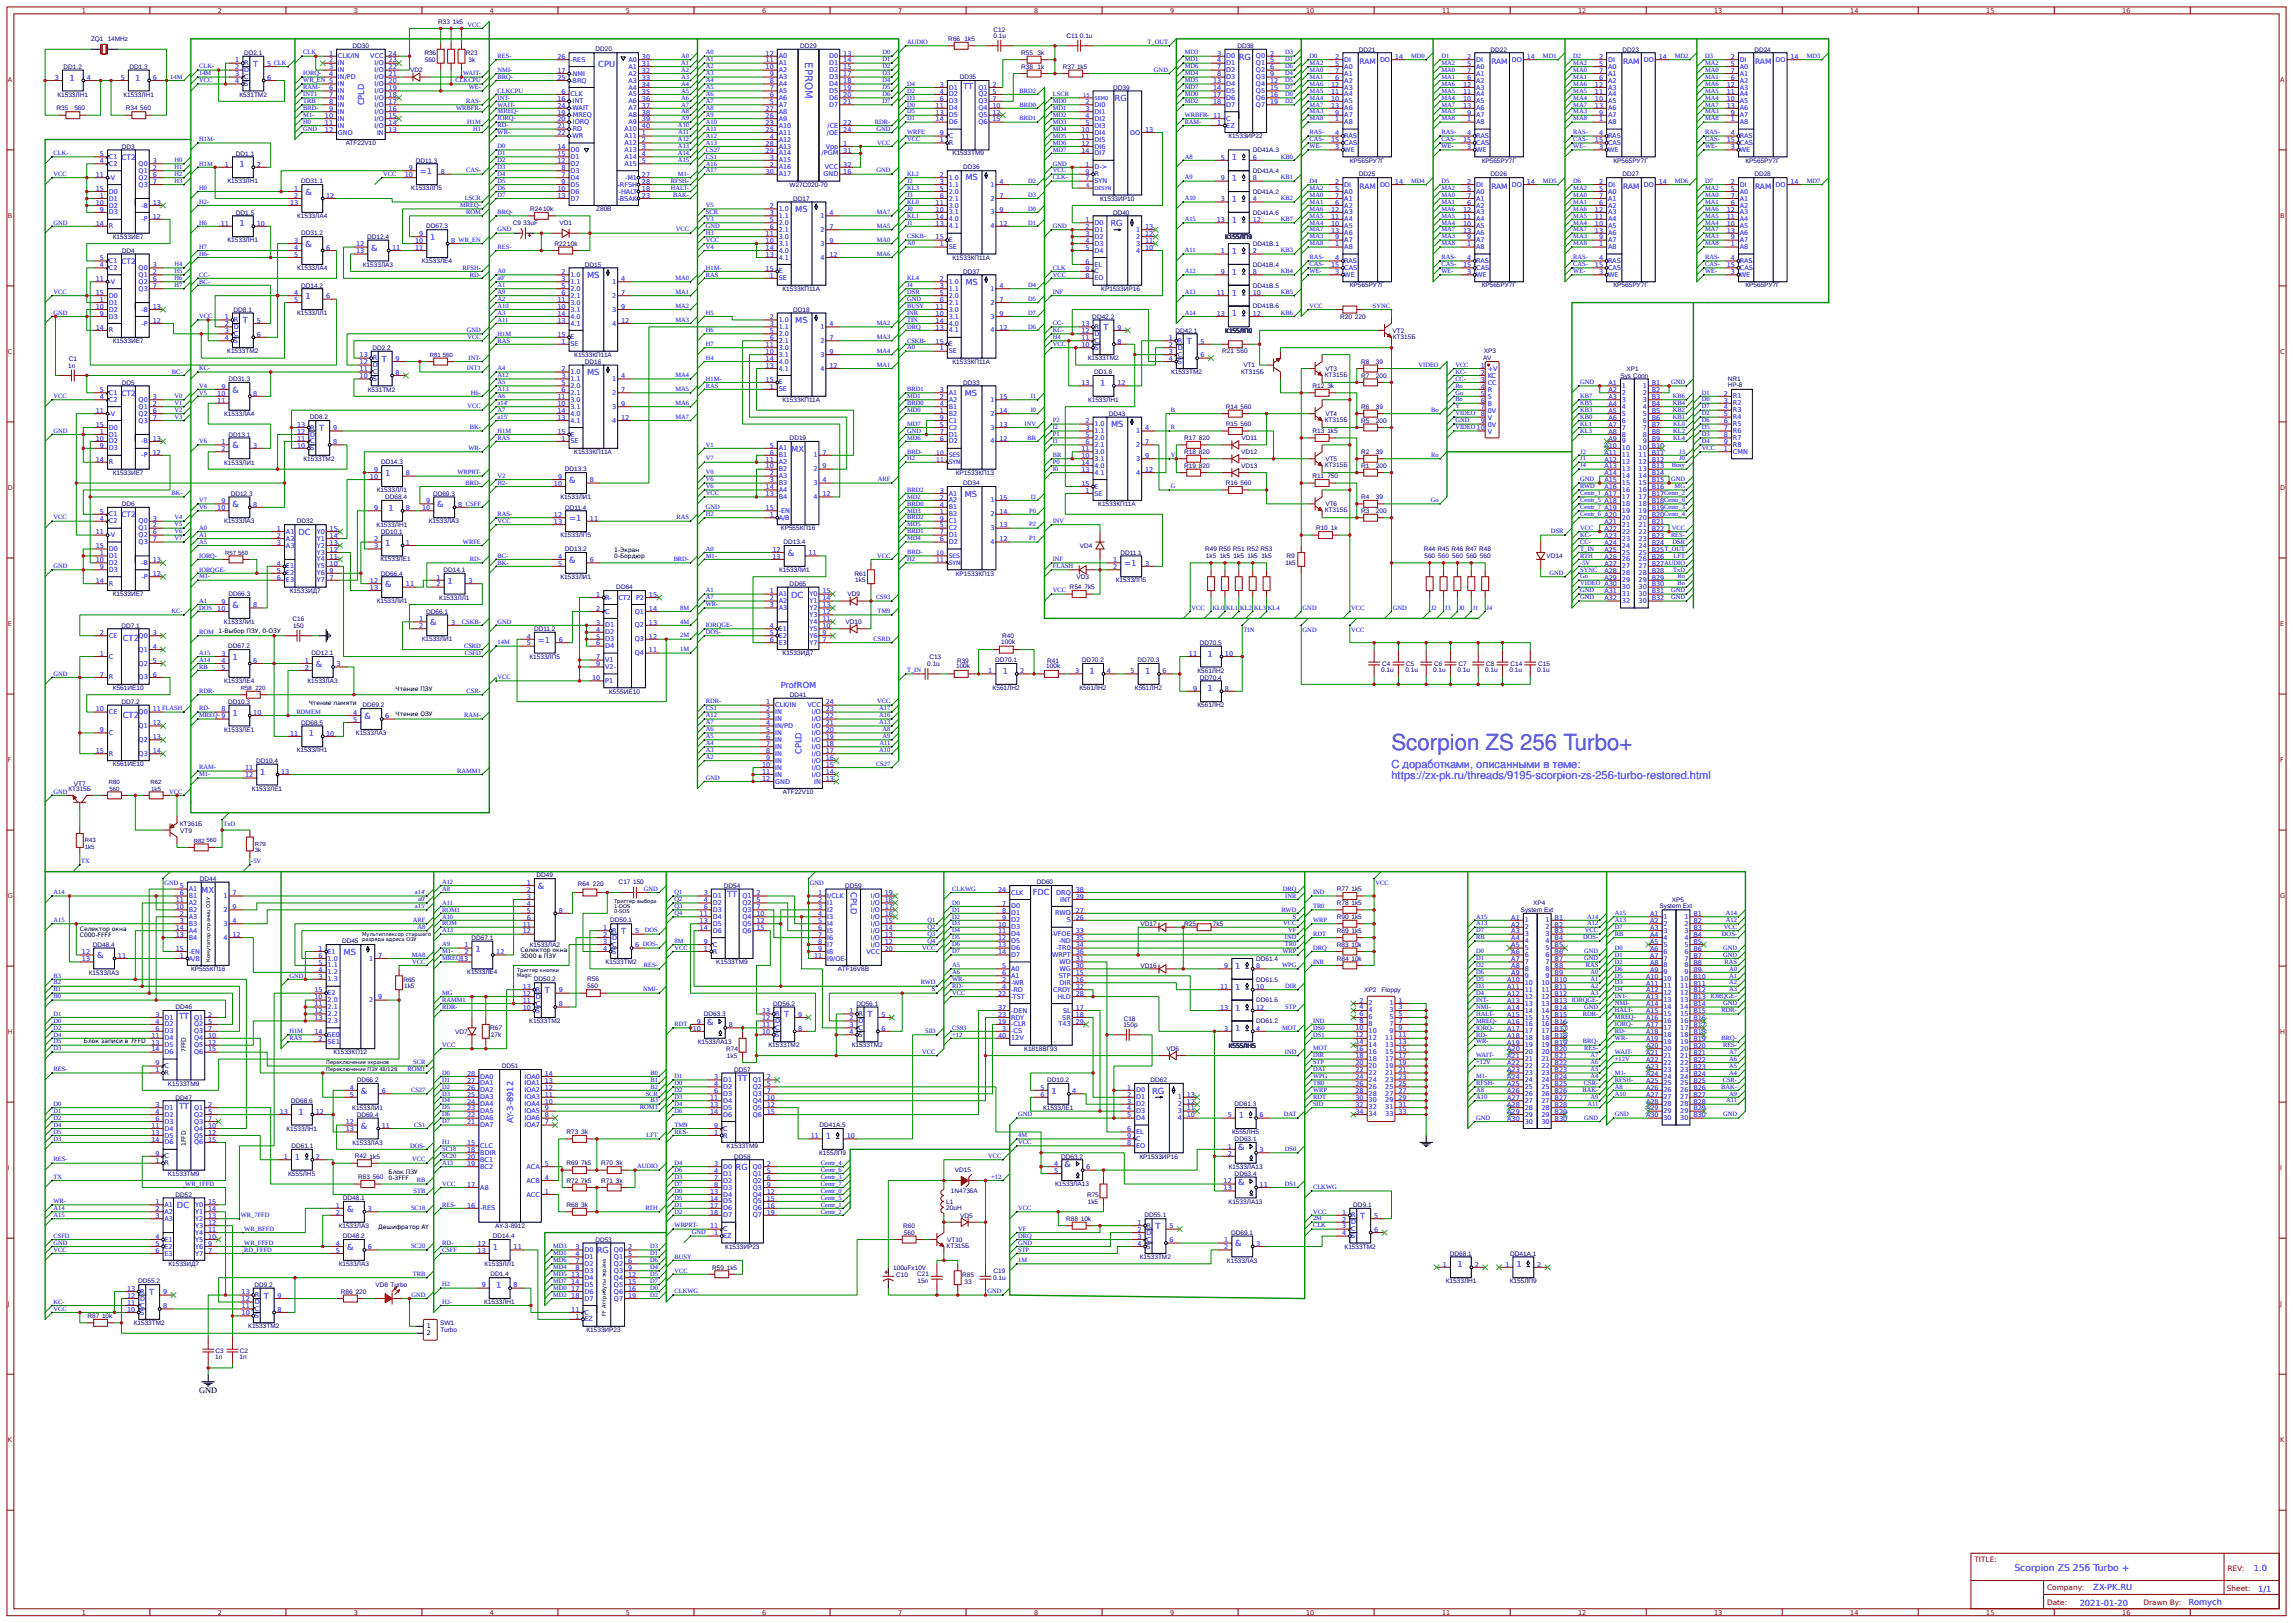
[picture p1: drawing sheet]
<svg xmlns="http://www.w3.org/2000/svg" width="874mm" height="619mm" viewBox="0 0 874 619" stroke-linecap="round" stroke-linejoin="round" font-family="sans-serif">
<defs><g id="words">
<text font-size="8.5" fill="#00f" x="530.5" y="286">Scorpion ZS 256 Turbo+</text>
<g font-size="4.2" fill="#00f">
<text x="530.5" y="292.6">С доработками, описанными в теме:</text>
<text x="530.5" y="296.9">https://zx-pk.ru/threads/9195-scorpion-zs-256-turbo-restored.html</text>
</g>
<text font-size="3.9" fill="#00f" x="307" y="23.7" transform="rotate(90 307 23.7)">EPROM</text>
<text font-size="3.5" fill="#00f" x="768" y="598.9">Scorpion ZS 256 Turbo +</text>
<g font-size="3.2" fill="#00f">
<text x="472.3" y="22.8">RG</text>
<text x="96.6" y="25.4">T</text>
<text x="228.1" y="25.4">CPU</text>
<text x="26.5" y="30.7">1</text>
<text x="51.6" y="30.7">1</text>
<text x="367.2" y="33.9">TT</text>
<text x="138.9" y="40.2" transform="rotate(-90 138.9 40.2)">CPLD</text>
<text x="424.9" y="38.4">RG</text>
<text x="91.3" y="63.8">1</text>
<text x="469.6" y="61.1">1</text>
<text x="160.1" y="66.4">=1</text>
<text x="368" y="68.8">MS</text>
<text x="469.6" y="69.1">1</text>
<text x="116.4" y="74.3">&amp;</text>
<text x="469.6" y="77">1</text>
<text x="303.2" y="80.7">MS</text>
<text x="91.3" y="86.3">1</text>
<text x="423.3" y="86.3">RG</text>
<text x="469.6" y="84.9">1</text>
<text x="116.4" y="94.2">&amp;</text>
<text x="141.6" y="95.5">&amp;</text>
<text x="164" y="91.5">1</text>
<text x="469.6" y="96.8">1</text>
<text x="223.8" y="105.8">MS</text>
<text x="469.6" y="104.8">1</text>
<text x="368" y="108.5">MS</text>
<text x="469.6" y="112.7">1</text>
<text x="116.4" y="114">1</text>
<text x="92.6" y="123.3">T</text>
<text x="303.2" y="123">MS</text>
<text x="420.7" y="125.9">T</text>
<text x="469.6" y="120.7">1</text>
<text x="452.4" y="131.2">T</text>
<text x="145.5" y="137.8">T</text>
<text x="223.8" y="142.9">MS</text>
<text x="88.6" y="149.8">&amp;</text>
<text x="419.4" y="147.1">1</text>
<text x="367.8" y="151.1">MS</text>
<text x="121.7" y="164.3">T</text>
<text x="423.6" y="162.7">MS</text>
<text x="88.6" y="170.9">&amp;</text>
<text x="301.6" y="172.2">MX</text>
<text x="146.8" y="181.5">1</text>
<text x="217" y="184.2">&amp;</text>
<text x="367.8" y="189.4">MS</text>
<text x="88.6" y="193.4">&amp;</text>
<text x="148.2" y="194.7">1</text>
<text x="166.7" y="193.4">&amp;</text>
<text x="113.8" y="204">DC</text>
<text x="217" y="198.7">=1</text>
<text x="146.8" y="208">1</text>
<text x="217" y="214.6">&amp;</text>
<text x="300.3" y="211.9">&amp;</text>
<text x="428.6" y="215.9">=1</text>
<text x="146.8" y="223.8">&amp;</text>
<text x="170.7" y="222.5">1</text>
<text x="301.6" y="227.8">DC</text>
<text x="88.6" y="231.8">&amp;</text>
<text x="164" y="238.4">&amp;</text>
<text x="46.8" y="244.5">CT2</text>
<text x="205.1" y="245">=1</text>
<text x="88.6" y="251.6">1</text>
<text x="460.4" y="250.3">1</text>
<text x="120.4" y="254.3">&amp;</text>
<text x="382.3" y="256.9">1</text>
<text x="415.4" y="256.9">1</text>
<text x="436.6" y="256.9">1</text>
<text x="297.7" y="262.2">ProfROM</text>
<text x="460.4" y="263.5">1</text>
<text x="46.8" y="273.6">CT2</text>
<text x="88.6" y="272.8">1</text>
<text x="138.9" y="274.1">&amp;</text>
<text x="117.7" y="280.7">1</text>
<text x="305.5" y="287.5" transform="rotate(-90 305.5 287.5)">CPLD</text>
<text x="99.2" y="295.3">1</text>
<text x="76.7" y="340.3">MX</text>
<text x="205.1" y="338.9">&amp;</text>
<text x="324.4" y="340.1" transform="rotate(90 324.4 340.1)">CPLD</text>
<text x="393.7" y="341">FDC</text>
<text x="277.3" y="342.1">TT</text>
<text x="236.8" y="356.1">T</text>
<text x="37" y="365.4">&amp;</text>
<text x="131" y="364.1">MS</text>
<text x="181.2" y="362.7">1</text>
<text x="471" y="369.4">1</text>
<text x="471" y="377.3">1</text>
<text x="207.7" y="378.6">T</text>
<text x="68.3" y="388.4">TT</text>
<text x="299" y="387.9">T</text>
<text x="330.7" y="387.9">T</text>
<text x="471" y="385.2">1</text>
<text x="269.6" y="390.8">&amp;</text>
<text x="471" y="393.2">1</text>
<text x="281.3" y="412.2">TT</text>
<text x="137.6" y="417">&amp;</text>
<text x="400.8" y="417">1</text>
<text x="439.2" y="417">RG</text>
<text x="68.3" y="422.8">TT</text>
<text x="113.8" y="424.9">1</text>
<text x="137.6" y="430.2">&amp;</text>
<text x="195.6" y="428" transform="rotate(-90 195.6 428)">AY-3-8912</text>
<text x="472.3" y="426.2">1</text>
<text x="314.9" y="434.2">1</text>
<text x="112.4" y="442.1">1</text>
<text x="472" y="438.4">&amp;</text>
<text x="280.5" y="446.1">RG</text>
<text x="405.9" y="445">&amp;</text>
<text x="472" y="451.9">&amp;</text>
<text x="67.5" y="460.6">DC</text>
<text x="132.3" y="462">&amp;</text>
<text x="518.6" y="464.6">T</text>
<text x="440.5" y="468.6">T</text>
<text x="132.3" y="476.5">&amp;</text>
<text x="187.9" y="476.5">1</text>
<text x="227.5" y="477.8">RG</text>
<text x="471" y="475.2">&amp;</text>
<text x="555.6" y="483.1">1</text>
<text x="578.1" y="483.1">1</text>
<text x="189.2" y="491.1">1</text>
<text x="56.9" y="493.7">T</text>
<text x="100.5" y="495">T</text>
<text x="859.3" y="599.1">1.0</text>
<text x="798" y="606.3">ZX-PK.RU</text>
<text x="860.9" y="606.8">1/1</text>
<text x="792.9" y="612.1">2021-01-20</text>
<text x="834.4" y="612">Romych</text>
</g>
<text font-size="3.2" x="75.9" y="531">GND</text>
<g font-size="2.8" fill="#00f">
<text x="518.3" y="24.3">RAM</text>
<text x="568.6" y="24.3">RAM</text>
<text x="618.9" y="24.3">RAM</text>
<text x="669.1" y="24.3">RAM</text>
<text x="46.3" y="60.9">CT2</text>
<text x="518.3" y="72">RAM</text>
<text x="568.6" y="72">RAM</text>
<text x="618.9" y="72">RAM</text>
<text x="669.1" y="72">RAM</text>
<text x="46.3" y="100.5">CT2</text>
<text x="46.3" y="150.8">CT2</text>
<text x="46.3" y="197.1">CT2</text>
</g>
<g font-size="2.8" fill="#800">
<text x="752.7" y="595.6">TITLE:</text>
<text x="849.2" y="599.1">REV:</text>
<text x="780.4" y="612">Date:</text>
<text x="780.4" y="606.2">Company:</text>
<text x="848.9" y="606.7">Sheet:</text>
<text x="817.2" y="612">Drawn By:</text>
</g>
<g font-size="2.5" fill="#800">
<text x="31.2" y="4.9">1</text>
<text x="83.1" y="4.9">2</text>
<text x="134.9" y="4.9">3</text>
<text x="186.8" y="4.9">4</text>
<text x="238.7" y="4.9">5</text>
<text x="290.5" y="4.9">6</text>
<text x="342.4" y="4.9">7</text>
<text x="394.2" y="4.9">8</text>
<text x="446.1" y="4.9">9</text>
<text x="497.9" y="4.9">10</text>
<text x="549.8" y="4.9">11</text>
<text x="601.7" y="4.9">12</text>
<text x="653.5" y="4.9">13</text>
<text x="705.4" y="4.9">14</text>
<text x="757.2" y="4.9">15</text>
<text x="809.1" y="4.9">16</text>
<text x="3" y="31.2">A</text>
<text x="869.3" y="31.2">A</text>
<text x="3" y="83.1">B</text>
<text x="869.3" y="83.1">B</text>
<text x="3" y="134.9">C</text>
<text x="869.3" y="134.9">C</text>
<text x="3" y="186.8">D</text>
<text x="869.3" y="186.8">D</text>
<text x="3" y="238.7">E</text>
<text x="869.3" y="238.7">E</text>
<text x="3" y="290.5">F</text>
<text x="869.3" y="290.5">F</text>
<text x="3" y="342.4">G</text>
<text x="869.3" y="342.4">G</text>
<text x="3" y="394.2">H</text>
<text x="869.3" y="394.2">H</text>
<text x="3" y="446.1">I</text>
<text x="869.3" y="446.1">I</text>
<text x="3" y="497.9">J</text>
<text x="869.3" y="497.9">J</text>
<text x="3" y="549.8">K</text>
<text x="869.3" y="549.8">K</text>
<text x="31.2" y="615.6">1</text>
<text x="83.1" y="615.6">2</text>
<text x="134.9" y="615.6">3</text>
<text x="186.8" y="615.6">4</text>
<text x="238.7" y="615.6">5</text>
<text x="290.5" y="615.6">6</text>
<text x="342.4" y="615.6">7</text>
<text x="394.2" y="615.6">8</text>
<text x="446.1" y="615.6">9</text>
<text x="497.9" y="615.6">10</text>
<text x="549.8" y="615.6">11</text>
<text x="601.7" y="615.6">12</text>
<text x="653.5" y="615.6">13</text>
<text x="705.4" y="615.6">14</text>
<text x="757.2" y="615.6">15</text>
<text x="809.1" y="615.6">16</text>
</g>
<g font-size="2.5" fill="#000080">
<text x="167.1" y="9">R33</text>
<text x="172.6" y="9.1">1k5</text>
<text x="34.7" y="15.7">ZQ1</text>
<text x="41.1" y="15.7">14MHz</text>
<text x="361.5" y="15.7">R66</text>
<text x="367.7" y="15.7">1k5</text>
<text x="378.7" y="14.6">0.1u</text>
<text x="378.7" y="12.2">C12</text>
<text x="406.6" y="14.4">C11</text>
<text x="411.7" y="14.4">0.1u</text>
<text x="93" y="21">DD2.1</text>
<text x="134.4" y="18.3">DD30</text>
<text x="161.8" y="21">R36</text>
<text x="161.9" y="23.6">560</text>
<text x="177.7" y="21">R23</text>
<text x="178.6" y="23.6">3k</text>
<text x="227.1" y="19.6">DD20</text>
<text x="305.1" y="18.3">DD29</text>
<text x="389.3" y="21">R55</text>
<text x="395.5" y="21">3k</text>
<text x="471.7" y="18.3">DD38</text>
<text x="518" y="19.6">DD21</text>
<text x="568.3" y="19.6">DD22</text>
<text x="618.6" y="19.6">DD23</text>
<text x="668.8" y="19.6">DD24</text>
<text x="24.2" y="26.3">DD1.2</text>
<text x="49.4" y="26.3">DD1.3</text>
<text x="156.4" y="27.6">VD2</text>
<text x="389.3" y="26.3">R38</text>
<text x="395.5" y="26.3">1k</text>
<text x="405.2" y="26.2">R37</text>
<text x="410.6" y="26.2">1k5</text>
<text x="365.9" y="30.2">DD35</text>
<text x="424.4" y="34.2">DD39</text>
<text x="21.9" y="36.8">К1533ЛН1</text>
<text x="47" y="36.8">К1533ЛН1</text>
<text x="91.3" y="36.8">К531ТМ2</text>
<text x="21.5" y="42.1">R35</text>
<text x="28.4" y="42.1">560</text>
<text x="48" y="42.1">R34</text>
<text x="53.5" y="42.1">560</text>
<text x="468.3" y="52.7">К1533ИР22</text>
<text x="46.4" y="56.7">DD3</text>
<text x="90" y="59.3">DD1.1</text>
<text x="131.8" y="55.4">ATF22V10</text>
<text x="363.1" y="59.3">K1533TM9</text>
<text x="477.6" y="58">DD41A.3</text>
<text x="158.6" y="62">DD11.3</text>
<text x="367.2" y="64.6">DD36</text>
<text x="477.6" y="65.9">DD41A.4</text>
<text x="514.6" y="62">КР565РУ7Г</text>
<text x="564.9" y="62">КР565РУ7Г</text>
<text x="615.2" y="62">КР565РУ7Г</text>
<text x="665.4" y="62">КР565РУ7Г</text>
<text x="86.7" y="69.9">К1533ЛН1</text>
<text x="114.8" y="69.9">DD31.1</text>
<text x="301" y="71.3">W27C020-70</text>
<text x="518" y="67.3">DD25</text>
<text x="568.3" y="67.3">DD26</text>
<text x="618.6" y="67.3">DD27</text>
<text x="668.8" y="67.3">DD28</text>
<text x="156.8" y="72.6">К1533ЛП5</text>
<text x="302.4" y="76.5">DD17</text>
<text x="419.4" y="76.5">К1533ИР10</text>
<text x="477.6" y="73.9">DD41A.2</text>
<text x="90" y="81.8">DD1.5</text>
<text x="113.2" y="83.1">К1533ЛА4</text>
<text x="202.2" y="80.5">R2410k</text>
<text x="227.3" y="80.5">Z80B</text>
<text x="424.3" y="81.8">DD40</text>
<text x="477.6" y="81.8">DD41A.6</text>
<text x="114.8" y="89.8">DD31.2</text>
<text x="162.4" y="87.1">DD67.3</text>
<text x="195.6" y="85.8">C9</text>
<text x="199.5" y="85.8">33uF</text>
<text x="213.3" y="85.8">VD1</text>
<text x="43" y="91.1">К1533ИЕ7</text>
<text x="86.7" y="92.4">К1533ЛН1</text>
<text x="139.9" y="91.1">DD12.4</text>
<text x="211.4" y="93.8">R2210k</text>
<text x="467.1" y="91.1">К155ЛП9</text>
<text x="477.6" y="93.7">DD41B.1</text>
<text x="46.4" y="96.4">DD4</text>
<text x="138.4" y="101.7">К1533ЛА3</text>
<text x="160.8" y="100.3">К1533ЛЕ4</text>
<text x="223" y="101.7">DD15</text>
<text x="363.1" y="99">К1533КП11A</text>
<text x="477.6" y="101.7">DD41B.4</text>
<text x="113.2" y="103">К1533ЛА4</text>
<text x="367.2" y="104.3">DD37</text>
<text x="114.8" y="109.6">DD14.2</text>
<text x="298.3" y="110.9">К1533КП11A</text>
<text x="419.9" y="110.9">КР1533ИР16</text>
<text x="477.6" y="109.6">DD41B.5</text>
<text x="514.6" y="109.6">КР565РУ7Г</text>
<text x="564.9" y="109.6">КР565РУ7Г</text>
<text x="615.2" y="109.6">КР565РУ7Г</text>
<text x="665.4" y="109.6">КР565РУ7Г</text>
<text x="89.1" y="118.9">DD8.1</text>
<text x="302.4" y="118.9">DD18</text>
<text x="477.6" y="117.6">DD41B.6</text>
<text x="113.3" y="120.2">К1533ЛЛ1</text>
<text x="416.4" y="121.5">DD42.2</text>
<text x="511" y="121.5">R20</text>
<text x="516.6" y="121.5">220</text>
<text x="43" y="130.8">К1533ИЕ7</text>
<text x="448.2" y="126.8">DD42.1</text>
<text x="467.1" y="126.8">К155ЛП9</text>
<text x="530.9" y="126.8">VT2</text>
<text x="531" y="129.2">КТ315Б</text>
<text x="26.2" y="137.8">C1</text>
<text x="86.6" y="134.7">К1533ТМ2</text>
<text x="142" y="133.4">DD2.2</text>
<text x="218.9" y="136">К1533КП11A</text>
<text x="414.7" y="137.4">К1533ТМ2</text>
<text x="466" y="134.7">R21</text>
<text x="471.6" y="134.7">560</text>
<text x="565.4" y="137.1">AV</text>
<text x="565.7" y="134.7">XP3</text>
<text x="26" y="140.2">1n</text>
<text x="223" y="138.7">DD16</text>
<text x="363.1" y="138.6">К1533КП11A</text>
<text x="417.1" y="142.7">DD1.6</text>
<text x="446.4" y="142.7">К1533ТМ2</text>
<text x="473.2" y="142.7">КТ315Б</text>
<text x="474" y="140">VT1</text>
<text x="505.1" y="143.8">КТ315Б</text>
<text x="505.3" y="141.3">VT3</text>
<text x="518.9" y="138.7">R8</text>
<text x="524.6" y="138.7">39</text>
<text x="617.8" y="143.9">Sys Conn</text>
<text x="620.1" y="141.3">XP1</text>
<text x="46.4" y="146.6">DD5</text>
<text x="87.1" y="145.3">DD31.3</text>
<text x="140.2" y="149.3">К531ТМ2</text>
<text x="367.2" y="146.6">DD33</text>
<text x="500.4" y="148">R12</text>
<text x="506" y="148">3k</text>
<text x="518.9" y="144">R7</text>
<text x="524.6" y="144">200</text>
<text x="658.7" y="147.6">НР-8</text>
<text x="658.7" y="145.1">NR1</text>
<text x="298.3" y="153.2">К1533КП11A</text>
<text x="414.8" y="153.3">К1533ЛН1</text>
<text x="467.3" y="155.9">R14</text>
<text x="473" y="155.9">560</text>
<text x="518.9" y="155.9">R6</text>
<text x="524.6" y="155.9">39</text>
<text x="85.5" y="158.6">К1533ЛА4</text>
<text x="118.1" y="159.9">DD8.2</text>
<text x="422.8" y="158.5">DD43</text>
<text x="505.1" y="161">КТ315Б</text>
<text x="505.3" y="158.5">VT4</text>
<text x="518.9" y="161.2">R5</text>
<text x="524.6" y="161.2">200</text>
<text x="87.1" y="166.5">DD13.1</text>
<text x="301.1" y="167.8">DD19</text>
<text x="451.5" y="167.8">R17</text>
<text x="457.1" y="167.8">820</text>
<text x="467.3" y="162.5">R15</text>
<text x="473" y="162.5">560</text>
<text x="473.3" y="167.8">VD11</text>
<text x="500.4" y="165.2">R13</text>
<text x="506" y="165.2">1k5</text>
<text x="218.9" y="173">К1533КП11A</text>
<text x="451.5" y="173.1">R18</text>
<text x="457.1" y="173.1">820</text>
<text x="473.2" y="173.1">VD12</text>
<text x="518.9" y="173.1">R2</text>
<text x="524.6" y="173.1">39</text>
<text x="85.4" y="177.1">К1533ЛИ1</text>
<text x="115.7" y="175.7">К1533ТМ2</text>
<text x="145.3" y="177.1">DD14.3</text>
<text x="215.4" y="179.7">DD13.3</text>
<text x="451.5" y="178.4">R19</text>
<text x="457.1" y="178.4">820</text>
<text x="473.2" y="178.4">VD13</text>
<text x="505.1" y="178.2">КТ315Б</text>
<text x="505.3" y="175.7">VT5</text>
<text x="518.9" y="178.4">R1</text>
<text x="524.6" y="178.4">200</text>
<text x="43" y="181">К1533ИЕ7</text>
<text x="364.4" y="181">КР1533КП13</text>
<text x="367.2" y="185">DD34</text>
<text x="467.3" y="185">R16</text>
<text x="473" y="185">560</text>
<text x="500.4" y="182.4">R11</text>
<text x="506" y="182.4">750</text>
<text x="87.9" y="189">DD12.3</text>
<text x="143.7" y="187.7">К1533ЛЛ1</text>
<text x="146.8" y="190.3">DD68.4</text>
<text x="165.1" y="189">DD69.3</text>
<text x="213.7" y="190.3">К1533ЛИ1</text>
<text x="518.9" y="190.3">R4</text>
<text x="524.6" y="190.3">39</text>
<text x="46.4" y="192.9">DD6</text>
<text x="215.4" y="194.3">DD11.4</text>
<text x="418.7" y="192.9">К1533КП11A</text>
<text x="505.1" y="195.4">КТ315Б</text>
<text x="505.3" y="192.9">VT6</text>
<text x="518.9" y="195.6">R3</text>
<text x="524.6" y="195.6">200</text>
<text x="85.5" y="199.6">К1533ЛА3</text>
<text x="113.2" y="199.6">DD32</text>
<text x="143.6" y="200.9">К1533ЛН1</text>
<text x="145.2" y="203.5">DD10.1</text>
<text x="163.5" y="199.6">К1533ЛА3</text>
<text x="297.7" y="202.1">КР555КП16</text>
<text x="501.7" y="202.2">R10</text>
<text x="507.4" y="202.2">1k</text>
<text x="213.7" y="204.8">К1533ЛП5</text>
<text x="298.7" y="207.5">DD13.4</text>
<text x="411.7" y="208.8">VD4</text>
<text x="145.1" y="214">К1533ЛЕ1</text>
<text x="215.4" y="210.1">DD13.2</text>
<text x="427.1" y="211.5">DD11.1</text>
<text x="459.4" y="210.2">R49 R50 R51 R52 R53</text>
<text x="459.7" y="212.8">1k5</text>
<text x="465" y="212.8">1k5</text>
<text x="470.3" y="212.8">1k5</text>
<text x="475.6" y="212.8">1k5</text>
<text x="480.9" y="212.8">1k5</text>
<text x="490.1" y="215.4">1k5</text>
<text x="490.5" y="212.8">R9</text>
<text x="542.8" y="210.2">R44 R45 R46 R47 R48</text>
<text x="543.1" y="212.8">560</text>
<text x="548.3" y="212.8">560</text>
<text x="553.6" y="212.8">560</text>
<text x="558.9" y="212.8">560</text>
<text x="564.2" y="212.8">560</text>
<text x="589.6" y="212.8">VD14</text>
<text x="145.2" y="219.4">DD66.4</text>
<text x="169.1" y="218.1">DD14.1</text>
<text x="213.7" y="220.7">К1533ЛИ1</text>
<text x="297" y="218.1">К1533ЛИ1</text>
<text x="325.8" y="219.4">R61</text>
<text x="364.4" y="219.4">КР1533КП13</text>
<text x="410.4" y="220.7">VD3</text>
<text x="43" y="227.3">К1533ИЕ7</text>
<text x="87.1" y="227.3">DD66.3</text>
<text x="110.5" y="226">К1533ИД7</text>
<text x="235" y="224.7">DD64</text>
<text x="301.1" y="223.4">DD65</text>
<text x="323.1" y="227.3">VD9</text>
<text x="326.1" y="222.1">1k5</text>
<text x="407.8" y="224.7">R54</text>
<text x="413.4" y="224.7">7k5</text>
<text x="425.4" y="222.1">К1533ЛП5</text>
<text x="143.6" y="230">К1533ЛИ1</text>
<text x="162.4" y="234">DD66.1</text>
<text x="167.5" y="228.7">К1533ЛЛ1</text>
<text x="46.3" y="239.2">DD7.1</text>
<text x="85.4" y="237.9">К1533ЛИ1</text>
<text x="111.5" y="236.6">C16</text>
<text x="111.7" y="239.3">150</text>
<text x="322.4" y="237.9">VD10</text>
<text x="160.8" y="244.5">К1533ЛИ1</text>
<text x="203.6" y="240.6">DD11.2</text>
<text x="381.7" y="245.5">100k</text>
<text x="382.1" y="243.3">R40</text>
<text x="457.5" y="245.9">DD70.5</text>
<text x="87" y="247.2">DD67.2</text>
<text x="118.8" y="249.8">DD12.1</text>
<text x="201.9" y="251.2">К1533ЛП5</text>
<text x="298.4" y="249.8">К1533ИД7</text>
<text x="354.3" y="251.2">C13</text>
<text x="353.5" y="253.8">0.1u</text>
<text x="364.5" y="254.8">100k</text>
<text x="364.9" y="252.6">R39</text>
<text x="379.4" y="252.5">DD70.1</text>
<text x="398.9" y="254.8">100k</text>
<text x="399.3" y="252.6">R41</text>
<text x="412.5" y="252.5">DD70.2</text>
<text x="433.7" y="252.5">DD70.3</text>
<text x="456.5" y="256.4">К561ЛН2</text>
<text x="526.5" y="256">0.1u</text>
<text x="526.9" y="253.8">C4</text>
<text x="535.8" y="256">0.1u</text>
<text x="536.1" y="253.8">C5</text>
<text x="546.4" y="256">0.1u</text>
<text x="546.7" y="253.8">C6</text>
<text x="555.6" y="256">0.1u</text>
<text x="556" y="253.8">C7</text>
<text x="566.2" y="256">0.1u</text>
<text x="566.6" y="253.8">C8</text>
<text x="575.5" y="256">0.1u</text>
<text x="575.8" y="253.8">C14</text>
<text x="586.1" y="256">0.1u</text>
<text x="586.4" y="253.8">C15</text>
<text x="43" y="263.1">К561ИЕ10</text>
<text x="85.4" y="260.4">К1533ЛЕ4</text>
<text x="117.2" y="260.4">К1533ЛА3</text>
<text x="378.4" y="263.1">К561ЛН2</text>
<text x="411.5" y="263.1">К561ЛН2</text>
<text x="432.7" y="263.1">К561ЛН2</text>
<text x="457.5" y="259.1">DD70.4</text>
<text x="46.3" y="268.4">DD7.2</text>
<text x="87" y="268.3">DD10.3</text>
<text x="138.2" y="269.7">DD69.2</text>
<text x="232.3" y="264.4">К555ИЕ10</text>
<text x="301.1" y="265.7">DD41</text>
<text x="456.5" y="269.7">К561ЛН2</text>
<text x="85.4" y="278.9">К1533ЛЕ1</text>
<text x="114.8" y="276.3">DD68.5</text>
<text x="135.7" y="280.3">К1533ЛА3</text>
<text x="113.1" y="286.9">К1533ЛН1</text>
<text x="43" y="292.2">К561ИЕ10</text>
<text x="97.6" y="290.8">DD10.4</text>
<text x="28.1" y="299.5">VT7</text>
<text x="26.1" y="301.5">КТ315Б</text>
<text x="96" y="301.4">К1533ЛЕ1</text>
<text x="298.5" y="302.7">ATF22V10</text>
<text x="68.5" y="315">КТ361Б</text>
<text x="68.7" y="317.4">VT9</text>
<text x="76.2" y="335.8">DD44</text>
<text x="204.6" y="334.4">DD49</text>
<text x="220.2" y="337.9">R64</text>
<text x="226" y="337.7">220</text>
<text x="235.9" y="337.2">C17</text>
<text x="241.4" y="337.2">150</text>
<text x="275.9" y="338.5">DD54</text>
<text x="322.2" y="338.5">DD59</text>
<text x="395.2" y="337.1">DD60</text>
<text x="509.7" y="339.8">R77</text>
<text x="515.2" y="339.8">1k5</text>
<text x="509.7" y="345.1">R78</text>
<text x="515.2" y="345.1">1k5</text>
<text x="579.8" y="347.7">System Ext</text>
<text x="584.5" y="345">XP4</text>
<text x="632.7" y="346.3">System Ext</text>
<text x="637.4" y="343.7">XP5</text>
<text x="232.6" y="351.6">DD50.1</text>
<text x="434.8" y="353">VD17</text>
<text x="451.5" y="353">R25</text>
<text x="462.4" y="353">7k5</text>
<text x="509.7" y="350.4">R90</text>
<text x="515.2" y="350.4">1k5</text>
<text x="130.4" y="359.6">DD45</text>
<text x="179.7" y="358.2">DD67.1</text>
<text x="509.7" y="355.7">R89</text>
<text x="515.2" y="355.7">1k5</text>
<text x="35.4" y="361">DD48.4</text>
<text x="201.9" y="360.9">К1533ЛА2</text>
<text x="509.7" y="361">R83</text>
<text x="515.2" y="361">10k</text>
<text x="33.8" y="371.5">К1533ЛА3</text>
<text x="72.8" y="370.2">КР555КП16</text>
<text x="178.1" y="371.5">К1533ЛЕ4</text>
<text x="230.9" y="367.5">К1533ТМ2</text>
<text x="273" y="367.6">K1533TM9</text>
<text x="319.5" y="370.2">ATF16V8B</text>
<text x="434.8" y="368.9">VD16</text>
<text x="478.9" y="366.3">DD61.4</text>
<text x="509.7" y="366.2">R84</text>
<text x="515.2" y="366.2">10k</text>
<text x="153.8" y="374.2">R65</text>
<text x="154" y="376.8">1k5</text>
<text x="203.5" y="374.1">DD50.2</text>
<text x="223.9" y="376.5">560</text>
<text x="223.9" y="374.1">R56</text>
<text x="478.9" y="374.2">DD61.5</text>
<text x="294.7" y="383.4">DD56.2</text>
<text x="326.5" y="383.4">DD56.1</text>
<text x="478.9" y="382.1">DD61.6</text>
<text x="520.1" y="378.2">XP2</text>
<text x="526.7" y="378.2">Floppy</text>
<text x="66.9" y="384.8">DD46</text>
<text x="201.8" y="390">К1533ТМ2</text>
<text x="268.3" y="387.4">DD63.3</text>
<text x="428.4" y="389.2">C18</text>
<text x="173.6" y="394">VD7</text>
<text x="186.9" y="392.7">R67</text>
<text x="187.1" y="395.4">27k</text>
<text x="428.3" y="391.6">150p</text>
<text x="478.9" y="390.1">DD61.2</text>
<text x="127.1" y="402">К1533КП12</text>
<text x="266" y="398">К1533ЛА13</text>
<text x="276.8" y="400.6">R74</text>
<text x="293" y="399.3">К1533ТМ2</text>
<text x="324.7" y="399.3">К1533ТМ2</text>
<text x="390.5" y="400.6">К1818ВГ93</text>
<text x="444.8" y="400.6">VD6</text>
<text x="468.4" y="399.3">К555ЛН5</text>
<text x="191.3" y="407.2">DD51</text>
<text x="277.1" y="403.3">1k5</text>
<text x="64" y="413.9">K1533TM9</text>
<text x="136" y="412.5">DD66.2</text>
<text x="279.9" y="408.6">DD57</text>
<text x="399.2" y="412.5">DD10.2</text>
<text x="438.6" y="412.5">DD62</text>
<text x="66.9" y="419.2">DD47</text>
<text x="110.9" y="420.5">DD68.6</text>
<text x="134.3" y="423.1">К1533ЛИ1</text>
<text x="136" y="425.8">DD69.4</text>
<text x="397.6" y="423.1">К1533ЛЕ1</text>
<text x="470.7" y="421.8">DD61.3</text>
<text x="109.2" y="431.1">К1533ЛН1</text>
<text x="312.4" y="429.7">DD41A.5</text>
<text x="111.1" y="437.7">DD61.1</text>
<text x="134.4" y="436.4">К1533ЛА3</text>
<text x="216" y="432.4">R73</text>
<text x="221.5" y="432.4">3k</text>
<text x="277" y="437.7">K1533TM9</text>
<text x="469.7" y="432.4">К555ЛН5</text>
<text x="470.7" y="435">DD63.1</text>
<text x="135.3" y="441.6">R42</text>
<text x="140.9" y="441.7">1k5</text>
<text x="279.9" y="441.6">DD58</text>
<text x="312.3" y="440.3">К155ЛП9</text>
<text x="404.5" y="441.7">DD63.2</text>
<text x="434.4" y="441.6">КР1533ИР16</text>
<text x="64" y="448.3">K1533TM9</text>
<text x="109.9" y="448.3">К555ЛН5</text>
<text x="136.6" y="449.6">R63</text>
<text x="142.1" y="449.6">560</text>
<text x="216" y="444.3">R69</text>
<text x="221.5" y="444.3">7k5</text>
<text x="229.2" y="444.3">R70</text>
<text x="234.8" y="444.3">3k</text>
<text x="364" y="446.9">VD15</text>
<text x="468.5" y="445.6">К1533ЛА13</text>
<text x="470.7" y="448.3">DD63.4</text>
<text x="216" y="450.9">R72</text>
<text x="221.5" y="450.9">7k5</text>
<text x="229.2" y="450.9">R71</text>
<text x="234.8" y="450.9">3k</text>
<text x="362.5" y="454.9">1N4736A</text>
<text x="402.2" y="452.2">К1533ЛА13</text>
<text x="66.9" y="456.2">DD52</text>
<text x="130.7" y="457.5">DD48.1</text>
<text x="216" y="460.2">R68</text>
<text x="221.5" y="460.2">3k</text>
<text x="360.8" y="461.2">20uH</text>
<text x="360.8" y="458.9">L1</text>
<text x="414.4" y="456.2">R75</text>
<text x="414.7" y="458.9">1k5</text>
<text x="468.4" y="458.8">К1533ЛА13</text>
<text x="515.9" y="460.2">DD9.1</text>
<text x="366" y="464.1">VD5</text>
<text x="406.5" y="465.5">R88</text>
<text x="412" y="465.5">10k</text>
<text x="436.3" y="464.1">DD55.1</text>
<text x="129.1" y="468.1">К1533ЛА3</text>
<text x="130.7" y="472.1">DD48.2</text>
<text x="187.8" y="472.1">DD14.4</text>
<text x="188.8" y="468.1">AY-3-8912</text>
<text x="227" y="473.4">DD53</text>
<text x="344.3" y="468.1">R60</text>
<text x="344.6" y="470.8">560</text>
<text x="361.1" y="473.4">VT10</text>
<text x="469.4" y="470.8">DD69.1</text>
<text x="276.5" y="476">К1533ИР23</text>
<text x="360.9" y="475.8">КТ315Б</text>
<text x="512.6" y="476.1">К1533ТМ2</text>
<text x="552.8" y="478.7">DD68.1</text>
<text x="575.7" y="478.7">DD41A.1</text>
<text x="64.2" y="482.7">К1533ИД7</text>
<text x="129.1" y="482.7">К1533ЛА3</text>
<text x="184.7" y="482.7">К1533ЛЛ1</text>
<text x="271.5" y="484">R59</text>
<text x="277.1" y="484">1k5</text>
<text x="340.5" y="484">100uFx10V</text>
<text x="378.7" y="485.3">C19</text>
<text x="434.6" y="480">К1533ТМ2</text>
<text x="467.8" y="481.3">К1533ЛА3</text>
<text x="52.7" y="489.3">DD55.2</text>
<text x="97" y="490.6">DD9.2</text>
<text x="143.2" y="490.6">VD8 Turbo</text>
<text x="186.9" y="486.6">DD1.4</text>
<text x="341.7" y="486.7">C10</text>
<text x="349.7" y="486.6">C21</text>
<text x="349.8" y="489.3">15n</text>
<text x="366.8" y="486.7">R85</text>
<text x="367.7" y="489.3">33</text>
<text x="378.6" y="488">0.1u</text>
<text x="551.2" y="489.2">К1533ЛН1</text>
<text x="575.6" y="489.3">К155ЛП9</text>
<text x="130" y="493.2">R86</text>
<text x="135.6" y="493.3">220</text>
<text x="184.6" y="497.2">К1533ЛН1</text>
<text x="33.4" y="502.5">R87</text>
<text x="38.9" y="502.5">10k</text>
<text x="51" y="505.1">К1533ТМ2</text>
<text x="94.6" y="506.4">К1533ТМ2</text>
<text x="167.8" y="505.1">SW1</text>
<text x="167.9" y="507.8">Turbo</text>
<text x="223.6" y="507.8">К1533ИР23</text>
<text x="82.2" y="515.7">C3</text>
<text x="91.5" y="515.7">C2</text>
<text x="82" y="518.1">1n</text>
<text x="91.3" y="518.1">1n</text>
</g>
<g font-size="2.5" fill="#00f">
<text x="178.3" y="10.2">VCC</text>
<text x="345.8" y="16.8">AUDIO</text>
<text x="437.5" y="16.8">T_OUT</text>
<text x="89.7" y="23.8">1</text>
<text x="115.6" y="20.8">CLK</text>
<text x="125.4" y="21.2">1</text>
<text x="125.4" y="23.8">2</text>
<text x="128.9" y="22.2">CLK/IN</text>
<text x="141.2" y="22.2">VCC</text>
<text x="148.2" y="23.8">23</text>
<text x="148.2" y="21.2">24</text>
<text x="189.7" y="22.1">RES-</text>
<text x="212.5" y="22.5">26</text>
<text x="217.5" y="23.5">-RES</text>
<text x="239.6" y="23.5">A0</text>
<text x="244.7" y="22.5">30</text>
<text x="259.7" y="22.1">A0</text>
<text x="269.1" y="20.8">A0</text>
<text x="269.1" y="23.4">A1</text>
<text x="291.9" y="21.2">12</text>
<text x="291.9" y="23.8">11</text>
<text x="296.9" y="22.2">A0</text>
<text x="316.1" y="22.2">D0</text>
<text x="321.5" y="21.2">13</text>
<text x="321.5" y="23.8">14</text>
<text x="336.4" y="20.8">D0</text>
<text x="336.4" y="23.4">D1</text>
<text x="451.6" y="23.4">MD1</text>
<text x="451.6" y="20.8">MD3</text>
<text x="464.1" y="21.2">3</text>
<text x="464.1" y="23.8">4</text>
<text x="467.5" y="22.2">D0</text>
<text x="478.8" y="22.2">Q0</text>
<text x="484.2" y="21.2">2</text>
<text x="484.2" y="23.8">5</text>
<text x="489.9" y="23.4">D1</text>
<text x="489.9" y="20.8">D3</text>
<text x="499.3" y="22.1">D0</text>
<text x="509.1" y="22.5">2</text>
<text x="512.5" y="23.5">DI</text>
<text x="526.1" y="23.5">DO</text>
<text x="531.8" y="22.5">14</text>
<text x="538" y="22.1">MD0</text>
<text x="549.5" y="22.1">D1</text>
<text x="559.3" y="22.5">2</text>
<text x="562.8" y="23.5">DI</text>
<text x="576.4" y="23.5">DO</text>
<text x="582.1" y="22.5">14</text>
<text x="588.2" y="22.1">MD1</text>
<text x="599.8" y="22.1">D2</text>
<text x="609.6" y="22.5">2</text>
<text x="613" y="23.5">DI</text>
<text x="626.7" y="23.5">DO</text>
<text x="632.4" y="22.5">14</text>
<text x="638.5" y="22.1">MD2</text>
<text x="650.1" y="22.1">D3</text>
<text x="659.9" y="22.5">2</text>
<text x="663.3" y="23.5">DI</text>
<text x="676.9" y="23.5">DO</text>
<text x="682.6" y="22.5">14</text>
<text x="688.8" y="22.1">MD3</text>
<text x="75.9" y="26.1">CLK-</text>
<text x="75.9" y="28.7">14M</text>
<text x="89.7" y="26.5">2</text>
<text x="89.7" y="29.1">3</text>
<text x="93.1" y="24.9">R</text>
<text x="93.1" y="27.5">D</text>
<text x="101.9" y="25.1">5 CLK</text>
<text x="115.6" y="28.7">IORQ-</text>
<text x="125.4" y="26.5">3</text>
<text x="125.4" y="29.1">4</text>
<text x="128.9" y="24.9">IN</text>
<text x="128.9" y="27.5">IN</text>
<text x="142.8" y="27.5">I/O</text>
<text x="142.8" y="24.9">I/O</text>
<text x="148.2" y="29.1">21</text>
<text x="148.2" y="26.5">22</text>
<text x="176.6" y="28.7">WAIT-</text>
<text x="189.7" y="27.4">NMI-</text>
<text x="212.5" y="27.8">17</text>
<text x="217.5" y="28.8">-NMI</text>
<text x="239.6" y="26.2">A1</text>
<text x="239.6" y="28.8">A2</text>
<text x="244.7" y="25.1">31</text>
<text x="244.7" y="27.8">32</text>
<text x="259.7" y="24.7">A1</text>
<text x="259.7" y="27.4">A2</text>
<text x="269.1" y="26.1">A2</text>
<text x="269.1" y="28.7">A3</text>
<text x="291.9" y="26.5">10</text>
<text x="293.4" y="29.1">9</text>
<text x="296.9" y="24.9">A1</text>
<text x="296.9" y="27.5">A2</text>
<text x="316.1" y="24.9">D1</text>
<text x="316.1" y="27.5">D2</text>
<text x="321.5" y="26.5">15</text>
<text x="321.5" y="29.1">17</text>
<text x="336.4" y="26.1">D2</text>
<text x="336.4" y="28.7">D3</text>
<text x="439.9" y="27.4">GND</text>
<text x="451.6" y="28.7">MD4</text>
<text x="451.6" y="26.1">MD6</text>
<text x="464.1" y="26.5">7</text>
<text x="464.1" y="29.1">8</text>
<text x="467.5" y="24.9">D1</text>
<text x="467.5" y="27.5">D2</text>
<text x="478.8" y="24.9">Q1</text>
<text x="478.8" y="27.5">Q2</text>
<text x="484.2" y="26.5">6</text>
<text x="484.2" y="29.1">9</text>
<text x="489.9" y="28.7">D4</text>
<text x="489.9" y="26.1">D6</text>
<text x="499.3" y="27.4">MA0</text>
<text x="499.3" y="24.7">MA2</text>
<text x="509.1" y="25.1">5</text>
<text x="509.1" y="27.8">7</text>
<text x="512.5" y="26.2">A0</text>
<text x="512.5" y="28.8">A1</text>
<text x="549.5" y="24.7">MA2</text>
<text x="549.5" y="27.4">MA0</text>
<text x="559.3" y="25.1">5</text>
<text x="559.3" y="27.8">7</text>
<text x="562.8" y="26.2">A0</text>
<text x="562.8" y="28.8">A1</text>
<text x="599.8" y="24.7">MA2</text>
<text x="599.8" y="27.4">MA0</text>
<text x="609.6" y="25.1">5</text>
<text x="609.6" y="27.8">7</text>
<text x="613" y="26.2">A0</text>
<text x="613" y="28.8">A1</text>
<text x="650.1" y="24.7">MA2</text>
<text x="650.1" y="27.4">MA0</text>
<text x="659.9" y="25.1">5</text>
<text x="659.9" y="27.8">7</text>
<text x="663.3" y="26.2">A0</text>
<text x="663.3" y="28.8">A1</text>
<text x="20.9" y="30.4">3</text>
<text x="33.1" y="30.4">4</text>
<text x="46.1" y="30.4">5</text>
<text x="58.2" y="30.4">6</text>
<text x="64.9" y="30">14M</text>
<text x="75.9" y="31.4">VCC</text>
<text x="89.7" y="31.8">4</text>
<text x="93.1" y="30.2">С</text>
<text x="93.1" y="32.8">S</text>
<text x="101.9" y="30.4">6</text>
<text x="115.6" y="34">RAM-</text>
<text x="115.6" y="31.4">WR_EN 5</text>
<text x="125.4" y="34.4">6</text>
<text x="128.9" y="30.2">IN/PD</text>
<text x="128.9" y="32.8">IN</text>
<text x="128.9" y="35.5">IN</text>
<text x="142.8" y="35.5">I/O</text>
<text x="142.8" y="32.8">I/O</text>
<text x="142.8" y="30.2">I/O</text>
<text x="148.2" y="34.4">19</text>
<text x="148.2" y="31.8">20</text>
<text x="173.6" y="31.4">CLKCPU</text>
<text x="178.7" y="34">WE-</text>
<text x="189.7" y="30">BRQ-</text>
<text x="189.7" y="35.3">CLKCPU</text>
<text x="212.5" y="30.4">25</text>
<text x="214.1" y="35.7">6</text>
<text x="217.5" y="31.5">-BRQ</text>
<text x="239.6" y="31.5">A3</text>
<text x="239.6" y="34.1">A4</text>
<text x="244.7" y="30.4">33</text>
<text x="244.7" y="33.1">34</text>
<text x="244.7" y="35.7">35</text>
<text x="259.7" y="30">A3</text>
<text x="259.7" y="32.7">A4</text>
<text x="259.7" y="35.3">A5</text>
<text x="269.1" y="31.4">A4</text>
<text x="269.1" y="34">A5</text>
<text x="293.4" y="31.8">8</text>
<text x="293.4" y="34.4">7</text>
<text x="296.9" y="30.2">A3</text>
<text x="296.9" y="32.8">A4</text>
<text x="296.9" y="35.5">A5</text>
<text x="316.1" y="30.2">D3</text>
<text x="316.1" y="32.8">D4</text>
<text x="316.1" y="35.5">D5</text>
<text x="321.5" y="31.8">18</text>
<text x="321.5" y="34.4">19</text>
<text x="336.4" y="31.4">D4</text>
<text x="336.4" y="34">D5</text>
<text x="345.8" y="35.3">D2</text>
<text x="345.8" y="32.7">D4</text>
<text x="358.3" y="33.1">3</text>
<text x="358.3" y="35.7">4</text>
<text x="361.7" y="34.1">D1</text>
<text x="373" y="34.1">Q1</text>
<text x="378.4" y="33.1">2</text>
<text x="378.4" y="35.7">5</text>
<text x="388.7" y="35.3">BRD2</text>
<text x="451.6" y="31.4">MD5</text>
<text x="451.6" y="34">MD7</text>
<text x="462.5" y="31.8">13</text>
<text x="462.5" y="34.4">14</text>
<text x="467.5" y="30.2">D3</text>
<text x="467.5" y="32.8">D4</text>
<text x="467.5" y="35.5">D5</text>
<text x="478.8" y="30.2">Q3</text>
<text x="478.8" y="32.8">Q4</text>
<text x="478.8" y="35.5">Q5</text>
<text x="484.2" y="31.8">12</text>
<text x="484.2" y="34.4">15</text>
<text x="489.9" y="31.4">D5</text>
<text x="489.9" y="34">D7</text>
<text x="499.3" y="30">MA1</text>
<text x="499.3" y="35.3">MA5</text>
<text x="499.3" y="32.7">MA6</text>
<text x="507.5" y="33.1">12</text>
<text x="507.5" y="35.7">11</text>
<text x="509.1" y="30.4">6</text>
<text x="512.5" y="31.5">A2</text>
<text x="512.5" y="34.1">A3</text>
<text x="549.5" y="32.7">MA6</text>
<text x="549.5" y="35.3">MA5</text>
<text x="549.5" y="30">MA1</text>
<text x="557.8" y="33.1">12</text>
<text x="557.8" y="35.7">11</text>
<text x="559.3" y="30.4">6</text>
<text x="562.8" y="31.5">A2</text>
<text x="562.8" y="34.1">A3</text>
<text x="599.8" y="32.7">MA6</text>
<text x="599.8" y="35.3">MA5</text>
<text x="599.8" y="30">MA1</text>
<text x="608" y="33.1">12</text>
<text x="608" y="35.7">11</text>
<text x="609.6" y="30.4">6</text>
<text x="613" y="31.5">A2</text>
<text x="613" y="34.1">A3</text>
<text x="650.1" y="32.7">MA6</text>
<text x="650.1" y="35.3">MA5</text>
<text x="650.1" y="30">MA1</text>
<text x="658.3" y="33.1">12</text>
<text x="658.3" y="35.7">11</text>
<text x="659.9" y="30.4">6</text>
<text x="663.3" y="31.5">A2</text>
<text x="663.3" y="34.1">A3</text>
<text x="115.6" y="41.9">BRD-</text>
<text x="115.6" y="39.3">TRB</text>
<text x="115.6" y="36.6">INT1</text>
<text x="125.4" y="37">7</text>
<text x="125.4" y="39.7">8</text>
<text x="128.9" y="38.1">IN</text>
<text x="128.9" y="40.7">IN</text>
<text x="142.8" y="40.7">I/O</text>
<text x="142.8" y="38.1">I/O</text>
<text x="148.2" y="39.7">17</text>
<text x="148.2" y="37">18</text>
<text x="173.9" y="41.9">WRBFR-</text>
<text x="177.7" y="39.3">RAS-</text>
<text x="189.7" y="38">INT-</text>
<text x="189.7" y="40.6">WAIT-</text>
<text x="212.5" y="38.4">16</text>
<text x="212.5" y="41">24</text>
<text x="217.5" y="36.8">CLK</text>
<text x="217.5" y="39.4">-INT</text>
<text x="239.6" y="36.8">A5</text>
<text x="239.6" y="39.4">A6</text>
<text x="244.7" y="38.4">36</text>
<text x="244.7" y="41">37</text>
<text x="259.7" y="38">A6</text>
<text x="259.7" y="40.6">A7</text>
<text x="269.1" y="36.6">A6</text>
<text x="269.1" y="39.3">A7</text>
<text x="269.1" y="41.9">A8</text>
<text x="293.4" y="37">6</text>
<text x="293.4" y="39.7">5</text>
<text x="296.9" y="38.1">A6</text>
<text x="296.9" y="40.7">A7</text>
<text x="316.1" y="38.1">D6</text>
<text x="316.1" y="40.7">D7</text>
<text x="321.5" y="37">20</text>
<text x="321.5" y="39.7">21</text>
<text x="336.4" y="36.6">D6</text>
<text x="336.4" y="39.3">D7</text>
<text x="345.8" y="40.6">D0</text>
<text x="345.8" y="38">D3</text>
<text x="356.7" y="41">11</text>
<text x="358.3" y="38.4">6</text>
<text x="361.7" y="36.8">D2</text>
<text x="361.7" y="39.4">D3</text>
<text x="373" y="36.8">Q2</text>
<text x="373" y="39.4">Q3</text>
<text x="378.4" y="38.4">7</text>
<text x="378.4" y="41">10</text>
<text x="388.7" y="40.6">BRD0</text>
<text x="401.4" y="39.3">MD0</text>
<text x="401.4" y="41.9">MD1</text>
<text x="401.4" y="36.6">LSCR</text>
<text x="413.8" y="39.7">2</text>
<text x="417.2" y="40.7">DI0</text>
<text x="451.6" y="36.6">MD0</text>
<text x="451.6" y="39.3">MD2</text>
<text x="462.5" y="37">17</text>
<text x="462.5" y="39.7">18</text>
<text x="467.5" y="38.1">D6</text>
<text x="467.5" y="40.7">D7</text>
<text x="478.8" y="38.1">Q6</text>
<text x="478.8" y="40.7">Q7</text>
<text x="484.2" y="37">16</text>
<text x="484.2" y="39.7">19</text>
<text x="489.9" y="36.6">D0</text>
<text x="489.9" y="39.3">D2</text>
<text x="499.3" y="38">MA4</text>
<text x="499.3" y="40.6">MA7</text>
<text x="507.5" y="38.4">10</text>
<text x="507.5" y="41">13</text>
<text x="512.5" y="36.8">A4</text>
<text x="512.5" y="39.4">A5</text>
<text x="549.5" y="40.6">MA7</text>
<text x="549.5" y="38">MA4</text>
<text x="557.8" y="38.4">10</text>
<text x="557.8" y="41">13</text>
<text x="562.8" y="36.8">A4</text>
<text x="562.8" y="39.4">A5</text>
<text x="599.8" y="40.6">MA7</text>
<text x="599.8" y="38">MA4</text>
<text x="608" y="38.4">10</text>
<text x="608" y="41">13</text>
<text x="613" y="36.8">A4</text>
<text x="613" y="39.4">A5</text>
<text x="650.1" y="40.6">MA7</text>
<text x="650.1" y="38">MA4</text>
<text x="658.3" y="38.4">10</text>
<text x="658.3" y="41">13</text>
<text x="663.3" y="36.8">A4</text>
<text x="663.3" y="39.4">A5</text>
<text x="115.6" y="47.2">H0</text>
<text x="115.6" y="44.6">M1-</text>
<text x="123.9" y="45">10</text>
<text x="123.9" y="47.6">11</text>
<text x="125.4" y="42.3">9</text>
<text x="128.9" y="43.4">IN</text>
<text x="128.9" y="46">IN</text>
<text x="142.8" y="46">I/O</text>
<text x="142.8" y="43.4">I/O</text>
<text x="148.2" y="47.6">14</text>
<text x="148.2" y="45">15</text>
<text x="148.2" y="42.3">16</text>
<text x="178.1" y="47.2">H1M</text>
<text x="189.7" y="43.3">MREQ-</text>
<text x="189.7" y="45.9">IORQ-</text>
<text x="212.5" y="43.7">19</text>
<text x="212.5" y="46.3">20</text>
<text x="217.5" y="42.1">-WAIT</text>
<text x="217.5" y="44.7">-MREQ</text>
<text x="217.5" y="47.4">-IORQ</text>
<text x="239.6" y="42.1">A7</text>
<text x="239.6" y="44.7">A8</text>
<text x="239.6" y="47.4">A9</text>
<text x="244.7" y="43.7">38</text>
<text x="244.7" y="46.3">39</text>
<text x="259.7" y="43.3">A8</text>
<text x="259.7" y="45.9">A9</text>
<text x="269.1" y="44.6">A9</text>
<text x="269.1" y="47.2">A10</text>
<text x="291.9" y="42.3">27</text>
<text x="291.9" y="45">26</text>
<text x="291.9" y="47.6">23</text>
<text x="296.9" y="43.4">A8</text>
<text x="296.9" y="46">A9</text>
<text x="321.5" y="47.6">22</text>
<text x="333.6" y="47.2">RDR-</text>
<text x="345.8" y="45.9">D1</text>
<text x="345.8" y="43.3">D5</text>
<text x="356.7" y="43.7">13</text>
<text x="356.7" y="46.3">14</text>
<text x="361.7" y="42.1">D4</text>
<text x="361.7" y="44.7">D5</text>
<text x="361.7" y="47.4">D6</text>
<text x="373" y="42.1">Q4</text>
<text x="373" y="44.7">Q5</text>
<text x="373" y="47.4">Q6</text>
<text x="378.4" y="43.7">12</text>
<text x="378.4" y="46.3">15</text>
<text x="388.7" y="45.9">BRD1</text>
<text x="401.4" y="44.6">MD2</text>
<text x="401.4" y="47.2">MD3</text>
<text x="413.8" y="42.3">3</text>
<text x="413.8" y="45">4</text>
<text x="413.8" y="47.6">5</text>
<text x="417.2" y="43.4">DI1</text>
<text x="417.2" y="46">DI2</text>
<text x="451.6" y="44.6">WRBFR- 11</text>
<text x="451.6" y="47.2">RAM-</text>
<text x="464.1" y="47.6">1</text>
<text x="467.5" y="46">C</text>
<text x="499.3" y="43.3">MA3</text>
<text x="499.3" y="45.9">MA8</text>
<text x="509.1" y="43.7">9</text>
<text x="509.1" y="46.3">1</text>
<text x="512.5" y="42.1">A6</text>
<text x="512.5" y="44.7">A7</text>
<text x="512.5" y="47.4">A8</text>
<text x="549.5" y="45.9">MA8</text>
<text x="549.5" y="43.3">MA3</text>
<text x="559.3" y="43.7">9</text>
<text x="559.3" y="46.3">1</text>
<text x="562.8" y="42.1">A6</text>
<text x="562.8" y="44.7">A7</text>
<text x="562.8" y="47.4">A8</text>
<text x="599.8" y="45.9">MA8</text>
<text x="599.8" y="43.3">MA3</text>
<text x="609.6" y="43.7">9</text>
<text x="609.6" y="46.3">1</text>
<text x="613" y="42.1">A6</text>
<text x="613" y="44.7">A7</text>
<text x="613" y="47.4">A8</text>
<text x="650.1" y="45.9">MA8</text>
<text x="650.1" y="43.3">MA3</text>
<text x="659.9" y="43.7">9</text>
<text x="659.9" y="46.3">1</text>
<text x="663.3" y="42.1">A6</text>
<text x="663.3" y="44.7">A7</text>
<text x="663.3" y="47.4">A8</text>
<text x="75.9" y="53.8">H1M-</text>
<text x="115.6" y="49.9">GND</text>
<text x="123.9" y="50.3">12</text>
<text x="128.9" y="48.7">IN</text>
<text x="128.9" y="51.3">GND</text>
<text x="142.8" y="48.7">I/O</text>
<text x="143.7" y="51.3">IN</text>
<text x="148.2" y="50.3">13</text>
<text x="180.3" y="49.9">H1</text>
<text x="189.7" y="48.6">RD-</text>
<text x="189.7" y="51.2">WR-</text>
<text x="212.5" y="48.9">21</text>
<text x="212.5" y="51.6">22</text>
<text x="217.5" y="50">-RD</text>
<text x="217.5" y="52.7">-WR</text>
<text x="238.1" y="50">A10</text>
<text x="238.1" y="52.7">A11</text>
<text x="244.7" y="48.9">40</text>
<text x="244.7" y="51.6">1</text>
<text x="258.5" y="48.6">A10</text>
<text x="258.5" y="53.8">A12</text>
<text x="258.6" y="51.2">A11</text>
<text x="269.1" y="49.9">A11</text>
<text x="269.1" y="52.5">A12</text>
<text x="291.9" y="50.3">25</text>
<text x="293.4" y="52.9">4</text>
<text x="296.9" y="48.7">A10</text>
<text x="296.9" y="51.3">A11</text>
<text x="296.9" y="54">A12</text>
<text x="315.3" y="51.3">/OE</text>
<text x="315.5" y="48.7">/CE</text>
<text x="321.5" y="50.3">24</text>
<text x="334.1" y="49.9">GND</text>
<text x="345.8" y="51.2">WRFE</text>
<text x="345.8" y="53.8">VCC</text>
<text x="358.3" y="51.6">9</text>
<text x="361.7" y="52.7">C</text>
<text x="401.4" y="49.9">MD4</text>
<text x="401.4" y="52.5">MD5</text>
<text x="412.3" y="50.3">10</text>
<text x="412.3" y="52.9">11</text>
<text x="417.2" y="48.7">DI3</text>
<text x="417.2" y="51.3">DI4</text>
<text x="417.2" y="54">DI5</text>
<text x="430.9" y="51.3">DO</text>
<text x="436.6" y="50.3">13</text>
<text x="467.5" y="48.7">EZ</text>
<text x="499.3" y="51.2">RAS-</text>
<text x="499.3" y="53.8">CAS-</text>
<text x="509.1" y="51.6">4</text>
<text x="512.5" y="52.7">RAS</text>
<text x="549.5" y="53.8">CAS-</text>
<text x="549.5" y="51.2">RAS-</text>
<text x="559.3" y="51.6">4</text>
<text x="562.8" y="52.7">RAS</text>
<text x="599.8" y="53.8">CAS-</text>
<text x="599.8" y="51.2">RAS-</text>
<text x="609.6" y="51.6">4</text>
<text x="613" y="52.7">RAS</text>
<text x="650.1" y="53.8">CAS-</text>
<text x="650.1" y="51.2">RAS-</text>
<text x="659.9" y="51.6">4</text>
<text x="663.3" y="52.7">RAS</text>
<text x="20.4" y="59.1">CLK-</text>
<text x="38.1" y="59.5">5</text>
<text x="189.7" y="56.5">D0</text>
<text x="189.7" y="59.1">D1</text>
<text x="212.5" y="56.9">14</text>
<text x="212.5" y="59.5">15</text>
<text x="217.5" y="57.9">D0</text>
<text x="238.1" y="55.3">A12</text>
<text x="238.1" y="57.9">A13</text>
<text x="244.7" y="54.2">2</text>
<text x="244.7" y="56.9">3</text>
<text x="244.7" y="59.5">4</text>
<text x="258.5" y="56.5">A13</text>
<text x="258.5" y="59.1">A14</text>
<text x="269.1" y="57.8">CS27</text>
<text x="269.1" y="55.2">A13</text>
<text x="291.9" y="55.6">28</text>
<text x="291.9" y="58.2">29</text>
<text x="296.9" y="56.6">A13</text>
<text x="296.9" y="59.3">A14</text>
<text x="313.3" y="59.3">/PGM</text>
<text x="314.8" y="56.6">Vpp</text>
<text x="321.5" y="58.2">31</text>
<text x="321.5" y="55.6">1</text>
<text x="334.4" y="55.2">VCC</text>
<text x="358.3" y="54.2">1</text>
<text x="361.7" y="55.3">R</text>
<text x="401.4" y="55.2">MD6</text>
<text x="401.4" y="57.8">MD7</text>
<text x="412.3" y="55.6">12</text>
<text x="412.3" y="58.2">14</text>
<text x="417.2" y="56.6">DI6</text>
<text x="417.2" y="59.3">DI7</text>
<text x="499.3" y="56.5">WE-</text>
<text x="507.5" y="54.2">15</text>
<text x="509.1" y="56.9">3</text>
<text x="512.5" y="55.3">CAS</text>
<text x="512.5" y="57.9">WE</text>
<text x="549.5" y="56.5">WE-</text>
<text x="557.8" y="54.2">15</text>
<text x="559.3" y="56.9">3</text>
<text x="562.8" y="55.3">CAS</text>
<text x="562.8" y="57.9">WE</text>
<text x="599.8" y="56.5">WE-</text>
<text x="608" y="54.2">15</text>
<text x="609.6" y="56.9">3</text>
<text x="613" y="55.3">CAS</text>
<text x="613" y="57.9">WE</text>
<text x="650.1" y="56.5">WE-</text>
<text x="658.3" y="54.2">15</text>
<text x="659.9" y="56.9">3</text>
<text x="663.3" y="55.3">CAS</text>
<text x="663.3" y="57.9">WE</text>
<text x="38.1" y="62.2">4</text>
<text x="41.5" y="63.2">C2</text>
<text x="41.5" y="60.6">C1</text>
<text x="52.8" y="65.9">Q1</text>
<text x="52.8" y="63.2">Q0</text>
<text x="58.2" y="64.8">2</text>
<text x="58.2" y="62.2">3</text>
<text x="66.6" y="61.8">H0</text>
<text x="66.6" y="64.4">H1</text>
<text x="75.9" y="63.1">H1M</text>
<text x="85.7" y="63.5">1</text>
<text x="97.9" y="63.5">2</text>
<text x="155.9" y="64.8">9</text>
<text x="177.7" y="65.7">CAS-</text>
<text x="189.7" y="61.8">D2</text>
<text x="189.7" y="64.4">D3</text>
<text x="212.5" y="62.2">12</text>
<text x="214.1" y="64.8">8</text>
<text x="217.5" y="60.6">D1</text>
<text x="217.5" y="63.2">D2</text>
<text x="217.5" y="65.9">D3</text>
<text x="238.1" y="60.6">A14</text>
<text x="238.1" y="63.2">A15</text>
<text x="244.7" y="62.2">5</text>
<text x="258.5" y="61.8">A15</text>
<text x="269.1" y="60.5">CS1</text>
<text x="269.1" y="63.1">A16</text>
<text x="269.1" y="65.7">A17</text>
<text x="293.4" y="60.9">3</text>
<text x="293.4" y="63.5">2</text>
<text x="296.9" y="61.9">A15</text>
<text x="296.9" y="64.6">A16</text>
<text x="314.5" y="64.6">VCC</text>
<text x="321.5" y="63.5">32</text>
<text x="334.1" y="65.7">GND</text>
<text x="401.4" y="63.1">GND</text>
<text x="401.4" y="65.7">VCC</text>
<text x="413.8" y="63.5">1</text>
<text x="417.2" y="64.6">D-&gt;</text>
<text x="451.6" y="60.5">A8</text>
<text x="465.4" y="60.9">5</text>
<text x="477.6" y="60.9">6</text>
<text x="488.3" y="60.5">KB0</text>
<text x="20.4" y="67.1">VCC</text>
<text x="36.5" y="67.5">11</text>
<text x="41.5" y="68.5">-V</text>
<text x="52.8" y="68.5">Q2</text>
<text x="52.8" y="71.2">Q3</text>
<text x="58.2" y="67.5">6</text>
<text x="58.2" y="70.1">7</text>
<text x="66.6" y="67.1">H2</text>
<text x="66.6" y="69.7">H3</text>
<text x="146" y="67.1">VCC</text>
<text x="154.3" y="67.5">10</text>
<text x="168" y="66.1">8</text>
<text x="189.7" y="67.1">D4</text>
<text x="189.7" y="69.7">D5</text>
<text x="214.1" y="67.5">7</text>
<text x="214.1" y="70.1">9</text>
<text x="217.5" y="68.5">D4</text>
<text x="217.5" y="71.2">D5</text>
<text x="235.5" y="71.2">-RFSH</text>
<text x="238.3" y="68.5">-M1</text>
<text x="244.7" y="67.5">27</text>
<text x="244.7" y="70.1">28</text>
<text x="255.7" y="69.7">RFSH-</text>
<text x="258.5" y="67.1">M1-</text>
<text x="291.9" y="66.1">30</text>
<text x="296.9" y="67.2">A17</text>
<text x="314" y="67.2">GND</text>
<text x="321.5" y="66.1">16</text>
<text x="345.8" y="67.1">KL2</text>
<text x="345.8" y="69.7">J2</text>
<text x="358.3" y="67.5">2</text>
<text x="358.3" y="70.1">3</text>
<text x="361.7" y="68.5">1.0</text>
<text x="361.7" y="71.2">1.1</text>
<text x="377.6" y="71.2">1</text>
<text x="381" y="70.1">4</text>
<text x="392" y="69.7">D2</text>
<text x="401.4" y="68.4">CLK-</text>
<text x="413.8" y="66.1">9</text>
<text x="413.8" y="68.8">7</text>
<text x="417.2" y="67.2">R</text>
<text x="417.2" y="69.9">SYN</text>
<text x="451.6" y="68.4">A9</text>
<text x="465.4" y="68.8">9</text>
<text x="477.6" y="68.8">8</text>
<text x="488.3" y="68.4">KB1</text>
<text x="499.3" y="69.7">D4</text>
<text x="509.1" y="70.1">2</text>
<text x="512.5" y="71.2">DI</text>
<text x="526.1" y="71.2">DO</text>
<text x="531.8" y="70.1">14</text>
<text x="538" y="69.7">MD4</text>
<text x="549.5" y="69.7">D5</text>
<text x="559.3" y="70.1">2</text>
<text x="562.8" y="71.2">DI</text>
<text x="576.4" y="71.2">DO</text>
<text x="582.1" y="70.1">14</text>
<text x="588.2" y="69.7">MD5</text>
<text x="599.8" y="69.7">D6</text>
<text x="609.6" y="70.1">2</text>
<text x="613" y="71.2">DI</text>
<text x="626.7" y="71.2">DO</text>
<text x="632.4" y="70.1">14</text>
<text x="638.5" y="69.7">MD6</text>
<text x="650.1" y="69.7">D7</text>
<text x="659.9" y="70.1">2</text>
<text x="663.3" y="71.2">DI</text>
<text x="676.9" y="71.2">DO</text>
<text x="682.6" y="70.1">14</text>
<text x="688.8" y="69.7">MD7</text>
<text x="36.5" y="72.8">15</text>
<text x="38.1" y="75.4">1</text>
<text x="41.5" y="76.5">D1</text>
<text x="41.5" y="73.8">D0</text>
<text x="75.9" y="72.4">H0</text>
<text x="75.9" y="77.7">H2-</text>
<text x="112.2" y="72.8">1</text>
<text x="112.2" y="75.4">2</text>
<text x="124.4" y="75.4">12</text>
<text x="177.2" y="76.3">LSCR</text>
<text x="189.7" y="72.4">D6</text>
<text x="189.7" y="75">D7</text>
<text x="212.5" y="72.8">10</text>
<text x="212.5" y="75.4">13</text>
<text x="217.5" y="73.8">D6</text>
<text x="217.5" y="76.5">D7</text>
<text x="235.5" y="76.5">-BSAK</text>
<text x="235.9" y="73.8">-HALT</text>
<text x="244.7" y="72.8">18</text>
<text x="244.7" y="75.4">23</text>
<text x="255.8" y="72.4">HALT-</text>
<text x="256.7" y="75">BAK-</text>
<text x="345.8" y="77.7">KL0</text>
<text x="345.8" y="72.4">KL3</text>
<text x="345.8" y="75">J3</text>
<text x="358.3" y="72.8">5</text>
<text x="358.3" y="75.4">6</text>
<text x="361.7" y="73.8">2.0</text>
<text x="361.7" y="76.5">2.1</text>
<text x="377.6" y="76.5">2</text>
<text x="381" y="75.4">7</text>
<text x="392" y="75">D3</text>
<text x="451.6" y="76.3">A10</text>
<text x="465.4" y="76.7">3</text>
<text x="477.6" y="76.7">4</text>
<text x="488.3" y="76.3">KB2</text>
<text x="499.3" y="72.4">MA2</text>
<text x="499.3" y="75">MA0</text>
<text x="499.3" y="77.7">MA1</text>
<text x="509.1" y="72.8">5</text>
<text x="509.1" y="75.4">7</text>
<text x="512.5" y="73.8">A0</text>
<text x="512.5" y="76.5">A1</text>
<text x="549.5" y="72.4">MA2</text>
<text x="549.5" y="75">MA0</text>
<text x="549.5" y="77.7">MA1</text>
<text x="559.3" y="72.8">5</text>
<text x="559.3" y="75.4">7</text>
<text x="562.8" y="73.8">A0</text>
<text x="562.8" y="76.5">A1</text>
<text x="599.8" y="72.4">MA2</text>
<text x="599.8" y="75">MA0</text>
<text x="599.8" y="77.7">MA1</text>
<text x="609.6" y="72.8">5</text>
<text x="609.6" y="75.4">7</text>
<text x="613" y="73.8">A0</text>
<text x="613" y="76.5">A1</text>
<text x="650.1" y="72.4">MA2</text>
<text x="650.1" y="75">MA0</text>
<text x="650.1" y="77.7">MA1</text>
<text x="659.9" y="72.8">5</text>
<text x="659.9" y="75.4">7</text>
<text x="663.3" y="73.8">A0</text>
<text x="663.3" y="76.5">A1</text>
<text x="36.5" y="78.1">10</text>
<text x="38.1" y="80.7">9</text>
<text x="41.5" y="81.8">D3</text>
<text x="41.5" y="79.1">D2</text>
<text x="53.9" y="79.1">-B</text>
<text x="58.2" y="83.3">12</text>
<text x="58.2" y="78.1">13</text>
<text x="110.6" y="78.1">13</text>
<text x="175.4" y="79">MREQ-</text>
<text x="177.7" y="81.6">ROM</text>
<text x="189.7" y="81.6">BRQ-</text>
<text x="269.1" y="79">V5</text>
<text x="269.1" y="81.6">SCR</text>
<text x="293.4" y="79.4">2</text>
<text x="293.4" y="82">3</text>
<text x="296.9" y="80.4">1.0</text>
<text x="296.9" y="83.1">1.1</text>
<text x="312.8" y="83.1">1</text>
<text x="316.2" y="82">4</text>
<text x="334.2" y="81.6">MA7</text>
<text x="345.8" y="82.9">KL1</text>
<text x="345.8" y="80.3">J0</text>
<text x="356.7" y="78.1">11</text>
<text x="356.7" y="80.7">10</text>
<text x="356.7" y="83.3">14</text>
<text x="361.7" y="79.1">3.0</text>
<text x="361.7" y="81.8">3.1</text>
<text x="377.6" y="81.8">3</text>
<text x="381" y="80.7">9</text>
<text x="392" y="80.3">D0</text>
<text x="499.3" y="80.3">MA6</text>
<text x="499.3" y="82.9">MA5</text>
<text x="507.5" y="80.7">12</text>
<text x="507.5" y="83.3">11</text>
<text x="509.1" y="78.1">6</text>
<text x="512.5" y="79.1">A2</text>
<text x="512.5" y="81.8">A3</text>
<text x="549.5" y="80.3">MA6</text>
<text x="549.5" y="82.9">MA5</text>
<text x="557.8" y="80.7">12</text>
<text x="557.8" y="83.3">11</text>
<text x="559.3" y="78.1">6</text>
<text x="562.8" y="79.1">A2</text>
<text x="562.8" y="81.8">A3</text>
<text x="599.8" y="80.3">MA6</text>
<text x="599.8" y="82.9">MA5</text>
<text x="608" y="80.7">12</text>
<text x="608" y="83.3">11</text>
<text x="609.6" y="78.1">6</text>
<text x="613" y="79.1">A2</text>
<text x="613" y="81.8">A3</text>
<text x="650.1" y="80.3">MA6</text>
<text x="650.1" y="82.9">MA5</text>
<text x="658.3" y="80.7">12</text>
<text x="658.3" y="83.3">11</text>
<text x="659.9" y="78.1">6</text>
<text x="663.3" y="79.1">A2</text>
<text x="663.3" y="81.8">A3</text>
<text x="20.4" y="85.6">GND</text>
<text x="36.5" y="86">14</text>
<text x="41.5" y="87">R</text>
<text x="54" y="84.4">-P</text>
<text x="75.9" y="85.6">H6</text>
<text x="84.2" y="86">11</text>
<text x="97.9" y="86">10</text>
<text x="159.8" y="90">9</text>
<text x="189.7" y="88.2">GND</text>
<text x="257.7" y="88.2">VCC</text>
<text x="269.1" y="86.9">GND</text>
<text x="269.1" y="84.3">V3</text>
<text x="269.1" y="89.6">H3</text>
<text x="291.9" y="90">11</text>
<text x="293.4" y="84.7">5</text>
<text x="293.4" y="87.3">6</text>
<text x="296.9" y="85.7">2.0</text>
<text x="296.9" y="88.4">2.1</text>
<text x="312.8" y="88.4">2</text>
<text x="316.2" y="87.3">7</text>
<text x="334.2" y="86.9">MA5</text>
<text x="345.8" y="85.6">J1</text>
<text x="356.7" y="86">13</text>
<text x="361.7" y="84.4">4.0</text>
<text x="361.7" y="87">4.1</text>
<text x="377.6" y="87">4</text>
<text x="381" y="86">12</text>
<text x="392" y="85.6">D1</text>
<text x="401.4" y="86.9">GND</text>
<text x="413.8" y="84.7">1</text>
<text x="413.8" y="87.3">2</text>
<text x="413.8" y="90">3</text>
<text x="417.2" y="85.7">D0</text>
<text x="417.2" y="88.4">D1</text>
<text x="433.1" y="88.4">1</text>
<text x="436.6" y="90">12</text>
<text x="436.6" y="87.3">13</text>
<text x="451.6" y="84.3">A15</text>
<text x="463.8" y="84.7">13</text>
<text x="477.6" y="84.7">12</text>
<text x="488.3" y="84.3">KB7</text>
<text x="499.3" y="88.2">MA7</text>
<text x="499.3" y="85.6">MA4</text>
<text x="507.5" y="86">10</text>
<text x="507.5" y="88.6">13</text>
<text x="512.5" y="84.4">A4</text>
<text x="512.5" y="87">A5</text>
<text x="512.5" y="89.7">A6</text>
<text x="549.5" y="88.2">MA7</text>
<text x="549.5" y="85.6">MA4</text>
<text x="557.8" y="86">10</text>
<text x="557.8" y="88.6">13</text>
<text x="562.8" y="84.4">A4</text>
<text x="562.8" y="87">A5</text>
<text x="562.8" y="89.7">A6</text>
<text x="599.8" y="88.2">MA7</text>
<text x="599.8" y="85.6">MA4</text>
<text x="608" y="86">10</text>
<text x="608" y="88.6">13</text>
<text x="613" y="84.4">A4</text>
<text x="613" y="87">A5</text>
<text x="613" y="89.7">A6</text>
<text x="650.1" y="88.2">MA7</text>
<text x="650.1" y="85.6">MA4</text>
<text x="658.3" y="86">10</text>
<text x="658.3" y="88.6">13</text>
<text x="663.3" y="84.4">A4</text>
<text x="663.3" y="87">A5</text>
<text x="663.3" y="89.7">A6</text>
<text x="75.9" y="94.9">H7</text>
<text x="112.2" y="92.6">3</text>
<text x="112.2" y="95.2">4</text>
<text x="124.4" y="95.2">6</text>
<text x="135.8" y="93.9">12</text>
<text x="149.5" y="95.2">11</text>
<text x="158.3" y="92.6">10</text>
<text x="158.3" y="95.2">11</text>
<text x="172" y="92.6">8 WR_EN</text>
<text x="189.7" y="94.9">RES-</text>
<text x="269.1" y="92.2">VCC</text>
<text x="269.1" y="94.9">V4</text>
<text x="291.9" y="92.6">10</text>
<text x="291.9" y="95.2">14</text>
<text x="296.9" y="91">3.0</text>
<text x="296.9" y="93.7">3.1</text>
<text x="312.8" y="93.7">3</text>
<text x="316.2" y="92.6">9</text>
<text x="334.2" y="92.2">MA0</text>
<text x="345.8" y="93.5">A0</text>
<text x="345.8" y="90.9">CSKB-</text>
<text x="356.7" y="91.3">15</text>
<text x="358.3" y="93.9">1</text>
<text x="361.7" y="92.3">E</text>
<text x="361.7" y="95">SE</text>
<text x="413.8" y="92.6">4</text>
<text x="413.8" y="95.2">5</text>
<text x="417.2" y="91">D2</text>
<text x="417.2" y="93.7">D3</text>
<text x="433.1" y="93.7">3</text>
<text x="433.1" y="91">2</text>
<text x="436.6" y="95.2">10</text>
<text x="436.6" y="92.6">11</text>
<text x="499.3" y="93.5">MA8</text>
<text x="499.3" y="90.9">MA3</text>
<text x="509.1" y="91.3">9</text>
<text x="509.1" y="93.9">1</text>
<text x="512.5" y="92.3">A7</text>
<text x="512.5" y="95">A8</text>
<text x="549.5" y="93.5">MA8</text>
<text x="549.5" y="90.9">MA3</text>
<text x="559.3" y="91.3">9</text>
<text x="559.3" y="93.9">1</text>
<text x="562.8" y="92.3">A7</text>
<text x="562.8" y="95">A8</text>
<text x="599.8" y="93.5">MA8</text>
<text x="599.8" y="90.9">MA3</text>
<text x="609.6" y="91.3">9</text>
<text x="609.6" y="93.9">1</text>
<text x="613" y="92.3">A7</text>
<text x="613" y="95">A8</text>
<text x="650.1" y="93.5">MA8</text>
<text x="650.1" y="90.9">MA3</text>
<text x="659.9" y="91.3">9</text>
<text x="659.9" y="93.9">1</text>
<text x="663.3" y="92.3">A7</text>
<text x="663.3" y="95">A8</text>
<text x="38.1" y="101.9">4</text>
<text x="38.1" y="99.2">5</text>
<text x="41.5" y="100.3">C1</text>
<text x="58.2" y="101.9">3</text>
<text x="66.6" y="101.5">H4</text>
<text x="75.9" y="97.5">H6-</text>
<text x="112.2" y="97.9">5</text>
<text x="135.8" y="96.6">13</text>
<text x="291.9" y="97.9">13</text>
<text x="296.9" y="96.3">4.0</text>
<text x="296.9" y="99">4.1</text>
<text x="312.8" y="99">4</text>
<text x="316.2" y="97.9">12</text>
<text x="334.2" y="97.5">MA6</text>
<text x="413.8" y="100.5">6</text>
<text x="417.2" y="96.3">D4</text>
<text x="417.2" y="101.6">EL</text>
<text x="433.1" y="96.3">4</text>
<text x="451.6" y="96.2">A11</text>
<text x="465.4" y="96.6">1</text>
<text x="477.6" y="96.6">2</text>
<text x="488.3" y="96.2">KB3</text>
<text x="499.3" y="101.5">CAS-</text>
<text x="499.3" y="98.8">RAS-</text>
<text x="507.5" y="101.9">15</text>
<text x="509.1" y="99.2">4</text>
<text x="512.5" y="100.3">RAS</text>
<text x="549.5" y="101.5">CAS-</text>
<text x="549.5" y="98.8">RAS-</text>
<text x="557.8" y="101.9">15</text>
<text x="559.3" y="99.2">4</text>
<text x="562.8" y="100.3">RAS</text>
<text x="599.8" y="101.5">CAS-</text>
<text x="599.8" y="98.8">RAS-</text>
<text x="608" y="101.9">15</text>
<text x="609.6" y="99.2">4</text>
<text x="613" y="100.3">RAS</text>
<text x="650.1" y="101.5">CAS-</text>
<text x="650.1" y="98.8">RAS-</text>
<text x="658.3" y="101.9">15</text>
<text x="659.9" y="99.2">4</text>
<text x="663.3" y="100.3">RAS</text>
<text x="36.5" y="107.2">11</text>
<text x="41.5" y="102.9">C2</text>
<text x="52.8" y="105.6">Q1</text>
<text x="52.8" y="102.9">Q0</text>
<text x="58.2" y="104.5">2</text>
<text x="58.2" y="107.2">6</text>
<text x="66.6" y="104.1">H5</text>
<text x="66.6" y="106.8">H6</text>
<text x="75.9" y="105.4">CC-</text>
<text x="176.4" y="102.8">RFSH-</text>
<text x="179.1" y="105.4">RD-</text>
<text x="189.7" y="104.1">A0</text>
<text x="189.7" y="106.8">a0'</text>
<text x="214.1" y="104.5">2</text>
<text x="214.1" y="107.2">3</text>
<text x="217.5" y="105.6">1.0</text>
<text x="236.8" y="107.2">4</text>
<text x="257.5" y="106.8">MA0</text>
<text x="269.1" y="105.4">RAS</text>
<text x="269.1" y="102.8">H1M-</text>
<text x="291.9" y="103.2">15</text>
<text x="293.4" y="105.8">1</text>
<text x="296.9" y="104.2">E</text>
<text x="296.9" y="106.9">SE</text>
<text x="345.8" y="106.8">KL4</text>
<text x="358.3" y="107.2">2</text>
<text x="401.4" y="102.8">CLK</text>
<text x="401.4" y="105.4">VCC</text>
<text x="413.8" y="105.8">8</text>
<text x="413.8" y="103.2">9</text>
<text x="417.2" y="106.9">EO</text>
<text x="417.2" y="104.2">C</text>
<text x="451.6" y="104.1">A12</text>
<text x="465.4" y="104.5">9</text>
<text x="477.6" y="104.5">8</text>
<text x="488.3" y="104.1">KB4</text>
<text x="499.3" y="104.1">WE-</text>
<text x="509.1" y="104.5">3</text>
<text x="512.5" y="102.9">CAS</text>
<text x="512.5" y="105.6">WE</text>
<text x="549.5" y="104.1">WE-</text>
<text x="559.3" y="104.5">3</text>
<text x="562.8" y="102.9">CAS</text>
<text x="562.8" y="105.6">WE</text>
<text x="599.8" y="104.1">WE-</text>
<text x="609.6" y="104.5">3</text>
<text x="613" y="102.9">CAS</text>
<text x="613" y="105.6">WE</text>
<text x="650.1" y="104.1">WE-</text>
<text x="659.9" y="104.5">3</text>
<text x="663.3" y="102.9">CAS</text>
<text x="663.3" y="105.6">WE</text>
<text x="20.4" y="112.1">VCC</text>
<text x="36.5" y="112.4">15</text>
<text x="41.5" y="108.2">-V</text>
<text x="41.5" y="113.5">D0</text>
<text x="52.8" y="108.2">Q2</text>
<text x="52.8" y="110.9">Q3</text>
<text x="58.2" y="109.8">7</text>
<text x="66.6" y="109.4">H7</text>
<text x="75.9" y="108.1">BC-</text>
<text x="112.2" y="112.4">4</text>
<text x="124.4" y="113.8">6</text>
<text x="189.7" y="109.4">A1</text>
<text x="189.7" y="112.1">A9</text>
<text x="214.1" y="109.8">5</text>
<text x="214.1" y="112.4">6</text>
<text x="217.5" y="108.2">1.1</text>
<text x="217.5" y="110.9">2.0</text>
<text x="217.5" y="113.5">2.1</text>
<text x="233.4" y="108.2">1</text>
<text x="233.4" y="113.5">2</text>
<text x="236.8" y="112.4">7</text>
<text x="257.5" y="112.1">MA1</text>
<text x="345.8" y="109.4">J4</text>
<text x="345.8" y="112.1">DSR</text>
<text x="358.3" y="109.8">3</text>
<text x="358.3" y="112.4">5</text>
<text x="361.7" y="108.2">1.0</text>
<text x="361.7" y="110.9">1.1</text>
<text x="361.7" y="113.5">2.0</text>
<text x="377.6" y="110.9">1</text>
<text x="381" y="109.8">4</text>
<text x="392" y="109.4">D4</text>
<text x="401.4" y="112.1">INF</text>
<text x="451.6" y="112.1">A13</text>
<text x="463.8" y="112.4">11</text>
<text x="477.6" y="112.4">10</text>
<text x="488.3" y="112.1">KB5</text>
<text x="20.4" y="120">GND</text>
<text x="36.5" y="117.7">10</text>
<text x="38.1" y="115.1">1</text>
<text x="41.5" y="116.2">D1</text>
<text x="41.5" y="118.8">D2</text>
<text x="53.9" y="118.8">-B</text>
<text x="58.2" y="117.7">13</text>
<text x="112.2" y="115.1">5</text>
<text x="189.7" y="114.7">A2</text>
<text x="189.7" y="120">A3</text>
<text x="189.7" y="117.3">A10</text>
<text x="212.5" y="115.1">11</text>
<text x="212.5" y="117.7">10</text>
<text x="217.5" y="116.2">3.0</text>
<text x="217.5" y="118.8">3.1</text>
<text x="233.4" y="118.8">3</text>
<text x="236.8" y="117.7">9</text>
<text x="257.5" y="117.3">MA2</text>
<text x="269.1" y="120">H5</text>
<text x="345.8" y="114.7">GND</text>
<text x="345.8" y="120">INR</text>
<text x="345.8" y="117.3">BUSY</text>
<text x="356.7" y="117.7">11</text>
<text x="358.3" y="115.1">6</text>
<text x="361.7" y="116.2">2.1</text>
<text x="361.7" y="118.8">3.0</text>
<text x="377.6" y="116.2">2</text>
<text x="381" y="115.1">7</text>
<text x="392" y="114.7">D5</text>
<text x="392" y="120">D7</text>
<text x="451.6" y="120">A14</text>
<text x="488.3" y="120">KB6</text>
<text x="499.3" y="117.3">VCC</text>
<text x="523.4" y="117.3">SYNC</text>
<text x="36.5" y="125.7">14</text>
<text x="38.1" y="120.4">9</text>
<text x="41.5" y="121.4">D3</text>
<text x="54" y="124.1">-P</text>
<text x="58.2" y="123">12</text>
<text x="75.9" y="121.3">VCC</text>
<text x="85.7" y="121.7">1</text>
<text x="85.7" y="124.4">2</text>
<text x="89.2" y="122.8">R</text>
<text x="89.2" y="125.4">D</text>
<text x="97.9" y="123">5</text>
<text x="189.7" y="122.6">A11</text>
<text x="212.5" y="120.4">14</text>
<text x="212.5" y="123">13</text>
<text x="217.5" y="121.4">4.0</text>
<text x="217.5" y="124.1">4.1</text>
<text x="233.4" y="124.1">4</text>
<text x="236.8" y="123">12</text>
<text x="257.5" y="122.6">MA3</text>
<text x="293.4" y="121.7">2</text>
<text x="293.4" y="124.4">3</text>
<text x="296.9" y="122.8">1.0</text>
<text x="296.9" y="125.4">1.1</text>
<text x="312.8" y="125.4">1</text>
<text x="316.2" y="124.4">4</text>
<text x="334.2" y="124">MA2</text>
<text x="345.8" y="125.3">DRQ</text>
<text x="345.8" y="122.6">TIN</text>
<text x="356.7" y="120.4">10</text>
<text x="356.7" y="123">14</text>
<text x="356.7" y="125.7">13</text>
<text x="361.7" y="121.4">3.1</text>
<text x="361.7" y="124.1">4.0</text>
<text x="377.6" y="121.4">3</text>
<text x="381" y="120.4">9</text>
<text x="381" y="125.7">12</text>
<text x="392" y="125.3">D6</text>
<text x="401.4" y="124">CC-</text>
<text x="412.3" y="124.4">13</text>
<text x="417.2" y="125.4">R</text>
<text x="426" y="125.7">9</text>
<text x="463.8" y="120.4">13</text>
<text x="477.6" y="120.4">12</text>
<text x="41.5" y="126.7">R</text>
<text x="85.7" y="127">3</text>
<text x="85.7" y="129.6">4</text>
<text x="89.2" y="128.1">С</text>
<text x="89.2" y="130.7">S</text>
<text x="97.9" y="128.3">6</text>
<text x="178" y="126.6">GND</text>
<text x="178.3" y="129.2">VCC</text>
<text x="189.7" y="127.9">H1M</text>
<text x="189.7" y="130.6">RAS</text>
<text x="212.5" y="128.3">15</text>
<text x="214.1" y="131">1</text>
<text x="217.5" y="129.4">E</text>
<text x="269.1" y="131.9">H7</text>
<text x="269.1" y="126.6">H6</text>
<text x="293.4" y="127">5</text>
<text x="293.4" y="129.6">6</text>
<text x="296.9" y="128.1">2.0</text>
<text x="296.9" y="130.7">2.1</text>
<text x="312.8" y="130.7">2</text>
<text x="316.2" y="129.6">7</text>
<text x="334.2" y="129.2">MA3</text>
<text x="345.8" y="130.6">CSKB-</text>
<text x="356.7" y="131">15</text>
<text x="361.7" y="126.7">4.1</text>
<text x="377.6" y="126.7">4</text>
<text x="401.4" y="131.9">VCC</text>
<text x="401.4" y="126.6">KC-</text>
<text x="401.4" y="129.2">H4</text>
<text x="412.3" y="127">12</text>
<text x="412.3" y="129.6">11</text>
<text x="417.2" y="128.1">D</text>
<text x="417.2" y="130.7">C</text>
<text x="426" y="131">8</text>
<text x="445.6" y="129.6">1</text>
<text x="449" y="130.7">R</text>
<text x="457.7" y="131">5</text>
<text x="137.1" y="136.3">13</text>
<text x="142.1" y="137.3">R</text>
<text x="150.8" y="137.6">9</text>
<text x="178.6" y="137.2">INT-</text>
<text x="217.5" y="132">SE</text>
<text x="269.1" y="137.2">H4</text>
<text x="291.9" y="132.3">11</text>
<text x="291.9" y="134.9">10</text>
<text x="291.9" y="137.6">14</text>
<text x="296.9" y="133.4">3.0</text>
<text x="296.9" y="136">3.1</text>
<text x="312.8" y="136">3</text>
<text x="316.2" y="134.9">9</text>
<text x="334.2" y="134.5">MA4</text>
<text x="345.8" y="133.2">A0</text>
<text x="358.3" y="133.6">1</text>
<text x="361.7" y="132">E</text>
<text x="361.7" y="134.7">SE</text>
<text x="412.3" y="132.3">10</text>
<text x="417.2" y="133.4">S</text>
<text x="445.6" y="132.3">2</text>
<text x="445.6" y="134.9">3</text>
<text x="445.6" y="137.6">4</text>
<text x="449" y="133.4">D</text>
<text x="449" y="136">С</text>
<text x="457.7" y="136.3">6</text>
<text x="65.5" y="142.5">BC-</text>
<text x="75.9" y="141.2">KC-</text>
<text x="137.1" y="138.9">12</text>
<text x="137.1" y="141.6">11</text>
<text x="142.1" y="140">D</text>
<text x="142.1" y="142.6">С</text>
<text x="150.8" y="142.9">8</text>
<text x="178" y="141.2">INT1</text>
<text x="189.7" y="141.2">A4</text>
<text x="189.7" y="143.8">A12</text>
<text x="214.1" y="141.6">2</text>
<text x="217.5" y="142.6">1.0</text>
<text x="257.5" y="143.8">MA4</text>
<text x="291.9" y="140.2">13</text>
<text x="296.9" y="138.6">4.0</text>
<text x="296.9" y="141.3">4.1</text>
<text x="312.8" y="141.3">4</text>
<text x="316.2" y="140.2">12</text>
<text x="334.2" y="139.8">MA1</text>
<text x="449" y="138.6">S</text>
<text x="540.8" y="139.8">VIDEO</text>
<text x="554.8" y="139.8">VCC</text>
<text x="554.8" y="142.5">KC-</text>
<text x="564.5" y="140.2">1</text>
<text x="564.5" y="142.9">2</text>
<text x="567.2" y="141.6">+V</text>
<text x="38.1" y="149.5">5</text>
<text x="75.9" y="147.8">V4</text>
<text x="84.4" y="148.2">9</text>
<text x="137.1" y="144.2">10</text>
<text x="142.1" y="145.3">S</text>
<text x="189.7" y="146.4">A5</text>
<text x="189.7" y="149.1">A13</text>
<text x="214.1" y="144.2">3</text>
<text x="214.1" y="146.8">5</text>
<text x="214.1" y="149.5">6</text>
<text x="217.5" y="145.3">1.1</text>
<text x="217.5" y="147.9">2.0</text>
<text x="233.4" y="145.3">1</text>
<text x="236.8" y="144.2">4</text>
<text x="236.8" y="149.5">7</text>
<text x="257.5" y="149.1">MA5</text>
<text x="269.1" y="145.1">H1M-</text>
<text x="269.1" y="147.8">RAS</text>
<text x="291.9" y="145.5">15</text>
<text x="293.4" y="148.2">1</text>
<text x="296.9" y="146.6">E</text>
<text x="296.9" y="149.2">SE</text>
<text x="345.8" y="149.1">BRD1</text>
<text x="358.3" y="149.5">3</text>
<text x="412.3" y="146.8">13</text>
<text x="426" y="146.8">12</text>
<text x="554.8" y="145.1">CC-</text>
<text x="554.8" y="147.8">Ro</text>
<text x="564.5" y="145.5">3</text>
<text x="564.5" y="148.2">4</text>
<text x="567.2" y="144.2">KC</text>
<text x="567.2" y="146.8">CC</text>
<text x="567.2" y="149.5">R</text>
<text x="602.5" y="146.4">GND</text>
<text x="613.2" y="146.8">A1</text>
<text x="613.2" y="149.5">A2</text>
<text x="618.3" y="147.9">1</text>
<text x="626.3" y="147.9">1</text>
<text x="629.7" y="146.8">B1</text>
<text x="629.7" y="149.5">B2</text>
<text x="637.1" y="146.4">GND</text>
<text x="20.4" y="151.7">VCC</text>
<text x="38.1" y="152.1">4</text>
<text x="41.5" y="153.2">C2</text>
<text x="41.5" y="150.5">C1</text>
<text x="52.8" y="155.8">Q1</text>
<text x="52.8" y="153.2">Q0</text>
<text x="58.2" y="154.8">2</text>
<text x="58.2" y="152.1">3</text>
<text x="66.6" y="151.7">V0</text>
<text x="66.6" y="154.4">V1</text>
<text x="75.9" y="150.4">V5</text>
<text x="82.8" y="150.8">10</text>
<text x="82.8" y="153.5">11</text>
<text x="96.6" y="150.8">8</text>
<text x="178.3" y="155.7">VCC</text>
<text x="179.5" y="150.4">H6-</text>
<text x="189.7" y="151.7">A6</text>
<text x="189.7" y="154.4">a14'</text>
<text x="212.5" y="152.1">11</text>
<text x="212.5" y="154.8">10</text>
<text x="217.5" y="150.5">2.1</text>
<text x="217.5" y="153.2">3.0</text>
<text x="217.5" y="155.8">3.1</text>
<text x="233.4" y="150.5">2</text>
<text x="233.4" y="155.8">3</text>
<text x="236.8" y="154.8">9</text>
<text x="257.5" y="154.4">MA6</text>
<text x="345.8" y="154.4">BRD0</text>
<text x="345.8" y="151.7">MD1</text>
<text x="358.3" y="152.1">2</text>
<text x="358.3" y="154.8">4</text>
<text x="361.7" y="153.2">A2</text>
<text x="361.7" y="150.5">A1</text>
<text x="361.7" y="155.8">B1</text>
<text x="377.6" y="153.2">1</text>
<text x="381" y="152.1">15</text>
<text x="393" y="151.7">I1</text>
<text x="554.8" y="155.7">Y</text>
<text x="554.8" y="150.4">Go</text>
<text x="554.8" y="153.1">Bo</text>
<text x="564.5" y="150.8">5</text>
<text x="564.5" y="153.5">6</text>
<text x="567.2" y="152.1">5</text>
<text x="567.2" y="154.8">B</text>
<text x="602.5" y="154.4">KB5</text>
<text x="602.5" y="151.7">KB7</text>
<text x="613.2" y="152.1">A3</text>
<text x="613.2" y="154.8">A4</text>
<text x="618.3" y="150.5">2</text>
<text x="618.3" y="153.2">3</text>
<text x="618.3" y="155.8">4</text>
<text x="626.3" y="150.5">2</text>
<text x="626.3" y="153.2">3</text>
<text x="626.3" y="155.8">4</text>
<text x="629.7" y="152.1">B3</text>
<text x="629.7" y="154.8">B4</text>
<text x="637.7" y="154.4">KB4</text>
<text x="637.7" y="151.7">KB6</text>
<text x="648.8" y="155.7">D7</text>
<text x="648.8" y="150.4">D1</text>
<text x="648.8" y="153.1">D0</text>
<text x="657.2" y="150.8">2</text>
<text x="657.2" y="153.5">3</text>
<text x="660.7" y="151.9">R1</text>
<text x="660.7" y="154.5">R2</text>
<text x="36.5" y="157.4">11</text>
<text x="41.5" y="158.5">-V</text>
<text x="52.8" y="158.5">Q2</text>
<text x="52.8" y="161.1">Q3</text>
<text x="58.2" y="157.4">6</text>
<text x="58.2" y="160.1">7</text>
<text x="66.6" y="157">V2</text>
<text x="66.6" y="159.7">V3</text>
<text x="189.7" y="157">A7</text>
<text x="189.7" y="159.7">a15'</text>
<text x="212.5" y="157.4">14</text>
<text x="212.5" y="160.1">13</text>
<text x="217.5" y="158.5">4.0</text>
<text x="217.5" y="161.1">4.1</text>
<text x="233.4" y="161.1">4</text>
<text x="236.8" y="160.1">12</text>
<text x="257.5" y="159.7">MA7</text>
<text x="345.8" y="157">MD0</text>
<text x="358.3" y="157.4">1</text>
<text x="358.3" y="160.1">9</text>
<text x="361.7" y="158.5">B2</text>
<text x="361.7" y="161.1">C1</text>
<text x="377.6" y="158.5">2</text>
<text x="381" y="157.4">14</text>
<text x="393" y="157">I0</text>
<text x="401.4" y="161">P2</text>
<text x="413.8" y="161.4">2</text>
<text x="446.4" y="157">B</text>
<text x="545.6" y="157">Bo</text>
<text x="554.8" y="158.4">VIDEO</text>
<text x="554.8" y="161">GND</text>
<text x="564.5" y="156.1">7</text>
<text x="564.5" y="158.8">8</text>
<text x="564.5" y="161.4">9</text>
<text x="567.2" y="157.4">0V</text>
<text x="567.2" y="160.1">V</text>
<text x="602.5" y="159.7">KB0</text>
<text x="602.5" y="157">KB3</text>
<text x="613.2" y="157.4">A5</text>
<text x="613.2" y="160.1">A6</text>
<text x="618.3" y="158.5">5</text>
<text x="618.3" y="161.1">6</text>
<text x="626.3" y="158.5">5</text>
<text x="626.3" y="161.1">6</text>
<text x="629.7" y="157.4">B5</text>
<text x="629.7" y="160.1">B6</text>
<text x="637.7" y="159.7">KB1</text>
<text x="637.7" y="157">KB2</text>
<text x="648.8" y="158.4">D2</text>
<text x="648.8" y="161">D6</text>
<text x="657.2" y="156.1">4</text>
<text x="657.2" y="158.8">5</text>
<text x="657.2" y="161.4">6</text>
<text x="660.7" y="157.2">R3</text>
<text x="660.7" y="159.8">R4</text>
<text x="20.4" y="165">GND</text>
<text x="36.5" y="162.7">15</text>
<text x="38.1" y="165.4">1</text>
<text x="41.5" y="166.4">D1</text>
<text x="41.5" y="163.8">D0</text>
<text x="113.3" y="162.7">13</text>
<text x="113.3" y="165.4">12</text>
<text x="118.3" y="163.8">R</text>
<text x="118.3" y="166.4">D</text>
<text x="127" y="164">9</text>
<text x="179.1" y="163.6">BK-</text>
<text x="189.7" y="167.6">RAS</text>
<text x="189.7" y="165">H1M</text>
<text x="212.5" y="165.4">15</text>
<text x="217.5" y="166.4">E</text>
<text x="345.8" y="162.3">MD7</text>
<text x="345.8" y="167.6">MD6</text>
<text x="345.8" y="165">GND</text>
<text x="358.3" y="162.7">5</text>
<text x="358.3" y="165.4">7</text>
<text x="361.7" y="163.8">C2</text>
<text x="361.7" y="166.4">D1</text>
<text x="377.6" y="163.8">3</text>
<text x="381" y="162.7">13</text>
<text x="390.6" y="162.3">INV</text>
<text x="391.7" y="167.6">BR</text>
<text x="401.4" y="163.6">I2</text>
<text x="401.4" y="166.3">P1</text>
<text x="413.8" y="164">3</text>
<text x="413.8" y="166.7">5</text>
<text x="417.2" y="162.5">1.0</text>
<text x="417.2" y="165.1">1.1</text>
<text x="417.2" y="167.7">2.0</text>
<text x="433.1" y="165.1">1</text>
<text x="436.6" y="164">4</text>
<text x="446.4" y="163.6">R</text>
<text x="554.8" y="163.6">VIDEO 10</text>
<text x="567.2" y="162.7">0V</text>
<text x="567.2" y="165.4">V</text>
<text x="602.5" y="162.3">KL1</text>
<text x="602.5" y="165">KL3</text>
<text x="613.2" y="162.7">A7</text>
<text x="613.2" y="165.4">A8</text>
<text x="618.3" y="163.8">7</text>
<text x="618.3" y="166.4">8</text>
<text x="626.3" y="163.8">7</text>
<text x="626.3" y="166.4">8</text>
<text x="629.7" y="162.7">B7</text>
<text x="629.7" y="165.4">B8</text>
<text x="637.9" y="162.3">KL0</text>
<text x="637.9" y="165">KL2</text>
<text x="637.9" y="167.6">KL4</text>
<text x="648.8" y="163.6">D5</text>
<text x="648.8" y="166.3">D3</text>
<text x="657.2" y="164">7</text>
<text x="657.2" y="166.7">8</text>
<text x="660.7" y="162.5">R5</text>
<text x="660.7" y="165.1">R6</text>
<text x="660.7" y="167.7">R7</text>
<text x="36.5" y="168">10</text>
<text x="38.1" y="170.7">9</text>
<text x="41.5" y="171.7">D3</text>
<text x="41.5" y="169.1">D2</text>
<text x="53.9" y="169.1">-B</text>
<text x="58.2" y="173.3">12</text>
<text x="58.2" y="168">13</text>
<text x="75.9" y="168.9">V6</text>
<text x="84.4" y="169.3">1</text>
<text x="84.4" y="172">2</text>
<text x="96.6" y="170.7">3</text>
<text x="113.3" y="168">11</text>
<text x="113.3" y="170.7">10</text>
<text x="118.3" y="169.1">C</text>
<text x="118.3" y="171.7">S</text>
<text x="127" y="169.3">8</text>
<text x="178.6" y="171.6">WR-</text>
<text x="214.1" y="168">1</text>
<text x="217.5" y="169.1">SE</text>
<text x="269.1" y="170.3">V1</text>
<text x="293.4" y="170.7">5</text>
<text x="293.4" y="173.3">6</text>
<text x="296.9" y="171.7">A1</text>
<text x="313.5" y="173.3">7</text>
<text x="345.8" y="172.9">BRD-</text>
<text x="358.3" y="168">6</text>
<text x="361.7" y="169.1">D2</text>
<text x="377.6" y="169.1">4</text>
<text x="381" y="168">12</text>
<text x="401.4" y="168.9">I1</text>
<text x="412.3" y="172">11</text>
<text x="413.8" y="169.3">6</text>
<text x="417.2" y="170.4">2.1</text>
<text x="417.2" y="173">3.0</text>
<text x="433.1" y="170.4">2</text>
<text x="436.6" y="169.3">7</text>
<text x="602.5" y="172.9">J2</text>
<text x="611.6" y="170.7">A10</text>
<text x="611.6" y="173.3">A11</text>
<text x="613.2" y="168">A9</text>
<text x="618.3" y="169.1">9</text>
<text x="618.3" y="171.7">10</text>
<text x="624.7" y="171.7">10</text>
<text x="626.3" y="169.1">9</text>
<text x="629.7" y="168">B9</text>
<text x="629.7" y="170.7">B10</text>
<text x="629.7" y="173.3">B11</text>
<text x="640.2" y="172.9">J3</text>
<text x="648.8" y="171.6">VCC</text>
<text x="648.8" y="168.9">D4</text>
<text x="657.2" y="172">1</text>
<text x="657.2" y="169.3">9</text>
<text x="660.7" y="173">CMN</text>
<text x="660.7" y="170.4">R8</text>
<text x="36.5" y="175.9">14</text>
<text x="41.5" y="177">R</text>
<text x="54" y="174.4">-P</text>
<text x="142.6" y="179.9">9</text>
<text x="269.1" y="175.6">V7</text>
<text x="291.9" y="178.6">10</text>
<text x="291.9" y="175.9">11</text>
<text x="296.9" y="174.4">B1</text>
<text x="296.9" y="179.7">B2</text>
<text x="296.9" y="177">A2</text>
<text x="310.1" y="174.4">1</text>
<text x="310.1" y="179.7">2</text>
<text x="313.5" y="178.6">9</text>
<text x="345.8" y="175.6">H2</text>
<text x="401.4" y="179.5">I0</text>
<text x="401.4" y="176.9">P0</text>
<text x="401.4" y="174.2">BR</text>
<text x="412.3" y="174.6">10</text>
<text x="412.3" y="177.3">14</text>
<text x="412.3" y="179.9">13</text>
<text x="417.2" y="175.7">3.1</text>
<text x="417.2" y="178.3">4.0</text>
<text x="433.1" y="175.7">3</text>
<text x="436.6" y="174.6">9</text>
<text x="436.6" y="179.9">12</text>
<text x="446.4" y="174.2">Y</text>
<text x="545.6" y="174.2">Ro</text>
<text x="602.5" y="175.6">J1</text>
<text x="602.5" y="178.2">J4</text>
<text x="611.6" y="175.9">A12</text>
<text x="611.6" y="178.6">A13</text>
<text x="618.3" y="174.4">11</text>
<text x="618.3" y="177">12</text>
<text x="618.3" y="179.7">13</text>
<text x="624.7" y="174.4">11</text>
<text x="624.7" y="177">12</text>
<text x="624.7" y="179.7">13</text>
<text x="629.7" y="175.9">B12</text>
<text x="629.7" y="178.6">B13</text>
<text x="637.3" y="178.2">Busy</text>
<text x="640.2" y="175.6">J0</text>
<text x="141.1" y="182.6">10</text>
<text x="154.8" y="181.2">8</text>
<text x="174.4" y="180.8">WRPRT-</text>
<text x="177.5" y="184.8">BRD-</text>
<text x="189.7" y="182.2">V2</text>
<text x="189.7" y="184.8">H2-</text>
<text x="211.2" y="185.2">10</text>
<text x="212.7" y="182.6">9</text>
<text x="224.9" y="183.9">8</text>
<text x="269.1" y="180.8">V0</text>
<text x="269.1" y="183.5">V6</text>
<text x="293.4" y="181.2">2</text>
<text x="293.4" y="183.9">3</text>
<text x="296.9" y="182.3">A3</text>
<text x="296.9" y="184.9">B3</text>
<text x="310.1" y="184.9">3</text>
<text x="313.5" y="183.9">4</text>
<text x="334.7" y="183.5">ARF</text>
<text x="412.3" y="185.2">15</text>
<text x="417.2" y="181">4.1</text>
<text x="433.1" y="181">4</text>
<text x="602.5" y="183.5">GND</text>
<text x="611.6" y="181.2">A14</text>
<text x="611.6" y="183.9">A15</text>
<text x="618.3" y="182.3">14</text>
<text x="618.3" y="184.9">15</text>
<text x="624.7" y="182.3">14</text>
<text x="624.7" y="184.9">15</text>
<text x="629.7" y="181.2">B14</text>
<text x="629.7" y="183.9">B15</text>
<text x="637.1" y="183.5">GND</text>
<text x="65.3" y="188.8">BK-</text>
<text x="75.9" y="191.4">V7</text>
<text x="84.4" y="191.8">9</text>
<text x="162.5" y="191.8">9</text>
<text x="269.1" y="186.1">V6</text>
<text x="269.1" y="188.8">VCC</text>
<text x="291.9" y="186.5">14</text>
<text x="291.9" y="189.2">13</text>
<text x="296.9" y="187.6">A4</text>
<text x="296.9" y="190.2">B4</text>
<text x="310.1" y="190.2">4</text>
<text x="313.5" y="189.2">12</text>
<text x="345.8" y="190.1">MD2</text>
<text x="345.8" y="187.5">BRD2</text>
<text x="358.3" y="190.5">2</text>
<text x="358.3" y="187.9">3</text>
<text x="361.7" y="191.6">A2</text>
<text x="361.7" y="188.9">A1</text>
<text x="377.6" y="191.6">1</text>
<text x="381" y="190.5">15</text>
<text x="393" y="190.1">I2</text>
<text x="413.8" y="187.9">1</text>
<text x="417.2" y="186.3">E</text>
<text x="417.2" y="188.9">SE</text>
<text x="446.4" y="186.1">G</text>
<text x="545.5" y="191.4">Go</text>
<text x="602.5" y="191.4">Centr_5 A18</text>
<text x="602.5" y="188.8">Centr_1 A17</text>
<text x="602.5" y="186.1">RWD</text>
<text x="611.6" y="186.5">A16</text>
<text x="618.3" y="187.6">16</text>
<text x="618.3" y="190.2">17</text>
<text x="624.7" y="187.6">16</text>
<text x="624.7" y="190.2">17</text>
<text x="629.7" y="186.5">B16</text>
<text x="629.7" y="189.2">B17Centr_2</text>
<text x="629.7" y="191.8">B18Centr_0</text>
<text x="638.4" y="186.1">MG</text>
<text x="38.1" y="195.8">5</text>
<text x="41.5" y="196.9">C1</text>
<text x="75.9" y="194.1">V6</text>
<text x="82.8" y="194.5">10</text>
<text x="96.6" y="193.1">8</text>
<text x="142.6" y="194.5">9</text>
<text x="154.8" y="194.5">8</text>
<text x="160.9" y="194.5">10</text>
<text x="174.6" y="193.1">8 CSFF</text>
<text x="189.7" y="196.7">RAS-</text>
<text x="211.2" y="197.1">12</text>
<text x="269.1" y="194.1">GND</text>
<text x="269.1" y="196.7">H2</text>
<text x="291.9" y="194.5">15</text>
<text x="293.4" y="197.1">1</text>
<text x="296.9" y="195.5">-EN</text>
<text x="345.8" y="195.4">MD3</text>
<text x="345.8" y="192.7">BRD0</text>
<text x="358.3" y="195.8">1</text>
<text x="358.3" y="193.1">4</text>
<text x="361.7" y="196.9">B2</text>
<text x="361.7" y="194.2">B1</text>
<text x="377.6" y="196.9">2</text>
<text x="381" y="195.8">14</text>
<text x="392.4" y="195.4">P0</text>
<text x="602.5" y="194.1">Centr_7 A19</text>
<text x="602.5" y="196.7">Centr_6 A20</text>
<text x="618.3" y="192.9">18</text>
<text x="618.3" y="195.5">19</text>
<text x="624.7" y="192.9">18</text>
<text x="624.7" y="195.5">19</text>
<text x="629.7" y="194.5">B19Centr_3</text>
<text x="629.7" y="197.1">B20Centr_4</text>
<text x="20.4" y="198">VCC</text>
<text x="36.5" y="203.7">11</text>
<text x="38.1" y="198.4">4</text>
<text x="41.5" y="199.5">C2</text>
<text x="52.8" y="202.1">Q1</text>
<text x="52.8" y="199.5">Q0</text>
<text x="58.2" y="201.1">2</text>
<text x="58.2" y="198.4">3</text>
<text x="58.2" y="203.7">6</text>
<text x="66.6" y="198">V4</text>
<text x="66.6" y="200.7">V5</text>
<text x="66.6" y="203.3">V6</text>
<text x="75.9" y="202">A0</text>
<text x="105.6" y="202.4">1</text>
<text x="109" y="203.5">A1</text>
<text x="120.7" y="203.5">Y0</text>
<text x="125.7" y="202.4">15</text>
<text x="189.7" y="199.4">VCC</text>
<text x="211.2" y="199.8">13</text>
<text x="224.9" y="198.4">11</text>
<text x="257.9" y="198">RAS</text>
<text x="296.9" y="198.2">A/B</text>
<text x="345.8" y="203.3">BRD1</text>
<text x="345.8" y="200.7">MD5</text>
<text x="345.8" y="198">BRD2</text>
<text x="358.3" y="201.1">5</text>
<text x="358.3" y="203.7">7</text>
<text x="358.3" y="198.4">9</text>
<text x="361.7" y="202.1">C2</text>
<text x="361.7" y="199.5">C1</text>
<text x="377.6" y="202.1">3</text>
<text x="381" y="201.1">13</text>
<text x="392.4" y="200.7">P2</text>
<text x="401.4" y="199.4">INV</text>
<text x="591.3" y="203.3">DSR</text>
<text x="602.5" y="202">VCC</text>
<text x="611.6" y="199.8">A21</text>
<text x="611.6" y="202.4">A22</text>
<text x="618.3" y="198.2">20</text>
<text x="618.3" y="200.8">21</text>
<text x="618.3" y="203.5">22</text>
<text x="624.7" y="198.2">20</text>
<text x="624.7" y="200.8">21</text>
<text x="624.7" y="203.5">22</text>
<text x="629.7" y="199.8">B21</text>
<text x="629.7" y="202.4">B22</text>
<text x="637.3" y="202">VCC</text>
<text x="36.5" y="209">15</text>
<text x="41.5" y="204.8">-V</text>
<text x="52.8" y="204.8">Q2</text>
<text x="52.8" y="207.4">Q3</text>
<text x="58.2" y="206.4">7</text>
<text x="66.6" y="206">V7</text>
<text x="75.9" y="204.7">A1</text>
<text x="75.9" y="207.3">A5</text>
<text x="105.6" y="205.1">2</text>
<text x="105.6" y="207.7">3</text>
<text x="109" y="206.1">A2</text>
<text x="109" y="208.8">A3</text>
<text x="120.7" y="206.1">Y1</text>
<text x="120.7" y="208.8">Y2</text>
<text x="125.7" y="205.1">14</text>
<text x="125.7" y="207.7">13</text>
<text x="142.6" y="206.4">2</text>
<text x="142.6" y="209">3</text>
<text x="154.8" y="207.7">1</text>
<text x="176.5" y="207.3">WRFE</text>
<text x="269.1" y="209.9">A0</text>
<text x="345.8" y="206">MD4</text>
<text x="358.3" y="206.4">6</text>
<text x="361.7" y="207.4">D2</text>
<text x="361.7" y="204.8">D1</text>
<text x="377.6" y="207.4">4</text>
<text x="381" y="206.4">12</text>
<text x="392.4" y="206">P1</text>
<text x="602.5" y="207.3">CC-</text>
<text x="602.5" y="204.7">KC-</text>
<text x="602.5" y="209.9">T_IN</text>
<text x="611.6" y="205.1">A23</text>
<text x="611.6" y="207.7">A24</text>
<text x="618.3" y="206.1">23</text>
<text x="618.3" y="208.8">24</text>
<text x="624.7" y="206.1">23</text>
<text x="624.7" y="208.8">24</text>
<text x="629.7" y="205.1">B23</text>
<text x="629.7" y="207.7">B24</text>
<text x="637.1" y="204.7">RES-</text>
<text x="637.6" y="207.3">DSR</text>
<text x="36.5" y="214.3">10</text>
<text x="38.1" y="211.7">1</text>
<text x="41.5" y="212.7">D1</text>
<text x="41.5" y="215.4">D2</text>
<text x="41.5" y="210.1">D0</text>
<text x="53.9" y="215.4">-B</text>
<text x="58.2" y="214.3">13</text>
<text x="75.9" y="212.6">IORQ-</text>
<text x="105.6" y="215.6">4</text>
<text x="120.7" y="211.4">Y3</text>
<text x="120.7" y="214">Y4</text>
<text x="125.7" y="210.3">12</text>
<text x="125.7" y="213">11</text>
<text x="125.7" y="215.6">10</text>
<text x="179.1" y="213.9">RD-</text>
<text x="189.7" y="212.6">BC-</text>
<text x="189.7" y="215.2">BK-</text>
<text x="212.7" y="213">4</text>
<text x="212.7" y="215.6">5</text>
<text x="224.9" y="214.3">6</text>
<text x="256.8" y="213.9">BRD-</text>
<text x="269.1" y="212.6">M1-</text>
<text x="294.5" y="210.3">12</text>
<text x="294.5" y="213">13</text>
<text x="308.2" y="211.7">11</text>
<text x="334.4" y="212.6">VCC</text>
<text x="345.8" y="211.3">BRD-</text>
<text x="345.8" y="213.9">H2</text>
<text x="401.4" y="213.9">INF</text>
<text x="424.4" y="214.3">1</text>
<text x="436.6" y="215.6">3</text>
<text x="602.5" y="212.6">RTH</text>
<text x="602.5" y="215.2">-5V</text>
<text x="611.6" y="210.3">A25</text>
<text x="611.6" y="213">A26</text>
<text x="611.6" y="215.6">A27</text>
<text x="618.3" y="211.4">25</text>
<text x="618.3" y="214">26</text>
<text x="624.7" y="211.4">25</text>
<text x="624.7" y="214">26</text>
<text x="629.7" y="210.3">B25T_OUT</text>
<text x="629.7" y="213">B26</text>
<text x="629.7" y="215.6">B27AUDIO</text>
<text x="638" y="212.6">LFT</text>
<text x="20.4" y="216.6">GND</text>
<text x="38.1" y="217">9</text>
<text x="41.5" y="218">D3</text>
<text x="54" y="220.7">-P</text>
<text x="58.2" y="219.6">12</text>
<text x="75.9" y="217.9">IORQGE-</text>
<text x="75.9" y="220.5">M1-</text>
<text x="105.6" y="218.3">5</text>
<text x="105.6" y="220.9">6</text>
<text x="109" y="219.3">E2</text>
<text x="109" y="222">E3</text>
<text x="109" y="216.7">E1</text>
<text x="120.7" y="216.7">Y5</text>
<text x="120.7" y="219.3">Y6</text>
<text x="120.7" y="222">Y7</text>
<text x="125.7" y="218.3">9</text>
<text x="125.7" y="220.9">7</text>
<text x="166.4" y="220.9">1</text>
<text x="401.4" y="216.6">FLASH</text>
<text x="424.4" y="217">2</text>
<text x="590.8" y="219.2">GND</text>
<text x="602.5" y="217.9">SYNC</text>
<text x="602.5" y="220.5">Go</text>
<text x="611.6" y="218.3">A28</text>
<text x="611.6" y="220.9">A29</text>
<text x="618.3" y="216.7">27</text>
<text x="618.3" y="219.3">28</text>
<text x="618.3" y="222">29</text>
<text x="624.7" y="216.7">27</text>
<text x="624.7" y="219.3">28</text>
<text x="624.7" y="222">29</text>
<text x="629.7" y="218.3">B28</text>
<text x="629.7" y="220.9">B29</text>
<text x="637.9" y="217.9">TxD</text>
<text x="639.5" y="220.5">Ro</text>
<text x="36.5" y="222.2">14</text>
<text x="41.5" y="223.3">R</text>
<text x="141.1" y="222.2">12</text>
<text x="141.1" y="224.9">13</text>
<text x="154.8" y="223.6">11</text>
<text x="166.4" y="223.6">2</text>
<text x="178.6" y="222.2">3</text>
<text x="227.3" y="227.5">1</text>
<text x="247.4" y="227.5">15</text>
<text x="269.1" y="225.8">A1</text>
<text x="293.4" y="226.2">1</text>
<text x="296.9" y="227.3">A1</text>
<text x="308.6" y="227.3">Y0</text>
<text x="313.5" y="226.2">15</text>
<text x="401.4" y="225.8">VCC</text>
<text x="602.5" y="225.8">GND</text>
<text x="602.5" y="223.2">VIDEO A30</text>
<text x="611.6" y="226.2">A31</text>
<text x="618.3" y="224.6">30</text>
<text x="618.3" y="227.3">31</text>
<text x="624.7" y="224.6">30</text>
<text x="624.7" y="227.3">30</text>
<text x="629.7" y="223.6">B30</text>
<text x="629.7" y="226.2">B31</text>
<text x="637.1" y="225.8">GND</text>
<text x="639.5" y="223.2">Bo</text>
<text x="65.3" y="233.8">KC-</text>
<text x="75.9" y="232.4">DOS</text>
<text x="75.9" y="229.8">A1</text>
<text x="82.8" y="232.8">10</text>
<text x="84.4" y="230.2">9</text>
<text x="96.6" y="231.5">8</text>
<text x="227.3" y="232.8">2</text>
<text x="230.7" y="228.6">R-</text>
<text x="230.7" y="233.9">C</text>
<text x="235.7" y="228.6">CT2</text>
<text x="242" y="233.9">Q1</text>
<text x="242.5" y="228.6">P2</text>
<text x="247.4" y="232.8">14</text>
<text x="259.3" y="232.4">8M</text>
<text x="269.1" y="231.1">WR-</text>
<text x="269.1" y="228.5">A7</text>
<text x="293.4" y="228.9">2</text>
<text x="293.4" y="231.5">3</text>
<text x="296.9" y="229.9">A2</text>
<text x="296.9" y="232.6">A3</text>
<text x="308.6" y="229.9">Y1</text>
<text x="308.6" y="232.6">Y2</text>
<text x="313.5" y="228.9">14</text>
<text x="313.5" y="231.5">13</text>
<text x="334" y="228.5">CS93</text>
<text x="334.5" y="233.8">TM9</text>
<text x="454.3" y="232.4">VCC</text>
<text x="462.2" y="232.4">KL0</text>
<text x="467.5" y="232.4">KL1</text>
<text x="472.8" y="232.4">KL2</text>
<text x="478.1" y="232.4">KL3</text>
<text x="483.4" y="232.4">KL4</text>
<text x="496.6" y="232.4">GND</text>
<text x="515.1" y="232.4">VCC</text>
<text x="531" y="232.4">GND</text>
<text x="545.6" y="232.4">J2</text>
<text x="550.9" y="232.4">J3</text>
<text x="556.2" y="232.4">J0</text>
<text x="561.4" y="232.4">J1</text>
<text x="566.7" y="232.4">J4</text>
<text x="602.5" y="228.5">GND</text>
<text x="611.6" y="228.9">A32</text>
<text x="618.3" y="229.9">32</text>
<text x="624.7" y="229.9">30</text>
<text x="629.7" y="228.9">B32</text>
<text x="637.1" y="228.5">GND</text>
<text x="159.8" y="236.8">1</text>
<text x="159.8" y="239.4">2</text>
<text x="172" y="238.1">3</text>
<text x="176.1" y="237.7">CSKB-</text>
<text x="189.7" y="237.7">GND</text>
<text x="227.3" y="238.1">3</text>
<text x="230.7" y="239.2">D1</text>
<text x="242" y="239.2">Q2</text>
<text x="247.4" y="238.1">13</text>
<text x="259.3" y="237.7">4M</text>
<text x="269.1" y="239.1">IORQGE-</text>
<text x="293.4" y="239.4">4</text>
<text x="308.6" y="235.2">Y3</text>
<text x="308.6" y="237.9">Y4</text>
<text x="313.5" y="234.2">12</text>
<text x="313.5" y="236.8">11</text>
<text x="313.5" y="239.4">10</text>
<text x="38.1" y="242.1">2</text>
<text x="41.5" y="243.2">CE</text>
<text x="52.8" y="243.2">Q0</text>
<text x="58.2" y="242.1">3</text>
<text x="75.9" y="241.7">ROM</text>
<text x="189.7" y="245.7">14M</text>
<text x="200.8" y="243.4">4</text>
<text x="213" y="244.7">6</text>
<text x="227.3" y="240.8">4</text>
<text x="227.3" y="243.4">5</text>
<text x="230.7" y="241.8">D2</text>
<text x="230.7" y="244.5">D3</text>
<text x="242" y="244.5">Q3</text>
<text x="247.4" y="243.4">12</text>
<text x="259.3" y="243">2M</text>
<text x="269.1" y="241.7">DOS-</text>
<text x="293.4" y="242.1">5</text>
<text x="293.4" y="244.7">6</text>
<text x="296.9" y="243.2">E2</text>
<text x="296.9" y="245.8">E3</text>
<text x="296.9" y="240.5">E1</text>
<text x="308.6" y="240.5">Y5</text>
<text x="308.6" y="243.2">Y6</text>
<text x="308.6" y="245.8">Y7</text>
<text x="313.5" y="242.1">9</text>
<text x="313.5" y="244.7">7</text>
<text x="333" y="244.3">CSRD</text>
<text x="474.1" y="240.9">TIN</text>
<text x="496.6" y="240.9">GND</text>
<text x="515.1" y="240.9">VCC</text>
<text x="38.1" y="250">1</text>
<text x="41.5" y="251.1">C</text>
<text x="52.8" y="248.4">Q1</text>
<text x="58.2" y="247.4">4</text>
<text x="75.9" y="249.6">A15</text>
<text x="84.4" y="250">3</text>
<text x="176.9" y="247">CSRD</text>
<text x="177.2" y="249.6">CSFD</text>
<text x="200.8" y="246.1">5</text>
<text x="227.3" y="246.1">6</text>
<text x="227.3" y="251.4">7</text>
<text x="230.7" y="247.1">D4</text>
<text x="242" y="249.8">Q4</text>
<text x="247.4" y="248.7">11</text>
<text x="259.3" y="248.3">1M</text>
<text x="453.3" y="250">11</text>
<text x="467" y="250">10</text>
<text x="20.4" y="257.6">GND</text>
<text x="38.1" y="258">7</text>
<text x="52.8" y="253.7">Q2</text>
<text x="58.2" y="252.7">5</text>
<text x="58.2" y="258">6</text>
<text x="75.9" y="252.3">A14</text>
<text x="75.9" y="254.9">RB</text>
<text x="84.4" y="252.7">4</text>
<text x="84.4" y="255.3">5</text>
<text x="96.6" y="252.7">6</text>
<text x="116.2" y="252.7">1</text>
<text x="116.2" y="255.3">2</text>
<text x="128.3" y="254">3</text>
<text x="227.3" y="254">9</text>
<text x="230.7" y="252.4">V1</text>
<text x="230.7" y="255.1">V2-</text>
<text x="345.8" y="256.2">T_IN</text>
<text x="376.8" y="256.6">1</text>
<text x="388.9" y="256.6">2</text>
<text x="409.9" y="256.6">3</text>
<text x="422" y="256.6">4</text>
<text x="431" y="256.6">5</text>
<text x="443.2" y="256.6">6</text>
<text x="41.5" y="259">R</text>
<text x="52.8" y="259">Q3</text>
<text x="189.7" y="258.9">VCC</text>
<text x="225.7" y="259.3">10</text>
<text x="230.7" y="260.4">P1</text>
<text x="454.8" y="263.3">9</text>
<text x="467" y="263.3">8</text>
<text x="75.9" y="264.2">RDR-</text>
<text x="177.9" y="264.2">CSR-</text>
<text x="269.1" y="268.2">RDR-</text>
<text x="292.1" y="268.6">1</text>
<text x="295.5" y="269.6">CLK/IN</text>
<text x="307.9" y="269.6">VCC</text>
<text x="314.9" y="268.6">24</text>
<text x="334.4" y="268.2">VCC</text>
<text x="36.5" y="271.2">10</text>
<text x="41.5" y="272.3">CE</text>
<text x="52.8" y="272.3">Q0</text>
<text x="58.2" y="271.2">11FLASH</text>
<text x="75.9" y="270.8">RD-</text>
<text x="75.9" y="273.4">MREQ- 9</text>
<text x="84.4" y="271.2">8</text>
<text x="96.6" y="272.5">10</text>
<text x="113" y="272.1">RDMEM</text>
<text x="134.7" y="272.5">4</text>
<text x="134.7" y="275.2">5</text>
<text x="146.8" y="273.8">6</text>
<text x="176.9" y="273.4">RAM-</text>
<text x="269.1" y="270.8">CS1</text>
<text x="269.1" y="273.4">A12</text>
<text x="292.1" y="271.2">2</text>
<text x="292.1" y="273.8">3</text>
<text x="295.5" y="272.3">IN</text>
<text x="295.5" y="274.9">IN</text>
<text x="309.5" y="274.9">I/O</text>
<text x="309.5" y="272.3">I/O</text>
<text x="314.9" y="273.8">22</text>
<text x="314.9" y="271.2">23</text>
<text x="335.2" y="273.4">A16</text>
<text x="335.2" y="270.8">A17</text>
<text x="38.1" y="279.1">9</text>
<text x="41.5" y="280.2">C</text>
<text x="52.8" y="277.5">Q1</text>
<text x="58.2" y="276.5">12</text>
<text x="58.2" y="281.8">13</text>
<text x="110.6" y="280.5">11</text>
<text x="124.4" y="280.5">10</text>
<text x="269.1" y="276.1">A7</text>
<text x="269.1" y="278.7">A6</text>
<text x="269.1" y="281.4">A5</text>
<text x="292.1" y="276.5">4</text>
<text x="292.1" y="279.1">5</text>
<text x="292.1" y="281.8">6</text>
<text x="295.5" y="277.5">IN/PD</text>
<text x="295.5" y="280.2">IN</text>
<text x="309.5" y="280.2">I/O</text>
<text x="309.5" y="277.5">I/O</text>
<text x="314.9" y="281.8">19</text>
<text x="314.9" y="279.1">20</text>
<text x="314.9" y="276.5">21</text>
<text x="335.2" y="276.1">A13</text>
<text x="336.4" y="281.4">A9</text>
<text x="336.4" y="278.7">A8</text>
<text x="36.5" y="287.1">15</text>
<text x="52.8" y="282.8">Q2</text>
<text x="58.2" y="287.1">14</text>
<text x="269.1" y="284">A4</text>
<text x="269.1" y="286.7">A3</text>
<text x="292.1" y="284.4">7</text>
<text x="292.1" y="287.1">8</text>
<text x="295.5" y="282.8">IN</text>
<text x="295.5" y="285.5">IN</text>
<text x="309.5" y="285.5">I/O</text>
<text x="309.5" y="282.8">I/O</text>
<text x="314.9" y="287.1">17</text>
<text x="314.9" y="284.4">18</text>
<text x="335.2" y="286.7">A10</text>
<text x="335.3" y="284">A11</text>
<text x="41.5" y="288.1">R</text>
<text x="52.8" y="288.1">Q3</text>
<text x="75.9" y="293.3">RAM-</text>
<text x="93.4" y="293.7">11</text>
<text x="269.1" y="289.3">A2</text>
<text x="290.5" y="292.4">10</text>
<text x="292.1" y="289.7">9</text>
<text x="295.5" y="288.1">IN</text>
<text x="295.5" y="290.8">IN</text>
<text x="295.5" y="293.4">IN</text>
<text x="309.5" y="293.4">I/O</text>
<text x="309.5" y="290.8">I/O</text>
<text x="309.5" y="288.1">I/O</text>
<text x="314.9" y="292.4">15</text>
<text x="314.9" y="289.7">16</text>
<text x="334" y="292">CS27</text>
<text x="75.9" y="295.9">M1-</text>
<text x="93.4" y="296.3">12</text>
<text x="107.2" y="295">13</text>
<text x="174.3" y="294.6">RAMM1</text>
<text x="269.1" y="297.3">GND</text>
<text x="290.5" y="295">11</text>
<text x="290.5" y="297.7">12</text>
<text x="295.5" y="296.1">IN</text>
<text x="295.5" y="298.7">GND</text>
<text x="309.5" y="296.1">I/O</text>
<text x="310.4" y="298.7">IN</text>
<text x="314.9" y="297.7">13</text>
<text x="314.9" y="295">14</text>
<text x="20.4" y="302.6">GND</text>
<text x="64.5" y="302.6">VCC</text>
<text x="85.2" y="315">TxD</text>
<text x="31" y="329">TX</text>
<text x="95.8" y="329">-5V</text>
<text x="20.4" y="340.9">A14</text>
<text x="62.7" y="337.5">GND</text>
<text x="68.5" y="338.7">5</text>
<text x="68.5" y="341.3">6</text>
<text x="72" y="339.7">A1</text>
<text x="88.6" y="341.3">7</text>
<text x="158.2" y="340.9">a14'</text>
<text x="168.5" y="336.9">A12</text>
<text x="168.5" y="339.6">A8</text>
<text x="200.8" y="337.3">1</text>
<text x="200.8" y="340">2</text>
<text x="245.5" y="339.6">GND</text>
<text x="257.2" y="340.9">Q1</text>
<text x="268.3" y="341.3">3</text>
<text x="288.4" y="341.3">2</text>
<text x="308.8" y="337.5">GND</text>
<text x="312" y="341.3">1</text>
<text x="337.3" y="341.3">19</text>
<text x="363" y="339.6">CLKWG</text>
<text x="380.5" y="340">24</text>
<text x="385.5" y="341">CLK</text>
<text x="402.7" y="341">DRQ</text>
<text x="410.1" y="340">38</text>
<text x="489" y="339.6">DRQ</text>
<text x="500.6" y="340.9">IND</text>
<text x="524.4" y="337.5">VCC</text>
<text x="67" y="346.6">10</text>
<text x="67" y="344">11</text>
<text x="72" y="342.4">B1</text>
<text x="72" y="347.7">B2</text>
<text x="72" y="345">A2</text>
<text x="85.2" y="342.4">1</text>
<text x="85.2" y="347.7">2</text>
<text x="88.6" y="346.6">9</text>
<text x="158.2" y="346.2">a15'</text>
<text x="159.4" y="343.6">a0'</text>
<text x="168.5" y="344.9">A11</text>
<text x="168.5" y="347.5">ROM1</text>
<text x="200.8" y="342.6">3</text>
<text x="200.8" y="345.3">4</text>
<text x="200.8" y="347.9">5</text>
<text x="213" y="347.9">8</text>
<text x="257.2" y="343.6">Q2</text>
<text x="257.2" y="346.2">Q3</text>
<text x="268.3" y="344">4</text>
<text x="268.3" y="346.6">6</text>
<text x="271.7" y="342.4">D1</text>
<text x="271.7" y="345">D2</text>
<text x="271.7" y="347.7">D3</text>
<text x="283" y="342.4">Q1</text>
<text x="283" y="345">Q2</text>
<text x="283" y="347.7">Q3</text>
<text x="288.4" y="344">5</text>
<text x="288.4" y="346.6">7</text>
<text x="312" y="344">2</text>
<text x="312" y="346.6">3</text>
<text x="315.4" y="342.4">I/CLK</text>
<text x="315.4" y="345">I1</text>
<text x="315.4" y="347.7">I2</text>
<text x="332" y="347.7">I/O</text>
<text x="332" y="345">I/O</text>
<text x="332" y="342.4">I/O</text>
<text x="337.3" y="346.6">17</text>
<text x="337.3" y="344">18</text>
<text x="363" y="344.9">D0</text>
<text x="363" y="347.5">D1</text>
<text x="382.1" y="345.3">7</text>
<text x="382.1" y="347.9">8</text>
<text x="385.5" y="346.3">D0</text>
<text x="404.2" y="343.7">INT</text>
<text x="410.1" y="342.6">39</text>
<text x="410.1" y="347.9">27</text>
<text x="488.6" y="347.5">RWD</text>
<text x="490" y="342.2">INR</text>
<text x="500.6" y="346.2">TR0</text>
<text x="20.4" y="351.5">A15</text>
<text x="68.5" y="349.2">2</text>
<text x="68.5" y="351.9">3</text>
<text x="72" y="350.3">A3</text>
<text x="72" y="353">B3</text>
<text x="85.2" y="353">3</text>
<text x="88.6" y="351.9">4</text>
<text x="157.4" y="351.5">ARF</text>
<text x="168.5" y="350.2">A10</text>
<text x="168.5" y="352.8">ROM</text>
<text x="199.3" y="353.2">11</text>
<text x="200.8" y="350.6">6</text>
<text x="257.2" y="348.9">Q4</text>
<text x="266.7" y="349.2">11</text>
<text x="266.7" y="351.9">13</text>
<text x="271.7" y="350.3">D4</text>
<text x="271.7" y="353">D5</text>
<text x="283" y="350.3">Q4</text>
<text x="283" y="353">Q5</text>
<text x="288.4" y="349.2">10</text>
<text x="288.4" y="351.9">12</text>
<text x="312" y="349.2">4</text>
<text x="312" y="351.9">5</text>
<text x="315.4" y="350.3">I3</text>
<text x="315.4" y="353">I4</text>
<text x="332" y="353">I/O</text>
<text x="332" y="350.3">I/O</text>
<text x="337.3" y="351.9">15</text>
<text x="337.3" y="349.2">16</text>
<text x="353.6" y="351.5">Q1</text>
<text x="363" y="350.2">D2</text>
<text x="363" y="352.8">D3</text>
<text x="380.5" y="353.2">10</text>
<text x="382.1" y="350.6">9</text>
<text x="385.5" y="349">D1</text>
<text x="385.5" y="351.6">D2</text>
<text x="402.3" y="349">RWD</text>
<text x="406.7" y="351.6">S</text>
<text x="410.1" y="350.6">26</text>
<text x="489.2" y="352.8">VCC</text>
<text x="492.9" y="350.2">S</text>
<text x="500.6" y="351.5">WRP</text>
<text x="562.8" y="352.8">A13</text>
<text x="562.8" y="350.2">A15</text>
<text x="576.2" y="350.6">A1</text>
<text x="576.2" y="353.2">A2</text>
<text x="581.3" y="351.6">1</text>
<text x="589.2" y="351.6">1</text>
<text x="592.7" y="350.6">B1</text>
<text x="592.7" y="353.2">B2</text>
<text x="605.1" y="350.2">A14</text>
<text x="605.1" y="352.8">A12</text>
<text x="615.7" y="348.9">A15</text>
<text x="615.7" y="351.5">A13</text>
<text x="629.1" y="349.2">A1</text>
<text x="629.1" y="351.9">A2</text>
<text x="634.2" y="350.3">1</text>
<text x="634.2" y="353">2</text>
<text x="642.2" y="350.3">1</text>
<text x="642.2" y="353">2</text>
<text x="645.6" y="349.2">B1</text>
<text x="645.6" y="351.9">B2</text>
<text x="658" y="351.5">A12</text>
<text x="658" y="348.9">A14</text>
<text x="67" y="354.5">14</text>
<text x="67" y="357.2">13</text>
<text x="72" y="355.6">A4</text>
<text x="72" y="358.2">B4</text>
<text x="85.2" y="358.2">4</text>
<text x="88.6" y="357.2">12</text>
<text x="159.2" y="354.1">A8</text>
<text x="168.5" y="355.5">A13</text>
<text x="199.3" y="355.9">12</text>
<text x="229.9" y="354.5">1</text>
<text x="229.9" y="357.2">2</text>
<text x="229.9" y="359.8">3</text>
<text x="233.4" y="355.6">R</text>
<text x="233.4" y="358.2">D</text>
<text x="242.1" y="355.9">5</text>
<text x="245.9" y="355.5">DOS</text>
<text x="257.2" y="359.4">8M</text>
<text x="266.7" y="354.5">14</text>
<text x="268.3" y="359.8">9</text>
<text x="271.7" y="355.6">D6</text>
<text x="283" y="355.6">Q6</text>
<text x="288.4" y="354.5">15</text>
<text x="312" y="354.5">6</text>
<text x="312" y="357.2">7</text>
<text x="312" y="359.8">8</text>
<text x="315.4" y="355.6">I5</text>
<text x="315.4" y="358.2">I6</text>
<text x="332" y="358.2">I/O</text>
<text x="332" y="355.6">I/O</text>
<text x="337.3" y="359.8">12</text>
<text x="337.3" y="357.2">13</text>
<text x="337.3" y="354.5">14</text>
<text x="353.6" y="354.1">Q2</text>
<text x="353.6" y="356.8">Q3</text>
<text x="353.6" y="359.4">Q4</text>
<text x="363" y="355.5">D4</text>
<text x="363" y="358.1">D5</text>
<text x="380.5" y="355.9">11</text>
<text x="380.5" y="358.5">12</text>
<text x="385.5" y="354.3">D3</text>
<text x="385.5" y="356.9">D4</text>
<text x="385.5" y="359.6">D5</text>
<text x="400.9" y="356.9">-VFOE</text>
<text x="403.6" y="359.6">-ND</text>
<text x="410.1" y="355.9">33</text>
<text x="410.1" y="358.5">35</text>
<text x="489.9" y="358.1">IND</text>
<text x="491.1" y="355.5">VF</text>
<text x="500.6" y="356.8">RDT</text>
<text x="562.8" y="355.5">D7</text>
<text x="562.8" y="358.1">RB</text>
<text x="576.2" y="355.9">A3</text>
<text x="576.2" y="358.5">A4</text>
<text x="581.3" y="354.3">2</text>
<text x="581.3" y="356.9">3</text>
<text x="581.3" y="359.6">4</text>
<text x="589.2" y="354.3">2</text>
<text x="589.2" y="356.9">3</text>
<text x="589.2" y="359.6">4</text>
<text x="592.7" y="355.9">B3</text>
<text x="592.7" y="358.5">B4</text>
<text x="603.6" y="358.1">DOS-</text>
<text x="604.3" y="355.5">VCC</text>
<text x="615.7" y="356.8">RB</text>
<text x="615.7" y="354.1">D7</text>
<text x="629.1" y="354.5">A3</text>
<text x="629.1" y="357.2">A4</text>
<text x="629.1" y="359.8">A5</text>
<text x="634.2" y="355.6">3</text>
<text x="634.2" y="358.2">4</text>
<text x="642.2" y="355.6">3</text>
<text x="642.2" y="358.2">4</text>
<text x="645.6" y="354.5">B3</text>
<text x="645.6" y="357.2">B4</text>
<text x="645.6" y="359.8">B5</text>
<text x="656.5" y="356.8">DOS-</text>
<text x="657.2" y="354.1">VCC</text>
<text x="31.3" y="363.8">12</text>
<text x="45" y="365.1">11</text>
<text x="67" y="362.5">15</text>
<text x="68.5" y="365.1">1</text>
<text x="72" y="363.5">-EN</text>
<text x="121.5" y="362.5">1</text>
<text x="121.5" y="365.1">6</text>
<text x="124.9" y="363.5">E1</text>
<text x="144.2" y="365.1">7</text>
<text x="157" y="364.7">MA8</text>
<text x="168.5" y="360.8">A9</text>
<text x="168.5" y="363.4">M1-</text>
<text x="177" y="361.2">1</text>
<text x="177" y="363.8">2</text>
<text x="189.2" y="363.8">12</text>
<text x="229.9" y="362.5">4</text>
<text x="233.4" y="360.9">С</text>
<text x="233.4" y="363.5">S</text>
<text x="242.1" y="361.2">6 DOS-</text>
<text x="257.2" y="362.1">VCC</text>
<text x="268.3" y="362.5">1</text>
<text x="271.7" y="360.9">C</text>
<text x="271.7" y="363.5">R</text>
<text x="310.4" y="365.1">11</text>
<text x="312" y="362.5">9</text>
<text x="315.4" y="360.9">I7</text>
<text x="315.4" y="363.5">I8</text>
<text x="330.4" y="363.5">VCC</text>
<text x="332" y="360.9">I/O</text>
<text x="337.3" y="362.5">20</text>
<text x="351.6" y="362.1">VCC</text>
<text x="363" y="360.8">D6</text>
<text x="363" y="363.4">D7</text>
<text x="380.5" y="361.2">13</text>
<text x="380.5" y="363.8">14</text>
<text x="385.5" y="362.2">D6</text>
<text x="385.5" y="364.9">D7</text>
<text x="400.3" y="364.9">-WRPT</text>
<text x="402.8" y="362.2">-TR0</text>
<text x="410.1" y="361.2">34</text>
<text x="410.1" y="363.8">36</text>
<text x="488.9" y="363.4">WRP</text>
<text x="489.9" y="360.8">TR0</text>
<text x="500.6" y="362.1">DRQ</text>
<text x="562.8" y="363.4">D0</text>
<text x="576.2" y="361.2">A5</text>
<text x="576.2" y="363.8">A6</text>
<text x="581.3" y="362.2">5</text>
<text x="581.3" y="364.9">6</text>
<text x="589.2" y="362.2">5</text>
<text x="589.2" y="364.9">6</text>
<text x="592.7" y="361.2">B5</text>
<text x="592.7" y="363.8">B6</text>
<text x="604" y="363.4">GND</text>
<text x="615.7" y="364.7">D1</text>
<text x="615.7" y="362.1">D0</text>
<text x="629.1" y="362.5">A6</text>
<text x="629.1" y="365.1">A7</text>
<text x="634.2" y="360.9">5</text>
<text x="634.2" y="363.5">6</text>
<text x="642.2" y="360.9">5</text>
<text x="642.2" y="363.5">6</text>
<text x="645.6" y="362.5">B6</text>
<text x="645.6" y="365.1">B7</text>
<text x="656.9" y="362.1">GND</text>
<text x="656.9" y="364.7">GND</text>
<text x="31.3" y="366.4">13</text>
<text x="72" y="366.2">A/B</text>
<text x="121.5" y="367.8">5</text>
<text x="121.5" y="370.4">4</text>
<text x="124.9" y="366.2">1.0</text>
<text x="124.9" y="368.8">1.1</text>
<text x="124.9" y="371.5">1.2</text>
<text x="140.8" y="366.2">1</text>
<text x="157.1" y="367.4">VCC</text>
<text x="168.5" y="366.1">MREQ-13</text>
<text x="245.5" y="368.7">RES-</text>
<text x="315.4" y="366.2">I9/OE-</text>
<text x="363" y="368.7">A5</text>
<text x="363" y="371.3">A6</text>
<text x="382.1" y="369.1">5</text>
<text x="382.1" y="371.7">6</text>
<text x="385.5" y="370.2">A0</text>
<text x="403.9" y="370.2">WG</text>
<text x="403.9" y="367.5">WD</text>
<text x="410.1" y="366.4">31</text>
<text x="410.1" y="369.1">30</text>
<text x="410.1" y="371.7">15</text>
<text x="466.7" y="369.1">9</text>
<text x="478.9" y="369.1">8</text>
<text x="488.8" y="368.7">WPG</text>
<text x="500.6" y="367.4">INR</text>
<text x="562.8" y="366.1">D1</text>
<text x="562.8" y="368.7">D2</text>
<text x="562.8" y="371.3">D6</text>
<text x="576.2" y="366.4">A7</text>
<text x="576.2" y="369.1">A8</text>
<text x="576.2" y="371.7">A9</text>
<text x="581.3" y="367.5">7</text>
<text x="581.3" y="370.2">8</text>
<text x="589.2" y="367.5">7</text>
<text x="589.2" y="370.2">8</text>
<text x="592.7" y="366.4">B7</text>
<text x="592.7" y="369.1">B8</text>
<text x="592.7" y="371.7">B9</text>
<text x="604" y="366.1">GND</text>
<text x="604.5" y="368.7">RAS</text>
<text x="606.3" y="371.3">A0</text>
<text x="615.7" y="370">D6</text>
<text x="615.7" y="367.4">D2</text>
<text x="629.1" y="367.8">A8</text>
<text x="629.1" y="370.4">A9</text>
<text x="634.2" y="366.2">7</text>
<text x="634.2" y="368.8">8</text>
<text x="634.2" y="371.5">9</text>
<text x="642.2" y="366.2">7</text>
<text x="642.2" y="368.8">8</text>
<text x="642.2" y="371.5">9</text>
<text x="645.6" y="367.8">B8</text>
<text x="645.6" y="370.4">B9</text>
<text x="657.4" y="367.4">RAS</text>
<text x="659.2" y="370">A0</text>
<text x="20.4" y="375.3">B2</text>
<text x="20.4" y="372.7">B3</text>
<text x="20.4" y="378">B1</text>
<text x="110.3" y="372.7">GND</text>
<text x="121.5" y="373.1">3</text>
<text x="124.9" y="374.1">1.3</text>
<text x="199.3" y="377">13</text>
<text x="245.2" y="378">NMI-</text>
<text x="351" y="375.3">RWD</text>
<text x="355.3" y="378">S</text>
<text x="363" y="374">WR-</text>
<text x="363" y="376.6">RD-</text>
<text x="382.1" y="374.4">2</text>
<text x="382.1" y="377">4</text>
<text x="385.5" y="372.8">A1</text>
<text x="385.5" y="375.4">-WR</text>
<text x="403.7" y="372.8">STP</text>
<text x="403.9" y="375.4">DIR</text>
<text x="410.1" y="374.4">16</text>
<text x="410.1" y="377">32</text>
<text x="465.2" y="377">11</text>
<text x="478.9" y="377">10</text>
<text x="490" y="376.6">DIR</text>
<text x="562.8" y="376.6">D3</text>
<text x="562.8" y="374">D5</text>
<text x="574.6" y="374.4">A10</text>
<text x="574.6" y="377">A11</text>
<text x="581.3" y="372.8">9</text>
<text x="581.3" y="375.4">10</text>
<text x="587.7" y="375.4">10</text>
<text x="589.2" y="372.8">9</text>
<text x="592.7" y="374.4">B10</text>
<text x="592.7" y="377">B11</text>
<text x="606.3" y="374">A1</text>
<text x="606.3" y="376.6">A2</text>
<text x="615.7" y="372.7">D5</text>
<text x="615.7" y="378">D4</text>
<text x="615.7" y="375.3">D3</text>
<text x="627.5" y="373.1">A10</text>
<text x="627.5" y="375.7">A11</text>
<text x="634.2" y="374.1">10</text>
<text x="634.2" y="376.8">11</text>
<text x="640.6" y="374.1">10</text>
<text x="640.6" y="376.8">11</text>
<text x="645.6" y="373.1">B10</text>
<text x="645.6" y="375.7">B11</text>
<text x="659.2" y="378">A3</text>
<text x="659.2" y="375.3">A2</text>
<text x="659.2" y="372.7">A1</text>
<text x="20.4" y="380.6">B0</text>
<text x="119.9" y="378.4">15</text>
<text x="119.9" y="381">10</text>
<text x="119.9" y="383.6">11</text>
<text x="124.9" y="379.4">E2</text>
<text x="124.9" y="382.1">2.0</text>
<text x="140.8" y="382.1">2</text>
<text x="144.2" y="381">9</text>
<text x="168.5" y="381.9">RAMM1</text>
<text x="168.5" y="379.3">MG</text>
<text x="199.3" y="379.7">12</text>
<text x="199.3" y="382.3">11</text>
<text x="204.3" y="378.1">R</text>
<text x="204.3" y="380.7">D</text>
<text x="204.3" y="383.4">C</text>
<text x="213" y="383.6">8</text>
<text x="213" y="378.4">9</text>
<text x="363" y="379.3">VCC</text>
<text x="380.5" y="379.7">22</text>
<text x="385.5" y="378.1">-RD</text>
<text x="385.5" y="380.7">-TST</text>
<text x="401.5" y="378.1">CRDY</text>
<text x="403.1" y="380.7">HLD</text>
<text x="410.1" y="379.7">28</text>
<text x="518.3" y="382.2">2</text>
<text x="521.8" y="383.2">2</text>
<text x="529.7" y="383.2">1</text>
<text x="533.1" y="382.2">1</text>
<text x="562.8" y="379.3">D4</text>
<text x="562.8" y="381.9">INT-</text>
<text x="574.6" y="379.7">A12</text>
<text x="574.6" y="382.3">A13</text>
<text x="581.3" y="378.1">11</text>
<text x="581.3" y="380.7">12</text>
<text x="581.3" y="383.4">13</text>
<text x="587.7" y="378.1">11</text>
<text x="587.7" y="380.7">12</text>
<text x="587.7" y="383.4">13</text>
<text x="592.7" y="379.7">B12</text>
<text x="592.7" y="382.3">B13 IORQGE-</text>
<text x="606.3" y="379.3">A3</text>
<text x="615.7" y="383.2">NMI-</text>
<text x="615.7" y="380.6">INT-</text>
<text x="627.5" y="378.4">A12</text>
<text x="627.5" y="381">A13</text>
<text x="627.5" y="383.6">A14</text>
<text x="634.2" y="379.4">12</text>
<text x="634.2" y="382.1">13</text>
<text x="640.6" y="379.4">12</text>
<text x="640.6" y="382.1">13</text>
<text x="645.6" y="378.4">B12</text>
<text x="645.6" y="381">B13 IORQGE-</text>
<text x="645.6" y="383.6">B14</text>
<text x="656.9" y="383.2">GND</text>
<text x="20.4" y="389.9">D0</text>
<text x="20.4" y="387.2">D1</text>
<text x="59.3" y="387.6">3</text>
<text x="62.7" y="388.7">D1</text>
<text x="74" y="388.7">Q1</text>
<text x="79.4" y="387.6">2</text>
<text x="119.9" y="386.3">12</text>
<text x="119.9" y="388.9">13</text>
<text x="124.9" y="384.7">2.1</text>
<text x="124.9" y="387.4">2.2</text>
<text x="124.9" y="390">2.3</text>
<text x="168.5" y="384.6">RDR-</text>
<text x="199.3" y="385">10</text>
<text x="204.3" y="386">S</text>
<text x="290.5" y="386.3">13</text>
<text x="290.5" y="388.9">12</text>
<text x="295.5" y="387.4">R</text>
<text x="295.5" y="390">D</text>
<text x="304.3" y="387.6">9</text>
<text x="323.9" y="386.3">1</text>
<text x="323.9" y="388.9">2</text>
<text x="327.3" y="387.4">R</text>
<text x="327.3" y="390">D</text>
<text x="336" y="387.6">5</text>
<text x="380.5" y="385">37</text>
<text x="380.5" y="387.6">23</text>
<text x="385.5" y="386">-DEN</text>
<text x="385.5" y="388.7">RDY</text>
<text x="405" y="388.7">SR</text>
<text x="405.3" y="386">SL</text>
<text x="410.1" y="385">17</text>
<text x="410.1" y="387.6">18</text>
<text x="465.2" y="385">13</text>
<text x="478.9" y="385">12</text>
<text x="490" y="384.6">STP</text>
<text x="500.6" y="389.9">IND</text>
<text x="518.3" y="384.8">4</text>
<text x="518.3" y="387.5">6</text>
<text x="521.8" y="385.9">4</text>
<text x="521.8" y="388.5">6</text>
<text x="529.7" y="385.9">3</text>
<text x="529.7" y="388.5">5</text>
<text x="533.1" y="384.8">3</text>
<text x="533.1" y="387.5">5</text>
<text x="562.8" y="384.6">NMI-</text>
<text x="562.8" y="387.2">HALT-</text>
<text x="562.8" y="389.9">MREQ-</text>
<text x="574.6" y="385">A14</text>
<text x="574.6" y="387.6">A15</text>
<text x="581.3" y="386">14</text>
<text x="581.3" y="388.7">15</text>
<text x="587.7" y="386">14</text>
<text x="587.7" y="388.7">15</text>
<text x="592.7" y="385">B14</text>
<text x="592.7" y="387.6">B15</text>
<text x="603.4" y="387.2">RDR-</text>
<text x="604" y="384.6">GND</text>
<text x="615.7" y="388.5">MREQ-</text>
<text x="615.7" y="385.9">HALT-</text>
<text x="627.5" y="386.3">A15</text>
<text x="627.5" y="388.9">A16</text>
<text x="634.2" y="384.7">14</text>
<text x="634.2" y="387.4">15</text>
<text x="634.2" y="390">16</text>
<text x="640.6" y="384.7">14</text>
<text x="640.6" y="387.4">15</text>
<text x="640.6" y="390">16</text>
<text x="645.6" y="386.3">B15</text>
<text x="645.6" y="388.9">B16</text>
<text x="656.4" y="385.9">RDR-</text>
<text x="20.4" y="392.5">D2</text>
<text x="20.4" y="395.2">D4</text>
<text x="57.7" y="395.6">11</text>
<text x="59.3" y="390.3">4</text>
<text x="59.3" y="392.9">6</text>
<text x="62.7" y="391.3">D2</text>
<text x="62.7" y="394">D3</text>
<text x="74" y="391.3">Q2</text>
<text x="74" y="394">Q3</text>
<text x="79.4" y="390.3">5</text>
<text x="79.4" y="392.9">7</text>
<text x="79.4" y="395.6">10</text>
<text x="110.3" y="393.8">H1M</text>
<text x="119.9" y="394.2">14</text>
<text x="124.9" y="395.3">SE0</text>
<text x="257.2" y="391.2">RDT</text>
<text x="264.1" y="392.9">10</text>
<text x="265.7" y="390.3">9</text>
<text x="277.8" y="391.6">8</text>
<text x="290.5" y="391.6">11</text>
<text x="290.5" y="394.2">10</text>
<text x="295.5" y="392.6">C</text>
<text x="295.5" y="395.3">S</text>
<text x="304.3" y="392.9">8</text>
<text x="323.9" y="391.6">3</text>
<text x="323.9" y="394.2">4</text>
<text x="327.3" y="392.6">С</text>
<text x="327.3" y="395.3">S</text>
<text x="336" y="392.9">6</text>
<text x="352.7" y="393.8">SID</text>
<text x="363" y="392.5">CS93</text>
<text x="363" y="395.2">+12</text>
<text x="380.5" y="390.3">19</text>
<text x="380.5" y="395.6">40</text>
<text x="382.1" y="392.9">3</text>
<text x="385.5" y="391.3">-CLR</text>
<text x="385.5" y="394">-CS</text>
<text x="403.6" y="391.3">T43</text>
<text x="410.1" y="390.3">29</text>
<text x="466.7" y="392.9">3</text>
<text x="478.9" y="392.9">4</text>
<text x="488.8" y="392.5">MOT</text>
<text x="500.6" y="395.2">DS1</text>
<text x="500.6" y="392.5">DS0</text>
<text x="516.8" y="392.8">10</text>
<text x="516.8" y="395.4">12</text>
<text x="518.3" y="390.1">8</text>
<text x="521.8" y="391.2">8</text>
<text x="521.8" y="393.8">10</text>
<text x="529.7" y="391.2">7</text>
<text x="529.7" y="393.8">9</text>
<text x="533.1" y="390.1">7</text>
<text x="533.1" y="392.8">9</text>
<text x="533.1" y="395.4">11</text>
<text x="562.8" y="392.5">IORQ-</text>
<text x="562.8" y="395.2">RD-</text>
<text x="574.6" y="390.3">A16</text>
<text x="574.6" y="392.9">A17</text>
<text x="574.6" y="395.6">A18</text>
<text x="581.3" y="391.3">16</text>
<text x="581.3" y="394">17</text>
<text x="587.7" y="391.3">16</text>
<text x="587.7" y="394">17</text>
<text x="592.7" y="390.3">B16</text>
<text x="592.7" y="392.9">B17</text>
<text x="592.7" y="395.6">B18</text>
<text x="615.7" y="393.8">RD-</text>
<text x="615.7" y="391.2">IORQ-</text>
<text x="627.5" y="391.6">A17</text>
<text x="627.5" y="394.2">A18</text>
<text x="634.2" y="392.6">17</text>
<text x="634.2" y="395.3">18</text>
<text x="640.6" y="392.6">17</text>
<text x="640.6" y="395.3">18</text>
<text x="645.6" y="391.6">B17</text>
<text x="645.6" y="394.2">B18</text>
<text x="20.4" y="400.4">D3</text>
<text x="20.4" y="397.8">D5</text>
<text x="57.7" y="398.2">13</text>
<text x="57.7" y="400.8">14</text>
<text x="62.7" y="396.6">D4</text>
<text x="62.7" y="399.3">D5</text>
<text x="62.7" y="401.9">D6</text>
<text x="74" y="396.6">Q4</text>
<text x="74" y="399.3">Q5</text>
<text x="74" y="401.9">Q6</text>
<text x="79.4" y="398.2">12</text>
<text x="79.4" y="400.8">15</text>
<text x="110.3" y="396.5">RAS</text>
<text x="121.5" y="396.9">2</text>
<text x="124.9" y="397.9">SE1</text>
<text x="168.5" y="399.1">VCC</text>
<text x="351.6" y="401.8">VCC</text>
<text x="385.5" y="396.6">12V</text>
<text x="489.9" y="401.8">IND</text>
<text x="500.6" y="400.4">MOT</text>
<text x="516.8" y="398.1">14</text>
<text x="516.8" y="400.7">16</text>
<text x="521.8" y="396.5">12</text>
<text x="521.8" y="399.1">14</text>
<text x="521.8" y="401.8">16</text>
<text x="528.1" y="396.5">11</text>
<text x="528.1" y="399.1">13</text>
<text x="528.1" y="401.8">15</text>
<text x="533.1" y="398.1">13</text>
<text x="533.1" y="400.7">15</text>
<text x="562.8" y="397.8">WR-</text>
<text x="574.6" y="398.2">A19</text>
<text x="574.6" y="400.8">A20</text>
<text x="581.3" y="396.6">18</text>
<text x="581.3" y="399.3">19</text>
<text x="581.3" y="401.9">20</text>
<text x="587.7" y="396.6">18</text>
<text x="587.7" y="399.3">19</text>
<text x="587.7" y="401.9">20</text>
<text x="592.7" y="398.2">B19</text>
<text x="592.7" y="400.8">B20</text>
<text x="603.4" y="397.8">BRQ-</text>
<text x="604" y="400.4">RES-</text>
<text x="615.7" y="401.8">WAIT-</text>
<text x="615.7" y="396.5">WR-</text>
<text x="627.5" y="396.9">A19</text>
<text x="627.5" y="399.5">A20</text>
<text x="634.2" y="397.9">19</text>
<text x="634.2" y="400.6">20</text>
<text x="640.6" y="397.9">19</text>
<text x="640.6" y="400.6">20</text>
<text x="645.6" y="396.9">B19</text>
<text x="645.6" y="399.5">B20</text>
<text x="656.4" y="396.5">BRQ-</text>
<text x="656.9" y="399.1">RES-</text>
<text x="659.2" y="401.8">A7</text>
<text x="59.3" y="406.1">9</text>
<text x="62.7" y="407.2">C</text>
<text x="157.5" y="405.7">SCR</text>
<text x="500.6" y="405.7">STP</text>
<text x="500.6" y="403.1">DIR</text>
<text x="516.8" y="403.4">18</text>
<text x="516.8" y="406">20</text>
<text x="521.8" y="404.4">18</text>
<text x="521.8" y="407.1">20</text>
<text x="528.1" y="404.4">17</text>
<text x="528.1" y="407.1">19</text>
<text x="533.1" y="403.4">17</text>
<text x="533.1" y="406">19</text>
<text x="562.8" y="403.1">WAIT-</text>
<text x="562.8" y="405.7">+12V</text>
<text x="574.6" y="403.5">A21</text>
<text x="574.6" y="406.1">A22</text>
<text x="581.3" y="404.5">21</text>
<text x="581.3" y="407.2">22</text>
<text x="587.7" y="404.5">21</text>
<text x="587.7" y="407.2">22</text>
<text x="592.7" y="403.5">B21</text>
<text x="592.7" y="406.1">B22</text>
<text x="606.3" y="405.7">A6</text>
<text x="606.3" y="403.1">A7</text>
<text x="615.7" y="404.4">+12V</text>
<text x="627.5" y="402.2">A21</text>
<text x="627.5" y="404.8">A22</text>
<text x="627.5" y="407.5">A23</text>
<text x="634.2" y="403.2">21</text>
<text x="634.2" y="405.9">22</text>
<text x="640.6" y="403.2">21</text>
<text x="640.6" y="405.9">22</text>
<text x="645.6" y="402.2">B21</text>
<text x="645.6" y="404.8">B22</text>
<text x="645.6" y="407.5">B23</text>
<text x="659.2" y="404.4">A6</text>
<text x="659.2" y="407.1">A5</text>
<text x="20.4" y="408.4">RES-</text>
<text x="59.3" y="408.8">1</text>
<text x="62.7" y="409.8">R</text>
<text x="155.3" y="408.4">ROM1</text>
<text x="168.5" y="409.7">D0</text>
<text x="168.5" y="412.4">D1</text>
<text x="178.1" y="412.8">27</text>
<text x="178.1" y="410.1">28</text>
<text x="183.1" y="413.8">DA1</text>
<text x="183.1" y="411.2">DA0</text>
<text x="200" y="411.2">IOA0</text>
<text x="200" y="413.8">IOA1</text>
<text x="207.7" y="410.1">14</text>
<text x="207.7" y="412.8">13</text>
<text x="247.9" y="409.7">B0</text>
<text x="247.9" y="412.4">B1</text>
<text x="257.2" y="413.7">D0</text>
<text x="257.2" y="411">D1</text>
<text x="272.3" y="411.4">3</text>
<text x="275.7" y="412.5">D1</text>
<text x="287" y="412.5">Q1</text>
<text x="292.4" y="411.4">2</text>
<text x="500.6" y="413.7">TR0</text>
<text x="500.6" y="411">WPG</text>
<text x="500.6" y="408.4">DAT</text>
<text x="516.8" y="408.6">22</text>
<text x="516.8" y="411.3">24</text>
<text x="516.8" y="413.9">26</text>
<text x="521.8" y="409.7">22</text>
<text x="521.8" y="412.4">24</text>
<text x="528.1" y="409.7">21</text>
<text x="528.1" y="412.4">23</text>
<text x="533.1" y="408.6">21</text>
<text x="533.1" y="411.3">23</text>
<text x="533.1" y="413.9">25</text>
<text x="562.8" y="411">M1-</text>
<text x="562.8" y="413.7">RFSH-</text>
<text x="574.6" y="408.8">A23</text>
<text x="574.6" y="411.4">A24</text>
<text x="581.3" y="409.8">23</text>
<text x="581.3" y="412.5">24</text>
<text x="587.7" y="409.8">23</text>
<text x="587.7" y="412.5">24</text>
<text x="592.7" y="408.8">B23</text>
<text x="592.7" y="411.4">B24</text>
<text x="603.8" y="413.7">CSR-</text>
<text x="606.3" y="411">A4</text>
<text x="606.3" y="408.4">A5</text>
<text x="615.7" y="412.4">RFSH-</text>
<text x="615.7" y="409.7">M1-</text>
<text x="627.5" y="410.1">A24</text>
<text x="627.5" y="412.8">A25</text>
<text x="634.2" y="408.5">23</text>
<text x="634.2" y="411.2">24</text>
<text x="634.2" y="413.8">25</text>
<text x="640.6" y="408.5">23</text>
<text x="640.6" y="411.2">24</text>
<text x="640.6" y="413.8">25</text>
<text x="645.6" y="410.1">B24</text>
<text x="645.6" y="412.8">B25</text>
<text x="656.8" y="412.4">CSR-</text>
<text x="659.2" y="409.7">A4</text>
<text x="133.4" y="415.4">4</text>
<text x="133.4" y="418">5</text>
<text x="145.5" y="416.7">6</text>
<text x="156.7" y="416.3">CS27</text>
<text x="168.5" y="415">D2</text>
<text x="168.5" y="417.6">D3</text>
<text x="178.1" y="418">25</text>
<text x="178.1" y="415.4">26</text>
<text x="183.1" y="419.1">DA3</text>
<text x="183.1" y="416.5">DA2</text>
<text x="200" y="416.5">IOA2</text>
<text x="200" y="419.1">IOA3</text>
<text x="207.7" y="415.4">12</text>
<text x="207.7" y="418">11</text>
<text x="246.2" y="417.6">SCR</text>
<text x="247.9" y="415">B2</text>
<text x="257.2" y="416.3">D2</text>
<text x="257.2" y="419">D3</text>
<text x="270.7" y="419.4">11</text>
<text x="272.3" y="414.1">4</text>
<text x="272.3" y="416.7">6</text>
<text x="275.7" y="415.1">D2</text>
<text x="275.7" y="417.8">D3</text>
<text x="287" y="415.1">Q2</text>
<text x="287" y="417.8">Q3</text>
<text x="292.4" y="414.1">5</text>
<text x="292.4" y="416.7">7</text>
<text x="292.4" y="419.4">10</text>
<text x="396.6" y="415.4">5</text>
<text x="396.6" y="418">6</text>
<text x="408.8" y="416.7">4</text>
<text x="429.7" y="415.4">1</text>
<text x="429.7" y="418">2</text>
<text x="433.1" y="416.5">D0</text>
<text x="433.1" y="419.1">D1</text>
<text x="449" y="419.1">1</text>
<text x="452.4" y="418">13</text>
<text x="500.6" y="419">RDT</text>
<text x="500.6" y="416.3">WRP</text>
<text x="516.8" y="416.6">28</text>
<text x="516.8" y="419.2">30</text>
<text x="521.8" y="415">26</text>
<text x="521.8" y="417.6">28</text>
<text x="528.1" y="415">25</text>
<text x="528.1" y="417.6">27</text>
<text x="533.1" y="416.6">27</text>
<text x="533.1" y="419.2">29</text>
<text x="562.8" y="416.3">A8</text>
<text x="562.8" y="419">A10</text>
<text x="574.6" y="414.1">A25</text>
<text x="574.6" y="416.7">A26</text>
<text x="574.6" y="419.4">A27</text>
<text x="581.3" y="415.1">25</text>
<text x="581.3" y="417.8">26</text>
<text x="587.7" y="415.1">25</text>
<text x="587.7" y="417.8">26</text>
<text x="592.7" y="414.1">B25</text>
<text x="592.7" y="416.7">B26</text>
<text x="592.7" y="419.4">B27</text>
<text x="603.3" y="416.3">BAK-</text>
<text x="606.3" y="419">A9</text>
<text x="615.7" y="417.6">A10</text>
<text x="615.7" y="415">A8</text>
<text x="627.5" y="415.4">A26</text>
<text x="627.5" y="418">A27</text>
<text x="634.2" y="416.5">26</text>
<text x="634.2" y="419.1">27</text>
<text x="640.6" y="416.5">26</text>
<text x="640.6" y="419.1">27</text>
<text x="645.6" y="415.4">B26</text>
<text x="645.6" y="418">B27</text>
<text x="656.2" y="415">BAK-</text>
<text x="659.2" y="417.6">A9</text>
<text x="20.4" y="421.6">D0</text>
<text x="20.4" y="424.3">D1</text>
<text x="59.3" y="422">3</text>
<text x="59.3" y="424.7">4</text>
<text x="62.7" y="423.1">D1</text>
<text x="62.7" y="425.7">D2</text>
<text x="74" y="423.1">Q1</text>
<text x="74" y="425.7">Q2</text>
<text x="79.4" y="422">2</text>
<text x="79.4" y="424.7">5</text>
<text x="106.7" y="424.7">13</text>
<text x="120.4" y="424.7">12</text>
<text x="168.5" y="420.3">D4</text>
<text x="168.5" y="422.9">D5</text>
<text x="168.5" y="425.6">D6</text>
<text x="178.1" y="426">22</text>
<text x="178.1" y="423.3">23</text>
<text x="178.1" y="420.7">24</text>
<text x="183.1" y="424.4">DA5</text>
<text x="183.1" y="421.7">DA4</text>
<text x="200" y="421.7">IOA4</text>
<text x="200" y="424.4">IOA5</text>
<text x="207.7" y="420.7">10</text>
<text x="207.7" y="423.3">9</text>
<text x="207.7" y="426">8</text>
<text x="244" y="422.9">ROM1</text>
<text x="247.9" y="420.3">B3</text>
<text x="257.2" y="421.6">D4</text>
<text x="257.2" y="424.3">D6</text>
<text x="270.7" y="422">13</text>
<text x="270.7" y="424.7">14</text>
<text x="275.7" y="420.4">D4</text>
<text x="275.7" y="423.1">D5</text>
<text x="275.7" y="425.7">D6</text>
<text x="287" y="420.4">Q4</text>
<text x="287" y="423.1">Q5</text>
<text x="287" y="425.7">Q6</text>
<text x="292.4" y="422">12</text>
<text x="292.4" y="424.7">15</text>
<text x="388.1" y="425.6">GND</text>
<text x="429.7" y="420.7">3</text>
<text x="429.7" y="423.3">4</text>
<text x="429.7" y="426">5</text>
<text x="433.1" y="421.7">D2</text>
<text x="433.1" y="424.4">D3</text>
<text x="449" y="424.4">3</text>
<text x="449" y="421.7">2</text>
<text x="452.4" y="426">10</text>
<text x="452.4" y="423.3">11</text>
<text x="452.4" y="420.7">12</text>
<text x="468.1" y="426">5</text>
<text x="480.2" y="426">6</text>
<text x="489.4" y="425.6">DAT</text>
<text x="500.6" y="421.6">SID</text>
<text x="516.8" y="421.9">32</text>
<text x="516.8" y="424.5">34</text>
<text x="521.8" y="420.3">30</text>
<text x="521.8" y="422.9">32</text>
<text x="521.8" y="425.6">34</text>
<text x="528.1" y="420.3">29</text>
<text x="528.1" y="422.9">31</text>
<text x="528.1" y="425.6">33</text>
<text x="533.1" y="421.9">31</text>
<text x="533.1" y="424.5">33</text>
<text x="574.6" y="422">A28</text>
<text x="574.6" y="424.7">A29</text>
<text x="581.3" y="420.4">27</text>
<text x="581.3" y="423.1">28</text>
<text x="581.3" y="425.7">29</text>
<text x="587.7" y="420.4">27</text>
<text x="587.7" y="423.1">28</text>
<text x="587.7" y="425.7">29</text>
<text x="592.7" y="422">B28</text>
<text x="592.7" y="424.7">B29</text>
<text x="605.2" y="421.6">A11</text>
<text x="615.7" y="425.6">GND</text>
<text x="627.5" y="420.7">A28</text>
<text x="627.5" y="423.3">A29</text>
<text x="627.5" y="426">A30</text>
<text x="634.2" y="421.7">28</text>
<text x="634.2" y="424.4">29</text>
<text x="640.6" y="421.7">28</text>
<text x="640.6" y="424.4">29</text>
<text x="645.6" y="420.7">B28</text>
<text x="645.6" y="423.3">B29</text>
<text x="645.6" y="426">B30</text>
<text x="656.9" y="425.6">GND</text>
<text x="658.1" y="420.3">A11</text>
<text x="20.4" y="426.9">D2</text>
<text x="20.4" y="429.6">D4</text>
<text x="57.7" y="429.9">11</text>
<text x="59.3" y="427.3">6</text>
<text x="62.7" y="428.4">D3</text>
<text x="62.7" y="431">D4</text>
<text x="74" y="428.4">Q3</text>
<text x="74" y="431">Q4</text>
<text x="79.4" y="427.3">7</text>
<text x="79.4" y="429.9">10</text>
<text x="131.8" y="428.6">12</text>
<text x="131.8" y="431.3">13</text>
<text x="145.5" y="429.9">11</text>
<text x="157.9" y="429.6">CS1</text>
<text x="168.5" y="428.2">D7</text>
<text x="178.1" y="428.6">21</text>
<text x="183.1" y="429.7">DA7</text>
<text x="183.1" y="427">DA6</text>
<text x="200" y="427">IOA6</text>
<text x="200" y="429.7">IOA7</text>
<text x="207.7" y="428.6">7</text>
<text x="257.2" y="429.6">TM9</text>
<text x="272.3" y="429.9">9</text>
<text x="275.7" y="431">C</text>
<text x="429.7" y="431.3">6</text>
<text x="433.1" y="427">D4</text>
<text x="449" y="427">4</text>
<text x="562.8" y="426.9">GND</text>
<text x="574.6" y="427.3">A30</text>
<text x="581.3" y="428.4">30</text>
<text x="587.7" y="428.4">30</text>
<text x="592.7" y="427.3">B30</text>
<text x="604" y="426.9">GND</text>
<text x="634.2" y="427">30</text>
<text x="640.6" y="427">30</text>
<text x="20.4" y="434.8">D3</text>
<text x="20.4" y="432.2">D5</text>
<text x="57.7" y="432.6">13</text>
<text x="57.7" y="435.2">14</text>
<text x="62.7" y="433.7">D5</text>
<text x="62.7" y="436.3">D6</text>
<text x="74" y="433.7">Q5</text>
<text x="74" y="436.3">Q6</text>
<text x="79.4" y="432.6">12</text>
<text x="79.4" y="435.2">15</text>
<text x="156.4" y="437.5">DOS-</text>
<text x="168.5" y="436.2">H1</text>
<text x="178.1" y="436.6">15</text>
<text x="183.1" y="437.6">CLC</text>
<text x="246.4" y="433.5">LFT</text>
<text x="257.2" y="432.2">RES-</text>
<text x="272.3" y="432.6">1</text>
<text x="275.7" y="433.7">R</text>
<text x="309.1" y="433.9">11</text>
<text x="322.8" y="433.9">10</text>
<text x="388.1" y="436.2">VCC</text>
<text x="388.1" y="433.5">4M</text>
<text x="429.7" y="436.6">8</text>
<text x="429.7" y="433.9">9</text>
<text x="433.1" y="432.3">EL</text>
<text x="433.1" y="437.6">EO</text>
<text x="433.1" y="435">C</text>
<text x="468.1" y="437.9">1</text>
<text x="20.4" y="442.8">RES-</text>
<text x="59.3" y="440.5">9</text>
<text x="59.3" y="443.2">1</text>
<text x="62.7" y="441.6">C</text>
<text x="108.2" y="441.9">1</text>
<text x="120.4" y="441.9">2</text>
<text x="157.1" y="442.8">VCC</text>
<text x="168.5" y="441.5">SC20</text>
<text x="168.5" y="438.8">SC18</text>
<text x="178.1" y="441.9">20</text>
<text x="178.1" y="439.2">18</text>
<text x="183.1" y="442.9">BC1</text>
<text x="183.1" y="440.3">BDIR</text>
<text x="376.7" y="441.5">VCC</text>
<text x="468.1" y="440.5">2</text>
<text x="480.2" y="439.2">3</text>
<text x="489.9" y="438.8">DS0</text>
<text x="20.4" y="449.4">TX</text>
<text x="62.7" y="444.2">R</text>
<text x="168.5" y="444.1">A13</text>
<text x="178.1" y="444.5">19</text>
<text x="183.1" y="445.6">BC2</text>
<text x="200.8" y="445.6">ACA</text>
<text x="207.7" y="449.8">4</text>
<text x="207.7" y="444.5">5</text>
<text x="242.9" y="445.4">AUDIO</text>
<text x="257.2" y="449.4">D3</text>
<text x="257.2" y="444.1">D4</text>
<text x="257.2" y="446.7">D6</text>
<text x="272.3" y="444.5">3</text>
<text x="272.3" y="447.1">4</text>
<text x="272.3" y="449.8">7</text>
<text x="275.7" y="445.6">D0</text>
<text x="275.7" y="448.2">D1</text>
<text x="287" y="445.6">Q0</text>
<text x="287" y="448.2">Q1</text>
<text x="292.4" y="444.5">2</text>
<text x="292.4" y="447.1">5</text>
<text x="292.4" y="449.8">6</text>
<text x="313" y="449.4">Centr_3</text>
<text x="313" y="444.1">Centr_4</text>
<text x="313" y="446.7">Centr_6</text>
<text x="377.9" y="449.4">+12</text>
<text x="401.9" y="444.5">4</text>
<text x="401.9" y="447.1">5</text>
<text x="414.1" y="445.8">6</text>
<text x="70.6" y="452">WR_1FFD</text>
<text x="157.7" y="454.7">STB</text>
<text x="158.9" y="450.7">RB</text>
<text x="168.5" y="452">VCC</text>
<text x="178.1" y="452.4">17</text>
<text x="183.1" y="453.5">A8</text>
<text x="200.8" y="450.9">ACB</text>
<text x="207.7" y="455.1">1</text>
<text x="257.2" y="454.7">D0</text>
<text x="257.2" y="452">D7</text>
<text x="270.7" y="455.1">13</text>
<text x="272.3" y="452.4">8</text>
<text x="275.7" y="450.9">D2</text>
<text x="275.7" y="453.5">D3</text>
<text x="287" y="450.9">Q2</text>
<text x="287" y="453.5">Q3</text>
<text x="292.4" y="452.4">9</text>
<text x="292.4" y="455.1">12</text>
<text x="313" y="452">Centr_7</text>
<text x="313" y="454.7">Centr_0</text>
<text x="466.5" y="451.1">12</text>
<text x="466.5" y="453.8">13</text>
<text x="480.2" y="452.4">11</text>
<text x="489.9" y="452">DS1</text>
<text x="500.6" y="453.4">CLKWG</text>
<text x="20.4" y="458.7">WR-</text>
<text x="20.4" y="461.3">A14</text>
<text x="59.3" y="459.1">1</text>
<text x="59.3" y="461.7">2</text>
<text x="62.7" y="460.1">A1</text>
<text x="74.4" y="460.1">Y0</text>
<text x="79.4" y="461.7">14</text>
<text x="79.4" y="459.1">15</text>
<text x="128.1" y="460.4">1</text>
<text x="140.2" y="461.7">3</text>
<text x="156.7" y="461.3">SC18</text>
<text x="168.5" y="460">RES-</text>
<text x="178.1" y="460.4">16</text>
<text x="183.1" y="461.4">-RES</text>
<text x="200.8" y="456.1">ACC</text>
<text x="246" y="461.3">RTH</text>
<text x="257.2" y="460">D1</text>
<text x="257.2" y="457.3">D5</text>
<text x="270.7" y="457.7">14</text>
<text x="270.7" y="460.4">17</text>
<text x="275.7" y="456.1">D4</text>
<text x="275.7" y="458.8">D5</text>
<text x="275.7" y="461.4">D6</text>
<text x="287" y="456.1">Q4</text>
<text x="287" y="458.8">Q5</text>
<text x="287" y="461.4">Q6</text>
<text x="292.4" y="457.7">15</text>
<text x="292.4" y="460.4">16</text>
<text x="313" y="460">Centr_1</text>
<text x="313" y="457.3">Centr_5</text>
<text x="388.1" y="461.3">VCC</text>
<text x="20.4" y="463.9">A15</text>
<text x="59.3" y="464.3">3</text>
<text x="62.7" y="462.8">A2</text>
<text x="62.7" y="465.4">A3</text>
<text x="74.4" y="462.8">Y1</text>
<text x="74.4" y="465.4">Y2</text>
<text x="79.4" y="464.3">13</text>
<text x="79.4" y="467">12</text>
<text x="91.8" y="463.9">WR_7FFD</text>
<text x="128.1" y="463">2</text>
<text x="257.2" y="462.6">D2</text>
<text x="257.2" y="467.9">WRPRT-</text>
<text x="270.7" y="463">18</text>
<text x="275.7" y="464.1">D7</text>
<text x="287" y="464.1">Q7</text>
<text x="292.4" y="463">19</text>
<text x="313" y="462.6">Centr_2</text>
<text x="433.7" y="467">1</text>
<text x="500.6" y="462.6">VCC</text>
<text x="500.6" y="465.3">2M</text>
<text x="500.6" y="467.9">CLK</text>
<text x="511.7" y="463">1</text>
<text x="511.7" y="465.7">2</text>
<text x="515.1" y="464.1">R</text>
<text x="515.1" y="466.7">D</text>
<text x="523.9" y="464.3">5</text>
<text x="20.4" y="471.9">CSFD</text>
<text x="59.3" y="472.3">4</text>
<text x="62.7" y="473.3">E1</text>
<text x="74.4" y="468">Y3</text>
<text x="74.4" y="470.7">Y4</text>
<text x="74.4" y="473.3">Y5</text>
<text x="79.4" y="469.6">11</text>
<text x="79.4" y="472.3">10</text>
<text x="93.1" y="469.2">WR_BFFD</text>
<text x="263.8" y="470.6">GND</text>
<text x="270.7" y="468.3">11</text>
<text x="272.3" y="471">1</text>
<text x="275.7" y="472">EZ</text>
<text x="275.7" y="469.4">C</text>
<text x="388.1" y="469.2">VF</text>
<text x="388.1" y="471.9">DRQ</text>
<text x="433.7" y="469.6">2</text>
<text x="433.7" y="472.3">3</text>
<text x="437.1" y="468">R</text>
<text x="437.1" y="470.7">D</text>
<text x="437.1" y="473.3">С</text>
<text x="445.8" y="473.6">6</text>
<text x="445.8" y="468.3">5</text>
<text x="466.7" y="473.6">1</text>
<text x="511.7" y="468.3">3</text>
<text x="511.7" y="471">4</text>
<text x="515.1" y="469.4">С</text>
<text x="515.1" y="472">S</text>
<text x="523.9" y="469.6">6</text>
<text x="20.4" y="477.2">VCC</text>
<text x="20.4" y="474.5">GND</text>
<text x="59.3" y="474.9">5</text>
<text x="59.3" y="477.6">6</text>
<text x="62.7" y="476">E2</text>
<text x="62.7" y="478.6">E3</text>
<text x="74.4" y="476">Y6</text>
<text x="74.4" y="478.6">Y7</text>
<text x="79.4" y="474.9">9</text>
<text x="79.4" y="477.6">7</text>
<text x="93.1" y="474.5">WR_FFFD</text>
<text x="93.1" y="477.2">RD_FFFD</text>
<text x="128.1" y="474.9">4</text>
<text x="128.1" y="477.6">5</text>
<text x="140.2" y="476.2">6</text>
<text x="156.7" y="475.9">SC20</text>
<text x="168.5" y="474.5">RD-</text>
<text x="168.5" y="477.2">CSFF</text>
<text x="182.1" y="474.9">12</text>
<text x="182.1" y="477.6">13</text>
<text x="195.8" y="476.2">11</text>
<text x="210.9" y="478.5">MD1</text>
<text x="210.9" y="475.9">MD3</text>
<text x="219.4" y="476.2">3</text>
<text x="219.4" y="478.9">4</text>
<text x="222.8" y="477.3">D0</text>
<text x="222.8" y="480">D1</text>
<text x="234.1" y="477.3">Q0</text>
<text x="234.1" y="480">Q1</text>
<text x="239.4" y="476.2">2</text>
<text x="239.4" y="478.9">5</text>
<text x="247.8" y="478.5">D1</text>
<text x="247.8" y="475.9">D3</text>
<text x="257.2" y="479.8">BUSY</text>
<text x="388.1" y="474.5">GND</text>
<text x="388.1" y="477.2">STP</text>
<text x="433.7" y="474.9">4</text>
<text x="437.1" y="476">S</text>
<text x="466.7" y="476.2">2</text>
<text x="478.9" y="474.9">3</text>
<text x="210.9" y="483.8">MD4</text>
<text x="210.9" y="481.1">MD6</text>
<text x="219.4" y="481.5">7</text>
<text x="219.4" y="484.2">8</text>
<text x="222.8" y="482.6">D2</text>
<text x="222.8" y="485.2">D3</text>
<text x="234.1" y="482.6">Q2</text>
<text x="234.1" y="485.2">Q3</text>
<text x="239.4" y="481.5">6</text>
<text x="239.4" y="484.2">9</text>
<text x="247.8" y="483.8">D4</text>
<text x="247.8" y="481.1">D6</text>
<text x="257.2" y="485.1">VCC</text>
<text x="388.1" y="481.1">1M</text>
<text x="550.1" y="482.9">1</text>
<text x="562.2" y="482.9">2</text>
<text x="573.9" y="482.9">1</text>
<text x="586.1" y="482.9">2</text>
<text x="157.4" y="486.4">TRB</text>
<text x="168.5" y="490.4">H2</text>
<text x="183.6" y="490.8">9</text>
<text x="195.8" y="490.8">8</text>
<text x="210.9" y="491.7">MD0</text>
<text x="210.9" y="486.4">MD5</text>
<text x="210.9" y="489.1">MD7</text>
<text x="217.8" y="486.8">13</text>
<text x="217.8" y="489.5">14</text>
<text x="222.8" y="487.9">D4</text>
<text x="222.8" y="490.5">D5</text>
<text x="234.1" y="487.9">Q4</text>
<text x="234.1" y="490.5">Q5</text>
<text x="239.4" y="486.8">12</text>
<text x="239.4" y="489.5">15</text>
<text x="247.8" y="491.7">D0</text>
<text x="247.8" y="486.4">D5</text>
<text x="247.8" y="489.1">D7</text>
<text x="20.4" y="497">KC-</text>
<text x="48.5" y="492.1">13</text>
<text x="48.5" y="494.8">12</text>
<text x="48.5" y="497.4">11</text>
<text x="53.4" y="493.2">R</text>
<text x="53.4" y="495.8">D</text>
<text x="62.2" y="493.4">9</text>
<text x="92.1" y="493.4">13</text>
<text x="92.1" y="496.1">12</text>
<text x="97.1" y="494.5">R</text>
<text x="97.1" y="497.2">D</text>
<text x="105.8" y="494.8">9</text>
<text x="156.8" y="494.4">GND</text>
<text x="168.5" y="497">H2-</text>
<text x="210.9" y="494.4">MD2</text>
<text x="217.8" y="492.1">17</text>
<text x="217.8" y="494.8">18</text>
<text x="222.8" y="493.2">D6</text>
<text x="222.8" y="495.8">D7</text>
<text x="234.1" y="493.2">Q6</text>
<text x="234.1" y="495.8">Q7</text>
<text x="239.4" y="492.1">16</text>
<text x="239.4" y="494.8">19</text>
<text x="247.8" y="494.4">D2</text>
<text x="257.2" y="493.1">CLKWG</text>
<text x="376.4" y="493.1">GND</text>
<text x="20.4" y="499.7">VCC</text>
<text x="48.5" y="500.1">10</text>
<text x="53.4" y="498.5">C</text>
<text x="53.4" y="501.1">S</text>
<text x="62.2" y="498.7">8</text>
<text x="92.1" y="498.7">11</text>
<text x="92.1" y="501.4">10</text>
<text x="97.1" y="499.8">C</text>
<text x="97.1" y="502.4">S</text>
<text x="105.8" y="500.1">8</text>
<text x="217.8" y="500.1">11</text>
<text x="219.4" y="502.7">1</text>
<text x="222.8" y="503.8">EZ</text>
<text x="222.8" y="501.1">C</text>
</g>
<g font-size="2.5">
<text x="162.7" y="506.4">1</text>
<text x="162.7" y="509.1">2</text>
</g>
<g font-size="2.3" fill="#000080">
<text x="163.9" y="136">R81</text>
<text x="168.8" y="136">560</text>
<text x="85.8" y="211.4">R57</text>
<text x="90.7" y="211.4">560</text>
<text x="91.8" y="263">R58</text>
<text x="97.4" y="263">220</text>
<text x="41.5" y="298.7">R80</text>
<text x="57.4" y="298.7">R62</text>
<text x="41.7" y="301.4">560</text>
<text x="57.7" y="301.4">1k5</text>
<text x="32.3" y="323.6">1k5</text>
<text x="32.3" y="321.2">R43</text>
<text x="73.9" y="321.2">R82</text>
<text x="78.8" y="321.2">560</text>
<text x="97.1" y="322.5">R79</text>
<text x="97.1" y="324.9">3k</text>
</g>
<g font-size="2.3" fill="#00f">
<text x="356.9" y="173.3">10</text>
<text x="356.9" y="175.9">11</text>
<text x="361.7" y="174.4">SES</text>
<text x="361.7" y="177">SYN</text>
<text x="356.9" y="211.7">10</text>
<text x="356.9" y="214.3">11</text>
<text x="361.7" y="212.7">SES</text>
<text x="361.7" y="215.4">SYN</text>
</g>
<g font-size="2.3">
<text x="234.2" y="210.6">1-Экран</text>
<text x="234.2" y="212.9">0-Бордюр</text>
<text x="83.3" y="241.3">1-Выбор ПЗУ, 0-ОЗУ</text>
<text x="150.8" y="263.5">Чтение ПЗУ</text>
<text x="117.7" y="268.8">Чтение памяти</text>
<text x="150.8" y="273.1">Чтение ОЗУ</text>
<text x="30.4" y="354.8">Селектор окна</text>
<text x="30.4" y="357.1">C000-FFFF</text>
<text x="198.4" y="362.7">Селектор окна</text>
<text x="198.4" y="365">3D00 в ПЗУ</text>
<text x="32" y="397.7">Блок записи в 7FFD</text>
<text x="70.9" y="401.2" transform="rotate(-90 70.9 401.2)">7FFD</text>
<text x="70.9" y="436.9" transform="rotate(-90 70.9 436.9)">1FFD</text>
<text x="148.2" y="447.4">Блок ПЗУ</text>
<text x="148.2" y="449.7">0-3FFF</text>
<text x="144.2" y="468.6">Дешифратор AY</text>
</g>
<g font-size="1.9" fill="#00f">
<text x="412.9" y="37">15</text>
<text x="417.2" y="38.1">SEM0</text>
<text x="414.2" y="71.4">6</text>
<text x="417.2" y="72.5">DESYN</text>
</g>
<g font-size="1.9">
<text x="234.2" y="344.2">Триггер выбора</text>
<text x="234.2" y="346.2">1-DOS</text>
<text x="234.2" y="348.1">0-SOS</text>
<text x="138.1" y="356.9">Мультиплексор старшего</text>
<text x="138.1" y="358.9">разряда адреса ОЗУ</text>
<text x="80.1" y="366.7" transform="rotate(-90 80.1 366.7)">Комутатор страниц ОЗУ</text>
<text x="197.1" y="370.7">Триггер кнопки</text>
<text x="197.1" y="372.6">Magic</text>
<text x="124.4" y="405.6">Переключение экранов</text>
<text x="124.4" y="408.3">Переключение ПЗУ 48/128</text>
<text x="231" y="501.5" transform="rotate(-90 231 501.5)">FF Аттрибуты экрана</text>
</g>
</g></defs>
<g fill="none" stroke="#800" stroke-width=".38">
<path d="M2.6 2.6h868.9v613.3h-868.9zM5.3 5.3h863.6v608h-863.6zM57.1 2.6v2.7M109 2.6v2.7M160.9 2.6v2.7M212.7 2.6v2.7M264.6 2.6v2.7M316.4 2.6v2.7M368.3 2.6v2.7M420.2 2.6v2.7M472 2.6v2.7M523.9 2.6v2.7"/>
<path d="M575.7 2.6v2.7M627.6 2.6v2.7M679.4 2.6v2.7M731.3 2.6v2.7M783.2 2.6v2.7M835 2.6v2.7M18.5 30.7h5.3M31.7 30.7h5.3M2.6 57.1h2.7M868.9 57.1h2.6M2.6 109h2.7M868.9 109h2.6"/>
<path d="M2.6 160.9h2.7M868.9 160.9h2.6M2.6 212.7h2.7M868.9 212.7h2.6M2.6 264.6h2.7M868.9 264.6h2.6M2.6 316.4h2.7M868.9 316.4h2.6M2.6 368.3h2.7M868.9 368.3h2.6M2.6 420.2h2.7M868.9 420.2h2.6"/>
<path d="M2.6 472h2.7M868.9 472h2.6M2.6 523.9h2.7M868.9 523.9h2.6M2.6 575.7h2.7M868.9 575.7h2.6M751.4 592.1h117.5v21.2h-117.5zM847.9 592.2v15.6M57.1 613.3v2.6M109 613.3v2.6M160.9 613.3v2.6M212.7 613.3v2.6"/>
<path d="M264.6 613.3v2.6M316.4 613.3v2.6M368.3 613.3v2.6M420.2 613.3v2.6M472 613.3v2.6M523.9 613.3v2.6M575.7 613.3v2.6M627.6 613.3v2.6M679.4 613.3v2.6M731.3 613.3v2.6M751.4 602.5h117.4M779.1 607.8h89.7"/>
<path d="M779.1 602.5v10.6M783.2 613.3v2.6M835 613.3v2.6"/>
</g>
<path d="M23.8 26.7h7.9v8h-7.9z" fill="none" stroke="#000" stroke-width=".38"/>
<circle cx="31.7" cy="30.7" r=".53" fill="#fff" stroke="#000" stroke-width=".38"/>
<path d="M43.7 30.7h5.2M56.9 30.7h5.3" fill="none" stroke="#800" stroke-width=".38"/>
<path d="M48.9 26.7h8v8h-8z" fill="none" stroke="#000" stroke-width=".38"/>
<circle cx="56.9" cy="30.7" r=".53" fill="#fff" stroke="#000" stroke-width=".38"/>
<path d="M87.3 24.1h5.3M87.3 26.7h5.3M87.3 29.4h5.3M87.3 32h5.3M100.5 30.7h5.3" fill="none" stroke="#800" stroke-width=".38"/>
<path d="M92.6 21.4h7.9v13.3h-7.9z" fill="none" stroke="#000" stroke-width=".38"/>
<circle cx="100.5" cy="30.7" r=".53" fill="#fff" stroke="#000" stroke-width=".38"/>
<path d="M100.5 25.4h5.3" fill="none" stroke="#800" stroke-width=".38"/>
<path d="M95.2 21.4v13.3" fill="none" stroke="#000" stroke-width=".38"/>
<g fill="#fff" stroke="#000" stroke-width=".38">
<circle cx="92.6" cy="24.1" r=".53"/>
<circle cx="92.6" cy="32" r=".53"/>
</g>
<g fill="none" stroke="#000" stroke-width=".38">
<path d="M34.4 18.8h3.7M41.3 18.8h3.7M128.3 18.8h18.5v34.4h-18.5zM92.6 25.4h2.6M92.6 30.7h2.6M93.1 28.8l-1 1.1M41 57.1h5.3v31.8h-5.3zM46.3 57.1h5.3M51.6 57.1h5.3v31.8h-5.3zM41 70.4h5.3M41 65.1h5.3M56.9 75.7h-5.3v2.6"/>
<path d="M41 83.6h5.3M46.3 88.9h5.3M51.6 81h5.3"/>
</g>
<g fill="none" stroke="#080" stroke-width=".38">
<path d="M34.4 18.8h-17.2v25.1h5.3M45 18.8h18.5v25.1h-5.3M17.2 30.7h1.3M37 30.7h1.4v13.2h-5.3M38.4 30.7h3.9M43.7 30.7h-1.4v13.2h5.3M62.2 30.7h7.9M75.4 32h11.9M75.4 26.7h11.9M83.3 26.7v11.9h25.2v-7.9h-2.7M87.3 24.1h-1.3v7.9M105.8 25.4h4"/>
<path d="M115.1 32h7.9M115.1 21.4h7.9M115.1 29.4h7.9M115.1 34.7h7.9M115.1 37.3h7.9M115.1 40h7.9M115.1 42.6h7.9M115.1 50.5h7.9"/>
</g>
<g fill="#000" stroke="#000" stroke-width=".38">
<path d="M70.1 30.4v.6zM69.8 30.7h.6z"/>
<path d="M75.4 31.7v.6zM75.1 32h.6z"/>
<path d="M75.4 26.5v.5zM75.1 26.7h.6z"/>
<path d="M109.8 25.1v.6zM109.5 25.4h.6z"/>
<path d="M115.1 21.2v.5zM114.8 21.4h.6z"/>
<path d="M115.1 50.3v.5zM114.8 50.5h.6z"/>
</g>
<g fill="none" stroke="#800" stroke-width=".38">
<path d="M38.4 16.9v3.7M38.9 16.9h1.6v3.7h-1.6zM41 16.9v3.7M123 21.4h5.3M123 24.1h5.3M123 26.7h5.3M123 29.4h5.3M123 32h5.3M123 34.7h5.3M123 37.3h5.3M123 40h5.3M146.8 21.4h5.3"/>
<path d="M146.8 24.1h5.3M146.8 26.7h5.3M146.8 29.4h5.3M146.8 32h5.3M146.8 34.7h5.3M146.8 37.3h5.3M146.8 40h5.3M22.5 43.9h2.6M30.4 43.9h2.7M35.7 59.8h5.3M47.6 43.9h2.7M55.6 43.9h2.6"/>
<path d="M123 42.6h5.3M123 45.2h5.3M123 47.9h5.3M123 50.5h5.3M146.8 42.6h5.3M146.8 45.2h5.3M146.8 47.9h5.3M146.8 50.5h5.3M35.7 75.7h5.3M35.7 62.4h5.3M35.7 67.7h5.3M35.7 78.3h5.3"/>
<path d="M35.7 73h5.3M56.9 65.1h5.3M56.9 62.4h5.3M56.9 67.7h5.3M56.9 70.4h5.3M56.9 78.3h5.3M35.7 81h5.3M35.7 86.3h5.3M56.9 83.6h5.3"/>
</g>
<path d="M25.1 42.6h5.3v2.6h-5.3zM50.3 42.6h5.3v2.6h-5.3z" fill="none" stroke="#a00000" stroke-width=".38"/>
<path d="M70.1 30.7l2.7-2.7zM72.8 34.7l2.6-2.7zM72.8 29.4l2.6-2.7zM109.8 25.4l2.6-2.6zM112.4 24.1l2.7-2.7zM112.4 32l2.7-2.6zM112.4 34.7l2.7-2.7zM112.4 37.3l2.7-2.6zM112.4 40l2.7-2.7zM112.4 42.6l2.7-2.6zM112.4 45.2l2.7-2.6zM112.4 53.2l2.7-2.7z" fill="#000" stroke="#080" stroke-width=".38"/>
<path d="M72.8 14.8v291.1M112.4 14.8v38.4" fill="none" stroke="#080" stroke-width=".53"/>
<circle cx="41" cy="67.7" r=".53" fill="#fff" stroke="#000" stroke-width=".38"/>
<path d="M41.5 59.3l-1 1M41.5 61.9l-1 1.1M41 96.8h5.3v31.8h-5.3zM46.3 96.8h5.3M51.6 96.8h5.3v31.8h-5.3zM41 110.1h5.3M41 104.8h5.3M56.9 115.4h-5.3v2.6M41 123.3h5.3M46.3 128.6h5.3M51.6 120.6h5.3" fill="none" stroke="#000" stroke-width=".38"/>
<path d="M33.1 78.3h2.6M33.1 75.7h2.6M33.1 73h2.6M35.7 67.7h-2.6v13.3h2.6M35.7 62.4h-2.6v5.3h-13.3M62.2 67.7h7.9M62.2 62.4h7.9M62.2 65.1h7.9M62.2 70.4h7.9M19.8 86.3h15.9" fill="none" stroke="#080" stroke-width=".38"/>
<path d="M17.2 70.4l2.6-2.7zM70.1 62.4l2.7-2.6zM70.1 65.1l2.7-2.7zM70.1 67.7l2.7-2.6zM70.1 70.4l2.7-2.7zM17.2 88.9l2.6-2.6z" fill="#000" stroke="#080" stroke-width=".38"/>
<g fill="#000" stroke="#000" stroke-width=".38">
<path d="M19.8 67.5v.5zM19.6 67.7h.5z"/>
<path d="M70.1 62.2v.5zM69.8 62.4h.6z"/>
<path d="M70.1 64.8v.6zM69.8 65.1h.6z"/>
<path d="M70.1 67.5v.5zM69.8 67.7h.6z"/>
<path d="M70.1 70.1v.5zM69.8 70.4h.6z"/>
<path d="M19.8 86v.5zM19.6 86.3h.5z"/>
</g>
<g fill="none" stroke="#800" stroke-width=".38">
<path d="M35.7 99.5h5.3M35.7 115.4h5.3M35.7 102.1h5.3M35.7 107.4h5.3M35.7 118h5.3M35.7 112.7h5.3M56.9 104.8h5.3M56.9 102.1h5.3M56.9 107.4h5.3M56.9 110.1h5.3M56.9 118h5.3M35.7 120.6h5.3"/>
<path d="M35.7 125.9h5.3M56.9 123.3h5.3"/>
</g>
<circle cx="41" cy="107.4" r=".53" fill="#fff" stroke="#000" stroke-width=".38"/>
<path d="M88.6 59.8h8v7.9h-8zM41.5 99l-1 1M41.5 101.6l-1 1.1" fill="none" stroke="#000" stroke-width=".38"/>
<path d="M62.2 83.6h2.6v9.3h-31.7v6.6h2.6M35.7 118h-2.6v7.9h2.6M35.7 112.7h-2.6v2.7h2.6M35.7 102.1h-2.6v10.6h-13.3M62.2 104.8h7.9M62.2 102.1h7.9M62.2 110.1h7.9M62.2 107.4h7.9M19.8 120.6h15.9" fill="none" stroke="#080" stroke-width=".38"/>
<path d="M17.2 115.4l2.6-2.7zM70.1 102.1l2.7-2.6zM70.1 104.8l2.7-2.7zM70.1 107.4l2.7-2.6zM70.1 110.1l2.7-2.7zM17.2 123.3l2.6-2.7z" fill="#000" stroke="#080" stroke-width=".38"/>
<g fill="#000" stroke="#000" stroke-width=".38">
<path d="M19.8 112.4v.6zM19.6 112.7h.5z"/>
<path d="M70.1 101.9v.5zM69.8 102.1h.6z"/>
<path d="M70.1 104.5v.5zM69.8 104.8h.6z"/>
<path d="M70.1 107.2v.5zM69.8 107.4h.6z"/>
<path d="M70.1 109.8v.5zM69.8 110.1h.6z"/>
<path d="M19.8 120.4v.5zM19.6 120.6h.5z"/>
</g>
<path d="M83.3 63.8h5.3M96.6 63.8h5.3" fill="none" stroke="#800" stroke-width=".38"/>
<circle cx="96.6" cy="63.8" r=".53" fill="#fff" stroke="#000" stroke-width=".38"/>
<path d="M83.3 86.3h5.3M96.6 86.3h5.3" fill="none" stroke="#800" stroke-width=".38"/>
<path d="M88.6 82.3h8v7.9h-8z" fill="none" stroke="#000" stroke-width=".38"/>
<circle cx="96.6" cy="86.3" r=".53" fill="#fff" stroke="#000" stroke-width=".38"/>
<path d="M72.8 57.1l2.6-2.6zM72.8 66.4l2.6-2.6zM72.8 75.7l2.6-2.7z" fill="#000" stroke="#080" stroke-width=".38"/>
<path d="M75.4 54.5h27.8v9.3h-1.3M75.4 63.8h7.9M75.4 73h34.4" fill="none" stroke="#080" stroke-width=".38"/>
<g fill="#000" stroke="#000" stroke-width=".38">
<path d="M75.4 54.2v.6zM75.1 54.5h.6z"/>
<path d="M75.4 63.5v.5zM75.1 63.8h.6z"/>
</g>
<path d="M109.8 73h5.3M109.8 75.7h5.3M123 75.7h5.3" fill="none" stroke="#800" stroke-width=".38"/>
<path d="M115.1 70.4h7.9v10.6h-7.9z" fill="none" stroke="#000" stroke-width=".38"/>
<circle cx="123" cy="75.7" r=".53" fill="#fff" stroke="#000" stroke-width=".38"/>
<path d="M109.8 78.3h5.3M109.8 92.9h5.3M109.8 95.5h5.3M123 95.5h5.3" fill="none" stroke="#800" stroke-width=".38"/>
<path d="M75.4 78.3h34.4M82 63.8v11.9h27.8M75.4 86.3h7.9M101.9 86.3h1.3v11.9h-27.8" fill="none" stroke="#080" stroke-width=".38"/>
<path d="M72.8 81l2.6-2.7zM72.8 88.9l2.6-2.6zM72.8 100.8l2.6-2.6z" fill="#000" stroke="#080" stroke-width=".38"/>
<g fill="#000" stroke="#000" stroke-width=".38">
<path d="M75.4 72.8v.5zM75.1 73h.6z"/>
<path d="M75.4 78.1v.5zM75.1 78.3h.6z"/>
<path d="M75.4 86v.5zM75.1 86.3h.6z"/>
<path d="M75.4 97.9v.5zM75.1 98.2h.6z"/>
</g>
<path d="M115.1 90.2h7.9v10.6h-7.9z" fill="none" stroke="#000" stroke-width=".38"/>
<circle cx="123" cy="95.5" r=".53" fill="#fff" stroke="#000" stroke-width=".38"/>
<path d="M109.8 98.2h5.3M109.8 112.7h5.3M109.8 115.4h5.3M123 114h5.3M83.3 122h5.3M83.3 124.6h5.3M83.3 127.3h5.3M83.3 129.9h5.3M96.6 128.6h5.3" fill="none" stroke="#800" stroke-width=".38"/>
<path d="M75.4 95.5h34.4M103.2 98.2h6.6M109.8 92.9h-4v19.8h4M128.3 95.5v10.6h-52.9" fill="none" stroke="#080" stroke-width=".38"/>
<path d="M72.8 98.2l2.6-2.7zM72.8 108.7l2.6-2.6z" fill="#000" stroke="#080" stroke-width=".38"/>
<g fill="#000" stroke="#000" stroke-width=".38">
<path d="M75.4 95.2v.6zM75.1 95.5h.6z"/>
<path d="M75.4 105.8v.6zM75.1 106.1h.6z"/>
</g>
<path d="M88.6 119.3h8v13.3h-8zM115.1 110.1h7.9v7.9h-7.9z" fill="none" stroke="#000" stroke-width=".38"/>
<circle cx="96.6" cy="128.6" r=".53" fill="#fff" stroke="#000" stroke-width=".38"/>
<path d="M96.6 123.3h5.3" fill="none" stroke="#800" stroke-width=".38"/>
<path d="M91.3 119.3v13.3" fill="none" stroke="#000" stroke-width=".38"/>
<g fill="#fff" stroke="#000" stroke-width=".38">
<circle cx="88.6" cy="122" r=".53"/>
<circle cx="88.6" cy="129.9" r=".53"/>
</g>
<path d="M88.6 123.3h2.7M88.6 128.6h2.7M89.2 126.7l-1.1 1.1M41 147.1h5.3v31.8h-5.3zM41 155h5.3M46.3 147.1h5.3M51.6 147.1h5.3v31.8h-5.3zM41 173.6h5.3M41 160.3h5.3M46.3 178.9h5.3M51.6 170.9h5.3M56.9 165.6h-5.3v2.7" fill="none" stroke="#000" stroke-width=".38"/>
<path d="M35.7 107.4h-1.3v31.8h93.9v-25.2M75.4 108.7h27.8v14.6h-1.3M109.8 115.4h-1.3v21.1h-31.8v-9.2h6.6M62.2 123.3h3.9v4h10.6M75.4 122h7.9M79.4 122v7.9h3.9M83.3 124.6h-1.3v-11.9h23.8v15.9h-3.9" fill="none" stroke="#080" stroke-width=".38"/>
<path d="M72.8 111.4l2.6-2.7zM72.8 124.6l2.6-2.6z" fill="#000" stroke="#080" stroke-width=".38"/>
<g fill="#000" stroke="#000" stroke-width=".38">
<path d="M75.4 108.5v.5zM75.1 108.7h.6z"/>
<path d="M75.4 121.7v.5zM75.1 122h.6z"/>
</g>
<path d="M17.2 53.2v449.8" fill="none" stroke="#080" stroke-width=".53"/>
<g fill="none" stroke="#800" stroke-width=".38">
<path d="M35.7 152.4h5.3M35.7 149.8h5.3M35.7 157.7h5.3M56.9 155h5.3M56.9 152.4h5.3M56.9 157.7h5.3M35.7 165.6h5.3M35.7 170.9h5.3M35.7 168.3h5.3M35.7 176.2h5.3M35.7 163h5.3M56.9 160.3h5.3"/>
<path d="M56.9 168.3h5.3M56.9 173.6h5.3"/>
</g>
<circle cx="41" cy="157.7" r=".53" fill="#fff" stroke="#000" stroke-width=".38"/>
<path d="M41.5 151.9l-1 1M41.5 149.2l-1 1.1M87.3 145.8h7.9v10.6h-7.9z" fill="none" stroke="#000" stroke-width=".38"/>
<path d="M21.2 120.6v22.5h1.3M19.8 152.4h15.9M62.2 152.4h7.9M62.2 155h7.9M62.2 157.7h7.9M70.1 143.1h-37v6.7h2.6M19.8 165.6h15.9M35.7 163h-4v13.2h4M62.2 160.3h7.9" fill="none" stroke="#080" stroke-width=".38"/>
<path d="M17.2 155l2.6-2.6zM72.8 140.5l-2.7 2.6zM70.1 152.4l2.7-2.6zM72.8 152.4l-2.7 2.6zM70.1 157.7l2.7-2.7zM17.2 168.3l2.6-2.7zM70.1 160.3l2.7-2.6zM70.1 189.4l2.7-2.6z" fill="#000" stroke="#080" stroke-width=".38"/>
<g fill="#000" stroke="#000" stroke-width=".38">
<path d="M19.8 152.1v.6zM19.6 152.4h.5z"/>
<path d="M70.1 152.1v.6zM69.8 152.4h.6z"/>
<path d="M70.1 154.8v.5zM69.8 155h.6z"/>
<path d="M70.1 157.4v.6zM69.8 157.7h.6z"/>
<path d="M70.1 142.9v.5zM69.8 143.1h.6z"/>
<path d="M19.8 165.4v.5zM19.6 165.6h.5z"/>
<path d="M70.1 160.1v.5zM69.8 160.3h.6z"/>
<path d="M70.1 189.2v.5zM69.8 189.4h.6z"/>
</g>
<path d="M25.1 143.1h2.2M27.3 141v4.3M28.3 141v4.3M28.3 143.1h2.1" fill="none" stroke="#a00000" stroke-width=".38"/>
<path d="M22.5 143.1h2.6M30.4 143.1h2.7M82 148.4h5.3M82 151.1h5.3M95.2 151.1h5.3" fill="none" stroke="#800" stroke-width=".38"/>
<circle cx="95.2" cy="151.1" r=".53" fill="#fff" stroke="#000" stroke-width=".38"/>
<path d="M136.3 136.5h5.3M136.3 139.2h5.3M82 153.7h5.3M136.3 141.8h5.3M136.3 144.5h5.3M149.5 143.1h5.3" fill="none" stroke="#800" stroke-width=".38"/>
<path d="M72.8 144.5l2.6-2.7zM72.8 151.1l2.6-2.7zM72.8 153.7l2.6-2.6z" fill="#000" stroke="#080" stroke-width=".38"/>
<path d="M75.4 141.8h27.8v9.3h-2.7M75.4 148.4h6.6M75.4 151.1h6.6" fill="none" stroke="#080" stroke-width=".38"/>
<g fill="#000" stroke="#000" stroke-width=".38">
<path d="M75.4 141.6v.5zM75.1 141.8h.6z"/>
<path d="M75.4 148.2v.5zM75.1 148.4h.6z"/>
<path d="M75.4 150.8v.5zM75.1 151.1h.6z"/>
</g>
<path d="M141.6 133.9h7.9v13.2h-7.9z" fill="none" stroke="#000" stroke-width=".38"/>
<circle cx="149.5" cy="143.1" r=".53" fill="#fff" stroke="#000" stroke-width=".38"/>
<path d="M149.5 137.8h5.3" fill="none" stroke="#800" stroke-width=".38"/>
<path d="M144.2 133.9v13.2" fill="none" stroke="#000" stroke-width=".38"/>
<g fill="#fff" stroke="#000" stroke-width=".38">
<circle cx="141.6" cy="136.5" r=".53"/>
<circle cx="141.6" cy="144.5" r=".53"/>
</g>
<g fill="none" stroke="#000" stroke-width=".38">
<path d="M141.6 137.8h2.6M141.6 143.1h2.6M142.1 141.3l-1.1 1M87.3 167h7.9v7.9h-7.9zM41 193.4h5.3v31.8h-5.3zM46.3 193.4h5.3M51.6 193.4h5.3v31.8h-5.3zM41 219.9h5.3M41 206.6h5.3M41 201.3h5.3M51.6 217.2h5.3M56.9 211.9h-5.3v2.7"/>
<path d="M46.3 225.2h5.3"/>
</g>
<path d="M82 153.7h-2.6v8h23.8v9.2h-2.7M103.2 141.8h33.1M75.4 169.6h6.6" fill="none" stroke="#080" stroke-width=".38"/>
<g fill="none" stroke="#800" stroke-width=".38">
<path d="M82 169.6h5.3M82 172.2h5.3M95.2 170.9h5.3M35.7 198.7h5.3M35.7 196.1h5.3M56.9 198.7h5.3M35.7 211.9h5.3M35.7 204h5.3M35.7 217.2h5.3M35.7 214.6h5.3M35.7 209.3h5.3M56.9 201.3h5.3"/>
<path d="M56.9 204h5.3M56.9 206.6h5.3M56.9 214.6h5.3M56.9 219.9h5.3M35.7 222.5h5.3"/>
</g>
<path d="M72.8 172.2l2.6-2.6z" fill="#000" stroke="#080" stroke-width=".38"/>
<path d="M75.4 169.3v.6zM75.1 169.6h.6z" fill="#000" stroke="#000" stroke-width=".38"/>
<circle cx="41" cy="204" r=".53" fill="#fff" stroke="#000" stroke-width=".38"/>
<g fill="none" stroke="#000" stroke-width=".38">
<path d="M117.7 160.3h8v13.3h-8zM117.7 169.6h2.7M117.7 164.3h2.7M118.3 167.7l-1.1 1.1M120.4 160.3v13.3M41.5 198.2l-1 1M41.5 195.5l-1 1.1M41 239.7h15.9v21.2h-15.9zM46.3 239.7v21.2M52.9 239.7v21.2M41 268.8h15.9v21.2h-15.9zM46.3 268.8v21.2"/>
<path d="M52.9 268.8v21.2"/>
</g>
<g fill="none" stroke="#080" stroke-width=".38">
<path d="M62.2 198.7h7.9M19.8 217.2h15.9M31.7 211.9h4M35.7 209.3h-4v13.2h4M62.2 201.3h7.9M62.2 206.6h7.9M62.2 204h7.9M70.1 234.4h-39.7v8h5.3M19.8 258.2h15.9M35.7 250.3h-5.3v37h5.3M62.2 258.2h2.6v6.6h-31.7v6.7h2.6M30.4 279.4h5.3"/>
<path d="M62.2 271.5h7.9M19.8 303.2h5.3M30.4 308.5v6.6M35.7 303.2h2.7M48.9 303.2h5.3M51.6 303.2v13.2h10.6M64.8 303.2h2.7v7.9M67.5 303.2h2.6M84.7 312.5v10.6h-2.7M30.4 325.7v4M67.5 321.7v1.4h3.9"/>
</g>
<path d="M72.8 196.1l-2.7 2.6zM17.2 219.9l2.6-2.7zM70.1 201.3l2.7-2.6zM70.1 204l2.7-2.7zM72.8 204l-2.7 2.6zM72.8 231.8l-2.7 2.6zM19.8 258.2l-2.6 2.7zM70.1 271.5l2.7-2.7zM17.2 305.9l2.6-2.7zM70.1 303.2l2.7-2.6zM87.3 309.8l-2.6 2.7zM30.4 329.7l-2.6 2.6z" fill="#000" stroke="#080" stroke-width=".38"/>
<g fill="#000" stroke="#000" stroke-width=".38">
<path d="M70.1 198.4v.6zM69.8 198.7h.6z"/>
<path d="M19.8 217v.5zM19.6 217.2h.5z"/>
<path d="M70.1 201.1v.5zM69.8 201.3h.6z"/>
<path d="M70.1 203.7v.6zM69.8 204h.6z"/>
<path d="M70.1 206.4v.5zM69.8 206.6h.6z"/>
<path d="M70.1 234.2v.5zM69.8 234.4h.6z"/>
<path d="M19.8 258v.5zM19.6 258.2h.5z"/>
<path d="M70.1 271.2v.5zM69.8 271.5h.6z"/>
<path d="M19.8 302.9v.6zM19.6 303.2h.5z"/>
<path d="M70.1 302.9v.6zM69.8 303.2h.6z"/>
<path d="M84.7 312.2v.5zM84.4 312.5h.5z"/>
<path d="M30.4 329.4v.5zM30.2 329.7h.5z"/>
</g>
<g fill="none" stroke="#800" stroke-width=".38">
<path d="M112.4 163h5.3M112.4 165.6h5.3M112.4 168.3h5.3M112.4 170.9h5.3M125.7 169.6h5.3M125.7 164.3h5.3M35.7 250.3h5.3M35.7 242.4h5.3M35.7 258.2h5.3M56.9 242.4h5.3M56.9 247.6h5.3M56.9 252.9h5.3"/>
<path d="M56.9 258.2h5.3M35.7 279.4h5.3M35.7 271.5h5.3M56.9 271.5h5.3M56.9 276.8h5.3M35.7 287.3h5.3M56.9 282h5.3M56.9 287.3h5.3M25.1 303.2h2.7l1.8 2.7M28 305.9h4.8M30.4 305.9v2.6M30.4 315.1v2.7"/>
<path d="M35.7 303.2h-2.6l-1.9 2.7M38.4 303.2h2.6M46.3 303.2h2.6M54.2 303.2h2.7M62.2 303.2h2.6M62.2 316.4h2.6M64.8 317.2l2.7 1.9v2.6M64.8 314.1v4.7M65.6 314.3l.8 1.1-1.6 .2zM67.5 311.1v2.7l-2.7 1.8M30.4 323.1v2.6M71.4 323.1h2.7"/>
<path d="M79.4 323.1h2.6"/>
</g>
<path d="M27.8 303.2l1.3 .8-1.1 .8z" fill="#800" stroke="#800" stroke-width=".38"/>
<path d="M29.1 317.8h2.6v5.3h-2.6zM41 301.9h5.3v2.6h-5.3zM56.9 301.9h5.3v2.6h-5.3zM74.1 321.7h5.3v2.7h-5.3z" fill="none" stroke="#a00000" stroke-width=".38"/>
<path d="M72.8 305.9v3.9h113.7" fill="none" stroke="#080" stroke-width=".53"/>
<g fill="#fff" stroke="#000" stroke-width=".38">
<circle cx="125.7" cy="169.6" r=".53"/>
<circle cx="117.7" cy="163" r=".53"/>
<circle cx="117.7" cy="170.9" r=".53"/>
</g>
<path d="M35.7 157.7h-6.6v26.4M35.7 168.3h-1.3v46.3h1.3M62.2 173.6h2.6v13.2h-33.1v9.3h4M112.4 165.6h-6.6v13.3h-26.4v-6.7h2.6M112.4 168.3h-3.9v15.8h-79.4v19.9h6.6M19.8 198.7h15.9M34.4 189.4h35.7" fill="none" stroke="#080" stroke-width=".38"/>
<path d="M17.2 201.3l2.6-2.6z" fill="#000" stroke="#080" stroke-width=".38"/>
<path d="M19.8 198.4v.6zM19.6 198.7h.5z" fill="#000" stroke="#000" stroke-width=".38"/>
<path d="M82 192.1h5.3M82 194.7h5.3M95.2 193.4h5.3" fill="none" stroke="#800" stroke-width=".38"/>
<path d="M87.3 189.4h7.9v8h-7.9z" fill="none" stroke="#000" stroke-width=".38"/>
<circle cx="95.2" cy="193.4" r=".53" fill="#fff" stroke="#000" stroke-width=".38"/>
<path d="M183.9 156.4h-72.8v6.6M112.4 163h-1.3v7.9h1.3M75.4 192.1h6.6M75.4 194.7h6.6M108.5 184.1v9.3h-8" fill="none" stroke="#080" stroke-width=".38"/>
<path d="M72.8 197.4l2.6-2.7zM72.8 194.7l2.6-2.6z" fill="#000" stroke="#080" stroke-width=".38"/>
<g fill="#000" stroke="#000" stroke-width=".38">
<path d="M75.4 194.5v.5zM75.1 194.7h.6z"/>
<path d="M75.4 191.8v.6zM75.1 192.1h.6z"/>
</g>
<g fill="none" stroke="#800" stroke-width=".38">
<path d="M103.2 202.7h5.3M103.2 205.3h5.3M103.2 208h5.3M103.2 218.5h5.3M103.2 215.9h5.3M124.4 202.7h5.2M124.4 205.3h5.2M124.4 208h5.2M124.4 218.5h5.2M124.4 210.6h5.2M124.4 213.3h5.2M124.4 215.9h5.2"/>
<path d="M103.2 221.2h5.3M124.4 221.2h5.2"/>
</g>
<path d="M108.5 200h15.9v23.8h-15.9zM108.5 213.3h3.9M112.4 200v23.8M120.4 200v23.8" fill="none" stroke="#000" stroke-width=".38"/>
<g fill="#fff" stroke="#000" stroke-width=".38">
<circle cx="108.5" cy="215.9" r=".53"/>
<circle cx="108.5" cy="218.5" r=".53"/>
</g>
<g fill="none" stroke="#080" stroke-width=".38">
<path d="M131 169.6h1.3v9.3h-26.5M75.4 202.7h27.8M75.4 205.3h27.8M75.4 208h27.8M75.4 218.5h27.8M75.4 213.3h9.3M95.2 213.3h2.7v5.2M103.2 215.9h-1.3v15.9h-1.4M75.4 221.2h27.8M75.4 230.5h6.6M75.4 233.1h6.6M75.4 242.4h33.1"/>
<path d="M119.1 242.4h2.6"/>
</g>
<path d="M72.8 205.3l2.6-2.6zM72.8 208l2.6-2.7zM72.8 210.6l2.6-2.6zM72.8 215.9l2.6-2.6zM72.8 221.2l2.6-2.7zM72.8 223.8l2.6-2.6zM72.8 233.1l2.6-2.6zM72.8 235.7l2.6-2.6zM72.8 245l2.6-2.6z" fill="#000" stroke="#080" stroke-width=".38"/>
<g fill="#000" stroke="#000" stroke-width=".38">
<path d="M75.4 202.4v.5zM75.1 202.7h.6z"/>
<path d="M75.4 205.1v.5zM75.1 205.3h.6z"/>
<path d="M75.4 207.7v.5zM75.1 208h.6z"/>
<path d="M75.4 218.3v.5zM75.1 218.5h.6z"/>
<path d="M75.4 213v.5zM75.1 213.3h.6z"/>
<path d="M75.4 220.9v.6zM75.1 221.2h.6z"/>
</g>
<path d="M87.3 211.9h5.3v2.7h-5.3zM111.1 242.4h2.1M113.2 240.2v4.3M114.3 240.2v4.3M114.3 242.4h2.1" fill="none" stroke="#a00000" stroke-width=".38"/>
<path d="M84.7 213.3h2.6M92.6 213.3h2.6M82 230.5h5.3M82 233.1h5.3M95.2 231.8h5.3M82 250.3h5.3M82 252.9h5.3M95.2 252.9h5.3M108.5 242.4h2.6M116.4 242.4h2.7" fill="none" stroke="#800" stroke-width=".38"/>
<path d="M87.3 227.8h7.9v7.9h-7.9zM87.3 247.6h7.9v10.6h-7.9z" fill="none" stroke="#000" stroke-width=".38"/>
<circle cx="95.2" cy="252.9" r=".53" fill="#fff" stroke="#000" stroke-width=".38"/>
<path d="M82 255.6h5.3M113.8 255.6h5.3M113.8 252.9h5.3M127 254.3h5.3" fill="none" stroke="#800" stroke-width=".38"/>
<path d="M75.4 250.3h6.6M75.4 252.9h6.6M75.4 255.6h6.6M104.5 242.4v10.5h-4" fill="none" stroke="#080" stroke-width=".38"/>
<path d="M72.8 252.9l2.6-2.6zM72.8 255.6l2.6-2.7zM72.8 258.2l2.6-2.6z" fill="#000" stroke="#080" stroke-width=".38"/>
<g fill="#000" stroke="#000" stroke-width=".38">
<path d="M75.4 250v.6zM75.1 250.3h.6z"/>
<path d="M75.4 252.7v.5zM75.1 252.9h.6z"/>
<path d="M75.4 255.3v.6zM75.1 255.6h.6z"/>
</g>
<path d="M119.1 250.3h7.9v7.9h-7.9z" fill="none" stroke="#000" stroke-width=".38"/>
<circle cx="127" cy="254.3" r=".53" fill="#fff" stroke="#000" stroke-width=".38"/>
<path d="M104.5 252.9h9.3" fill="none" stroke="#080" stroke-width=".38"/>
<path d="M75.4 242.1v.5zM75.1 242.4h.6z" fill="#000" stroke="#000" stroke-width=".38"/>
<path d="M82 271.5h5.3M82 274.1h5.3M95.2 272.8h5.3" fill="none" stroke="#800" stroke-width=".38"/>
<path d="M87.3 268.8h7.9v8h-7.9z" fill="none" stroke="#000" stroke-width=".38"/>
<circle cx="95.2" cy="272.8" r=".53" fill="#fff" stroke="#000" stroke-width=".38"/>
<path d="M113.8 255.6h-4v17.2h-9.3M75.4 271.5h6.6M75.4 274.1h6.6" fill="none" stroke="#080" stroke-width=".38"/>
<path d="M72.8 274.1l2.6-2.6zM75.4 274.1l-2.6 2.7z" fill="#000" stroke="#080" stroke-width=".38"/>
<g fill="#000" stroke="#000" stroke-width=".38">
<path d="M75.4 271.2v.5zM75.1 271.5h.6z"/>
<path d="M75.4 273.8v.6zM75.1 274.1h.6z"/>
<path d="M112.4 272.5v.5zM112.2 272.8h.5z"/>
</g>
<path d="M132.3 272.8h5.3M132.3 275.4h5.3M145.5 274.1h5.3" fill="none" stroke="#800" stroke-width=".38"/>
<path d="M137.6 270.1h7.9v8h-7.9z" fill="none" stroke="#000" stroke-width=".38"/>
<circle cx="145.5" cy="274.1" r=".53" fill="#fff" stroke="#000" stroke-width=".38"/>
<path d="M109.8 280.7h5.3M123 280.7h5.3" fill="none" stroke="#800" stroke-width=".38"/>
<path d="M115.1 276.8h7.9v7.9h-7.9z" fill="none" stroke="#000" stroke-width=".38"/>
<circle cx="123" cy="280.7" r=".53" fill="#fff" stroke="#000" stroke-width=".38"/>
<path d="M104.5 252.9v27.8h5.3M132.3 254.3h2.6v10.5h-33M75.4 264.8h15.9M109.8 272.8h22.5M132.3 275.4h-1.3v5.3h-2.7M134.9 264.8h49M150.8 274.1h33.1" fill="none" stroke="#080" stroke-width=".38"/>
<g fill="#000" stroke="#000" stroke-width=".38">
<path d="M75.4 264.6v.5zM75.1 264.8h.6z"/>
<path d="M183.9 273.8v.6zM183.6 274.1h.5z"/>
<path d="M183.9 264.6v.5zM183.6 264.8h.5z"/>
</g>
<path d="M72.8 267.5l2.6-2.7zM183.9 274.1l2.6-2.6zM186.5 262.2l-2.6 2.6z" fill="#000" stroke="#080" stroke-width=".38"/>
<path d="M93.9 263.5h5.3v2.7h-5.3z" fill="none" stroke="#a00000" stroke-width=".38"/>
<path d="M91.3 264.8h2.6M99.2 264.8h2.7M92.6 294h5.3M92.6 296.6h5.3M105.8 295.3h5.3" fill="none" stroke="#800" stroke-width=".38"/>
<path d="M97.9 291.3h7.9v7.9h-7.9z" fill="none" stroke="#000" stroke-width=".38"/>
<circle cx="105.8" cy="295.3" r=".53" fill="#fff" stroke="#000" stroke-width=".38"/>
<path d="M128.3 75.7h21.2v1.3h34.4M145.5 67.7h8M153.5 65.1h-46.3v7.9M172 66.4h11.9M75.4 294h17.2M75.4 296.6h17.2M111.1 295.3h72.8" fill="none" stroke="#080" stroke-width=".38"/>
<path d="M145.5 67.7l-2.6 2.7zM186.5 63.8l-2.6 2.6zM186.5 74.3l-2.6 2.7zM75.4 294l-2.6 2.6zM72.8 299.2l2.6-2.6zM183.9 295.3l2.6-2.7z" fill="#000" stroke="#080" stroke-width=".38"/>
<g fill="#000" stroke="#000" stroke-width=".38">
<path d="M145.5 67.5v.5zM145.3 67.7h.5z"/>
<path d="M183.9 66.1v.6zM183.6 66.4h.5z"/>
<path d="M183.9 76.7v.6zM183.6 77h.5z"/>
<path d="M75.4 293.7v.5zM75.1 294h.6z"/>
<path d="M75.4 296.3v.6zM75.1 296.6h.6z"/>
<path d="M183.9 295v.5zM183.6 295.3h.5z"/>
</g>
<path d="M153.5 65.1h5.2M153.5 67.7h5.2M166.7 66.4h5.3M134.9 94.2h5.3M134.9 96.8h5.3M148.2 95.5h5.3" fill="none" stroke="#800" stroke-width=".38"/>
<path d="M158.7 62.4h8v8h-8zM140.2 91.5h8v8h-8z" fill="none" stroke="#000" stroke-width=".38"/>
<circle cx="148.2" cy="95.5" r=".53" fill="#fff" stroke="#000" stroke-width=".38"/>
<path d="M134.9 96.8h-1.3v6.7h50.3M134.9 94.2h-3.9v11.9h52.9" fill="none" stroke="#080" stroke-width=".38"/>
<path d="M183.9 103.5l2.6-2.7zM186.5 103.5l-2.6 2.6z" fill="#000" stroke="#080" stroke-width=".38"/>
<g fill="#000" stroke="#000" stroke-width=".38">
<path d="M183.9 103.2v.5zM183.6 103.5h.5z"/>
<path d="M183.9 105.8v.6zM183.6 106.1h.5z"/>
</g>
<path d="M157.4 90.2h5.3M157.4 92.9h5.3M170.7 92.9h5.2" fill="none" stroke="#800" stroke-width=".38"/>
<path d="M162.7 87.6h8v10.6h-8z" fill="none" stroke="#000" stroke-width=".38"/>
<circle cx="170.7" cy="92.9" r=".53" fill="#fff" stroke="#000" stroke-width=".38"/>
<path d="M157.4 95.5h5.3M162.7 137.8h2.7M170.7 137.8h2.6M140.2 180.2h5.3M140.2 182.8h5.3M153.5 181.5h5.2M140.2 206.6h5.3M140.2 209.3h5.3M153.5 208h5.2" fill="none" stroke="#800" stroke-width=".38"/>
<path d="M75.4 29.4h11.9M183.9 79.6h-30.4v13.3h3.9M153.5 95.5h3.9M175.9 92.9h8M183.9 82.3h-27.8v7.9h1.3M154.8 137.8h7.9M160.1 137.8v4h23.8M173.3 137.8h10.6M183.9 129.9h-49v6.6h1.4M183.9 127.3h-51.6v11.9h4M136.3 144.5h-1.4v6.6h49M131 164.3h52.9" fill="none" stroke="#080" stroke-width=".38"/>
<path d="M72.8 32l2.6-2.6zM183.9 79.6l2.6-2.6zM186.5 90.2l-2.6 2.7zM186.5 79.6l-2.6 2.7zM186.5 127.3l-2.6 2.6zM183.9 127.3l2.6-2.7zM186.5 135.2l-2.6 2.6zM183.9 151.1l2.6-2.7zM186.5 139.2l-2.6 2.6zM183.9 156.4l2.6-2.7zM183.9 164.3l2.6-2.6z" fill="#000" stroke="#080" stroke-width=".38"/>
<g fill="#000" stroke="#000" stroke-width=".38">
<path d="M75.4 29.1v.5zM75.1 29.4h.6z"/>
<path d="M183.9 79.4v.5zM183.6 79.6h.5z"/>
<path d="M183.9 92.6v.5zM183.6 92.9h.5z"/>
<path d="M183.9 82v.5zM183.6 82.3h.5z"/>
<path d="M183.9 129.6v.6zM183.6 129.9h.5z"/>
<path d="M183.9 127v.5zM183.6 127.3h.5z"/>
<path d="M183.9 137.6v.5zM183.6 137.8h.5z"/>
<path d="M183.9 150.8v.5zM183.6 151.1h.5z"/>
<path d="M183.9 141.6v.5zM183.6 141.8h.5z"/>
<path d="M183.9 156.1v.5zM183.6 156.4h.5z"/>
<path d="M183.9 164v.6zM183.6 164.3h.5z"/>
</g>
<path d="M165.4 136.5h5.3v2.7h-5.3z" fill="none" stroke="#a00000" stroke-width=".38"/>
<path d="M72.8 14.8h113.7v295" fill="none" stroke="#080" stroke-width=".53"/>
<path d="M145.5 177.5h8v8h-8zM145.5 204h8v7.9h-8z" fill="none" stroke="#000" stroke-width=".38"/>
<circle cx="153.5" cy="208" r=".53" fill="#fff" stroke="#000" stroke-width=".38"/>
<path d="M140.2 194.7h5.3M153.5 194.7h5.2" fill="none" stroke="#800" stroke-width=".38"/>
<path d="M145.5 190.8h8v7.9h-8z" fill="none" stroke="#000" stroke-width=".38"/>
<circle cx="153.5" cy="194.7" r=".53" fill="#fff" stroke="#000" stroke-width=".38"/>
<path d="M160.1 192.1h5.3M160.1 194.7h5.3M173.3 193.4h5.3M140.2 222.5h5.3M140.2 225.2h5.3M153.5 223.8h5.2M157.4 237.1h5.3M157.4 239.7h5.3M164 223.8h5.3M164 221.2h5.3M170.7 238.4h5.2M177.3 222.5h5.3" fill="none" stroke="#800" stroke-width=".38"/>
<path d="M165.4 189.4h7.9v8h-7.9zM145.5 219.9h8v7.9h-8zM169.3 218.5h8v8h-8zM162.7 234.4h8v8h-8z" fill="none" stroke="#000" stroke-width=".38"/>
<circle cx="173.3" cy="193.4" r=".53" fill="#fff" stroke="#000" stroke-width=".38"/>
<g fill="#000" stroke="#080" stroke-width=".38">
<path d="M186.5 8.2l-2.6 2.6zM186.5 26.7l-2.6 2.7zM183.9 32l2.6-2.6zM183.9 40l2.6-2.7zM186.5 40l-2.6 2.6zM186.5 47.9l-2.6 2.6zM17.2 62.4l2.6-2.6zM183.9 172.2l2.6-2.6zM186.5 190.8l-2.6 2.6zM186.5 182.8l-2.6 2.7zM186.5 178.9l-2.6 2.6zM183.9 214.6l2.6-2.7z"/>
<path d="M183.9 208l2.6-2.7zM183.9 238.4l2.6-2.7zM183.9 250.3l2.6-2.7zM183.9 247.6l2.6-2.6z"/>
</g>
<g fill="none" stroke="#080" stroke-width=".38">
<path d="M172 10.8v5.3M175.9 10.8v5.3M183.9 10.8h-15.9v5.3M152.1 32h31.8M152.1 40h31.8M164 29.4h19.9M168 26.7v8M172 26.7v5.3M19.8 59.8h15.9M152.1 42.6h31.8M152.1 50.5h30.5M183.9 172.2h-45v8h1.3"/>
<path d="M138.9 180.2v29.1h1.3M140.2 182.8h-7.9v22.5h-2.7M140.2 194.7h-3.9v26.5h-6.7M158.7 194.7h1.4M158.7 181.5h25.2M178.6 193.4h5.3M183.9 185.5h-23.8v6.6M129.6 210.6h4v14.6h6.6M129.6 215.9h1.4v34.4h52.9M129.6 218.5h8M140.2 206.6h-2.6v15.9h2.6M158.7 208h25.2"/>
<path d="M183.9 214.6h-21.2v9.2h1.3M157.4 237.1h-3.9v10.5h30.4M175.9 238.4h8M182.6 222.5h1.3v8h-27.8v9.2h1.3"/>
</g>
<g fill="#000" stroke="#000" stroke-width=".38">
<path d="M183.9 10.6v.5zM183.6 10.8h.5z"/>
<path d="M183.9 29.1v.5zM183.6 29.4h.5z"/>
<path d="M183.9 31.7v.6zM183.6 32h.5z"/>
<path d="M19.8 59.5v.6zM19.6 59.8h.5z"/>
<path d="M183.9 42.3v.6zM183.6 42.6h.5z"/>
<path d="M183.9 172v.5zM183.6 172.2h.5z"/>
<path d="M183.9 193.1v.6zM183.6 193.4h.5z"/>
<path d="M183.9 185.2v.5zM183.6 185.5h.5z"/>
<path d="M183.9 181.2v.6zM183.6 181.5h.5z"/>
<path d="M183.9 214.3v.5zM183.6 214.6h.5z"/>
<path d="M183.9 207.7v.5zM183.6 208h.5z"/>
<path d="M183.9 238.1v.6zM183.6 238.4h.5z"/>
<path d="M183.9 250v.6zM183.6 250.3h.5z"/>
<path d="M183.9 247.4v.5zM183.6 247.6h.5z"/>
</g>
<g fill="none" stroke="#800" stroke-width=".38">
<path d="M168 16.1v2.7M172 16.1v2.7M175.9 16.1v2.7M153.5 29.4h3.9M157.4 29.4l2.7-1.6v3.2zM157.4 27.8v3.2M160.1 29.4h3.9M168 24.1v2.6M172 24.1v2.6M175.9 24.1v2.6M211.7 22.8h5.3M211.7 28h5.3"/>
<path d="M211.7 30.7h5.3M211.7 36h5.3M211.7 38.6h5.3M243.4 22.8h5.3M243.4 28h5.3M243.4 30.7h5.3M243.4 36h5.3M243.4 38.6h5.3M243.4 25.4h5.3M243.4 33.3h5.3M211.7 41.3h5.3M211.7 43.9h5.3"/>
<path d="M211.7 46.6h5.3M211.7 49.2h5.3M211.7 51.9h5.3M211.7 57.1h5.3M211.7 59.8h5.3M243.4 41.3h5.3M243.4 43.9h5.3M243.4 46.6h5.3M243.4 49.2h5.3M243.4 51.9h5.3M243.4 57.1h5.3M243.4 59.8h5.3"/>
<path d="M243.4 54.5h5.3M211.7 62.4h5.3M211.7 65.1h5.3M211.7 67.7h5.3M211.7 70.4h5.3M211.7 73h5.3M211.7 75.7h5.3M243.4 62.4h5.3M243.4 67.7h5.3M243.4 70.4h5.3M243.4 73h5.3M243.4 75.7h5.3"/>
</g>
<path d="M166.7 18.8h2.6v5.3h-2.6zM170.7 18.8h2.6v5.3h-2.6zM174.6 18.8h2.7v5.3h-2.7z" fill="none" stroke="#a00000" stroke-width=".38"/>
<path d="M17.2 53.2h55.6" fill="none" stroke="#080" stroke-width=".53"/>
<path d="M217 20.1h9.5v58.2h-9.5zM217 33.3h9.5M217 25.4h9.5M226.5 20.1h8.7M235.2 20.1h8.2v58.2h-8.2zM236.8 21.7h1.6l-.8 1.3zM217 54.5h9.5M222.8 56.6h1.6l-.8 1.3zM226.5 78.3h8.7M235.2 65.1h8.2" fill="none" stroke="#000" stroke-width=".38"/>
<g fill="#fff" stroke="#000" stroke-width=".38">
<circle cx="243.4" cy="67.7" r=".53"/>
<circle cx="243.4" cy="70.4" r=".53"/>
<circle cx="243.4" cy="73" r=".53"/>
<circle cx="243.4" cy="75.7" r=".53"/>
<circle cx="217" cy="30.7" r=".53"/>
<circle cx="217" cy="28" r=".53"/>
<circle cx="217" cy="38.6" r=".53"/>
<circle cx="217" cy="41.3" r=".53"/>
<circle cx="217" cy="43.9" r=".53"/>
<circle cx="217" cy="46.6" r=".53"/>
<circle cx="217" cy="49.2" r=".53"/>
<circle cx="217" cy="51.9" r=".53"/>
</g>
<g fill="none" stroke="#080" stroke-width=".38">
<path d="M189.2 28h22.5M189.2 22.8h22.5M189.2 30.7h22.5M189.2 38.6h22.5M189.2 36h22.5M248.7 28h14.6M248.7 22.8h14.6M248.7 30.7h14.6M248.7 38.6h14.6M248.7 36h14.6M248.7 25.4h14.6M248.7 33.3h14.6"/>
<path d="M189.2 43.9h22.5M189.2 41.3h22.5M189.2 49.2h22.5M189.2 46.6h22.5M189.2 51.9h22.5M189.2 59.8h22.5M189.2 57.1h22.5M248.7 43.9h14.6M248.7 41.3h14.6M248.7 49.2h14.6M248.7 46.6h14.6M248.7 51.9h14.6"/>
<path d="M248.7 59.8h14.6M248.7 57.1h14.6M248.7 54.5h14.6M189.2 65.1h22.5M189.2 62.4h22.5M189.2 70.4h22.5M189.2 67.7h22.5M189.2 75.7h22.5M189.2 73h22.5M248.7 62.4h14.6M248.7 70.4h14.6M248.7 67.7h14.6"/>
<path d="M248.7 75.7h14.6M248.7 73h14.6M189.2 88.9h6.6M189.2 82.3h11.9M203.7 88.9h2.7M206.4 95.5h3.9M210.3 88.9h-3.9v6.6h-17.2M211.7 82.3h13.2v13.2h-4M220.9 88.9h42.4"/>
</g>
<g fill="#000" stroke="#080" stroke-width=".38">
<path d="M186.5 30.7l2.7-2.7zM186.5 25.4l2.7-2.6zM186.5 33.3l2.7-2.6zM186.5 38.6l2.7-2.6zM263.3 22.8l2.6-2.7zM263.3 25.4l2.6-2.6zM263.3 28l2.6-2.6zM263.3 33.3l2.6-2.6zM263.3 30.7l2.6-2.7zM263.3 38.6l2.6-2.6zM263.3 36l2.6-2.7zM186.5 41.3l2.7-2.7z"/>
<path d="M186.5 46.6l2.7-2.7zM186.5 43.9l2.7-2.6zM186.5 51.9l2.7-2.7zM186.5 49.2l2.7-2.6zM186.5 54.5l2.7-2.6zM186.5 59.8l2.7-2.7zM263.3 43.9l2.6-2.6zM263.3 41.3l2.6-2.7zM263.3 49.2l2.6-2.6zM263.3 46.6l2.6-2.7zM263.3 54.5l2.6-2.6zM263.3 51.9l2.6-2.7z"/>
<path d="M263.3 59.8l2.6-2.7zM263.3 57.1l2.6-2.6zM186.5 62.4l2.7-2.6zM186.5 67.7l2.7-2.6zM186.5 65.1l2.7-2.7zM186.5 73l2.7-2.6zM186.5 70.4l2.7-2.7zM186.5 78.3l2.7-2.6zM186.5 75.7l2.7-2.7zM263.3 62.4l2.6-2.6zM263.3 70.4l2.6-2.7zM263.3 67.7l2.6-2.6z"/>
<path d="M263.3 75.7l2.6-2.7zM263.3 73l2.6-2.6zM186.5 91.5l2.7-2.6zM186.5 98.2l2.7-2.7zM186.5 84.9l2.7-2.6zM263.3 88.9l2.6-2.6z"/>
</g>
<g fill="#000" stroke="#000" stroke-width=".38">
<path d="M189.2 22.5v.5zM188.9 22.8h.5z"/>
<path d="M189.2 27.8v.5zM188.9 28h.5z"/>
<path d="M189.2 30.4v.6zM188.9 30.7h.5z"/>
<path d="M189.2 35.7v.5zM188.9 36h.5z"/>
<path d="M189.2 38.4v.5zM188.9 38.6h.5z"/>
<path d="M263.3 22.5v.5zM263 22.8h.5z"/>
<path d="M263.3 25.1v.6zM263 25.4h.5z"/>
<path d="M263.3 27.8v.5zM263 28h.5z"/>
<path d="M263.3 30.4v.6zM263 30.7h.5z"/>
<path d="M263.3 33.1v.5zM263 33.3h.5z"/>
<path d="M263.3 35.7v.5zM263 36h.5z"/>
<path d="M263.3 38.4v.5zM263 38.6h.5z"/>
<path d="M189.2 41v.5zM188.9 41.3h.5z"/>
<path d="M189.2 43.7v.5zM188.9 43.9h.5z"/>
<path d="M189.2 46.3v.5zM188.9 46.6h.5z"/>
<path d="M189.2 48.9v.6zM188.9 49.2h.5z"/>
<path d="M189.2 51.6v.5zM188.9 51.9h.5z"/>
<path d="M189.2 56.9v.5zM188.9 57.1h.5z"/>
<path d="M189.2 59.5v.6zM188.9 59.8h.5z"/>
<path d="M263.3 41v.5zM263 41.3h.5z"/>
<path d="M263.3 43.7v.5zM263 43.9h.5z"/>
<path d="M263.3 46.3v.5zM263 46.6h.5z"/>
<path d="M263.3 48.9v.6zM263 49.2h.5z"/>
<path d="M263.3 51.6v.5zM263 51.9h.5z"/>
<path d="M263.3 54.2v.6zM263 54.5h.5z"/>
<path d="M263.3 56.9v.5zM263 57.1h.5z"/>
<path d="M263.3 59.5v.6zM263 59.8h.5z"/>
<path d="M189.2 62.2v.5zM188.9 62.4h.5z"/>
<path d="M189.2 64.8v.6zM188.9 65.1h.5z"/>
<path d="M189.2 67.5v.5zM188.9 67.7h.5z"/>
<path d="M189.2 70.1v.5zM188.9 70.4h.5z"/>
<path d="M189.2 72.8v.5zM188.9 73h.5z"/>
<path d="M189.2 75.4v.5zM188.9 75.7h.5z"/>
<path d="M263.3 62.2v.5zM263 62.4h.5z"/>
<path d="M263.3 67.5v.5zM263 67.7h.5z"/>
<path d="M263.3 70.1v.5zM263 70.4h.5z"/>
<path d="M263.3 72.8v.5zM263 73h.5z"/>
<path d="M263.3 75.4v.5zM263 75.7h.5z"/>
<path d="M189.2 88.6v.6zM188.9 88.9h.5z"/>
<path d="M189.2 95.2v.6zM188.9 95.5h.5z"/>
<path d="M189.2 82v.5zM188.9 82.3h.5z"/>
<path d="M263.3 88.6v.6zM263 88.9h.5z"/>
</g>
<path d="M186.5 8.2v6.6h79.4v285.8" fill="none" stroke="#080" stroke-width=".53"/>
<g fill="none" stroke="#800" stroke-width=".38">
<path d="M198.4 88.9h.8M198.5 87a2.85 2.85 0 0 1-.1 3.9M200.3 86.8v4.2M200.3 88.9h.8M201.1 82.3h2.6M201.3 89.7h1.1M201.9 89.2v1M209 82.3h2.7M210.3 88.9h4M210.3 95.5h2.7M214.3 87.3l2.7 1.6-2.7 1.6zM217 88.9h3.9"/>
<path d="M217 87.3v3.2M218.3 95.5h2.6M211.7 104.8h5.3M211.7 107.4h5.3M211.7 110.1h5.3M211.7 112.7h5.3M211.7 115.4h5.3M211.7 118h5.3M235.5 107.4h5.3M235.5 112.7h5.3M211.7 120.6h5.3M211.7 123.3h5.3"/>
<path d="M211.7 128.6h5.3M211.7 131.2h5.3"/>
</g>
<path d="M195.8 88.9h2.6M201.1 88.9h2.6M217 102.1h5.2v31.8h-5.2zM222.2 102.1h8M230.2 102.1h5.3v31.8h-5.3zM217 125.9h5.2M222.2 133.9h8" fill="none" stroke="#000" stroke-width=".38"/>
<path d="M203.7 81h5.3v2.6h-5.3zM213 94.2h5.3v2.6h-5.3z" fill="none" stroke="#a00000" stroke-width=".38"/>
<circle cx="217" cy="128.6" r=".53" fill="#fff" stroke="#000" stroke-width=".38"/>
<path d="M231.2 104h1.1M231.8 102.9l.5 1.1-.5 1-.6-1zM217 139.2h5.2v31.7h-5.2zM222.2 139.2h8M230.2 139.2h5.3v31.7h-5.3zM217 163h5.2M222.2 170.9h8" fill="none" stroke="#000" stroke-width=".38"/>
<g fill="none" stroke="#800" stroke-width=".38">
<path d="M235.5 118h5.3M235.5 123.3h5.3M211.7 141.8h5.3M211.7 144.5h5.3M211.7 147.1h5.3M211.7 149.8h5.3M211.7 152.4h5.3M211.7 155h5.3M211.7 157.7h5.3M235.5 144.5h5.3M235.5 149.8h5.3M211.7 160.3h5.3"/>
<path d="M211.7 165.6h5.3M211.7 168.3h5.3"/>
</g>
<g fill="none" stroke="#080" stroke-width=".38">
<path d="M189.2 107.4h22.5M189.2 112.7h22.5M189.2 118h22.5M189.2 104.8h22.5M189.2 110.1h22.5M189.2 115.4h22.5M240.8 107.4h22.5M240.8 112.7h22.5M240.8 118h22.5M189.2 123.3h22.5M189.2 120.6h22.5M189.2 131.2h22.5"/>
<path d="M189.2 128.6h22.5M240.8 123.3h22.5"/>
</g>
<g fill="#000" stroke="#080" stroke-width=".38">
<path d="M186.5 107.4l2.7-2.6zM186.5 110.1l2.7-2.7zM186.5 115.4l2.7-2.7zM186.5 112.7l2.7-2.6zM186.5 118l2.7-2.6zM263.3 107.4l2.6-2.6zM263.3 112.7l2.6-2.6zM263.3 118l2.6-2.6zM186.5 120.6l2.7-2.6zM186.5 125.9l2.7-2.6zM186.5 123.3l2.7-2.7zM186.5 131.2l2.7-2.6z"/>
<path d="M186.5 133.9l2.7-2.7zM263.3 123.3l2.6-2.7z"/>
</g>
<g fill="#000" stroke="#000" stroke-width=".38">
<path d="M189.2 104.5v.5zM188.9 104.8h.5z"/>
<path d="M189.2 109.8v.5zM188.9 110.1h.5z"/>
<path d="M189.2 115.1v.5zM188.9 115.4h.5z"/>
<path d="M189.2 107.2v.5zM188.9 107.4h.5z"/>
<path d="M189.2 112.4v.6zM188.9 112.7h.5z"/>
<path d="M189.2 117.7v.6zM188.9 118h.5z"/>
<path d="M263.3 107.2v.5zM263 107.4h.5z"/>
<path d="M263.3 112.4v.6zM263 112.7h.5z"/>
<path d="M263.3 117.7v.6zM263 118h.5z"/>
<path d="M189.2 120.4v.5zM188.9 120.6h.5z"/>
<path d="M189.2 123v.6zM188.9 123.3h.5z"/>
<path d="M189.2 128.3v.6zM188.9 128.6h.5z"/>
<path d="M189.2 131v.5zM188.9 131.2h.5z"/>
<path d="M263.3 123v.6zM263 123.3h.5z"/>
</g>
<circle cx="217" cy="165.6" r=".53" fill="#fff" stroke="#000" stroke-width=".38"/>
<path d="M296.3 77h5.3v31.7h-5.3zM301.6 77h8M309.6 77h5.3v31.7h-5.3zM296.3 100.8h5.3M301.6 108.7h8M231.8 140l.5 1-.5 1.1-.6-1.1zM231.2 141h1.1M215.6 180.2h8v7.9h-8zM215.6 194.7h8v8h-8zM215.6 210.6h8v7.9h-8zM203.7 241h8v8h-8z" fill="none" stroke="#000" stroke-width=".38"/>
<g fill="none" stroke="#800" stroke-width=".38">
<path d="M291 79.6h5.3M291 82.3h5.3M291 84.9h5.3M291 87.6h5.3M291 90.2h5.3M291 92.9h5.3M291 95.5h5.3M291 98.2h5.3M314.9 82.3h5.2M314.9 87.6h5.2M291 103.5h5.3M291 106.1h5.3"/>
<path d="M235.5 155h5.3M235.5 160.3h5.3M210.3 182.8h5.3M210.3 185.5h5.3M210.3 197.4h5.3M223.6 184.1h5.3M223.6 198.7h5.3M210.3 213.3h5.3M210.3 215.9h5.3M210.3 200h5.3M223.6 214.6h5.3M198.4 243.7h5.3"/>
<path d="M198.4 246.3h5.3M211.7 245h5.3"/>
</g>
<g fill="#000" stroke="#080" stroke-width=".38">
<path d="M268.6 21.4l-2.7 2.7zM265.9 26.7l2.7-2.6zM268.6 29.4l-2.7 2.6zM265.9 29.4l2.7-2.7zM265.9 37.3l2.7-2.6zM265.9 34.7l2.7-2.7zM268.6 37.3l-2.7 2.7zM340 21.4l2.6-2.6zM342.6 21.4l-2.6 2.7zM340 26.7l2.6-2.6zM340 29.4l2.6-2.7zM342.6 29.4l-2.6 2.6z"/>
<path d="M340 34.7l2.6-2.7zM340 37.3l2.6-2.6zM342.6 37.3l-2.6 2.7zM265.9 42.6l2.7-2.6zM268.6 45.2l-2.7 2.7zM265.9 45.2l2.7-2.6zM265.9 53.2l2.7-2.7zM265.9 50.5l2.7-2.6zM265.9 58.5l2.7-2.7zM268.6 53.2l-2.7 2.6zM342.6 45.2l-2.6 2.7zM340 50.5l2.6-2.6z"/>
<path d="M268.6 61.1l-2.7 2.7zM265.9 61.1l2.7-2.6zM186.5 144.5l2.7-2.7zM186.5 149.8l2.7-2.7zM186.5 155l2.7-2.6zM186.5 147.1l2.7-2.6zM186.5 152.4l2.7-2.6zM186.5 157.7l2.7-2.7zM263.3 155l2.6-2.6zM263.3 149.8l2.6-2.7zM263.3 144.5l2.6-2.7zM186.5 160.3l2.7-2.6z"/>
<path d="M186.5 168.3l2.7-2.7zM186.5 170.9l2.7-2.6zM186.5 163l2.7-2.7zM263.3 160.3l2.6-2.6zM186.5 185.5l2.7-2.7zM186.5 188.1l2.7-2.6zM263.3 198.7l2.6-2.6zM186.5 200l2.7-2.6zM186.5 202.7l2.7-2.7zM186.5 215.9l2.7-2.6zM186.5 218.5l2.7-2.6zM263.3 214.6l2.6-2.7z"/>
<path d="M263.3 238.4l2.6-2.7zM263.3 233.1l2.6-2.6zM186.5 249l2.7-2.7zM186.5 241l2.7-2.6zM263.3 249l2.6-2.7zM263.3 243.7l2.6-2.7zM186.5 260.9l2.7-2.7z"/>
</g>
<g fill="none" stroke="#080" stroke-width=".38">
<path d="M268.6 21.4h22.4M268.6 24.1h22.4M268.6 26.7h22.4M268.6 29.4h22.4M268.6 32h22.4M268.6 34.7h22.4M268.6 37.3h22.4M268.6 40h22.4M325.4 21.4h14.6M325.4 24.1h14.6M325.4 26.7h14.6M325.4 29.4h14.6"/>
<path d="M325.4 32h14.6M325.4 34.7h14.6M325.4 37.3h14.6M325.4 40h14.6M268.6 42.6h22.4M268.6 45.2h22.4M268.6 47.9h22.4M268.6 50.5h22.4M268.6 53.2h22.4M268.6 55.8h22.4M268.6 58.5h22.4M325.4 47.9h14.6"/>
<path d="M325.4 50.5h14.6M268.6 61.1h22.4M189.2 155h22.5M189.2 149.8h22.5M189.2 144.5h22.5M189.2 141.8h22.5M189.2 147.1h22.5M189.2 152.4h22.5M189.2 157.7h22.5M240.8 155h22.5M240.8 149.8h22.5M240.8 144.5h22.5"/>
<path d="M189.2 160.3h22.5M189.2 165.6h22.5M189.2 168.3h22.5M240.8 160.3h22.5M189.2 182.8h21.1M189.2 185.5h21.1M189.2 197.4h21.1M228.9 198.7h34.4M189.2 200h21.1M189.2 213.3h21.1M189.2 215.9h21.1M228.9 214.6h34.4"/>
<path d="M189.2 238.4h35.7M251.4 233.1h11.9M251.4 238.4h11.9M189.2 259.6h35.7M189.2 246.3h9.2M198.4 243.7h-1.3v23.8h56.9v-23.8M251.4 243.7h11.9M251.4 249h11.9"/>
</g>
<g fill="#000" stroke="#000" stroke-width=".38">
<path d="M268.6 21.2v.5zM268.3 21.4h.5z"/>
<path d="M268.6 23.8v.5zM268.3 24.1h.5z"/>
<path d="M268.6 26.5v.5zM268.3 26.7h.5z"/>
<path d="M268.6 29.1v.5zM268.3 29.4h.5z"/>
<path d="M268.6 31.7v.6zM268.3 32h.5z"/>
<path d="M268.6 34.4v.5zM268.3 34.7h.5z"/>
<path d="M268.6 37v.6zM268.3 37.3h.5z"/>
<path d="M268.6 39.7v.5zM268.3 40h.5z"/>
<path d="M340 21.2v.5zM339.7 21.4h.6z"/>
<path d="M340 23.8v.5zM339.7 24.1h.6z"/>
<path d="M340 26.5v.5zM339.7 26.7h.6z"/>
<path d="M340 29.1v.5zM339.7 29.4h.6z"/>
<path d="M340 31.7v.6zM339.7 32h.6z"/>
<path d="M340 34.4v.5zM339.7 34.7h.6z"/>
<path d="M340 37v.6zM339.7 37.3h.6z"/>
<path d="M340 39.7v.5zM339.7 40h.6z"/>
<path d="M268.6 58.2v.5zM268.3 58.5h.5z"/>
<path d="M268.6 42.3v.6zM268.3 42.6h.5z"/>
<path d="M268.6 45v.5zM268.3 45.2h.5z"/>
<path d="M268.6 47.6v.6zM268.3 47.9h.5z"/>
<path d="M268.6 50.3v.5zM268.3 50.5h.5z"/>
<path d="M268.6 52.9v.5zM268.3 53.2h.5z"/>
<path d="M268.6 55.6v.5zM268.3 55.8h.5z"/>
<path d="M340 50.3v.5zM339.7 50.5h.6z"/>
<path d="M340 47.6v.6zM339.7 47.9h.6z"/>
<path d="M268.6 60.9v.5zM268.3 61.1h.5z"/>
<path d="M189.2 141.6v.5zM188.9 141.8h.5z"/>
<path d="M189.2 146.8v.6zM188.9 147.1h.5z"/>
<path d="M189.2 152.1v.6zM188.9 152.4h.5z"/>
<path d="M189.2 157.4v.6zM188.9 157.7h.5z"/>
<path d="M189.2 144.2v.5zM188.9 144.5h.5z"/>
<path d="M189.2 149.5v.5zM188.9 149.8h.5z"/>
<path d="M189.2 154.8v.5zM188.9 155h.5z"/>
<path d="M263.3 144.2v.5zM263 144.5h.5z"/>
<path d="M263.3 149.5v.5zM263 149.8h.5z"/>
<path d="M263.3 154.8v.5zM263 155h.5z"/>
<path d="M189.2 168v.5zM188.9 168.3h.5z"/>
<path d="M189.2 165.4v.5zM188.9 165.6h.5z"/>
<path d="M189.2 160.1v.5zM188.9 160.3h.5z"/>
<path d="M263.3 160.1v.5zM263 160.3h.5z"/>
<path d="M189.2 182.6v.5zM188.9 182.8h.5z"/>
<path d="M189.2 185.2v.5zM188.9 185.5h.5z"/>
<path d="M189.2 199.8v.5zM188.9 200h.5z"/>
<path d="M189.2 197.1v.5zM188.9 197.4h.5z"/>
<path d="M263.3 198.4v.6zM263 198.7h.5z"/>
<path d="M263.3 214.3v.5zM263 214.6h.5z"/>
<path d="M189.2 238.1v.6zM188.9 238.4h.5z"/>
<path d="M263.3 238.1v.6zM263 238.4h.5z"/>
<path d="M263.3 232.8v.6zM263 233.1h.5z"/>
<path d="M189.2 246.1v.5zM188.9 246.3h.5z"/>
<path d="M189.2 259.3v.5zM188.9 259.6h.5z"/>
<path d="M263.3 248.7v.5zM263 249h.5z"/>
<path d="M263.3 243.4v.5zM263 243.7h.5z"/>
</g>
<path d="M265.9 14.8h76.7v275.2" fill="none" stroke="#080" stroke-width=".53"/>
<circle cx="296.3" cy="103.5" r=".53" fill="#fff" stroke="#000" stroke-width=".38"/>
<path d="M310.6 78.8h1.1M311.1 77.8l.6 1-.6 1.1-.5-1.1zM296.3 119.3h5.3v31.8h-5.3zM301.6 119.3h8M309.6 119.3h5.3v31.8h-5.3zM296.3 143.1h5.3M301.6 151.1h8" fill="none" stroke="#000" stroke-width=".38"/>
<g fill="none" stroke="#800" stroke-width=".38">
<path d="M314.9 92.9h5.2M314.9 98.2h5.2M291 122h5.3M291 124.6h5.3M291 127.3h5.3M291 129.9h5.3M291 132.6h5.3M291 135.2h5.3M291 137.8h5.3M314.9 124.6h5.2M314.9 129.9h5.2M291 140.5h5.3"/>
<path d="M291 145.8h5.3M291 148.4h5.3"/>
</g>
<g fill="none" stroke="#080" stroke-width=".38">
<path d="M268.6 79.6h22.4M268.6 82.3h22.4M268.6 84.9h22.4M268.6 87.6h22.4M268.6 90.2h22.4M268.6 92.9h22.4M268.6 95.5h22.4M288.4 92.9v5.3h2.6M320.1 82.3h19.9M320.1 87.6h19.9M320.1 92.9h19.9M320.1 98.2h19.9"/>
<path d="M268.6 103.5h22.4M268.6 106.1h22.4M268.6 120.6h10.5v1.4h11.9M268.6 137.8h22.4M268.6 132.6h22.4M268.6 127.3h22.4M320.1 135.2h19.9M320.1 129.9h19.9M320.1 124.6h19.9M268.6 148.4h22.4M268.6 145.8h22.4M320.1 140.5h19.9"/>
</g>
<g fill="#000" stroke="#080" stroke-width=".38">
<path d="M268.6 79.6l-2.7 2.7zM265.9 84.9l2.7-2.6zM268.6 84.9l-2.7 2.7zM268.6 87.6l-2.7 2.6zM265.9 92.9l2.7-2.7zM268.6 92.9l-2.7 2.6zM268.6 95.5l-2.7 2.7zM340 82.3l2.6-2.7zM340 87.6l2.6-2.7zM340 92.9l2.6-2.7zM340 98.2l2.6-2.7zM268.6 103.5l-2.7 2.6z"/>
<path d="M265.9 108.7l2.7-2.6z"/>
</g>
<g fill="#000" stroke="#000" stroke-width=".38">
<path d="M268.6 79.4v.5zM268.3 79.6h.5z"/>
<path d="M268.6 87.3v.5zM268.3 87.6h.5z"/>
<path d="M268.6 82v.5zM268.3 82.3h.5z"/>
<path d="M268.6 84.7v.5zM268.3 84.9h.5z"/>
<path d="M268.6 90v.5zM268.3 90.2h.5z"/>
<path d="M268.6 92.6v.5zM268.3 92.9h.5z"/>
<path d="M268.6 95.2v.6zM268.3 95.5h.5z"/>
<path d="M340 82v.5zM339.7 82.3h.6z"/>
<path d="M340 87.3v.5zM339.7 87.6h.6z"/>
<path d="M340 92.6v.5zM339.7 92.9h.6z"/>
<path d="M340 97.9v.5zM339.7 98.2h.6z"/>
<path d="M268.6 105.8v.6zM268.3 106.1h.5z"/>
<path d="M268.6 103.2v.5zM268.3 103.5h.5z"/>
<path d="M268.6 137.6v.5zM268.3 137.8h.5z"/>
<path d="M268.6 132.3v.5zM268.3 132.6h.5z"/>
<path d="M268.6 127v.5zM268.3 127.3h.5z"/>
<path d="M268.6 120.4v.5zM268.3 120.6h.5z"/>
<path d="M340 134.9v.6zM339.7 135.2h.6z"/>
<path d="M340 129.6v.6zM339.7 129.9h.6z"/>
<path d="M340 124.4v.5zM339.7 124.6h.6z"/>
<path d="M268.6 145.5v.5zM268.3 145.8h.5z"/>
<path d="M268.6 148.2v.5zM268.3 148.4h.5z"/>
<path d="M340 140.2v.6zM339.7 140.5h.6z"/>
</g>
<circle cx="296.3" cy="145.8" r=".53" fill="#fff" stroke="#000" stroke-width=".38"/>
<path d="M310.6 121.2h1.1M311.1 120.1l.6 1.1-.6 1-.5-1zM296.3 168.3h15.9v31.7h-15.9zM301.6 168.3v31.7M306.9 168.3v31.7" fill="none" stroke="#000" stroke-width=".38"/>
<g fill="none" stroke="#800" stroke-width=".38">
<path d="M314.9 135.2h5.2M314.9 140.5h5.2M291 170.9h5.3M291 173.6h5.3M291 178.9h5.3M291 176.2h5.3M312.2 173.6h5.3M312.2 178.9h5.3M291 181.5h5.3M291 184.1h5.3M291 186.8h5.3M291 189.4h5.3"/>
<path d="M291 194.7h5.3M291 197.4h5.3M312.2 184.1h5.3M312.2 189.4h5.3"/>
</g>
<path d="M291 124.6h-43.6v59.5h-18.5" fill="none" stroke="#080" stroke-width=".38"/>
<path d="M268.6 120.6l-2.7 2.7zM268.6 127.3l-2.7 2.6zM268.6 132.6l-2.7 2.6zM340 124.6l2.6-2.6zM340 129.9l2.6-2.6zM340 135.2l2.6-2.6zM265.9 140.5l2.7-2.7zM265.9 148.4l2.7-2.6zM268.6 148.4l-2.7 2.7zM340 140.5l2.6-2.7z" fill="#000" stroke="#080" stroke-width=".38"/>
<circle cx="296.3" cy="197.4" r=".53" fill="#fff" stroke="#000" stroke-width=".38"/>
<g fill="none" stroke="#080" stroke-width=".38">
<path d="M291 129.9h-7.9v31.8h37v27.7h-2.6M291 135.2h-5.2v23.8h37v19.9h-5.3M291 140.5h-2.6v15.9h37v17.2h-7.9M268.6 170.9h22.4M268.6 176.2h19.8M291 173.6h-2.6v2.6h2.6M291 178.9h-2.6v10.5h2.6M268.6 184.1h22.4M268.6 181.5h22.4M268.6 189.4h19.8M268.6 186.8h22.4M268.6 197.4h22.4"/>
<path d="M268.6 194.7h22.4M317.5 184.1h22.5M268.6 210.6h25.1M268.6 213.3h25.1"/>
</g>
<path d="M268.6 170.9l-2.7 2.7zM268.6 176.2l-2.7 2.7zM265.9 184.1l2.7-2.6zM268.6 184.1l-2.7 2.7zM268.6 186.8l-2.7 2.6zM265.9 192.1l2.7-2.7zM268.6 194.7l-2.7 2.7zM340 184.1l2.6-2.6zM265.9 200l2.7-2.6zM265.9 213.3l2.7-2.7zM265.9 215.9l2.7-2.6z" fill="#000" stroke="#080" stroke-width=".38"/>
<g fill="#000" stroke="#000" stroke-width=".38">
<path d="M268.6 170.7v.5zM268.3 170.9h.5z"/>
<path d="M268.6 175.9v.6zM268.3 176.2h.5z"/>
<path d="M268.6 181.2v.6zM268.3 181.5h.5z"/>
<path d="M268.6 183.9v.5zM268.3 184.1h.5z"/>
<path d="M268.6 186.5v.6zM268.3 186.8h.5z"/>
<path d="M268.6 189.2v.5zM268.3 189.4h.5z"/>
<path d="M268.6 194.5v.5zM268.3 194.7h.5z"/>
<path d="M268.6 197.1v.5zM268.3 197.4h.5z"/>
<path d="M340 183.9v.5zM339.7 184.1h.6z"/>
<path d="M268.6 210.3v.6zM268.3 210.6h.5z"/>
<path d="M268.6 213v.5zM268.3 213.3h.5z"/>
</g>
<g fill="none" stroke="#800" stroke-width=".38">
<path d="M293.7 210.6h5.3M293.7 213.3h5.3M306.9 211.9h5.3M291 226.5h5.3M291 229.1h5.3M291 231.8h5.3M291 239.7h5.3M312.2 226.5h5.3M312.2 229.1h5.3M312.2 231.8h5.3M312.2 234.4h5.3M312.2 237.1h5.3"/>
<path d="M312.2 239.7h5.3M291 242.4h5.3M291 245h5.3M312.2 242.4h5.3M312.2 245h5.3"/>
</g>
<path d="M299 208h7.9v7.9h-7.9zM296.3 223.8h15.9v23.8h-15.9zM296.3 237.1h4M300.3 223.8v23.8M308.2 223.8v23.8" fill="none" stroke="#000" stroke-width=".38"/>
<g fill="#fff" stroke="#000" stroke-width=".38">
<circle cx="296.3" cy="239.7" r=".53"/>
<circle cx="296.3" cy="242.4" r=".53"/>
</g>
<path d="M312.2 211.9h2.7v8h-27.8v25.1h3.9M340 213.3h-7.9v1.3M268.6 231.8h22.4M268.6 229.1h22.4M268.6 226.5h22.4M268.6 239.7h22.4M317.5 229.1h2.6M317.5 239.7h2.6M317.5 234.4h22.5M330.7 229.1h9.3M332.1 225.2v14.5h-1.4M268.6 242.4h22.4" fill="none" stroke="#080" stroke-width=".38"/>
<path d="M340 213.3l2.6-2.7zM268.6 231.8l-2.7 2.6zM265.9 231.8l2.7-2.7zM265.9 229.1l2.7-2.6zM340 229.1l2.6-2.6zM340 234.4l2.6-2.6zM268.6 239.7l-2.7 2.7zM265.9 245l2.7-2.6z" fill="#000" stroke="#080" stroke-width=".38"/>
<g fill="#000" stroke="#000" stroke-width=".38">
<path d="M340 213v.5zM339.7 213.3h.6z"/>
<path d="M268.6 239.4v.6zM268.3 239.7h.5z"/>
<path d="M268.6 231.5v.5zM268.3 231.8h.5z"/>
<path d="M268.6 226.2v.5zM268.3 226.5h.5z"/>
<path d="M268.6 228.9v.5zM268.3 229.1h.5z"/>
<path d="M340 228.9v.5zM339.7 229.1h.6z"/>
<path d="M340 234.2v.5zM339.7 234.4h.6z"/>
<path d="M268.6 242.1v.5zM268.3 242.4h.5z"/>
</g>
<g fill="none" stroke="#800" stroke-width=".38">
<path d="M355.9 33.3h5.3M355.9 36h5.3M355.9 38.6h5.3M377 33.3h5.3M377 36h5.3M377 38.6h5.3M355.9 41.3h5.3M355.9 51.9h5.3M355.9 54.5h5.3M377 41.3h5.3M377 43.9h5.3M332.1 214.6v2.6"/>
<path d="M320.1 229.1h4M320.1 239.7h4M324.1 229.1l2.7-1.6v3.2zM324.1 239.7l2.7-1.6v3.2zM324.1 227.5v3.2M324.1 238.1v3.2M326.8 229.1h3.9M326.8 239.7h3.9M332.1 222.5v2.7"/>
</g>
<path d="M330.7 217.2h2.7v5.3h-2.7z" fill="none" stroke="#a00000" stroke-width=".38"/>
<g fill="#000" stroke="#3c3" stroke-width=".38">
<path d="M61.1 77.3l2.1 2.1zM63.2 77.3l-2.1 2.1z"/>
<path d="M61.1 116.9l2.1 2.2zM63.2 116.9l-2.1 2.2z"/>
<path d="M153.7 142.1l2.1 2.1zM155.8 142.1l-2.1 2.1z"/>
<path d="M61.1 167.2l2.1 2.1zM63.2 167.2l-2.1 2.1z"/>
<path d="M61.1 218.8l2.1 2.1zM63.2 218.8l-2.1 2.1z"/>
<path d="M61.1 213.5l2.1 2.1zM63.2 213.5l-2.1 2.1z"/>
<path d="M128.6 206.9l2.1 2.1zM130.7 206.9l-2.1 2.1z"/>
<path d="M128.6 201.6l2.1 2.1zM130.7 201.6l-2.1 2.1z"/>
<path d="M250.3 226.7l2.1 2.2zM252.4 226.7l-2.1 2.2z"/>
<path d="M316.4 225.4l2.2 2.1zM318.6 225.4l-2.2 2.1z"/>
<path d="M316.4 230.7l2.2 2.1zM318.6 230.7l-2.2 2.1z"/>
<path d="M316.4 236l2.2 2.1zM318.6 236l-2.2 2.1z"/>
<path d="M61.1 251.9l2.1 2.1zM63.2 251.9l-2.1 2.1z"/>
<path d="M61.1 246.6l2.1 2.1zM63.2 246.6l-2.1 2.1z"/>
<path d="M61.1 241.3l2.1 2.1zM63.2 241.3l-2.1 2.1z"/>
<path d="M316.4 241.3l2.2 2.1zM318.6 241.3l-2.2 2.1z"/>
<path d="M61.1 275.7l2.1 2.1zM63.2 275.7l-2.1 2.1z"/>
<path d="M61.1 281l2.1 2.1zM63.2 281l-2.1 2.1z"/>
<path d="M61.1 286.3l2.1 2.1zM63.2 286.3l-2.1 2.1z"/>
</g>
<path d="M361.2 30.7h15.8v26.4h-15.8zM366.4 30.7v26.4M371.7 30.7v26.4" fill="none" stroke="#000" stroke-width=".38"/>
<circle cx="361.2" cy="54.5" r=".53" fill="#fff" stroke="#000" stroke-width=".38"/>
<path d="M361.2 49.2h5.2M361.7 51.3l-1.1 1.1M361.2 65.1h5.2v31.7h-5.2zM366.4 65.1h8M374.4 65.1h5.3v31.7h-5.3zM361.2 88.9h5.2M366.4 96.8h8" fill="none" stroke="#000" stroke-width=".38"/>
<g fill="none" stroke="#800" stroke-width=".38">
<path d="M361.2 17.5h2.6M369.1 17.5h2.6M406.1 17.5h2.7M414.1 17.5h2.6M388.9 28h2.7M388.9 22.8h2.7M396.9 28h2.6M396.9 22.8h2.6M404.8 28h2.7M412.7 28h2.7M355.9 43.9h5.3M355.9 46.6h5.3"/>
<path d="M377 46.6h5.3M355.9 67.7h5.3M355.9 70.4h5.3M355.9 73h5.3M355.9 75.7h5.3M355.9 78.3h5.3M379.7 70.4h5.3M379.7 75.7h5.3M355.9 81h5.3M355.9 83.6h5.3M355.9 86.3h5.3M355.9 91.5h5.3"/>
<path d="M355.9 94.2h5.3"/>
</g>
<g fill="#000" stroke="#080" stroke-width=".38">
<path d="M445.8 17.5l2.7-2.7zM345.3 33.3l-2.7 2.7zM342.6 38.6l2.7-2.6zM345.3 17.5l-2.7 2.6zM398.2 33.3l-2.6 2.7zM448.5 25.4l-2.7 2.6zM342.6 41.3l2.7-2.7zM345.3 41.3l-2.7 2.6zM342.6 46.6l2.7-2.7zM342.6 49.2l2.7-2.6zM342.6 54.5l2.7-2.6zM342.6 57.1l2.7-2.6z"/>
<path d="M395.6 41.3l2.6-2.7zM395.6 46.6l2.6-2.7z"/>
</g>
<g fill="none" stroke="#080" stroke-width=".38">
<path d="M345.3 17.5h15.9M402.2 17.5h3.9M416.7 17.5h29.1M345.3 33.3h10.6M345.3 36h10.6M345.3 38.6h10.6M382.3 36h13.3M388.9 22.8h-6.6v10.5M388.9 28h-2.6v10.6h-4M399.5 22.8h2.7M402.2 28h2.6M415.4 28h30.4"/>
<path d="M345.3 41.3h10.6M345.3 43.9h10.6M345.3 46.6h10.6M345.3 51.9h10.6M345.3 54.5h10.6M382.3 41.3h13.3M382.3 46.6h13.3"/>
</g>
<g fill="#000" stroke="#000" stroke-width=".38">
<path d="M445.8 17.2v.5zM445.6 17.5h.5z"/>
<path d="M345.3 35.7v.5zM345 36h.5z"/>
<path d="M345.3 38.4v.5zM345 38.6h.5z"/>
<path d="M345.3 33.1v.5zM345 33.3h.5z"/>
<path d="M395.6 35.7v.5zM395.3 36h.5z"/>
<path d="M445.8 27.8v.5zM445.6 28h.5z"/>
<path d="M345.3 41v.5zM345 41.3h.5z"/>
<path d="M345.3 46.3v.5zM345 46.6h.5z"/>
<path d="M345.3 43.7v.5zM345 43.9h.5z"/>
<path d="M345.3 51.6v.5zM345 51.9h.5z"/>
<path d="M345.3 54.2v.6zM345 54.5h.5z"/>
<path d="M395.6 41v.5zM395.3 41.3h.5z"/>
<path d="M395.6 46.3v.5zM395.3 46.6h.5z"/>
</g>
<path d="M363.8 16.1h5.3v2.7h-5.3zM408.8 17.5h2.1M410.9 15.3v4.3M412 15.3v4.3M412 17.5h2.1M391.6 26.7h5.3v2.7h-5.3zM391.6 21.4h5.3v2.7h-5.3zM407.5 26.7h5.2v2.7h-5.2z" fill="none" stroke="#a00000" stroke-width=".38"/>
<path d="M398.2 33.3v202.4" fill="none" stroke="#080" stroke-width=".53"/>
<circle cx="361.2" cy="91.5" r=".53" fill="#fff" stroke="#000" stroke-width=".38"/>
<path d="M375.4 66.9h1.1M376 65.9l.5 1-.5 1.1-.6-1.1zM361.2 104.8h5.2v31.7h-5.2zM366.4 104.8h8M374.4 104.8h5.3v31.7h-5.3zM361.2 128.6h5.2M366.4 136.5h8" fill="none" stroke="#000" stroke-width=".38"/>
<g fill="none" stroke="#800" stroke-width=".38">
<path d="M379.7 81h5.3M379.7 86.3h5.3M355.9 107.4h5.3M355.9 110.1h5.3M355.9 112.7h5.3M355.9 115.4h5.3M355.9 118h5.3M379.7 110.1h5.3M379.7 115.4h5.3M355.9 120.6h5.3M355.9 123.3h5.3M355.9 125.9h5.3"/>
<path d="M355.9 131.2h5.3M355.9 133.9h5.3"/>
</g>
<g fill="none" stroke="#080" stroke-width=".38">
<path d="M345.3 70.4h10.6M345.3 75.7h10.6M345.3 67.7h10.6M345.3 73h10.6M345.3 78.3h10.6M385 70.4h10.6M385 75.7h10.6M345.3 81h10.6M345.3 86.3h10.6M345.3 83.6h10.6M345.3 94.2h10.6M345.3 91.5h10.6"/>
<path d="M385 81h10.6M385 86.3h10.6M345.3 118h10.6M345.3 112.7h10.6M345.3 115.4h10.6M345.3 110.1h10.6M345.3 107.4h10.6M385 115.4h10.6M385 110.1h10.6M345.3 131.2h10.6M345.3 133.9h10.6M345.3 123.3h10.6"/>
<path d="M345.3 125.9h10.6M345.3 120.6h10.6M385 125.9h10.6M385 120.6h10.6"/>
</g>
<g fill="#000" stroke="#080" stroke-width=".38">
<path d="M345.3 67.7l-2.7 2.7zM342.6 73l2.7-2.6zM345.3 75.7l-2.7 2.6zM345.3 73l-2.7 2.7zM395.6 75.7l2.6-2.7zM395.6 70.4l2.6-2.7zM345.3 81l-2.7 2.6zM342.6 81l2.7-2.7zM342.6 88.9l2.7-2.6zM345.3 83.6l-2.7 2.7zM342.6 96.8l2.7-2.6zM345.3 91.5l-2.7 2.7z"/>
<path d="M395.6 86.3l2.6-2.7zM395.6 81l2.6-2.7zM345.3 112.7l-2.7 2.7zM345.3 115.4l-2.7 2.6zM342.6 112.7l2.7-2.6zM345.3 107.4l-2.7 2.7zM395.6 110.1l2.6-2.7zM395.6 115.4l2.6-2.7zM345.3 131.2l-2.7 2.7zM342.6 136.5l2.7-2.6zM345.3 123.3l-2.7 2.6zM342.6 128.6l2.7-2.7z"/>
<path d="M342.6 120.6l2.7-2.6zM345.3 120.6l-2.7 2.7zM395.6 120.6l2.6-2.6zM395.6 125.9l2.6-2.6z"/>
</g>
<g fill="#000" stroke="#000" stroke-width=".38">
<path d="M345.3 78.1v.5zM345 78.3h.5z"/>
<path d="M345.3 67.5v.5zM345 67.7h.5z"/>
<path d="M345.3 72.8v.5zM345 73h.5z"/>
<path d="M345.3 70.1v.5zM345 70.4h.5z"/>
<path d="M345.3 75.4v.5zM345 75.7h.5z"/>
<path d="M395.6 70.1v.5zM395.3 70.4h.5z"/>
<path d="M395.6 75.4v.5zM395.3 75.7h.5z"/>
<path d="M345.3 83.3v.6zM345 83.6h.5z"/>
<path d="M345.3 80.7v.5zM345 81h.5z"/>
<path d="M345.3 86v.5zM345 86.3h.5z"/>
<path d="M345.3 93.9v.6zM345 94.2h.5z"/>
<path d="M345.3 91.3v.5zM345 91.5h.5z"/>
<path d="M395.6 80.7v.5zM395.3 81h.5z"/>
<path d="M395.6 86v.5zM395.3 86.3h.5z"/>
<path d="M345.3 115.1v.5zM345 115.4h.5z"/>
<path d="M345.3 109.8v.5zM345 110.1h.5z"/>
<path d="M345.3 112.4v.6zM345 112.7h.5z"/>
<path d="M345.3 107.2v.5zM345 107.4h.5z"/>
<path d="M345.3 117.7v.6zM345 118h.5z"/>
<path d="M395.6 115.1v.5zM395.3 115.4h.5z"/>
<path d="M395.6 109.8v.5zM395.3 110.1h.5z"/>
<path d="M345.3 131v.5zM345 131.2h.5z"/>
<path d="M345.3 133.6v.5zM345 133.9h.5z"/>
<path d="M345.3 125.7v.5zM345 125.9h.5z"/>
<path d="M345.3 120.4v.5zM345 120.6h.5z"/>
<path d="M345.3 123v.6zM345 123.3h.5z"/>
<path d="M395.6 125.7v.5zM395.3 125.9h.5z"/>
<path d="M395.6 120.4v.5zM395.3 120.6h.5z"/>
</g>
<circle cx="361.2" cy="131.2" r=".53" fill="#fff" stroke="#000" stroke-width=".38"/>
<g fill="none" stroke="#000" stroke-width=".38">
<path d="M375.4 106.6h1.1M376 105.6l.5 1-.5 1.1-.6-1.1zM361.2 147.1h18.5v31.8h-18.5zM366.4 147.1v31.8M374.4 147.1v31.8M360.6 175.7l1.1 1M361.2 170.9h5.2M361.2 185.5h18.5v31.7h-18.5zM366.4 185.5v31.7M374.4 185.5v31.7M360.6 214l1.1 1.1M361.2 209.3h5.2"/>
<path d="M379.7 252.9h7.9v8h-7.9z"/>
</g>
<g fill="none" stroke="#800" stroke-width=".38">
<path d="M379.7 120.6h5.3M379.7 125.9h5.3M355.9 157.7h5.3M355.9 152.4h5.3M355.9 149.8h5.3M355.9 155h5.3M379.7 157.7h5.3M379.7 152.4h5.3M355.9 163h5.3M355.9 168.3h5.3M355.9 165.6h5.3M355.9 160.3h5.3"/>
<path d="M355.9 173.6h5.3M355.9 176.2h5.3M379.7 163h5.3M379.7 168.3h5.3M355.9 196.1h5.3M355.9 190.8h5.3M355.9 188.1h5.3M355.9 193.4h5.3M355.9 198.7h5.3M379.7 196.1h5.3M379.7 190.8h5.3M355.9 201.3h5.3"/>
<path d="M355.9 206.6h5.3M355.9 204h5.3M355.9 211.9h5.3M355.9 214.6h5.3M379.7 201.3h5.3M379.7 206.6h5.3M374.4 256.9h5.3M387.6 256.9h5.3"/>
</g>
<g fill="none" stroke="#080" stroke-width=".38">
<path d="M345.3 149.8h10.6M345.3 152.4h10.6M345.3 155h10.6M345.3 157.7h10.6M385 152.4h10.6M385 157.7h10.6M345.3 163h10.6M345.3 165.6h10.6M345.3 168.3h10.6M345.3 173.6h10.6M345.3 176.2h10.6M355.9 160.3h-2.7v5.3"/>
<path d="M385 163h10.6M385 168.3h10.6M345.3 196.1h10.6M345.3 190.8h10.6M345.3 193.4h10.6M345.3 188.1h10.6M345.3 198.7h10.6M385 196.1h10.6M385 190.8h10.6M345.3 206.6h10.6M345.3 201.3h10.6M345.3 214.6h10.6"/>
<path d="M345.3 211.9h10.6M345.3 204h10.6M385 206.6h10.6M385 201.3h10.6"/>
</g>
<g fill="#000" stroke="#080" stroke-width=".38">
<path d="M342.6 152.4l2.7-2.6zM345.3 152.4l-2.7 2.6zM345.3 155l-2.7 2.7zM395.6 152.4l2.6-2.6zM395.6 157.7l2.6-2.7zM342.6 160.3l2.7-2.6zM345.3 163l-2.7 2.6zM342.6 168.3l2.7-2.7zM345.3 168.3l-2.7 2.6zM342.6 176.2l2.7-2.6zM345.3 176.2l-2.7 2.7zM395.6 163l2.6-2.7z"/>
<path d="M395.6 168.3l2.6-2.7zM345.3 196.1l-2.7 2.6zM342.6 196.1l2.7-2.7zM345.3 190.8l-2.7 2.6zM345.3 188.1l-2.7 2.7zM395.6 196.1l2.6-2.7zM395.6 190.8l2.6-2.7zM342.6 217.2l2.7-2.6zM345.3 211.9l-2.7 2.7zM342.6 209.3l2.7-2.7zM345.3 204l-2.7 2.6zM342.6 204l2.7-2.7z"/>
<path d="M342.6 201.3l2.7-2.6zM395.6 206.6l2.6-2.6zM395.6 201.3l2.6-2.6z"/>
</g>
<g fill="#000" stroke="#000" stroke-width=".38">
<path d="M345.3 154.8v.5zM345 155h.5z"/>
<path d="M345.3 149.5v.5zM345 149.8h.5z"/>
<path d="M345.3 157.4v.6zM345 157.7h.5z"/>
<path d="M345.3 152.1v.6zM345 152.4h.5z"/>
<path d="M395.6 157.4v.6zM395.3 157.7h.5z"/>
<path d="M395.6 152.1v.6zM395.3 152.4h.5z"/>
<path d="M345.3 162.7v.5zM345 163h.5z"/>
<path d="M345.3 168v.5zM345 168.3h.5z"/>
<path d="M345.3 175.9v.6zM345 176.2h.5z"/>
<path d="M345.3 173.3v.5zM345 173.6h.5z"/>
<path d="M345.3 165.4v.5zM345 165.6h.5z"/>
<path d="M395.6 162.7v.5zM395.3 163h.5z"/>
<path d="M395.6 168v.5zM395.3 168.3h.5z"/>
<path d="M345.3 190.5v.5zM345 190.8h.5z"/>
<path d="M345.3 195.8v.5zM345 196.1h.5z"/>
<path d="M345.3 187.9v.5zM345 188.1h.5z"/>
<path d="M345.3 193.1v.6zM345 193.4h.5z"/>
<path d="M345.3 198.4v.6zM345 198.7h.5z"/>
<path d="M395.6 190.5v.5zM395.3 190.8h.5z"/>
<path d="M395.6 195.8v.5zM395.3 196.1h.5z"/>
<path d="M345.3 203.7v.6zM345 204h.5z"/>
<path d="M345.3 211.7v.5zM345 211.9h.5z"/>
<path d="M345.3 214.3v.5zM345 214.6h.5z"/>
<path d="M345.3 206.4v.5zM345 206.6h.5z"/>
<path d="M345.3 201.1v.5zM345 201.3h.5z"/>
<path d="M395.6 206.4v.5zM395.3 206.6h.5z"/>
<path d="M395.6 201.1v.5zM395.3 201.3h.5z"/>
</g>
<circle cx="387.6" cy="256.9" r=".53" fill="#fff" stroke="#000" stroke-width=".38"/>
<path d="M428.6 256.9h5.3M441.9 256.9h5.2" fill="none" stroke="#800" stroke-width=".38"/>
<path d="M433.9 252.9h8v8h-8z" fill="none" stroke="#000" stroke-width=".38"/>
<circle cx="441.9" cy="256.9" r=".53" fill="#fff" stroke="#000" stroke-width=".38"/>
<path d="M407.5 256.9h5.2M420.7 256.9h5.3" fill="none" stroke="#800" stroke-width=".38"/>
<path d="M412.7 252.9h8v8h-8z" fill="none" stroke="#000" stroke-width=".38"/>
<circle cx="420.7" cy="256.9" r=".53" fill="#fff" stroke="#000" stroke-width=".38"/>
<path d="M452.4 263.5h5.3M465.7 263.5h5.3" fill="none" stroke="#800" stroke-width=".38"/>
<path d="M457.7 259.6h8v7.9h-8z" fill="none" stroke="#000" stroke-width=".38"/>
<circle cx="465.7" cy="263.5" r=".53" fill="#fff" stroke="#000" stroke-width=".38"/>
<path d="M452.4 250.3h5.3M465.7 250.3h5.3" fill="none" stroke="#800" stroke-width=".38"/>
<path d="M457.7 246.3h8v8h-8z" fill="none" stroke="#000" stroke-width=".38"/>
<circle cx="465.7" cy="250.3" r=".53" fill="#fff" stroke="#000" stroke-width=".38"/>
<path d="M350.6 256.9h2.1M352.7 254.8v4.2M353.7 254.8v4.2M353.7 256.9h2.2M363.8 255.6h5.3v2.6h-5.3zM381 246.3h5.3v2.7h-5.3zM398.2 255.6h5.3v2.6h-5.3z" fill="none" stroke="#a00000" stroke-width=".38"/>
<g fill="none" stroke="#800" stroke-width=".38">
<path d="M411.4 40h5.3M411.4 50.5h5.3M411.4 42.6h5.3M411.4 45.2h5.3M411.4 47.9h5.3M411.4 53.2h5.3M411.4 55.8h5.3M411.4 58.5h5.3M435.2 50.5h5.3M411.4 66.4h5.3M411.4 63.8h5.3M347.9 256.9h2.7"/>
<path d="M355.9 256.9h2.6M361.2 256.9h2.6M369.1 256.9h2.6M378.4 247.6h2.6M386.3 247.6h2.6M395.6 256.9h2.6M403.5 256.9h2.6"/>
</g>
<path d="M400.8 37.3l-2.6 2.7zM342.6 259.6l2.7-2.7z" fill="#000" stroke="#080" stroke-width=".38"/>
<path d="M400.8 37.3h10.6M345.3 256.9h2.6M358.5 256.9h2.7M371.7 256.9h2.7M378.4 247.6h-5.3v9.3M388.9 247.6h5.3v9.3M392.9 256.9h2.7M406.1 256.9h1.4M426 256.9h2.6M447.1 256.9h2.7M452.4 250.3h-2.6v13.2h2.6M471 250.3h2.6v13.2h-2.6" fill="none" stroke="#080" stroke-width=".38"/>
<path d="M345.3 256.6v.6zM345 256.9h.5z" fill="#000" stroke="#000" stroke-width=".38"/>
<path d="M416.7 34.7h8v39.6h-8zM424.7 34.7h5.2M429.9 34.7h5.3v39.6h-5.3zM416.7 61.1h8M424.7 74.3h5.2" fill="none" stroke="#000" stroke-width=".38"/>
<circle cx="416.7" cy="66.4" r=".53" fill="#fff" stroke="#000" stroke-width=".38"/>
<g fill="none" stroke="#800" stroke-width=".38">
<path d="M411.4 37.3h5.3M411.4 69.1h5.3M411.4 71.7h5.3M411.4 84.9h5.3M411.4 87.6h5.3M411.4 90.2h5.3M411.4 92.9h5.3M411.4 95.5h5.3M435.2 87.6h5.3M435.2 90.2h5.3M435.2 92.9h5.3M435.2 95.5h5.3"/>
<path d="M411.4 100.8h5.3M411.4 106.1h5.3M411.4 103.5h5.3M443.2 129.9h5.3M443.2 132.6h5.3M443.2 135.2h5.3M443.2 137.8h5.3M456.4 136.5h5.3"/>
</g>
<g fill="none" stroke="#080" stroke-width=".38">
<path d="M400.8 40h10.6M400.8 42.6h10.6M400.8 45.2h10.6M400.8 47.9h10.6M400.8 50.5h10.6M400.8 53.2h10.6M400.8 55.8h10.6M400.8 58.5h10.6M440.5 50.5h2.7v27.8h-34.4v6.6h2.6M400.8 63.8h10.6M400.8 66.4h10.6M400.8 69.1h10.6"/>
<path d="M408.8 63.8v7.9h2.6M400.8 87.6h8M408.8 95.5v5.3h2.6M408.8 92.9h2.6M408.8 90.2h2.6M411.4 87.6h-2.6v7.9h2.6M440.5 95.5h2.7v17.2h-42.4M400.8 103.5h10.6M400.8 106.1h10.6"/>
</g>
<g fill="#000" stroke="#080" stroke-width=".38">
<path d="M398.2 42.6l2.6-2.6zM398.2 45.2l2.6-2.6zM400.8 45.2l-2.6 2.7zM398.2 50.5l2.6-2.6zM398.2 53.2l2.6-2.7zM400.8 53.2l-2.6 2.6zM398.2 58.5l2.6-2.7zM398.2 61.1l2.6-2.6zM398.2 66.4l2.6-2.6zM398.2 69.1l2.6-2.7zM400.8 69.1l-2.6 2.6zM400.8 87.6l-2.6 2.6z"/>
<path d="M400.8 103.5l-2.6 2.6zM398.2 108.7l2.6-2.6zM398.2 115.4l2.6-2.7z"/>
</g>
<g fill="#000" stroke="#000" stroke-width=".38">
<path d="M400.8 39.7v.5zM400.6 40h.5z"/>
<path d="M400.8 37v.6zM400.6 37.3h.5z"/>
<path d="M400.8 42.3v.6zM400.6 42.6h.5z"/>
<path d="M400.8 45v.5zM400.6 45.2h.5z"/>
<path d="M400.8 47.6v.6zM400.6 47.9h.5z"/>
<path d="M400.8 50.3v.5zM400.6 50.5h.5z"/>
<path d="M400.8 52.9v.5zM400.6 53.2h.5z"/>
<path d="M400.8 55.6v.5zM400.6 55.8h.5z"/>
<path d="M400.8 58.2v.5zM400.6 58.5h.5z"/>
<path d="M400.8 63.5v.5zM400.6 63.8h.5z"/>
<path d="M400.8 66.1v.6zM400.6 66.4h.5z"/>
<path d="M400.8 68.8v.5zM400.6 69.1h.5z"/>
<path d="M400.8 87.3v.5zM400.6 87.6h.5z"/>
<path d="M400.8 103.2v.5zM400.6 103.5h.5z"/>
<path d="M400.8 105.8v.6zM400.6 106.1h.5z"/>
<path d="M400.8 112.4v.6zM400.6 112.7h.5z"/>
</g>
<path d="M416.7 82.3h18.5v26.4h-18.5zM416.7 98.2h5.3M422 82.3v26.4M424.7 87.6h2.6l-.8-.3v.5l.8-.2M429.9 82.3v26.4M431 84.9h1.1M431.5 83.6l.6 1.3-.6 1.4-.5-1.4zM416.2 102.9l1 .8M448.5 127.3h7.9v13.2h-7.9z" fill="none" stroke="#000" stroke-width=".38"/>
<circle cx="456.4" cy="136.5" r=".53" fill="#fff" stroke="#000" stroke-width=".38"/>
<path d="M456.4 131.2h5.3" fill="none" stroke="#800" stroke-width=".38"/>
<path d="M451.1 127.3v13.2" fill="none" stroke="#000" stroke-width=".38"/>
<g fill="#fff" stroke="#000" stroke-width=".38">
<circle cx="448.5" cy="129.9" r=".53"/>
<circle cx="448.5" cy="137.8" r=".53"/>
</g>
<path d="M416.7 122h8v13.2h-8zM416.7 131.2h2.7M416.7 125.9h2.7M417.2 129.4l-1 1M419.4 122v13.2M448.5 131.2h2.6M448.5 136.5h2.6M449 134.7l-1.1 1" fill="none" stroke="#000" stroke-width=".38"/>
<path d="M411.4 124.6h5.3M411.4 127.3h5.3M411.4 129.9h5.3M411.4 132.6h5.3M424.7 131.2h5.2M424.7 125.9h5.2" fill="none" stroke="#800" stroke-width=".38"/>
<g fill="#fff" stroke="#000" stroke-width=".38">
<circle cx="424.7" cy="131.2" r=".53"/>
<circle cx="416.7" cy="124.6" r=".53"/>
<circle cx="416.7" cy="132.6" r=".53"/>
</g>
<path d="M400.8 132.6h10.6M400.8 129.9h10.6M400.8 127.3h10.6M400.8 124.6h10.6M408.8 127.3v-9.3h29.1v19.8h5.3" fill="none" stroke="#080" stroke-width=".38"/>
<path d="M400.8 132.6l-2.6 2.6zM398.2 132.6l2.6-2.7zM400.8 127.3l-2.6 2.6zM398.2 127.3l2.6-2.7z" fill="#000" stroke="#080" stroke-width=".38"/>
<g fill="#000" stroke="#000" stroke-width=".38">
<path d="M400.8 132.3v.5zM400.6 132.6h.5z"/>
<path d="M400.8 124.4v.5zM400.6 124.6h.5z"/>
<path d="M400.8 127v.5zM400.6 127.3h.5z"/>
<path d="M400.8 129.6v.6zM400.6 129.9h.5z"/>
</g>
<path d="M411.4 147.1h5.3M424.7 147.1h5.2" fill="none" stroke="#800" stroke-width=".38"/>
<path d="M416.7 143.1h8v8h-8z" fill="none" stroke="#000" stroke-width=".38"/>
<circle cx="424.7" cy="147.1" r=".53" fill="#fff" stroke="#000" stroke-width=".38"/>
<path d="M407.5 129.9v17.2h3.9M410.1 132.6v6.6h30.4v-6.6h2.7M429.9 131.2h2.7v4h10.6M443.2 129.9h-8v17.2h-5.3" fill="none" stroke="#080" stroke-width=".38"/>
<path d="M428.9 124.9l2.1 2.1zM428.9 127l2.1-2.1z" fill="#000" stroke="#3c3" stroke-width=".38"/>
<path d="M411.4 161.7h5.3M411.4 164.3h5.3M411.4 167h5.3M411.4 169.6h5.3M411.4 172.2h5.3M411.4 174.9h5.3M411.4 177.5h5.3M435.2 164.3h5.3M435.2 169.6h5.3M411.4 180.2h5.3M411.4 185.5h5.3M411.4 188.1h5.3" fill="none" stroke="#800" stroke-width=".38"/>
<path d="M416.7 159h5.3v31.8h-5.3zM422 159h7.9M429.9 159h5.3v31.8h-5.3zM416.7 182.8h5.3M422 190.8h7.9" fill="none" stroke="#000" stroke-width=".38"/>
<circle cx="416.7" cy="185.5" r=".53" fill="#fff" stroke="#000" stroke-width=".38"/>
<path d="M467 18.8h5.3v31.7h-5.3zM472.3 18.8h5.3M477.6 18.8h5.3v31.7h-5.3zM467 42.6h5.3v2.6M472.3 50.5h5.3M431.5 159.8l.6 1.1-.6 1-.5-1zM431 160.9h1.1M427.3 211.9h7.9v8h-7.9z" fill="none" stroke="#000" stroke-width=".38"/>
<g fill="none" stroke="#800" stroke-width=".38">
<path d="M461.7 21.4h5.3M461.7 24.1h5.3M461.7 26.7h5.3M461.7 29.4h5.3M461.7 32h5.3M461.7 34.7h5.3M461.7 37.3h5.3M461.7 40h5.3M482.9 21.4h5.3M482.9 24.1h5.3M482.9 26.7h5.3M482.9 29.4h5.3"/>
<path d="M482.9 32h5.3M482.9 34.7h5.3M482.9 37.3h5.3M482.9 40h5.3M461.7 47.9h5.3M461.7 45.2h5.3M465.7 157.7h2.6M473.6 157.7h2.6M435.2 174.9h5.3M449.8 174.9h2.6M449.8 169.6h2.6M457.7 174.9h2.7"/>
<path d="M457.7 169.6h2.7M465.7 174.9h3.9M465.7 169.6h3.9M465.7 164.3h2.6M469.6 174.9l2.7-1.6v3.2zM469.6 169.6l2.7-1.6v3.2zM469.6 168v3.2M469.6 173.3v3.2M469.6 178.6v3.2M472.3 174.9h3.9M472.3 169.6h3.9M473.6 164.3h2.6"/>
<path d="M435.2 180.2h5.3M449.8 180.2h2.6M457.7 180.2h2.7M465.7 180.2h3.9M465.7 186.8h2.6M469.6 180.2l2.7-1.6v3.2zM472.3 180.2h3.9M473.6 186.8h2.6M407.5 217.2h3.9M411.4 217.2l2.7-1.6v3.2zM411.4 215.6v3.2M414.1 217.2h3.9"/>
<path d="M417.8 206.6h3.2M419.4 206.6l1.6 2.7h-3.2zM419.4 202.7v3.9M419.4 209.3v4M422 214.6h5.3M422 217.2h5.3M435.2 215.9h5.3M461.7 217.2v2.7M467 217.2v2.7M472.3 217.2v2.7M477.6 217.2v2.7M482.9 217.2v2.7"/>
<path d="M406.1 226.5h2.7M414.1 226.5h2.6M461.7 225.2v2.6M467 225.2v2.6M472.3 225.2v2.6M477.6 225.2v2.6M482.9 225.2v2.6"/>
</g>
<g fill="none" stroke="#080" stroke-width=".38">
<path d="M432.6 135.2v19.8h-26.5v30.5h5.3M465.7 157.7h-21.2v22.5h-4M400.8 174.9h10.6M400.8 161.7h10.6M400.8 164.3h10.6M400.8 167h10.6M400.8 177.5h10.6M400.8 169.6h10.6M411.4 172.2h-2.6v2.7M440.5 169.6h1.4v17.2h23.8M440.5 174.9h9.3M440.5 164.3h25.2"/>
<path d="M400.8 180.2h10.6M411.4 188.1h-5.3v8h37.1v19.8h-2.7M400.8 200h18.6v2.7M400.8 214.6h21.2M400.8 217.2h6.7M418 217.2h4M419.4 213.3v13.2h-2.7M461.7 217.2v-2.6h21.2v2.6M461.7 214.6h-7.9v18.5M467 214.6v2.6M472.3 214.6v2.6M477.6 214.6v2.6"/>
<path d="M400.8 226.5h5.3M461.7 227.8v5.3M467 227.8v5.3M472.3 227.8v5.3M473.6 238.4v11.9M477.6 227.8v5.3M482.9 227.8v5.3"/>
</g>
<g fill="#000" stroke="#080" stroke-width=".38">
<path d="M400.8 174.9l-2.6 2.6zM398.2 164.3l2.6-2.6zM400.8 164.3l-2.6 2.7zM400.8 167l-2.6 2.6zM398.2 172.2l2.6-2.6zM398.2 180.2l2.6-2.7zM400.8 180.2l-2.6 2.6zM398.2 217.2l2.6-2.6zM398.2 219.9l2.6-2.7zM400.8 200l-2.6 2.7zM398.2 229.1l2.6-2.6zM453.8 233.1l-2.7 2.6z"/>
<path d="M461.7 233.1l-2.6 2.6zM464.3 235.7l2.7-2.6zM469.6 235.7l2.7-2.6zM476.2 235.7l-2.6 2.7zM477.6 233.1l-2.7 2.6zM480.2 235.7l2.7-2.6z"/>
</g>
<g fill="#000" stroke="#000" stroke-width=".38">
<path d="M445.8 157.4v.6zM445.6 157.7h.5z"/>
<path d="M400.8 179.9v.5zM400.6 180.2h.5z"/>
<path d="M400.8 169.3v.6zM400.6 169.6h.5z"/>
<path d="M400.8 164v.6zM400.6 164.3h.5z"/>
<path d="M400.8 177.3v.5zM400.6 177.5h.5z"/>
<path d="M400.8 166.7v.5zM400.6 167h.5z"/>
<path d="M400.8 161.4v.5zM400.6 161.7h.5z"/>
<path d="M400.8 174.6v.6zM400.6 174.9h.5z"/>
<path d="M445.8 164v.6zM445.6 164.3h.5z"/>
<path d="M445.8 174.6v.6zM445.6 174.9h.5z"/>
<path d="M400.8 199.8v.5zM400.6 200h.5z"/>
<path d="M445.8 186.5v.6zM445.6 186.8h.5z"/>
<path d="M400.8 214.3v.5zM400.6 214.6h.5z"/>
<path d="M400.8 217v.5zM400.6 217.2h.5z"/>
<path d="M400.8 226.2v.5zM400.6 226.5h.5z"/>
<path d="M453.8 232.8v.6zM453.5 233.1h.5z"/>
<path d="M461.7 232.8v.6zM461.4 233.1h.6z"/>
<path d="M467 232.8v.6zM466.7 233.1h.6z"/>
<path d="M472.3 232.8v.6zM472 233.1h.5z"/>
<path d="M473.6 238.1v.6zM473.3 238.4h.6z"/>
<path d="M477.6 232.8v.6zM477.3 233.1h.5z"/>
<path d="M482.9 232.8v.6zM482.6 233.1h.5z"/>
</g>
<path d="M468.3 156.4h5.3v2.6h-5.3zM452.4 178.9h5.3v2.6h-5.3zM452.4 173.6h5.3v2.6h-5.3zM452.4 168.3h5.3v2.6h-5.3zM468.3 163h5.3v2.6h-5.3zM468.3 185.5h5.3v2.6h-5.3zM460.4 219.9h2.6v5.3h-2.6zM465.7 219.9h2.6v5.3h-2.6zM471 219.9h2.6v5.3h-2.6zM476.2 219.9h2.7v5.3h-2.7zM481.5 219.9h2.7v5.3h-2.7zM408.8 225.2h5.3v2.6h-5.3z" fill="none" stroke="#a00000" stroke-width=".38"/>
<path d="M448.5 14.8v108.5M398.2 235.7h165.4" fill="none" stroke="#080" stroke-width=".53"/>
<circle cx="467" cy="47.9" r=".53" fill="#fff" stroke="#000" stroke-width=".38"/>
<g fill="#000" stroke="#080" stroke-width=".38">
<path d="M448.5 24.1l2.6-2.7zM448.5 26.7l2.6-2.6zM448.5 32l2.6-2.6zM448.5 29.4l2.6-2.7zM448.5 37.3l2.6-2.6zM448.5 34.7l2.6-2.7zM448.5 40l2.6-2.7zM493.4 21.4l2.7-2.6zM493.4 24.1l2.7-2.7zM493.4 29.4l2.7-2.7zM496.1 24.1l-2.7 2.6zM496.1 32l-2.7 2.7z"/>
<path d="M493.4 32l2.7-2.6zM493.4 40l2.7-2.7zM493.4 37.3l2.7-2.6zM448.5 42.6l2.6-2.6zM448.5 50.5l2.6-2.6zM448.5 47.9l2.6-2.7zM448.5 63.8l2.6-2.7zM448.5 71.7l2.6-2.6zM448.5 79.6l2.6-2.6zM493.4 61.1l2.7-2.6zM493.4 69.1l2.7-2.7zM493.4 77l2.7-2.7z"/>
<path d="M448.5 87.6l2.6-2.7zM448.5 99.5l2.6-2.7zM493.4 84.9l2.7-2.6zM493.4 96.8l2.7-2.6zM448.5 107.4l2.6-2.6zM448.5 115.4l2.6-2.7zM493.4 104.8l2.7-2.7zM493.4 112.7l2.7-2.6zM448.5 123.3l2.6-2.7zM493.4 120.6l2.7-2.6zM496.1 120.6l2.6-2.6zM493.4 235.7l2.7-2.6z"/>
<path d="M512 235.7l2.6-2.6zM530.5 233.1l-2.7 2.6z"/>
</g>
<g fill="none" stroke="#080" stroke-width=".38">
<path d="M451.1 21.4h10.6M451.1 24.1h10.6M451.1 29.4h10.6M451.1 26.7h10.6M451.1 34.7h10.6M451.1 32h10.6M451.1 40h10.6M451.1 37.3h10.6M488.2 21.4h5.2M488.2 24.1h5.2M488.2 29.4h5.2M488.2 26.7h5.2"/>
<path d="M488.2 34.7h5.2M488.2 32h5.2M488.2 40h5.2M488.2 37.3h5.2M451.1 47.9h10.6M451.1 45.2h10.6M451.1 61.1h11.9M451.1 69.1h11.9M451.1 77h11.9M481.5 61.1h11.9M481.5 69.1h11.9M481.5 77h11.9"/>
<path d="M451.1 84.9h11.9M451.1 96.8h11.9M481.5 84.9h11.9M481.5 96.8h11.9M451.1 104.8h11.9M451.1 112.7h11.9M481.5 104.8h11.9M481.5 112.7h11.9M498.7 118h10.6M519.9 118h10.6v2.6M451.1 120.6h11.9M461.7 131.2h4"/>
<path d="M481.5 120.6h11.9M488.2 133.9v-1.3h42.3v13.2M504 135.2h10.6v17.2M525.2 125.9h-45v13.3h2.7M530.5 131.2v1.4M476.2 157.7h22.5M496.1 149.8h2.6M498.7 140.5h-2.6v43.6M504 152.4h10.6v17.2h-10.6M509.3 149.8h8v13.2h-13.3M517.3 140.5v5.3h-13.3M527.8 145.8h2.7v17.2"/>
<path d="M476.2 164.3h9.3v10.6h13.2M496.1 167h2.6M509.3 167h8v13.2h-13.3M514.6 169.6v17.2h-10.6M527.8 163h2.7v70.1M476.2 186.8h6.7v5.3h15.8M498.7 184.1h-2.6v23.9M509.3 184.1h8v13.3h-13.3M514.6 186.8v46.3M527.8 197.4h2.7M527.8 180.2h2.7M496.1 218.5v14.6"/>
</g>
<g fill="#000" stroke="#000" stroke-width=".38">
<path d="M451.1 37v.6zM450.8 37.3h.6z"/>
<path d="M451.1 23.8v.5zM450.8 24.1h.6z"/>
<path d="M451.1 39.7v.5zM450.8 40h.6z"/>
<path d="M451.1 21.2v.5zM450.8 21.4h.6z"/>
<path d="M451.1 29.1v.5zM450.8 29.4h.6z"/>
<path d="M451.1 31.7v.6zM450.8 32h.6z"/>
<path d="M451.1 26.5v.5zM450.8 26.7h.6z"/>
<path d="M451.1 34.4v.5zM450.8 34.7h.6z"/>
<path d="M493.4 37v.6zM493.2 37.3h.5z"/>
<path d="M493.4 23.8v.5zM493.2 24.1h.5z"/>
<path d="M493.4 39.7v.5zM493.2 40h.5z"/>
<path d="M493.4 21.2v.5zM493.2 21.4h.5z"/>
<path d="M493.4 29.1v.5zM493.2 29.4h.5z"/>
<path d="M493.4 31.7v.6zM493.2 32h.5z"/>
<path d="M493.4 26.5v.5zM493.2 26.7h.5z"/>
<path d="M493.4 34.4v.5zM493.2 34.7h.5z"/>
<path d="M451.1 60.9v.5zM450.8 61.1h.6z"/>
<path d="M451.1 68.8v.5zM450.8 69.1h.6z"/>
<path d="M451.1 76.7v.6zM450.8 77h.6z"/>
<path d="M493.4 60.9v.5zM493.2 61.1h.5z"/>
<path d="M493.4 68.8v.5zM493.2 69.1h.5z"/>
<path d="M493.4 76.7v.6zM493.2 77h.5z"/>
<path d="M451.1 84.7v.5zM450.8 84.9h.6z"/>
<path d="M451.1 96.6v.5zM450.8 96.8h.6z"/>
<path d="M493.4 84.7v.5zM493.2 84.9h.5z"/>
<path d="M493.4 96.6v.5zM493.2 96.8h.5z"/>
<path d="M451.1 104.5v.5zM450.8 104.8h.6z"/>
<path d="M451.1 112.4v.6zM450.8 112.7h.6z"/>
<path d="M493.4 104.5v.5zM493.2 104.8h.5z"/>
<path d="M493.4 112.4v.6zM493.2 112.7h.5z"/>
<path d="M498.7 117.7v.6zM498.5 118h.5z"/>
<path d="M451.1 120.4v.5zM450.8 120.6h.6z"/>
<path d="M493.4 120.4v.5zM493.2 120.6h.5z"/>
<path d="M496.1 232.8v.6zM495.8 233.1h.6z"/>
<path d="M514.6 232.8v.6zM514.3 233.1h.6z"/>
<path d="M530.5 232.8v.6zM530.2 233.1h.6z"/>
</g>
<path d="M448.5 14.8h47.6v105.8" fill="none" stroke="#080" stroke-width=".53"/>
<g fill="none" stroke="#000" stroke-width=".38">
<path d="M512 20.1h18.5v39.7h-18.5zM517.8 20.1v39.7M525.2 20.1v39.7M468.3 57.1h7.9v8h-7.9zM474.1 58.7l.6 .8-.6 .8-.5-.8zM468.3 73h7.9v8h-7.9zM468.3 65.1h7.9v7.9h-7.9zM473.6 76.7h1.1M473.6 60.9h1.1M473.6 68.8h1.1M474.1 74.6l.6 .8-.6 .8-.5-.8zM474.1 66.7l.6 .8-.6 .8-.5-.8z"/>
<path d="M468.3 92.9h7.9v7.9h-7.9zM468.3 81h7.9v7.9h-7.9zM473.6 96.6h1.1M473.6 84.7h1.1M474.1 94.5l.6 .7-.6 .8-.5-.8zM474.1 82.5l.6 .8-.6 .8-.5-.8zM468.3 108.7h7.9v8h-7.9zM468.3 100.8h7.9v7.9h-7.9zM468.3 116.7h7.9v7.9h-7.9zM473.6 112.4h1.1M473.6 104.5h1.1M474.1 110.3l.6 .8-.6 .8-.5-.8z"/>
<path d="M474.1 102.4l.6 .8-.6 .8-.5-.8zM474.1 118.3l.6 .8-.6 .8-.5-.8zM473.6 120.4h1.1"/>
</g>
<g fill="none" stroke="#800" stroke-width=".38">
<path d="M506.7 22.8h5.3M506.7 25.4h5.3M506.7 28h5.3M506.7 30.7h5.3M506.7 33.3h5.3M506.7 36h5.3M506.7 38.6h5.3M530.5 22.8h5.3M506.7 41.3h5.3M506.7 43.9h5.3M506.7 51.9h5.3M506.7 54.5h5.3"/>
<path d="M506.7 57.1h5.3M463 77h5.3M463 61.1h5.3M463 69.1h5.3M476.2 77h5.3M476.2 61.1h5.3M476.2 69.1h5.3M463 96.8h5.3M463 84.9h5.3M476.2 96.8h5.3M476.2 84.9h5.3M463 112.7h5.3"/>
<path d="M463 104.8h5.3M476.2 112.7h5.3M476.2 104.8h5.3M509.3 118h2.7M517.3 118h2.6M463 120.6h5.3M465.7 131.2h2.6M473.6 131.2h2.6M476.2 120.6h5.3M482.9 139.2h2.6M485.5 140l2.7 1.8v2.7M485.5 136.8v4.8"/>
<path d="M488.2 133.9v2.6l-2.7 1.9M501.4 138.1v4.8M504 135.2v2.6l-2.6 1.9M525.2 125.9h2.6M527.8 126.7l2.7 1.9v2.6M527.8 123.6v4.7M530.5 120.6v2.7l-2.7 1.8M498.7 149.8h2.7M498.7 157.7h2.7M498.7 140.5h2.7M501.4 141.3l2.6 1.8v2.7M501.4 158.5l2.6 1.8v2.7"/>
<path d="M501.4 155.3v4.8M504 152.4v2.6l-2.6 1.9M506.7 149.8h2.6M517.3 157.7h2.6M517.3 140.5h2.6M517.3 145.8h2.6M525.2 157.7h2.6M525.2 140.5h2.6M525.2 145.8h2.6M498.7 167h2.7M498.7 174.9h2.7M501.4 175.7l2.6 1.8v2.7"/>
<path d="M501.4 172.5v4.8M504 169.6v2.6l-2.6 1.9M506.7 167h2.6M517.3 174.9h2.6M517.3 163h2.6M525.2 174.9h2.6M525.2 163h2.6M498.7 192.1h2.7M498.7 184.1h2.7M501.4 192.9l2.6 1.8v2.7M501.4 189.7v4.8M504 186.8v2.6l-2.6 1.9"/>
<path d="M506.7 184.1h2.6M517.3 192.1h2.6M517.3 197.4h2.6M517.3 180.2h2.6M525.2 192.1h2.6M525.2 197.4h2.6M525.2 180.2h2.6M496.1 208v2.6M496.1 215.9v2.6"/>
</g>
<g fill="none" stroke="#a00000" stroke-width=".38">
<path d="M512 116.7h5.3v2.6h-5.3zM468.3 129.9h5.3v2.7h-5.3zM519.9 139.2h5.3v2.6h-5.3zM501.4 148.4h5.3v2.7h-5.3zM519.9 156.4h5.3v2.6h-5.3zM519.9 144.5h5.3v2.6h-5.3zM501.4 165.6h5.3v2.7h-5.3zM519.9 173.6h5.3v2.6h-5.3zM519.9 178.9h5.3v2.6h-5.3zM519.9 161.7h5.3v2.6h-5.3zM501.4 182.8h5.3v2.7h-5.3zM519.9 196.1h5.3v2.6h-5.3z"/>
<path d="M519.9 190.8h5.3v2.6h-5.3zM494.8 210.6h2.6v5.3h-2.6z"/>
</g>
<path d="M460.6 135.5l2.2 2.1zM462.8 135.5l-2.2 2.1z" fill="#000" stroke="#3c3" stroke-width=".38"/>
<g fill="#800" stroke="#800" stroke-width=".38">
<path d="M503.2 193.4l.8 1.3-1.6-.2z"/>
<path d="M503.2 176.2l.8 1.3-1.6-.2z"/>
<path d="M503.2 159l.8 1.3-1.6-.2z"/>
<path d="M503.2 141.8l.8 1.3-1.6-.2z"/>
<path d="M486.6 136.8l1.6-.3-.8 1.3z"/>
<path d="M529.7 127.3l.8 1.3-1.6-.3z"/>
</g>
<g fill="#fff" stroke="#000" stroke-width=".38">
<circle cx="512" cy="51.9" r=".53"/>
<circle cx="512" cy="57.2" r=".53"/>
<circle cx="512" cy="54.5" r=".53"/>
</g>
<g fill="none" stroke="#800" stroke-width=".38">
<path d="M556.9 22.8h5.3M556.9 25.4h5.3M556.9 28h5.3M556.9 30.7h5.3M556.9 33.3h5.3M556.9 36h5.3M556.9 38.6h5.3M580.8 22.8h5.3M506.7 46.6h5.3M556.9 41.3h5.3M556.9 43.9h5.3M556.9 51.9h5.3"/>
<path d="M556.9 54.5h5.3M556.9 57.1h5.3"/>
</g>
<path d="M562.2 20.1h18.6v39.7h-18.6zM568.1 20.1v39.7M575.5 20.1v39.7M512 49.2h5.8" fill="none" stroke="#000" stroke-width=".38"/>
<g fill="none" stroke="#080" stroke-width=".38">
<path d="M498.7 22.8h8M498.7 25.4h8M498.7 28h8M498.7 30.7h8M498.7 33.3h8M498.7 36h8M498.7 38.6h8M535.8 22.8h7.9M549 22.8h7.9M549 25.4h7.9M549 28h7.9M549 30.7h7.9"/>
<path d="M549 33.3h7.9M549 36h7.9M549 38.6h7.9M586.1 22.8h7.9M498.7 41.3h8M498.7 43.9h8M498.7 46.6h8M498.7 51.9h8M498.7 54.5h8M498.7 57.1h8M549 41.3h7.9M549 43.9h7.9"/>
<path d="M549 46.6h7.9M549 51.9h7.9M549 54.5h7.9M549 57.1h7.9"/>
</g>
<g fill="#000" stroke="#080" stroke-width=".38">
<path d="M496.1 25.4l2.6-2.6zM496.1 28l2.6-2.6zM496.1 30.7l2.6-2.7zM496.1 33.3l2.6-2.6zM496.1 36l2.6-2.7zM496.1 38.6l2.6-2.6zM543.7 22.8l2.7-2.7zM546.4 38.6l2.6-2.6zM546.4 36l2.6-2.7zM546.4 33.3l2.6-2.6zM546.4 30.7l2.6-2.7zM546.4 28l2.6-2.6z"/>
<path d="M546.4 25.4l2.6-2.6zM594 22.8l2.6-2.7zM496.1 41.3l2.6-2.7zM496.1 43.9l2.6-2.6zM496.1 46.6l2.6-2.7zM496.1 49.2l2.6-2.6zM496.1 54.5l2.6-2.6zM496.1 57.1l2.6-2.6zM496.1 59.8l2.6-2.7zM546.4 59.8l2.6-2.7zM546.4 57.1l2.6-2.6zM546.4 54.5l2.6-2.6z"/>
<path d="M546.4 49.2l2.6-2.6zM546.4 46.6l2.6-2.7zM546.4 43.9l2.6-2.6zM546.4 41.3l2.6-2.7z"/>
</g>
<g fill="#000" stroke="#000" stroke-width=".38">
<path d="M498.7 30.4v.6zM498.5 30.7h.5z"/>
<path d="M498.7 27.8v.5zM498.5 28h.5z"/>
<path d="M498.7 25.1v.6zM498.5 25.4h.5z"/>
<path d="M498.7 38.4v.5zM498.5 38.6h.5z"/>
<path d="M498.7 35.7v.5zM498.5 36h.5z"/>
<path d="M498.7 33.1v.5zM498.5 33.3h.5z"/>
<path d="M498.7 22.5v.5zM498.5 22.8h.5z"/>
<path d="M543.7 22.5v.5zM543.5 22.8h.5z"/>
<path d="M549 22.5v.5zM548.7 22.8h.6z"/>
<path d="M549 33.1v.5zM548.7 33.3h.6z"/>
<path d="M549 35.7v.5zM548.7 36h.6z"/>
<path d="M549 38.4v.5zM548.7 38.6h.6z"/>
<path d="M549 25.1v.6zM548.7 25.4h.6z"/>
<path d="M549 27.8v.5zM548.7 28h.6z"/>
<path d="M549 30.4v.6zM548.7 30.7h.6z"/>
<path d="M594 22.5v.5zM593.7 22.8h.6z"/>
<path d="M498.7 43.7v.5zM498.5 43.9h.5z"/>
<path d="M498.7 41v.5zM498.5 41.3h.5z"/>
<path d="M498.7 46.3v.5zM498.5 46.6h.5z"/>
<path d="M549 46.3v.5zM548.7 46.6h.6z"/>
<path d="M549 41v.5zM548.7 41.3h.6z"/>
<path d="M549 43.7v.5zM548.7 43.9h.6z"/>
</g>
<g fill="#fff" stroke="#000" stroke-width=".38">
<circle cx="562.2" cy="51.9" r=".53"/>
<circle cx="562.2" cy="57.1" r=".53"/>
<circle cx="562.2" cy="54.5" r=".53"/>
</g>
<g fill="none" stroke="#800" stroke-width=".38">
<path d="M607.2 22.8h5.3M607.2 25.4h5.3M607.2 28h5.3M607.2 30.7h5.3M607.2 33.3h5.3M607.2 36h5.3M607.2 38.6h5.3M631 22.8h5.3M556.9 46.6h5.3M607.2 41.3h5.3M607.2 43.9h5.3M607.2 51.9h5.3"/>
<path d="M607.2 54.5h5.3M607.2 57.1h5.3"/>
</g>
<path d="M612.5 20.1h18.5v39.7h-18.5zM618.3 20.1v39.7M625.7 20.1v39.7M562.2 49.2h5.9" fill="none" stroke="#000" stroke-width=".38"/>
<g fill="#000" stroke="#000" stroke-width=".38">
<path d="M599.3 22.5v.5zM599 22.8h.5z"/>
<path d="M599.3 33.1v.5zM599 33.3h.5z"/>
<path d="M599.3 35.7v.5zM599 36h.5z"/>
<path d="M599.3 38.4v.5zM599 38.6h.5z"/>
<path d="M599.3 25.1v.6zM599 25.4h.5z"/>
<path d="M599.3 27.8v.5zM599 28h.5z"/>
<path d="M599.3 30.4v.6zM599 30.7h.5z"/>
<path d="M644.3 22.5v.5zM644 22.8h.5z"/>
<path d="M599.3 46.3v.5zM599 46.6h.5z"/>
<path d="M599.3 41v.5zM599 41.3h.5z"/>
<path d="M599.3 43.7v.5zM599 43.9h.5z"/>
</g>
<g fill="#000" stroke="#080" stroke-width=".38">
<path d="M596.6 38.6l2.7-2.6zM596.6 36l2.7-2.7zM596.6 33.3l2.7-2.6zM596.6 30.7l2.7-2.7zM596.6 28l2.7-2.6zM596.6 25.4l2.7-2.6zM646.9 20.1l-2.6 2.7zM596.6 59.8l2.7-2.7zM596.6 57.1l2.7-2.6zM596.6 54.5l2.7-2.6zM596.6 49.2l2.7-2.6zM596.6 46.6l2.7-2.7z"/>
<path d="M596.6 43.9l2.7-2.6zM596.6 41.3l2.7-2.7z"/>
</g>
<g fill="none" stroke="#080" stroke-width=".38">
<path d="M599.3 22.8h7.9M599.3 38.6h7.9M599.3 36h7.9M599.3 33.3h7.9M599.3 30.7h7.9M599.3 28h7.9M599.3 25.4h7.9M636.3 22.8h8M599.3 57.1h7.9M599.3 54.5h7.9M599.3 51.9h7.9M599.3 46.6h7.9"/>
<path d="M599.3 43.9h7.9M599.3 41.3h7.9"/>
</g>
<g fill="#fff" stroke="#000" stroke-width=".38">
<circle cx="612.5" cy="51.9" r=".53"/>
<circle cx="612.5" cy="57.1" r=".53"/>
<circle cx="612.5" cy="54.5" r=".53"/>
</g>
<g fill="none" stroke="#800" stroke-width=".38">
<path d="M657.5 22.8h5.3M657.5 25.4h5.3M657.5 28h5.3M657.5 30.7h5.3M657.5 33.3h5.3M657.5 36h5.3M657.5 38.6h5.3M681.3 22.8h5.3M607.2 46.6h5.3M657.5 41.3h5.3M657.5 43.9h5.3M657.5 51.9h5.3"/>
<path d="M657.5 54.5h5.3M657.5 57.1h5.3"/>
</g>
<path d="M662.8 20.1h18.5v39.7h-18.5zM668.6 20.1v39.7M676 20.1v39.7M612.5 49.2h5.8" fill="none" stroke="#000" stroke-width=".38"/>
<g fill="#000" stroke="#000" stroke-width=".38">
<path d="M649.6 22.5v.5zM649.3 22.8h.5z"/>
<path d="M649.6 33.1v.5zM649.3 33.3h.5z"/>
<path d="M649.6 35.7v.5zM649.3 36h.5z"/>
<path d="M649.6 38.4v.5zM649.3 38.6h.5z"/>
<path d="M649.6 25.1v.6zM649.3 25.4h.5z"/>
<path d="M649.6 27.8v.5zM649.3 28h.5z"/>
<path d="M649.6 30.4v.6zM649.3 30.7h.5z"/>
<path d="M694.5 22.5v.5zM694.3 22.8h.5z"/>
<path d="M649.6 46.3v.5zM649.3 46.6h.5z"/>
<path d="M649.6 41v.5zM649.3 41.3h.5z"/>
<path d="M649.6 43.7v.5zM649.3 43.9h.5z"/>
</g>
<g fill="#000" stroke="#080" stroke-width=".38">
<path d="M646.9 38.6l2.7-2.6zM646.9 36l2.7-2.7zM646.9 33.3l2.7-2.6zM646.9 30.7l2.7-2.7zM646.9 28l2.7-2.6zM646.9 25.4l2.7-2.6zM694.5 22.8l2.7-2.7zM646.9 59.8l2.7-2.7zM646.9 57.1l2.7-2.6zM646.9 54.5l2.7-2.6zM646.9 49.2l2.7-2.6zM646.9 46.6l2.7-2.7z"/>
<path d="M646.9 43.9l2.7-2.6zM646.9 41.3l2.7-2.7z"/>
</g>
<g fill="none" stroke="#080" stroke-width=".38">
<path d="M649.6 22.8h7.9M649.6 38.6h7.9M649.6 36h7.9M649.6 33.3h7.9M649.6 30.7h7.9M649.6 28h7.9M649.6 25.4h7.9M686.6 22.8h7.9M649.6 57.1h7.9M649.6 54.5h7.9M649.6 51.9h7.9M649.6 46.6h7.9"/>
<path d="M649.6 43.9h7.9M649.6 41.3h7.9"/>
</g>
<g fill="#fff" stroke="#000" stroke-width=".38">
<circle cx="662.8" cy="51.9" r=".53"/>
<circle cx="662.8" cy="57.1" r=".53"/>
<circle cx="662.8" cy="54.5" r=".53"/>
</g>
<g fill="none" stroke="#800" stroke-width=".38">
<path d="M657.5 46.6h5.3M506.7 70.4h5.3M506.7 73h5.3M506.7 75.7h5.3M506.7 78.3h5.3M530.5 70.4h5.3M506.7 81h5.3M506.7 83.6h5.3M506.7 86.3h5.3M506.7 88.9h5.3M506.7 91.5h5.3M506.7 99.5h5.3"/>
<path d="M506.7 102.1h5.3M506.7 104.8h5.3"/>
</g>
<path d="M662.8 49.2h5.8M512 67.7h18.5v39.7h-18.5zM517.8 67.7v39.7M525.2 67.7v39.7" fill="none" stroke="#000" stroke-width=".38"/>
<g fill="#000" stroke="#000" stroke-width=".38">
<path d="M498.7 70.1v.5zM498.5 70.4h.5z"/>
<path d="M498.7 72.8v.5zM498.5 73h.5z"/>
<path d="M498.7 75.4v.5zM498.5 75.7h.5z"/>
<path d="M498.7 78.1v.5zM498.5 78.3h.5z"/>
<path d="M543.7 70.1v.5zM543.5 70.4h.5z"/>
<path d="M498.7 93.9v.6zM498.5 94.2h.5z"/>
<path d="M498.7 88.6v.6zM498.5 88.9h.5z"/>
<path d="M498.7 80.7v.5zM498.5 81h.5z"/>
<path d="M498.7 83.3v.6zM498.5 83.6h.5z"/>
<path d="M498.7 86v.5zM498.5 86.3h.5z"/>
<path d="M498.7 91.3v.5zM498.5 91.5h.5z"/>
</g>
<g fill="#000" stroke="#080" stroke-width=".38">
<path d="M496.1 78.3l2.6-2.6zM496.1 75.7l2.6-2.7zM496.1 73l2.6-2.6zM543.7 70.4l2.7-2.7zM496.1 96.8l2.6-2.6zM496.1 94.2l2.6-2.7zM496.1 91.5l2.6-2.6zM496.1 88.9l2.6-2.6zM496.1 86.3l2.6-2.7zM496.1 83.6l2.6-2.6zM496.1 81l2.6-2.7zM496.1 107.4l2.6-2.6z"/>
<path d="M496.1 104.8l2.6-2.7zM496.1 102.1l2.6-2.6z"/>
</g>
<g fill="none" stroke="#080" stroke-width=".38">
<path d="M498.7 70.4h8M498.7 78.3h8M498.7 75.7h8M498.7 73h8M535.8 70.4h7.9M498.7 99.5h8M498.7 94.2h8M498.7 91.5h8M498.7 88.9h8M498.7 86.3h8M498.7 83.6h8M498.7 81h8"/>
<path d="M498.7 104.8h8M498.7 102.1h8"/>
</g>
<g fill="#fff" stroke="#000" stroke-width=".38">
<circle cx="512" cy="99.5" r=".53"/>
<circle cx="512" cy="104.8" r=".53"/>
<circle cx="512" cy="102.1" r=".53"/>
</g>
<g fill="none" stroke="#800" stroke-width=".38">
<path d="M556.9 70.4h5.3M556.9 73h5.3M556.9 75.7h5.3M556.9 78.3h5.3M580.8 70.4h5.3M506.7 94.2h5.3M556.9 81h5.3M556.9 83.6h5.3M556.9 86.3h5.3M556.9 88.9h5.3M556.9 91.5h5.3M556.9 99.5h5.3"/>
<path d="M556.9 102.1h5.3M556.9 104.8h5.3"/>
</g>
<path d="M562.2 67.7h18.6v39.7h-18.6zM568.1 67.7v39.7M575.5 67.7v39.7M512 96.8h5.8" fill="none" stroke="#000" stroke-width=".38"/>
<g fill="#000" stroke="#000" stroke-width=".38">
<path d="M549 70.1v.5zM548.7 70.4h.6z"/>
<path d="M549 72.8v.5zM548.7 73h.6z"/>
<path d="M549 75.4v.5zM548.7 75.7h.6z"/>
<path d="M549 78.1v.5zM548.7 78.3h.6z"/>
<path d="M594 70.1v.5zM593.7 70.4h.6z"/>
<path d="M549 93.9v.6zM548.7 94.2h.6z"/>
<path d="M549 88.6v.6zM548.7 88.9h.6z"/>
<path d="M549 80.7v.5zM548.7 81h.6z"/>
<path d="M549 83.3v.6zM548.7 83.6h.6z"/>
<path d="M549 86v.5zM548.7 86.3h.6z"/>
<path d="M549 91.3v.5zM548.7 91.5h.6z"/>
</g>
<g fill="#000" stroke="#080" stroke-width=".38">
<path d="M546.4 78.3l2.6-2.6zM546.4 75.7l2.6-2.7zM546.4 73l2.6-2.6zM594 70.4l2.6-2.7zM546.4 96.8l2.6-2.6zM546.4 94.2l2.6-2.7zM546.4 91.5l2.6-2.6zM546.4 88.9l2.6-2.6zM546.4 86.3l2.6-2.7zM546.4 83.6l2.6-2.6zM546.4 81l2.6-2.7zM546.4 107.4l2.6-2.6z"/>
<path d="M546.4 104.8l2.6-2.7zM546.4 102.1l2.6-2.6z"/>
</g>
<g fill="none" stroke="#080" stroke-width=".38">
<path d="M549 70.4h7.9M549 78.3h7.9M549 75.7h7.9M549 73h7.9M586.1 70.4h7.9M549 99.5h7.9M549 94.2h7.9M549 91.5h7.9M549 88.9h7.9M549 86.3h7.9M549 83.6h7.9M549 81h7.9"/>
<path d="M549 104.8h7.9M549 102.1h7.9"/>
</g>
<g fill="#fff" stroke="#000" stroke-width=".38">
<circle cx="562.2" cy="99.5" r=".53"/>
<circle cx="562.2" cy="104.8" r=".53"/>
<circle cx="562.2" cy="102.1" r=".53"/>
</g>
<g fill="none" stroke="#800" stroke-width=".38">
<path d="M607.2 70.4h5.3M607.2 73h5.3M607.2 75.7h5.3M607.2 78.3h5.3M631 70.4h5.3M556.9 94.2h5.3M607.2 81h5.3M607.2 83.6h5.3M607.2 86.3h5.3M607.2 88.9h5.3M607.2 91.5h5.3M607.2 99.5h5.3"/>
<path d="M607.2 102.1h5.3M607.2 104.8h5.3"/>
</g>
<path d="M612.5 67.7h18.5v39.7h-18.5zM618.3 67.7v39.7M625.7 67.7v39.7M562.2 96.8h5.9" fill="none" stroke="#000" stroke-width=".38"/>
<g fill="#000" stroke="#000" stroke-width=".38">
<path d="M599.3 70.1v.5zM599 70.4h.5z"/>
<path d="M599.3 72.8v.5zM599 73h.5z"/>
<path d="M599.3 75.4v.5zM599 75.7h.5z"/>
<path d="M599.3 78.1v.5zM599 78.3h.5z"/>
<path d="M644.3 70.1v.5zM644 70.4h.5z"/>
<path d="M599.3 93.9v.6zM599 94.2h.5z"/>
<path d="M599.3 88.6v.6zM599 88.9h.5z"/>
<path d="M599.3 80.7v.5zM599 81h.5z"/>
<path d="M599.3 83.3v.6zM599 83.6h.5z"/>
<path d="M599.3 86v.5zM599 86.3h.5z"/>
<path d="M599.3 91.3v.5zM599 91.5h.5z"/>
</g>
<g fill="#000" stroke="#080" stroke-width=".38">
<path d="M596.6 78.3l2.7-2.6zM596.6 75.7l2.7-2.7zM596.6 73l2.7-2.6zM646.9 67.7l-2.6 2.7zM596.6 96.8l2.7-2.6zM596.6 94.2l2.7-2.7zM596.6 91.5l2.7-2.6zM596.6 88.9l2.7-2.6zM596.6 86.3l2.7-2.7zM596.6 83.6l2.7-2.6zM596.6 81l2.7-2.7zM596.6 107.4l2.7-2.6z"/>
<path d="M596.6 104.8l2.7-2.7zM596.6 102.1l2.7-2.6z"/>
</g>
<g fill="none" stroke="#080" stroke-width=".38">
<path d="M599.3 70.4h7.9M599.3 78.3h7.9M599.3 75.7h7.9M599.3 73h7.9M636.3 70.4h8M599.3 99.5h7.9M599.3 94.2h7.9M599.3 91.5h7.9M599.3 88.9h7.9M599.3 86.3h7.9M599.3 83.6h7.9M599.3 81h7.9"/>
<path d="M599.3 104.8h7.9M599.3 102.1h7.9"/>
</g>
<g fill="#fff" stroke="#000" stroke-width=".38">
<circle cx="612.5" cy="99.5" r=".53"/>
<circle cx="612.5" cy="104.8" r=".53"/>
<circle cx="612.5" cy="102.1" r=".53"/>
</g>
<g fill="none" stroke="#800" stroke-width=".38">
<path d="M657.5 70.4h5.3M657.5 73h5.3M657.5 75.7h5.3M657.5 78.3h5.3M681.3 70.4h5.3M607.2 94.2h5.3M657.5 81h5.3M657.5 83.6h5.3M657.5 86.3h5.3M657.5 88.9h5.3M657.5 91.5h5.3M657.5 99.5h5.3"/>
<path d="M657.5 102.1h5.3M657.5 104.8h5.3"/>
</g>
<path d="M662.8 67.7h18.5v39.7h-18.5zM668.6 67.7v39.7M676 67.7v39.7M612.5 96.8h5.8" fill="none" stroke="#000" stroke-width=".38"/>
<g fill="#000" stroke="#000" stroke-width=".38">
<path d="M649.6 70.1v.5zM649.3 70.4h.5z"/>
<path d="M649.6 72.8v.5zM649.3 73h.5z"/>
<path d="M649.6 75.4v.5zM649.3 75.7h.5z"/>
<path d="M649.6 78.1v.5zM649.3 78.3h.5z"/>
<path d="M694.5 70.1v.5zM694.3 70.4h.5z"/>
<path d="M649.6 93.9v.6zM649.3 94.2h.5z"/>
<path d="M649.6 88.6v.6zM649.3 88.9h.5z"/>
<path d="M649.6 80.7v.5zM649.3 81h.5z"/>
<path d="M649.6 83.3v.6zM649.3 83.6h.5z"/>
<path d="M649.6 86v.5zM649.3 86.3h.5z"/>
<path d="M649.6 91.3v.5zM649.3 91.5h.5z"/>
</g>
<g fill="#000" stroke="#080" stroke-width=".38">
<path d="M646.9 78.3l2.7-2.6zM646.9 75.7l2.7-2.7zM646.9 73l2.7-2.6zM694.5 70.4l2.7-2.7zM646.9 96.8l2.7-2.6zM646.9 94.2l2.7-2.7zM646.9 91.5l2.7-2.6zM646.9 88.9l2.7-2.6zM646.9 86.3l2.7-2.7zM646.9 83.6l2.7-2.6zM646.9 81l2.7-2.7zM646.9 107.4l2.7-2.6z"/>
<path d="M646.9 104.8l2.7-2.7zM646.9 102.1l2.7-2.6z"/>
</g>
<g fill="none" stroke="#080" stroke-width=".38">
<path d="M649.6 70.4h7.9M649.6 78.3h7.9M649.6 75.7h7.9M649.6 73h7.9M686.6 70.4h7.9M649.6 99.5h7.9M649.6 94.2h7.9M649.6 91.5h7.9M649.6 88.9h7.9M649.6 86.3h7.9M649.6 83.6h7.9M649.6 81h7.9"/>
<path d="M649.6 104.8h7.9M649.6 102.1h7.9"/>
</g>
<g fill="#fff" stroke="#000" stroke-width=".38">
<circle cx="662.8" cy="99.5" r=".53"/>
<circle cx="662.8" cy="104.8" r=".53"/>
<circle cx="662.8" cy="102.1" r=".53"/>
</g>
<g fill="none" stroke="#800" stroke-width=".38">
<path d="M657.5 94.2h5.3M500.1 204h2.6M508 204h2.6M545 217.2v2.7M550.3 217.2v2.7M555.6 217.2v2.7M560.9 217.2v2.7M566.2 217.2v2.7M545 225.2v2.6M550.3 225.2v2.6M555.6 225.2v2.6M560.9 225.2v2.6"/>
<path d="M566.2 225.2v2.6M66.1 338.9h5.3M66.1 341.6h5.3M66.1 346.9h5.3M66.1 344.2h5.3M66.1 349.5h5.3M66.1 352.2h5.3M66.1 354.8h5.3M66.1 357.5h5.3M87.3 341.6h5.3M87.3 346.9h5.3M87.3 352.2h5.3"/>
<path d="M87.3 357.5h5.3M66.1 362.7h5.3M66.1 365.4h5.3"/>
</g>
<path d="M662.8 96.8h5.8M71.4 336.3h15.9v31.7h-15.9zM76.7 336.3v31.7M82 336.3v31.7" fill="none" stroke="#000" stroke-width=".38"/>
<path d="M496.1 14.8h201.1v100.6h-46.3M546.4 14.8v92.6M596.6 14.8v92.6M646.9 14.8v92.6" fill="none" stroke="#080" stroke-width=".53"/>
<path d="M542.4 235.7l2.6-2.6zM550.3 233.1l-2.6 2.6zM553 235.7l2.6-2.6zM558.3 235.7l2.6-2.6zM566.2 233.1l-2.6 2.6z" fill="#000" stroke="#080" stroke-width=".38"/>
<path d="M496.1 204h4M510.6 204h4M530.5 214.6h35.7v2.6M545 214.6v2.6M550.3 214.6v2.6M555.6 214.6v2.6M560.9 214.6v2.6M545 227.8v5.3M550.3 227.8v5.3M555.6 227.8v5.3M560.9 227.8v5.3M566.2 227.8v5.3" fill="none" stroke="#080" stroke-width=".38"/>
<path d="M502.7 202.7h5.3v2.6h-5.3zM543.7 219.9h2.7v5.3h-2.7zM549 219.9h2.7v5.3h-2.7zM554.3 219.9h2.6v5.3h-2.6zM559.6 219.9h2.6v5.3h-2.6zM564.9 219.9h2.6v5.3h-2.6z" fill="none" stroke="#a00000" stroke-width=".38"/>
<g fill="#000" stroke="#000" stroke-width=".38">
<path d="M545 232.8v.6zM544.8 233.1h.5z"/>
<path d="M550.3 232.8v.6zM550.1 233.1h.5z"/>
<path d="M555.6 232.8v.6zM555.4 233.1h.5z"/>
<path d="M560.9 232.8v.6zM560.7 233.1h.5z"/>
<path d="M566.2 232.8v.6zM565.9 233.1h.6z"/>
</g>
<circle cx="71.4" cy="365.4" r=".53" fill="#fff" stroke="#000" stroke-width=".38"/>
<path d="M17.2 332.3h342.6" fill="none" stroke="#080" stroke-width=".53"/>
<path d="M30.4 364.1h5.3M30.4 366.7h5.3M43.7 365.4h5.2" fill="none" stroke="#800" stroke-width=".38"/>
<path d="M35.7 361.4h8v8h-8z" fill="none" stroke="#000" stroke-width=".38"/>
<circle cx="43.7" cy="365.4" r=".53" fill="#fff" stroke="#000" stroke-width=".38"/>
<path d="M62.2 335v22.5h3.9M66.1 338.9h-9.2v39.7h-37.1M19.8 352.2h46.3M19.8 341.6h46.3M26.5 341.6v25.1h3.9M29.1 352.2v11.9h1.3M59.5 341.6v5.3h6.6M62.2 357.5v5.2h3.9M66.1 354.8h-14.5v18.5h-31.8M66.1 344.2h-11.9v31.8h-34.4M66.1 349.5h-6.6v31.8h-39.7M48.9 365.4h17.2" fill="none" stroke="#080" stroke-width=".38"/>
<path d="M62.2 335l2.6-2.7zM17.2 354.8l2.6-2.6zM19.8 341.6l-2.6 2.6zM17.2 376l2.6-2.7zM19.8 376l-2.6 2.6zM17.2 381.3l2.6-2.7zM17.2 383.9l2.6-2.6z" fill="#000" stroke="#080" stroke-width=".38"/>
<g fill="#000" stroke="#000" stroke-width=".38">
<path d="M62.2 334.7v.5zM61.9 335h.5z"/>
<path d="M19.8 341.3v.5zM19.6 341.6h.5z"/>
<path d="M19.8 351.9v.5zM19.6 352.2h.5z"/>
<path d="M19.8 375.7v.5zM19.6 376h.5z"/>
<path d="M19.8 373.1v.5zM19.6 373.3h.5z"/>
</g>
<path d="M56.9 387.9h5.3M56.9 390.5h5.3M56.9 393.2h5.3M56.9 395.8h5.3M78.1 387.9h5.2M78.1 390.5h5.2M78.1 393.2h5.2M78.1 395.8h5.2M78.1 398.5h5.2M56.9 406.4h5.3M56.9 409h5.3" fill="none" stroke="#800" stroke-width=".38"/>
<path d="M62.2 385.2h15.9v26.5h-15.9zM67.5 385.2v26.5M72.8 385.2v26.5" fill="none" stroke="#000" stroke-width=".38"/>
<circle cx="62.2" cy="409" r=".53" fill="#fff" stroke="#000" stroke-width=".38"/>
<path d="M62.2 419.6h15.9v26.5h-15.9zM62.2 403.8h5.3M62.7 405.9l-1.1 1M67.5 419.6v26.5M72.8 419.6v26.5" fill="none" stroke="#000" stroke-width=".38"/>
<g fill="none" stroke="#800" stroke-width=".38">
<path d="M56.9 398.5h5.3M56.9 401.1h5.3M78.1 401.1h5.2M56.9 422.3h5.3M56.9 424.9h5.3M56.9 427.6h5.3M56.9 430.2h5.3M78.1 422.3h5.2M78.1 424.9h5.2M78.1 427.6h5.2M78.1 430.2h5.2M78.1 432.9h5.2"/>
<path d="M56.9 440.8h5.3M56.9 443.4h5.3"/>
</g>
<path d="M51.6 373.3h42.3v56.9h-10.6M54.2 376h37.1v17.2h-8M56.9 378.6h31.7v11.9h-5.3M19.8 387.9h37.1M19.8 390.5h37.1M19.8 393.2h37.1M19.8 395.8h37.1M19.8 398.5h37.1M59.5 381.3h26.5v6.6h-2.7M19.8 401.1h37.1M19.8 409h37.1" fill="none" stroke="#080" stroke-width=".38"/>
<path d="M19.8 387.9l-2.6 2.6zM17.2 393.2l2.6-2.7zM17.2 395.8l2.6-2.6zM19.8 395.8l-2.6 2.7zM17.2 401.1l2.6-2.6zM17.2 403.8l2.6-2.7zM17.2 411.7l2.6-2.7z" fill="#000" stroke="#080" stroke-width=".38"/>
<g fill="#000" stroke="#000" stroke-width=".38">
<path d="M19.8 390.3v.5zM19.6 390.5h.5z"/>
<path d="M19.8 387.6v.5zM19.6 387.9h.5z"/>
<path d="M19.8 392.9v.5zM19.6 393.2h.5z"/>
<path d="M19.8 395.6v.5zM19.6 395.8h.5z"/>
<path d="M19.8 398.2v.5zM19.6 398.5h.5z"/>
<path d="M19.8 400.8v.6zM19.6 401.1h.5z"/>
<path d="M19.8 408.8v.5zM19.6 409h.5z"/>
</g>
<circle cx="62.2" cy="443.4" r=".53" fill="#fff" stroke="#000" stroke-width=".38"/>
<path d="M62.2 438.1h5.3M62.2 456.7h15.9v23.8h-15.9zM62.7 440.3l-1.1 1M66.1 456.7v23.8M74.1 456.7v23.8M62.2 469.9h3.9" fill="none" stroke="#000" stroke-width=".38"/>
<g fill="none" stroke="#800" stroke-width=".38">
<path d="M56.9 432.9h5.3M56.9 435.5h5.3M78.1 435.5h5.2M56.9 459.3h5.3M78.1 459.3h5.2M56.9 462h5.3M56.9 464.6h5.3M56.9 475.2h5.3M56.9 472.5h5.3M56.9 477.8h5.3M78.1 462h5.2M78.1 464.6h5.2"/>
<path d="M78.1 475.2h5.2M78.1 467.3h5.2M78.1 469.9h5.2M78.1 472.5h5.2M78.1 477.8h5.2"/>
</g>
<path d="M19.8 422.3h37.1M19.8 424.9h37.1M19.8 427.6h37.1M19.8 430.2h37.1M19.8 432.9h37.1M19.8 435.5h37.1M83.3 435.5h2.7v14.6h-66.2M19.8 443.4h37.1" fill="none" stroke="#080" stroke-width=".38"/>
<path d="M17.2 424.9l2.6-2.6zM17.2 427.6l2.6-2.7zM19.8 427.6l-2.6 2.6zM17.2 432.9l2.6-2.7zM17.2 435.5l2.6-2.6zM19.8 435.5l-2.6 2.6zM19.8 443.4l-2.6 2.7zM17.2 452.7l2.6-2.6z" fill="#000" stroke="#080" stroke-width=".38"/>
<g fill="#000" stroke="#000" stroke-width=".38">
<path d="M19.8 422v.5zM19.6 422.3h.5z"/>
<path d="M19.8 424.7v.5zM19.6 424.9h.5z"/>
<path d="M19.8 427.3v.5zM19.6 427.6h.5z"/>
<path d="M19.8 435.2v.6zM19.6 435.5h.5z"/>
<path d="M19.8 429.9v.6zM19.6 430.2h.5z"/>
<path d="M19.8 432.6v.5zM19.6 432.9h.5z"/>
<path d="M19.8 443.2v.5zM19.6 443.4h.5z"/>
<path d="M19.8 449.8v.5zM19.6 450.1h.5z"/>
</g>
<g fill="#fff" stroke="#000" stroke-width=".38">
<circle cx="62.2" cy="472.5" r=".53"/>
<circle cx="62.2" cy="475.2" r=".53"/>
</g>
<path d="M19.8 459.3h37.1M56.9 440.8h-2.7v11.9h31.8v6.6h-2.7M19.8 464.6h37.1M19.8 462h37.1M19.8 477.8h37.1M19.8 475.2h37.1M19.8 472.5h37.1" fill="none" stroke="#080" stroke-width=".38"/>
<path d="M17.2 467.3l2.6-2.7zM17.2 464.6l2.6-2.6zM19.8 459.3l-2.6 2.7zM19.8 475.2l-2.6 2.6zM17.2 475.2l2.6-2.7zM17.2 480.5l2.6-2.7z" fill="#000" stroke="#080" stroke-width=".38"/>
<g fill="#000" stroke="#000" stroke-width=".38">
<path d="M19.8 459.1v.5zM19.6 459.3h.5z"/>
<path d="M70.1 452.4v.6zM69.8 452.7h.6z"/>
<path d="M19.8 477.6v.5zM19.6 477.8h.5z"/>
<path d="M19.8 474.9v.6zM19.6 475.2h.5z"/>
<path d="M19.8 472.3v.5zM19.6 472.5h.5z"/>
<path d="M19.8 461.7v.5zM19.6 462h.5z"/>
<path d="M19.8 464.3v.6zM19.6 464.6h.5z"/>
</g>
<g fill="none" stroke="#800" stroke-width=".38">
<path d="M119.1 362.7h5.3M119.1 365.4h5.3M119.1 368h5.3M119.1 370.7h5.3M119.1 373.3h5.3M119.1 378.6h5.3M142.9 365.4h5.3M119.1 381.3h5.3M119.1 383.9h5.3M119.1 386.6h5.3M119.1 389.2h5.3M119.1 394.5h5.3"/>
<path d="M119.1 397.1h5.3M142.9 381.3h5.3"/>
</g>
<path d="M124.4 360.1h5.2v39.7h-5.2zM124.4 376h5.2M129.6 360.1h8M137.6 360.1h5.3v39.7h-5.3zM124.4 391.8h5.2M129.6 399.8h8" fill="none" stroke="#000" stroke-width=".38"/>
<g fill="#fff" stroke="#000" stroke-width=".38">
<circle cx="124.4" cy="362.7" r=".53"/>
<circle cx="124.4" cy="378.6" r=".53"/>
<circle cx="124.4" cy="394.5" r=".53"/>
</g>
<path d="M139.7 361.9h1.1M140.2 360.9l.6 1-.6 1.1-.5-1.1zM111.1 421h8v7.9h-8z" fill="none" stroke="#000" stroke-width=".38"/>
<g fill="none" stroke="#080" stroke-width=".38">
<path d="M92.6 357.5h4v13.2h22.5M92.6 341.6h70.1M162.7 346.9h-60.8v5.3h-9.3M162.7 344.2h-64.8v2.7h-5.3M162.7 354.8h-47.6v10.6h4M162.7 352.2h-50.3v15.8h6.7M109.8 373.3h6.6M119.1 362.7h-2.7v10.6h2.7M148.2 365.4h14.5M152.1 379.9v1.4h-3.9M162.7 368h-10.6v1.4M83.3 395.8h15.9v13.2h63.5"/>
<path d="M109.8 394.5h9.3M109.8 397.1h9.3M116.4 389.2h-19.8v9.3h-13.3M116.4 386.6h2.7M116.4 383.9h2.7M119.1 381.3h-2.7v7.9h2.7M152.1 381.3v22.5h-68.8v11.9h-29.1v-9.3h2.7M83.3 401.1h18.6v5.3h60.8"/>
</g>
<path d="M162.7 341.6l2.7-2.7zM162.7 344.2l2.7-2.6zM162.7 346.9l2.7-2.7zM162.7 352.2l2.7-2.7zM162.7 354.8l2.7-2.6zM107.2 376l2.6-2.7zM162.7 365.4l2.7-2.7zM162.7 368l2.7-2.6zM107.2 399.8l2.6-2.7zM107.2 397.1l2.6-2.6zM165.4 403.8l-2.7 2.6zM162.7 409l2.7-2.6z" fill="#000" stroke="#080" stroke-width=".38"/>
<g fill="#000" stroke="#000" stroke-width=".38">
<path d="M162.7 346.6v.5zM162.5 346.9h.5z"/>
<path d="M162.7 341.3v.5zM162.5 341.6h.5z"/>
<path d="M162.7 344v.5zM162.5 344.2h.5z"/>
<path d="M162.7 354.5v.6zM162.5 354.8h.5z"/>
<path d="M162.7 351.9v.5zM162.5 352.2h.5z"/>
<path d="M109.8 373.1v.5zM109.5 373.3h.6z"/>
<path d="M162.7 365.1v.6zM162.5 365.4h.5z"/>
<path d="M162.7 367.8v.5zM162.5 368h.5z"/>
<path d="M109.8 394.2v.6zM109.5 394.5h.6z"/>
<path d="M109.8 396.9v.5zM109.5 397.1h.6z"/>
<path d="M162.7 406.1v.6zM162.5 406.4h.5z"/>
<path d="M162.7 408.8v.5zM162.5 409h.5z"/>
</g>
<path d="M150.8 372h2.7v5.3h-2.7z" fill="none" stroke="#a00000" stroke-width=".38"/>
<path d="M152.1 369.4v2.6M152.1 377.3v2.6M105.8 424.9h5.3M119.1 424.9h5.3" fill="none" stroke="#800" stroke-width=".38"/>
<circle cx="119.1" cy="424.9" r=".53" fill="#fff" stroke="#000" stroke-width=".38"/>
<path d="M105.8 442.1h5.3M119.1 442.1h5.3" fill="none" stroke="#800" stroke-width=".38"/>
<path d="M111.1 438.1h8v8h-8z" fill="none" stroke="#000" stroke-width=".38"/>
<circle cx="119.1" cy="442.1" r=".53" fill="#fff" stroke="#000" stroke-width=".38"/>
<path d="M136.3 413h7.9v8h-7.9zM116.9 439.7l.6 .8-.6 .8-.5-.8zM136.3 426.2h7.9v8h-7.9zM116.4 441.9h1.1" fill="none" stroke="#000" stroke-width=".38"/>
<path d="M83.3 432.9h15.9v9.2h6.6M83.3 422.3h19.9v29.1h31.7M83.3 424.9h22.5M124.4 442.1h2.6v13.2h35.7M145.5 451.4h17.2" fill="none" stroke="#080" stroke-width=".38"/>
<path d="M137.6 450.1h5.3v2.6h-5.3z" fill="none" stroke="#a00000" stroke-width=".38"/>
<path d="M131 415.7h5.3M131 418.3h5.3M144.2 417h5.3M131 428.9h5.3M131 431.5h5.3M144.2 430.2h5.3M134.9 451.4h2.7M142.9 451.4h2.6" fill="none" stroke="#800" stroke-width=".38"/>
<path d="M162.7 451.4l2.7-2.7zM162.7 455.3l2.7-2.6z" fill="#000" stroke="#080" stroke-width=".38"/>
<g fill="#000" stroke="#000" stroke-width=".38">
<path d="M162.7 451.1v.5zM162.5 451.4h.5z"/>
<path d="M162.7 455.1v.5zM162.5 455.3h.5z"/>
</g>
<circle cx="144.2" cy="430.2" r=".53" fill="#fff" stroke="#000" stroke-width=".38"/>
<path d="M123 409v9.3h8M131 415.7h-4v9.2h-2.6M149.5 417h13.2M127 424.9v6.6h4M131 428.9h-2.7v9.2h34.4M149.5 430.2h13.2" fill="none" stroke="#080" stroke-width=".38"/>
<path d="M162.7 417l2.7-2.7zM165.4 435.5l-2.7 2.6zM165.4 427.6l-2.7 2.6z" fill="#000" stroke="#080" stroke-width=".38"/>
<g fill="#000" stroke="#000" stroke-width=".38">
<path d="M162.7 416.7v.5zM162.5 417h.5z"/>
<path d="M162.7 437.9v.5zM162.5 438.1h.5z"/>
<path d="M162.7 429.9v.6zM162.5 430.2h.5z"/>
</g>
<path d="M125.7 460.6h5.3M125.7 463.3h5.3M138.9 462h5.3" fill="none" stroke="#800" stroke-width=".38"/>
<path d="M131 458h7.9v7.9h-7.9z" fill="none" stroke="#000" stroke-width=".38"/>
<circle cx="138.9" cy="462" r=".53" fill="#fff" stroke="#000" stroke-width=".38"/>
<path d="M125.7 475.2h5.3M125.7 477.8h5.3M138.9 476.5h5.3" fill="none" stroke="#800" stroke-width=".38"/>
<path d="M131 472.5h7.9v8h-7.9z" fill="none" stroke="#000" stroke-width=".38"/>
<circle cx="138.9" cy="476.5" r=".53" fill="#fff" stroke="#000" stroke-width=".38"/>
<path d="M119.1 378.6h-14.6v58.2h-13.2v27.8h-8M83.3 475.2h39.7M83.3 477.8h42.4M125.7 463.3h-2.7v11.9h2.7M125.7 460.6h-9.3v9.3h-33.1" fill="none" stroke="#080" stroke-width=".38"/>
<g fill="#000" stroke="#000" stroke-width=".38">
<path d="M91.3 464.3v.6zM91 464.6h.5z"/>
<path d="M92.6 469.6v.6zM92.3 469.9h.6z"/>
<path d="M92.6 474.9v.6zM92.3 475.2h.6z"/>
<path d="M92.6 477.6v.5zM92.3 477.8h.6z"/>
</g>
<g fill="#000" stroke="#3c3" stroke-width=".38">
<path d="M82.3 426.5l2.1 2.1zM84.4 426.5l-2.1 2.1z"/>
<path d="M82.3 471.5l2.1 2.1zM84.4 471.5l-2.1 2.1z"/>
</g>
<path d="M47.6 492.4h5.3M47.6 495h5.3M47.6 497.7h5.3M60.9 499h5.2M60.9 493.7h5.2M47.6 500.3h5.3" fill="none" stroke="#800" stroke-width=".38"/>
<path d="M52.9 489.7h8v13.3h-8zM52.9 499h2.7M52.9 493.7h2.7M53.4 497.2l-1 1M55.6 489.7v13.3" fill="none" stroke="#000" stroke-width=".38"/>
<g fill="#fff" stroke="#000" stroke-width=".38">
<circle cx="60.9" cy="499" r=".53"/>
<circle cx="52.9" cy="492.4" r=".53"/>
<circle cx="52.9" cy="500.3" r=".53"/>
</g>
<path d="M91.3 493.7h5.3M91.3 496.4h5.3M91.3 499h5.3M104.5 495h5.3M91.3 501.6h5.3M104.5 500.3h5.3" fill="none" stroke="#800" stroke-width=".38"/>
<path d="M96.6 491.1h7.9v13.2h-7.9zM96.6 495h2.6M97.1 498.5l-1.1 1M99.2 491.1v13.2M96.6 500.3h2.6" fill="none" stroke="#000" stroke-width=".38"/>
<g fill="#fff" stroke="#000" stroke-width=".38">
<circle cx="104.5" cy="500.3" r=".53"/>
<circle cx="96.6" cy="493.7" r=".53"/>
<circle cx="96.6" cy="501.7" r=".53"/>
</g>
<path d="M131 493.7h5.3v2.7h-5.3zM35.7 503h5.3v2.6h-5.3zM77.3 514.3h4.2M77.3 515.4h4.2M79.4 512.2v2.1M79.4 515.4v2.1M86.5 514.3h4.3M86.5 515.4h4.3M88.6 512.2v2.1M88.6 515.4v2.1" fill="none" stroke="#a00000" stroke-width=".38"/>
<path d="M128.3 495h2.7M136.3 495h2.6M33.1 504.3h2.6M41 504.3h2.7M79.4 509.6v2.6M79.4 517.5v2.7M88.6 509.6v2.6M88.6 517.5v2.7" fill="none" stroke="#800" stroke-width=".38"/>
<g fill="none" stroke="#080" stroke-width=".38">
<path d="M83.3 462h2.7v31.7M83.3 467.3h5.3v34.3M144.2 462h18.5M144.2 476.5h18.5M19.8 497.7h27.8M47.6 495h-1.3v9.3h-2.6M47.6 492.4h-3.9v7.9M66.1 499h25.2M91.3 493.7h-11.9v15.9M91.3 496.4h-8v-9.3h29.1v13.2h-2.6M109.8 495h18.5M112.4 487.1h50.3"/>
<path d="M19.8 500.3h10.6M46.3 504.3v4h112.4M47.6 500.3h-17.2v4h2.7M91.3 501.6h-2.7v8M79.4 520.2v3.9"/>
</g>
<path d="M162.7 476.5l2.7-2.6zM165.4 459.3l-2.7 2.7zM162.7 487.1l2.7-2.6zM17.2 503l2.6-2.7zM17.2 500.3l2.6-2.6z" fill="#000" stroke="#080" stroke-width=".38"/>
<g fill="#000" stroke="#000" stroke-width=".38">
<path d="M162.7 461.7v.5zM162.5 462h.5z"/>
<path d="M162.7 476.2v.6zM162.5 476.5h.5z"/>
<path d="M19.8 497.4v.5zM19.6 497.7h.5z"/>
<path d="M162.7 486.8v.6zM162.5 487.1h.5z"/>
<path d="M19.8 500.1v.5zM19.6 500.3h.5z"/>
</g>
<path d="M65.1 492.7l2.1 2.1zM67.2 492.7l-2.1 2.1z" fill="#000" stroke="#3c3" stroke-width=".38"/>
<path d="M165.4 332.3v168" fill="none" stroke="#080" stroke-width=".53"/>
<path d="M146.8 493.2l2.7 1.8-2.7 1.6z" fill="#f00" stroke="#800" stroke-width=".38"/>
<path d="M149.5 492.9v4.3" fill="none" stroke="#800" stroke-width=".38"/>
<g fill="#800" stroke="#800" stroke-width=".38">
<path d="M149.5 492.4l1-1.1z"/>
<path d="M150.5 493.4l1.1-1z"/>
</g>
<g fill="#f00" stroke="#800" stroke-width=".38">
<path d="M150.3 491.1l1-.6-.5 1.1z"/>
<path d="M151.3 492.1l1.1-.5-.5 1.1z"/>
</g>
<path d="M95.2 316.4v2.7M95.2 324.4v2.6M198.4 337.6h5.3M198.4 340.3h5.3M198.4 342.9h5.3M198.4 345.5h5.3M211.7 348.2h5.3M133.6 443.4h2.7M141.6 443.4h2.6M142.9 495h3.9M149.5 495h4" fill="none" stroke="#800" stroke-width=".38"/>
<path d="M84.7 316.4h10.5M95.2 327v2.7M127 443.4h6.6M144.2 443.4h18.5M138.9 495h4M153.5 495h9.2M156.1 495v10.6h2.6" fill="none" stroke="#080" stroke-width=".38"/>
<path d="M95.2 329.7l-2.6 2.6zM162.7 443.4l2.7-2.6zM162.7 495l2.7-2.6z" fill="#000" stroke="#080" stroke-width=".38"/>
<g fill="#000" stroke="#000" stroke-width=".38">
<path d="M95.2 329.4v.5zM95 329.7h.5z"/>
<path d="M162.7 443.2v.5zM162.5 443.4h.5z"/>
<path d="M162.7 494.8v.5zM162.5 495h.5z"/>
</g>
<path d="M93.9 319.1h2.7v5.3h-2.7zM136.3 442.1h5.3v2.7h-5.3z" fill="none" stroke="#a00000" stroke-width=".38"/>
<path d="M203.7 335h8v23.8h-8z" fill="none" stroke="#000" stroke-width=".38"/>
<circle cx="211.7" cy="348.2" r=".53" fill="#fff" stroke="#000" stroke-width=".38"/>
<path d="M198.4 348.2h5.3M198.4 350.8h5.3M198.4 353.5h5.3M198.4 356.1h5.3M174.6 361.4h5.3M174.6 364.1h5.3M187.9 364.1h5.2" fill="none" stroke="#800" stroke-width=".38"/>
<path d="M179.9 358.8h8v10.6h-8z" fill="none" stroke="#000" stroke-width=".38"/>
<circle cx="187.9" cy="364.1" r=".53" fill="#fff" stroke="#000" stroke-width=".38"/>
<path d="M227.5 354.8h5.3M227.5 357.5h5.3M174.6 366.7h5.3M227.5 360.1h5.3M227.5 362.7h5.3M240.8 361.4h5.3" fill="none" stroke="#800" stroke-width=".38"/>
<path d="M232.8 352.2h8v13.2h-8z" fill="none" stroke="#000" stroke-width=".38"/>
<circle cx="240.8" cy="361.4" r=".53" fill="#fff" stroke="#000" stroke-width=".38"/>
<path d="M240.8 356.1h5.3" fill="none" stroke="#800" stroke-width=".38"/>
<path d="M235.5 352.2v13.2" fill="none" stroke="#000" stroke-width=".38"/>
<g fill="#fff" stroke="#000" stroke-width=".38">
<circle cx="232.8" cy="354.8" r=".53"/>
<circle cx="232.8" cy="362.7" r=".53"/>
</g>
<path d="M232.8 356.1h2.7M233.4 359.6l-1.1 1M203.7 374.6h8v13.3h-8zM203.7 378.6h2.7M206.4 374.6v13.3M232.8 361.4h2.7M203.7 383.9h2.7M204.3 382.1l-1.1 1" fill="none" stroke="#000" stroke-width=".38"/>
<path d="M198.4 377.3h5.3M198.4 379.9h5.3M211.7 378.6h5.3M198.4 382.6h5.3M198.4 385.2h5.3M211.7 383.9h5.3" fill="none" stroke="#800" stroke-width=".38"/>
<g fill="#fff" stroke="#000" stroke-width=".38">
<circle cx="211.7" cy="383.9" r=".53"/>
<circle cx="203.7" cy="377.3" r=".53"/>
<circle cx="203.7" cy="385.2" r=".53"/>
</g>
<g fill="none" stroke="#800" stroke-width=".38">
<path d="M219.6 340.3h2.6M227.5 340.3h2.7M236.8 340.3h2.6M244.7 340.3h2.7M220.9 378.6h2.7M228.9 378.6h2.6M178.3 391.8h3.2l-1.6 2.7zM178.3 394.5h3.2M179.9 387.9v3.9M179.9 394.5v4M185.2 387.9v2.6M185.2 395.8v2.7"/>
<path d="M177.3 410.4h5.3M177.3 413h5.3M177.3 415.7h5.3M177.3 418.3h5.3M206.4 410.4h5.3M206.4 413h5.3M206.4 415.7h5.3M206.4 418.3h5.3M177.3 421h5.3M177.3 423.6h5.3M177.3 426.2h5.3M177.3 428.9h5.3"/>
<path d="M177.3 439.5h5.3M177.3 436.8h5.3M206.4 421h5.3M206.4 423.6h5.3M206.4 426.2h5.3M206.4 428.9h5.3M215.6 434.2h2.7M223.6 434.2h2.6M177.3 444.8h5.3M177.3 452.7h5.3M177.3 442.1h5.3M206.4 455.3h5.3"/>
<path d="M206.4 450.1h5.3M206.4 444.8h5.3M215.6 452.7h2.7M215.6 446.1h2.7M223.6 452.7h2.6M223.6 446.1h2.6M228.9 452.7h2.6M228.9 446.1h2.6M236.8 452.7h2.6M236.8 446.1h2.6M177.3 460.6h5.3M181.2 475.2h5.3"/>
<path d="M181.2 477.8h5.3M194.5 476.5h5.3M215.6 462h2.7M223.6 462h2.6M181.2 491.1h5.3M194.5 491.1h5.3"/>
</g>
<path d="M182.6 407.7h23.8v58.2h-23.8zM190.5 407.7v58.2M198.4 407.7v58.2M186.5 472.5h8v8h-8zM186.5 487.1h8v7.9h-8z" fill="none" stroke="#000" stroke-width=".38"/>
<g fill="none" stroke="#080" stroke-width=".38">
<path d="M168 337.6h30.4M168 340.3h30.4M168 345.5h30.4M168 348.2h30.4M168 350.8h30.4M168 353.5h30.4M168 356.1h30.4M198.4 342.9h-2.6v21.2h-2.7M219.6 340.3h-1.3v7.9h-1.3M227.5 357.5h-7.9v26.4h-2.6M227.5 354.8h-2.6v14.6h26.5M230.2 340.3h6.6"/>
<path d="M231.5 340.3v7.9h-9.3v14.5h5.3M246.1 356.1h5.3M247.4 340.3h4M168 361.4h6.6M168 364.1h6.6M168 366.7h6.6M168 379.9h30.4M179.9 379.9v8M185.2 379.9v8M198.4 377.3h-5.3v22.5h-25.1M217 378.6h3.9M227.5 360.1h-10.5v7.9h-21.2v14.6h2.6"/>
<path d="M231.5 378.6h19.9M246.1 361.4h5.3M168 382.6h27.8M168 385.2h30.4M179.9 398.5v1.3M185.2 398.5v1.3M168 410.4h9.3M168 413h9.3M168 418.3h9.3M168 415.7h9.3M211.7 410.4h39.7M211.7 413h39.7"/>
<path d="M211.7 418.3h39.7M211.7 415.7h39.7M168 423.6h9.3M168 421h9.3M168 428.9h9.3M168 426.2h9.3M168 439.5h9.3M168 436.8h9.3M211.7 423.6h39.7M211.7 421h39.7M215.6 434.2h-2.6v15.9h-1.3M226.2 434.2h25.2"/>
<path d="M168 444.8h9.3M168 442.1h9.3M168 452.7h9.3M211.7 455.3h1.3v6.7h2.6M215.6 446.1h-1.3v6.6h1.3M226.2 452.7h2.7M226.2 446.1h2.7M227.5 452.7v9.3M239.4 446.1h2.7v6.6h-2.7M168 460.6h9.3M226.2 462h25.2"/>
</g>
<g fill="#000" stroke="#080" stroke-width=".38">
<path d="M165.4 340.3l2.6-2.7zM165.4 342.9l2.6-2.6zM165.4 348.2l2.6-2.7zM165.4 350.8l2.6-2.6zM165.4 353.5l2.6-2.7zM165.4 356.1l2.6-2.6zM168 356.1l-2.6 2.7zM254 337.6l-2.6 2.7zM251.4 356.1l2.6-2.6zM165.4 364.1l2.6-2.7zM168 364.1l-2.6 2.6zM165.4 369.4l2.6-2.7z"/>
<path d="M251.4 369.4l2.6-2.7zM251.4 361.4l2.6-2.6zM251.4 378.6l2.6-2.6zM165.4 385.2l2.6-2.6zM165.4 387.9l2.6-2.7zM168 379.9l-2.6 2.7zM168 399.8l-2.6 2.6zM165.4 413l2.6-2.6zM165.4 415.7l2.6-2.7zM168 415.7l-2.6 2.6zM251.4 410.4l2.6-2.7zM251.4 413l2.6-2.6z"/>
<path d="M251.4 415.7l2.6-2.7zM251.4 418.3l2.6-2.6zM165.4 421l2.6-2.7zM168 423.6l-2.6 2.6zM165.4 423.6l2.6-2.6zM165.4 431.5l2.6-2.6zM165.4 428.9l2.6-2.7zM165.4 439.5l2.6-2.7zM251.4 421l2.6-2.7zM251.4 423.6l2.6-2.6zM251.4 434.2l2.6-2.7zM168 439.5l-2.6 2.6z"/>
<path d="M165.4 447.4l2.6-2.6zM165.4 444.8l2.6-2.7zM165.4 455.3l2.6-2.6zM165.4 463.3l2.6-2.7zM251.4 462l2.6-2.7z"/>
</g>
<g fill="#000" stroke="#000" stroke-width=".38">
<path d="M168 337.3v.6zM167.7 337.6h.6z"/>
<path d="M168 340v.5zM167.7 340.3h.6z"/>
<path d="M251.4 340v.5zM251.1 340.3h.5z"/>
<path d="M168 345.3v.5zM167.7 345.5h.6z"/>
<path d="M168 347.9v.6zM167.7 348.2h.6z"/>
<path d="M168 350.6v.5zM167.7 350.8h.6z"/>
<path d="M168 353.2v.5zM167.7 353.5h.6z"/>
<path d="M168 355.9v.5zM167.7 356.1h.6z"/>
<path d="M251.4 355.9v.5zM251.1 356.1h.5z"/>
<path d="M168 361.2v.5zM167.7 361.4h.6z"/>
<path d="M168 363.8v.5zM167.7 364.1h.6z"/>
<path d="M168 366.4v.6zM167.7 366.7h.6z"/>
<path d="M168 379.7v.5zM167.7 379.9h.6z"/>
<path d="M251.4 369.1v.5zM251.1 369.4h.5z"/>
<path d="M251.4 361.2v.5zM251.1 361.4h.5z"/>
<path d="M251.4 378.4v.5zM251.1 378.6h.5z"/>
<path d="M168 382.3v.6zM167.7 382.6h.6z"/>
<path d="M168 385v.5zM167.7 385.2h.6z"/>
<path d="M168 399.5v.5zM167.7 399.8h.6z"/>
<path d="M168 410.1v.5zM167.7 410.4h.6z"/>
<path d="M168 412.7v.6zM167.7 413h.6z"/>
<path d="M168 415.4v.5zM167.7 415.7h.6z"/>
<path d="M168 418v.6zM167.7 418.3h.6z"/>
<path d="M251.4 410.1v.5zM251.1 410.4h.5z"/>
<path d="M251.4 412.7v.6zM251.1 413h.5z"/>
<path d="M251.4 415.4v.5zM251.1 415.7h.5z"/>
<path d="M251.4 418v.6zM251.1 418.3h.5z"/>
<path d="M168 420.7v.5zM167.7 421h.6z"/>
<path d="M168 423.3v.6zM167.7 423.6h.6z"/>
<path d="M168 426v.5zM167.7 426.2h.6z"/>
<path d="M168 428.6v.6zM167.7 428.9h.6z"/>
<path d="M168 439.2v.5zM167.7 439.5h.6z"/>
<path d="M168 436.6v.5zM167.7 436.8h.6z"/>
<path d="M251.4 420.7v.5zM251.1 421h.5z"/>
<path d="M251.4 423.3v.6zM251.1 423.6h.5z"/>
<path d="M168 441.9v.5zM167.7 442.1h.6z"/>
<path d="M168 444.5v.5zM167.7 444.8h.6z"/>
<path d="M168 452.4v.6zM167.7 452.7h.6z"/>
<path d="M168 460.4v.5zM167.7 460.6h.6z"/>
</g>
<g fill="none" stroke="#a00000" stroke-width=".38">
<path d="M222.2 338.9h5.3v2.7h-5.3zM241.6 338.1v4.3M242.6 338.1v4.3M239.4 340.3h2.2M242.6 340.3h2.1M223.6 377.3h5.3v2.6h-5.3zM183.9 390.5h2.6v5.3h-2.6zM218.3 432.9h5.3v2.6h-5.3zM218.3 444.8h5.3v2.6h-5.3zM218.3 451.4h5.3v2.6h-5.3zM231.5 444.8h5.3v2.6h-5.3zM231.5 451.4h5.3v2.6h-5.3z"/>
<path d="M218.3 460.6h5.3v2.7h-5.3z"/>
</g>
<path d="M254 332.3v164.1" fill="none" stroke="#080" stroke-width=".53"/>
<g fill="#000" stroke="#3c3" stroke-width=".38">
<path d="M210.6 425.2l2.1 2.1zM212.7 425.2l-2.1 2.1z"/>
<path d="M210.6 427.8l2.1 2.1zM212.7 427.8l-2.1 2.1z"/>
</g>
<circle cx="194.5" cy="491.1" r=".53" fill="#fff" stroke="#000" stroke-width=".38"/>
<path d="M168 475.2h13.2M168 477.8h13.2M168 491.1h13.2M199.8 491.1h2.6v6.6h-34.4" fill="none" stroke="#080" stroke-width=".38"/>
<path d="M168 475.2l-2.6 2.6zM168 491.1l-2.6 2.6zM165.4 480.5l2.6-2.7zM165.4 500.3l2.6-2.6z" fill="#000" stroke="#080" stroke-width=".38"/>
<g fill="#000" stroke="#000" stroke-width=".38">
<path d="M168 474.9v.6zM167.7 475.2h.6z"/>
<path d="M168 477.6v.5zM167.7 477.8h.6z"/>
<path d="M168 490.8v.5zM167.7 491.1h.6z"/>
<path d="M168 497.4v.5zM167.7 497.7h.6z"/>
</g>
<g fill="none" stroke="#800" stroke-width=".38">
<path d="M217 476.5h5.2M217 479.2h5.2M238.1 476.5h5.3M238.1 479.2h5.3M217 481.8h5.2M217 484.5h5.2M217 487.1h5.2M217 489.7h5.2M217 492.4h5.2M217 495h5.2M238.1 481.8h5.3M238.1 484.5h5.3"/>
<path d="M238.1 487.1h5.3M238.1 489.7h5.3M238.1 492.4h5.3M238.1 495h5.3M217 503h5.2M217 500.3h5.2"/>
</g>
<path d="M222.2 473.9h5.3v31.7h-5.3zM227.5 473.9h5.3M232.8 473.9h5.3v31.7h-5.3zM222.2 497.7h5.3v2.6M227.5 505.6h5.3" fill="none" stroke="#000" stroke-width=".38"/>
<circle cx="222.2" cy="503" r=".53" fill="#fff" stroke="#000" stroke-width=".38"/>
<path d="M271.2 338.9h15.9v26.5h-15.9zM276.5 338.9v26.5M281.8 338.9v26.5M222.8 499.8l-1.1 1.1" fill="none" stroke="#000" stroke-width=".38"/>
<path d="M254 469.9h-46.3v27.8" fill="none" stroke="#080" stroke-width=".53"/>
<g fill="none" stroke="#080" stroke-width=".38">
<path d="M199.8 476.5h5.3v26.5h11.9M210.3 476.5h6.7M210.3 479.2h6.7M243.4 476.5h8M243.4 479.2h8M202.4 497.7v2.6h14.6M210.3 481.8h6.7M210.3 484.5h6.7M210.3 487.1h6.7M210.3 489.7h6.7M210.3 492.4h6.7M210.3 495h6.7"/>
<path d="M243.4 481.8h8M243.4 484.5h8M243.4 487.1h8M243.4 489.7h8M243.4 492.4h8M243.4 495h8"/>
</g>
<g fill="#000" stroke="#080" stroke-width=".38">
<path d="M207.7 479.2l2.6-2.7zM251.4 476.5l2.6-2.6zM251.4 479.2l2.6-2.7zM207.7 481.8l2.6-2.6zM207.7 484.5l2.6-2.7zM207.7 487.1l2.6-2.6zM207.7 489.7l2.6-2.6zM207.7 492.4l2.6-2.7zM207.7 495l2.6-2.6zM207.7 497.7l2.6-2.7zM251.4 481.8l2.6-2.6zM251.4 484.5l2.6-2.7z"/>
<path d="M251.4 487.1l2.6-2.6zM251.4 489.7l2.6-2.6zM251.4 492.4l2.6-2.7zM251.4 495l2.6-2.6z"/>
</g>
<g fill="#000" stroke="#000" stroke-width=".38">
<path d="M210.3 478.9v.5zM210.1 479.2h.5z"/>
<path d="M210.3 476.2v.6zM210.1 476.5h.5z"/>
<path d="M251.4 478.9v.5zM251.1 479.2h.5z"/>
<path d="M251.4 476.2v.6zM251.1 476.5h.5z"/>
<path d="M210.3 492.1v.6zM210.1 492.4h.5z"/>
<path d="M210.3 494.8v.5zM210.1 495h.5z"/>
<path d="M210.3 484.2v.5zM210.1 484.5h.5z"/>
<path d="M210.3 486.8v.6zM210.1 487.1h.5z"/>
<path d="M210.3 481.5v.6zM210.1 481.8h.5z"/>
<path d="M210.3 489.5v.5zM210.1 489.7h.5z"/>
<path d="M251.4 492.1v.6zM251.1 492.4h.5z"/>
<path d="M251.4 494.8v.5zM251.1 495h.5z"/>
<path d="M251.4 484.2v.5zM251.1 484.5h.5z"/>
<path d="M251.4 486.8v.6zM251.1 487.1h.5z"/>
<path d="M251.4 481.5v.6zM251.1 481.8h.5z"/>
<path d="M251.4 489.5v.5zM251.1 489.7h.5z"/>
</g>
<path d="M265.9 341.6h5.3M265.9 344.2h5.3M265.9 346.9h5.3M265.9 349.5h5.3M287.1 341.6h5.3M287.1 344.2h5.3M287.1 346.9h5.3M287.1 349.5h5.3M287.1 352.2h5.3M265.9 360.1h5.3M265.9 362.7h5.3" fill="none" stroke="#800" stroke-width=".38"/>
<circle cx="271.2" cy="362.7" r=".53" fill="#fff" stroke="#000" stroke-width=".38"/>
<path d="M271.2 357.5h5.3M271.7 359.6l-1 1M275.2 409h15.8v26.5h-15.8zM280.5 409v26.5M285.8 409v26.5" fill="none" stroke="#000" stroke-width=".38"/>
<g fill="none" stroke="#800" stroke-width=".38">
<path d="M265.9 352.2h5.3M265.9 354.8h5.3M287.1 354.8h5.3M269.9 411.7h5.3M269.9 414.3h5.3M269.9 417h5.3M269.9 419.6h5.3M291 411.7h5.3M291 414.3h5.3M291 417h5.3M291 419.6h5.3M269.9 430.2h5.3"/>
<path d="M269.9 432.9h5.3M291 422.3h5.3"/>
</g>
<circle cx="275.2" cy="432.9" r=".53" fill="#fff" stroke="#000" stroke-width=".38"/>
<path d="M326.8 383.9h7.9v13.2h-7.9zM275.2 427.6h5.3M275.7 429.7l-1.1 1" fill="none" stroke="#000" stroke-width=".38"/>
<path d="M321.5 386.6h5.3M321.5 389.2h5.3M321.5 391.8h5.3M321.5 394.5h5.3M334.7 393.2h5.3M269.9 422.3h5.3M269.9 424.9h5.3M291 424.9h5.3" fill="none" stroke="#800" stroke-width=".38"/>
<circle cx="334.7" cy="393.2" r=".53" fill="#fff" stroke="#000" stroke-width=".38"/>
<path d="M334.7 387.9h5.3" fill="none" stroke="#800" stroke-width=".38"/>
<path d="M329.4 383.9v13.2" fill="none" stroke="#000" stroke-width=".38"/>
<g fill="#fff" stroke="#000" stroke-width=".38">
<circle cx="326.8" cy="386.6" r=".53"/>
<circle cx="326.8" cy="394.5" r=".53"/>
</g>
<path d="M295 383.9h7.9v13.2h-7.9zM295 387.9h2.7M295 393.2h2.7M295.5 391.3l-1 1.1M297.7 383.9v13.2M326.8 387.9h2.6M326.8 393.2h2.6M327.3 391.3l-1.1 1.1" fill="none" stroke="#000" stroke-width=".38"/>
<path d="M289.7 386.6h5.3M289.7 389.2h5.3M289.7 391.8h5.3M289.7 394.5h5.3M302.9 393.2h5.3M302.9 387.9h5.3" fill="none" stroke="#800" stroke-width=".38"/>
<g fill="#fff" stroke="#000" stroke-width=".38">
<circle cx="302.9" cy="393.2" r=".53"/>
<circle cx="295" cy="386.6" r=".53"/>
<circle cx="295" cy="394.5" r=".53"/>
</g>
<g fill="none" stroke="#800" stroke-width=".38">
<path d="M309.6 341.6h5.3M309.6 344.2h5.3M309.6 346.9h5.3M309.6 349.5h5.3M309.6 352.2h5.3M309.6 354.8h5.3M309.6 357.5h5.3M336 341.6h5.3M336 344.2h5.3M336 346.9h5.3M336 349.5h5.3M336 352.2h5.3"/>
<path d="M336 354.8h5.3M336 357.5h5.3M309.6 360.1h5.3M309.6 362.7h5.3M309.6 365.4h5.3M336 360.1h5.3M336 362.7h5.3M263.3 390.5h5.3M263.3 393.2h5.3M276.5 391.8h5.3"/>
</g>
<path d="M314.9 338.9h7.9v29.1h-7.9zM322.8 338.9h5.3M328.1 338.9h7.9v29.1h-7.9zM322.8 368h5.3M268.6 387.9h7.9v7.9h-7.9z" fill="none" stroke="#000" stroke-width=".38"/>
<g fill="none" stroke="#080" stroke-width=".38">
<path d="M308.2 335v6.6M256.6 349.5h9.3M256.6 341.6h9.3M256.6 344.2h9.3M256.6 346.9h9.3M292.4 341.6h10.5v10.6h6.7M292.4 344.2h7.9v10.6h9.3M292.4 346.9h2.6v10.6h14.6M292.4 354.8h1.3v13.2h-5.3v18.6h1.3M292.4 349.5h17.2M297.7 352.2v23.8h-33.1v-21.2h1.3M308.2 344.2v15.9"/>
<path d="M309.6 346.9h-11.9v5.3h-5.3M309.6 341.6h-1.4v2.6h1.4M341.3 357.5h15.9M341.3 354.8h15.9M341.3 352.2h15.9M256.6 362.7h9.3M256.6 360.1h9.3M297.7 376h59.5M308.2 362.7h1.4M309.6 360.1h-1.4v5.3h1.4M341.3 362.7h15.9M341.3 360.1h15.9"/>
<path d="M344 378.6h13.2M288.4 394.5v7.9h30.4M289.7 389.2h-1.3v5.3h1.3M318.8 394.5v7.9h38.4M321.5 389.2h-5.3v-10.6h27.8v14.6h-4M321.5 386.6h-2.7v7.9h2.7"/>
</g>
<g fill="#000" stroke="#080" stroke-width=".38">
<path d="M308.2 335l2.7-2.7zM254 344.2l2.6-2.6zM254 346.9l2.6-2.7zM254 349.5l2.6-2.6zM254 352.2l2.6-2.7zM357.2 357.5l2.6-2.7zM357.2 354.8l2.6-2.6zM357.2 352.2l2.6-2.7zM256.6 360.1l-2.6 2.6zM254 365.4l2.6-2.7zM357.2 360.1l2.6-2.6zM357.2 362.7l2.6-2.6z"/>
<path d="M357.2 378.6l2.6-2.6zM357.2 376l2.6-2.7zM357.2 402.4l2.6-2.6z"/>
</g>
<g fill="#000" stroke="#000" stroke-width=".38">
<path d="M308.2 334.7v.5zM308 335h.5z"/>
<path d="M256.6 341.3v.5zM256.4 341.6h.5z"/>
<path d="M256.6 344v.5zM256.4 344.2h.5z"/>
<path d="M256.6 346.6v.5zM256.4 346.9h.5z"/>
<path d="M256.6 349.2v.6zM256.4 349.5h.5z"/>
<path d="M256.6 359.8v.6zM256.4 360.1h.5z"/>
<path d="M357.2 351.9v.5zM356.9 352.2h.6z"/>
<path d="M357.2 354.5v.6zM356.9 354.8h.6z"/>
<path d="M357.2 357.2v.5zM356.9 357.5h.6z"/>
<path d="M357.2 359.8v.6zM356.9 360.1h.6z"/>
<path d="M256.6 362.5v.5zM256.4 362.7h.5z"/>
<path d="M357.2 362.5v.5zM356.9 362.7h.6z"/>
<path d="M357.2 375.7v.5zM356.9 376h.6z"/>
<path d="M357.2 378.4v.5zM356.9 378.6h.6z"/>
<path d="M357.2 402.2v.5zM356.9 402.4h.6z"/>
</g>
<g fill="#000" stroke="#3c3" stroke-width=".38">
<path d="M307.2 386.8l2.1 2.1zM307.2 388.9l2.1-2.1z"/>
<path d="M338.9 386.8l2.1 2.1zM338.9 388.9l2.1-2.1z"/>
</g>
<circle cx="276.5" cy="391.8" r=".53" fill="#fff" stroke="#000" stroke-width=".38"/>
<g fill="none" stroke="#000" stroke-width=".38">
<path d="M385 337.6h7.9v60.9h-7.9zM392.9 337.6h7.9M400.8 337.6h8v60.9h-8zM385 342.9h7.9M400.8 345.5h8M400.8 353.5h8M385 366.7h7.9M274.1 388.7l1.1 .8-1.1 .8zM274.1 394.8h1.1M274.6 392.9l.6 .8-.6 .8-.5-.8zM385 382.6h7.9M392.9 398.5h7.9"/>
<path d="M400.8 382.6h8M399.5 413h8v8h-8zM313.5 430.2h8v7.9h-8zM318.8 433.9h1.1M319.4 431.8l.5 .8-.5 .8-.6-.8zM338.7 483.1v2.7M338.7 488.4v2.7"/>
</g>
<g fill="none" stroke="#080" stroke-width=".38">
<path d="M362.5 340.3h17.2M362.5 348.2h17.2M362.5 345.5h17.2M362.5 350.8h17.2M362.5 356.1h17.2M362.5 358.8h17.2M362.5 353.5h17.2M362.5 361.4h17.2M362.5 364.1h17.2M362.5 369.4h17.2M362.5 372h17.2M362.5 377.3h17.2"/>
<path d="M362.5 379.9h17.2M362.5 374.6h17.2M263.3 390.5v1.3h-6.7M263.3 391.8v1.4M281.8 391.8h1.3v1.4M283.1 391.8h6.6M357.2 394.5h-9.3v39.7h-21.1M362.5 393.2h17.2M362.5 395.8h17.2M379.7 385.2h-6.6v39.7h-76.8M379.7 390.5h-1.3v26.5h-82.1M379.7 387.9h-4v31.7h-79.4"/>
<path d="M256.6 414.3h13.3M256.6 417h13.3M256.6 419.6h13.3M288.4 402.4v2.7h-5.3v-1.3M227.5 434.2v11.9M256.6 422.3h13.3M256.6 424.9h13.3M256.6 430.2h13.3M256.6 432.9h13.3M296.3 422.3h8v11.9h3.9M256.6 458h13.3M256.6 455.3h13.3"/>
<path d="M256.6 450.1h13.3M256.6 452.7h13.3M256.6 444.8h13.3M256.6 447.4h13.3M296.3 458h25.2M296.3 455.3h25.2M296.3 450.1h25.2M296.3 452.7h25.2M296.3 444.8h25.2M296.3 447.4h25.2M362.5 450.1h-2.7v2.6M373.1 450.1h9.2"/>
<path d="M375.7 450.1v15.8M382.3 442.1h-22.5v8h-21.1v33M256.6 460.6h13.3M256.6 463.3h13.3M256.6 468.6h13.3M263.3 471.2h6.6M296.3 460.6h25.2M296.3 463.3h25.2M341.3 472.5h-14.5v21.2h-70.2M351.9 472.5h2.6M359.8 477.8v2.7h-2.6v1.3M359.8 463.3v2.6h2.7"/>
<path d="M359.8 465.9v1.4M373.1 465.9h2.6v15.9M256.6 480.5h26.5v5.3h-2.6M256.6 485.8h13.3M338.7 491.1v2.6h18.5M357.2 492.4v1.3h7.9v-1.3M359.8 480.5h5.3v1.3M375.7 492.4v1.3h-10.6"/>
</g>
<g fill="#000" stroke="#080" stroke-width=".38">
<path d="M359.8 342.9l2.7-2.6zM359.8 350.8l2.7-2.6zM362.5 345.5l-2.7 2.7zM359.8 353.5l2.7-2.7zM362.5 356.1l-2.7 2.7zM359.8 356.1l2.7-2.6zM359.8 361.4l2.7-2.6zM359.8 364.1l2.7-2.7zM362.5 364.1l-2.7 2.6zM359.8 372l2.7-2.6zM362.5 372l-2.7 2.6zM359.8 377.3l2.7-2.7z"/>
<path d="M359.8 379.9l2.7-2.6zM256.6 391.8l-2.6 2.7zM357.2 394.5l2.6-2.7zM362.5 379.9l-2.7 2.7zM359.8 395.8l2.7-2.6zM362.5 395.8l-2.7 2.7zM254 417l2.6-2.7zM254 419.6l2.6-2.6zM256.6 419.6l-2.6 2.7zM254 424.9l2.6-2.6zM254 427.6l2.6-2.7zM254 432.9l2.6-2.7z"/>
<path d="M254 435.5l2.6-2.6zM256.6 455.3l-2.6 2.7zM254 452.7l2.6-2.6zM254 455.3l2.6-2.6zM254 447.4l2.6-2.6zM256.6 447.4l-2.6 2.7zM382.3 442.1l2.7-2.6zM382.3 450.1l2.7-2.7zM254 460.6l2.6-2.6zM254 463.3l2.6-2.7zM256.6 463.3l-2.6 2.6zM254 471.2l2.6-2.6z"/>
<path d="M263.3 471.2l-2.7 2.7zM254 483.1l2.6-2.6zM254 488.4l2.6-2.6zM254 496.4l2.6-2.7z"/>
</g>
<path d="M281.8 395.8h2.6v5.3h-2.6zM344 471.2h5.2v2.7h-5.2zM272.5 484.5h5.3v2.6h-5.3zM355.1 486.6h4.2M355.1 487.6h4.2M357.2 484.5v2.1M357.2 487.6v2.1M363.8 484.5h2.6v5.2h-2.6zM373.6 486.6h4.2M373.6 487.6h4.2M375.7 484.5v2.1M375.7 487.6v2.1" fill="none" stroke="#a00000" stroke-width=".38"/>
<g fill="none" stroke="#800" stroke-width=".38">
<path d="M379.7 340.3h5.3M379.7 345.5h5.3M379.7 348.2h5.3M379.7 350.8h5.3M379.7 353.5h5.3M379.7 356.1h5.3M379.7 358.8h5.3M408.8 340.3h5.3M408.8 348.2h5.3M408.8 350.8h5.3M408.8 356.1h5.3M408.8 358.8h5.3"/>
<path d="M408.8 342.9h5.3M379.7 361.4h5.3M379.7 364.1h5.3M379.7 369.4h5.3M379.7 372h5.3M379.7 374.6h5.3M379.7 377.3h5.3M379.7 379.9h5.3M408.8 361.4h5.3M408.8 364.1h5.3M408.8 369.4h5.3M408.8 372h5.3"/>
<path d="M408.8 374.6h5.3M408.8 377.3h5.3M408.8 379.9h5.3M408.8 366.7h5.3M283.1 393.2v2.6M379.7 385.2h5.3M379.7 387.9h5.3M379.7 390.5h5.3M379.7 393.2h5.3M379.7 395.8h5.3M408.8 385.2h5.3M408.8 387.9h5.3"/>
<path d="M408.8 390.5h5.3M283.1 401.1v2.7M394.2 415.7h5.3M394.2 418.3h5.3M407.5 417h5.2M308.2 434.2h5.3M321.5 434.2h5.3M359.8 458.1a1.06 1.06 0 0 0-1.1 1.1 1.06 1.06 0 0 0 1.1 1M359.8 455.9a1.06 1.06 0 0 0-1.1 1 1.06 1.06 0 0 0 1.1 1.1M359.8 453.6a1.06 1.06 0 0 0-1.1 1 1.06 1.06 0 0 0 1.1 1.1M359.8 452.7v.8M362.5 450.1h3.9"/>
<path d="M369.1 450.1h4M370.4 447.7l-1 1v2.7l-1.1 1M341.3 472.5h2.7M349.2 472.5h2.7M354.5 472.5h2.7M357.2 473.3l2.6 1.9v2.6M357.2 470.2v4.7M359.8 460.4a1.06 1.06 0 0 0-1.1 1 1.06 1.06 0 0 0 1.1 1.1v.8M359.8 467.3v2.6l-2.6 1.9M362.5 465.9h3.9M366.4 464.3l2.7 1.6-2.7 1.6zM369.1 464.3v3.2"/>
<path d="M369.1 465.9h4M269.9 485.8h2.6M277.8 485.8h2.7M336.5 486.6h4.3M337.3 485h1.1M337.9 484.5v1M338.7 485.8v.8M338.7 487.6v.8M340.6 488.4a2.85 2.85 0 0 0-4 .1M357.2 481.8v2.7M357.2 489.7v2.7M365.1 481.8v2.7"/>
<path d="M365.1 489.7v2.7M375.7 481.8v2.7M375.7 489.7v2.7"/>
</g>
<g fill="#000" stroke="#000" stroke-width=".38">
<path d="M362.5 340v.5zM362.2 340.3h.5z"/>
<path d="M362.5 345.3v.5zM362.2 345.5h.5z"/>
<path d="M362.5 347.9v.6zM362.2 348.2h.5z"/>
<path d="M362.5 350.6v.5zM362.2 350.8h.5z"/>
<path d="M362.5 353.2v.5zM362.2 353.5h.5z"/>
<path d="M362.5 355.9v.5zM362.2 356.1h.5z"/>
<path d="M362.5 358.5v.5zM362.2 358.8h.5z"/>
<path d="M362.5 361.2v.5zM362.2 361.4h.5z"/>
<path d="M362.5 363.8v.5zM362.2 364.1h.5z"/>
<path d="M362.5 369.1v.5zM362.2 369.4h.5z"/>
<path d="M362.5 371.7v.6zM362.2 372h.5z"/>
<path d="M362.5 374.4v.5zM362.2 374.6h.5z"/>
<path d="M362.5 377v.6zM362.2 377.3h.5z"/>
<path d="M362.5 379.7v.5zM362.2 379.9h.5z"/>
<path d="M256.6 391.6v.5zM256.4 391.8h.5z"/>
<path d="M357.2 394.2v.6zM356.9 394.5h.6z"/>
<path d="M362.5 392.9v.5zM362.2 393.2h.5z"/>
<path d="M362.5 395.6v.5zM362.2 395.8h.5z"/>
<path d="M256.6 414.1v.5zM256.4 414.3h.5z"/>
<path d="M256.6 416.7v.5zM256.4 417h.5z"/>
<path d="M256.6 419.4v.5zM256.4 419.6h.5z"/>
<path d="M256.6 422v.5zM256.4 422.3h.5z"/>
<path d="M256.6 424.7v.5zM256.4 424.9h.5z"/>
<path d="M256.6 432.6v.5zM256.4 432.9h.5z"/>
<path d="M256.6 429.9v.6zM256.4 430.2h.5z"/>
<path d="M256.6 455.1v.5zM256.4 455.3h.5z"/>
<path d="M256.6 449.8v.5zM256.4 450.1h.5z"/>
<path d="M256.6 444.5v.5zM256.4 444.8h.5z"/>
<path d="M256.6 457.7v.6zM256.4 458h.5z"/>
<path d="M256.6 447.1v.6zM256.4 447.4h.5z"/>
<path d="M256.6 452.4v.6zM256.4 452.7h.5z"/>
<path d="M321.5 449.8v.5zM321.2 450.1h.5z"/>
<path d="M321.5 444.5v.5zM321.2 444.8h.5z"/>
<path d="M321.5 457.7v.6zM321.2 458h.5z"/>
<path d="M321.5 447.1v.6zM321.2 447.4h.5z"/>
<path d="M321.5 452.4v.6zM321.2 452.7h.5z"/>
<path d="M321.5 455.1v.5zM321.2 455.3h.5z"/>
<path d="M382.3 441.9v.5zM382.1 442.1h.5z"/>
<path d="M382.3 449.8v.5zM382.1 450.1h.5z"/>
<path d="M256.6 463v.5zM256.4 463.3h.5z"/>
<path d="M256.6 460.4v.5zM256.4 460.6h.5z"/>
<path d="M256.6 468.3v.5zM256.4 468.6h.5z"/>
<path d="M263.3 471v.5zM263 471.2h.5z"/>
<path d="M321.5 463v.5zM321.2 463.3h.5z"/>
<path d="M321.5 460.4v.5zM321.2 460.6h.5z"/>
<path d="M256.6 480.2v.5zM256.4 480.5h.5z"/>
<path d="M256.6 485.5v.5zM256.4 485.8h.5z"/>
</g>
<path d="M359.8 332.3v67.5" fill="none" stroke="#080" stroke-width=".53"/>
<g fill="#800" stroke="#800" stroke-width=".38">
<path d="M359 473.9l.8 1.3-1.6-.3z"/>
<path d="M366.4 448.5l2.7 1.6-2.7 1.8z"/>
</g>
<path d="M295.3 410.6l2.1 2.1zM297.4 410.6l-2.1 2.1z" fill="#000" stroke="#3c3" stroke-width=".38"/>
<circle cx="407.5" cy="417" r=".53" fill="#fff" stroke="#000" stroke-width=".38"/>
<path d="M399.5 444.8h5.3M399.5 447.4h5.3M412.7 446.1h5.3" fill="none" stroke="#800" stroke-width=".38"/>
<path d="M404.8 442.1h7.9v8h-7.9z" fill="none" stroke="#000" stroke-width=".38"/>
<circle cx="412.7" cy="446.1" r=".53" fill="#fff" stroke="#000" stroke-width=".38"/>
<path d="M469.6 365.4h8v7.9h-8zM432.6 413h18.5v26.5h-18.5zM437.9 413v26.5M440.5 418.3h2.7l-.8-.3v.6l.8-.3M445.8 413v26.5M446.9 415.7h1M447.4 414.3l.5 1.4-.5 1.3-.5-1.3zM432.1 433.7l1 .7M432.6 428.9h5.3M410.4 442.9l1 .8-1 .8zM410.4 449h1M410.9 447.1l.5 .8-.5 .8-.5-.8z" fill="none" stroke="#000" stroke-width=".38"/>
<g fill="none" stroke="#080" stroke-width=".38">
<path d="M414.1 366.7h7.9v64.8h5.3M414.1 387.9h2.6v21.1M414.1 385.2h5.3v38.4M422 394.5h2.7M435.2 394.5h4v11.9h-14.5v9.3M296.3 414.3h83.4v17.2h17.2v15.9h2.6M394.2 418.3h-1.3v5.3h34.4M394.2 415.7h-1.3v-6.7h23.8v9.3h10.6M412.7 417h1.4v4h13.2M427.3 415.7h-2.6v10.5h2.6M387.6 426.2h37.1M387.6 436.8h39.7"/>
<path d="M387.6 434.2h39.7M396.9 444.8h2.6"/>
</g>
<g fill="none" stroke="#800" stroke-width=".38">
<path d="M464.3 369.4h5.3M477.6 369.4h5.3M424.7 394.5h2.6M432.6 394.5h2.6M427.3 415.7h5.3M427.3 418.3h5.3M451.1 418.3h5.3M427.3 421h5.3M427.3 423.6h5.3M427.3 426.2h5.3M427.3 431.5h5.3M427.3 436.8h5.3"/>
<path d="M427.3 434.2h5.3M451.1 421h5.3M451.1 423.6h5.3M451.1 426.2h5.3"/>
</g>
<path d="M385 428.9l2.6-2.7zM385 439.5l2.6-2.7zM385 436.8l2.6-2.6z" fill="#000" stroke="#080" stroke-width=".38"/>
<g fill="#000" stroke="#000" stroke-width=".38">
<path d="M387.6 426v.5zM387.3 426.2h.6z"/>
<path d="M387.6 436.6v.5zM387.3 436.8h.6z"/>
<path d="M387.6 433.9v.5zM387.3 434.2h.6z"/>
</g>
<path d="M427.3 394.5h2.1M429.4 392.4v4.2M430.5 394.5h2.1M430.5 392.4v4.2" fill="none" stroke="#a00000" stroke-width=".38"/>
<circle cx="477.6" cy="369.4" r=".53" fill="#fff" stroke="#000" stroke-width=".38"/>
<path d="M469.6 373.3h8v8h-8zM474.9 369.1h1.1M475.5 367l.5 .8-.5 .8-.6-.8z" fill="none" stroke="#000" stroke-width=".38"/>
<path d="M464.3 377.3h5.3M477.6 377.3h5.3" fill="none" stroke="#800" stroke-width=".38"/>
<circle cx="477.6" cy="377.3" r=".53" fill="#fff" stroke="#000" stroke-width=".38"/>
<path d="M474.9 377h1.1M475.5 374.9l.5 .8-.5 .8-.6-.8zM469.6 381.3h8v7.9h-8z" fill="none" stroke="#000" stroke-width=".38"/>
<path d="M464.3 385.2h5.3M477.6 385.2h5.3" fill="none" stroke="#800" stroke-width=".38"/>
<circle cx="477.6" cy="385.2" r=".53" fill="#fff" stroke="#000" stroke-width=".38"/>
<path d="M469.6 389.2h8v7.9h-8zM474.9 385h1.1M475.5 382.9l.5 .7-.5 .8-.6-.8z" fill="none" stroke="#000" stroke-width=".38"/>
<path d="M464.3 393.2h5.3M477.6 393.2h5.3" fill="none" stroke="#800" stroke-width=".38"/>
<circle cx="477.6" cy="393.2" r=".53" fill="#fff" stroke="#000" stroke-width=".38"/>
<path d="M474.9 392.9h1.1M475.5 390.8l.5 .8-.5 .8-.6-.8zM471 422.3h7.9v7.9h-7.9z" fill="none" stroke="#000" stroke-width=".38"/>
<path d="M414.1 372h39.7v13.2h10.5M414.1 374.6h34.4v2.7h15.8M414.1 377.3h2.6v2.6h-2.6M416.7 379.9h25.2v13.3h22.4M482.9 369.4h11.9M482.9 377.3h11.9M482.9 385.2h11.9M482.9 393.2h11.9M375.7 402.4h66.2M452.4 402.4h42.4" fill="none" stroke="#080" stroke-width=".38"/>
<path d="M494.8 369.4l2.6-2.7zM494.8 377.3l2.6-2.7zM494.8 385.2l2.6-2.6zM494.8 393.2l2.6-2.7zM497.4 399.8l-2.6 2.6z" fill="#000" stroke="#080" stroke-width=".38"/>
<g fill="#000" stroke="#000" stroke-width=".38">
<path d="M494.8 369.1v.5zM494.5 369.4h.5z"/>
<path d="M494.8 377v.6zM494.5 377.3h.5z"/>
<path d="M494.8 385v.5zM494.5 385.2h.5z"/>
<path d="M494.8 392.9v.5zM494.5 393.2h.5z"/>
<path d="M494.8 402.2v.5zM494.5 402.4h.5z"/>
</g>
<path d="M441.9 402.4h3.9M445.8 402.4l2.7-1.6v3.2zM445.8 400.8v3.2M448.5 402.4h3.9M465.7 426.2h5.3M478.9 426.2h5.3" fill="none" stroke="#800" stroke-width=".38"/>
<circle cx="478.9" cy="426.2" r=".53" fill="#fff" stroke="#000" stroke-width=".38"/>
<path d="M471 435.5h7.9v7.9h-7.9zM476.2 426h1.1M476.8 423.9l.5 .8-.5 .7-.6-.7z" fill="none" stroke="#000" stroke-width=".38"/>
<path d="M456.4 426.2h9.3M484.2 426.2h10.6" fill="none" stroke="#080" stroke-width=".38"/>
<path d="M497.4 423.6l-2.6 2.6z" fill="#000" stroke="#080" stroke-width=".38"/>
<path d="M494.8 426v.5zM494.5 426.2h.5z" fill="#000" stroke="#000" stroke-width=".38"/>
<path d="M465.7 438.1h5.3M478.9 439.5h5.3M465.7 440.8h5.3" fill="none" stroke="#800" stroke-width=".38"/>
<circle cx="478.9" cy="439.5" r=".53" fill="#fff" stroke="#000" stroke-width=".38"/>
<path d="M476.5 436.3l1.1 .8-1.1 .8zM471 448.7h7.9v8h-7.9zM476.5 442.4h1.1M477 440.5l.6 .8-.6 .8-.5-.8z" fill="none" stroke="#000" stroke-width=".38"/>
<path d="M465.7 451.4h5.3M465.7 454h5.3M478.9 452.7h5.3" fill="none" stroke="#800" stroke-width=".38"/>
<circle cx="478.9" cy="452.7" r=".53" fill="#fff" stroke="#000" stroke-width=".38"/>
<path d="M476.5 449.5l1.1 .8-1.1 .8zM476.5 455.6h1.1M477 453.8l.6 .8-.6 .7-.5-.7zM469.6 471.2h8v8h-8z" fill="none" stroke="#000" stroke-width=".38"/>
<path d="M465.7 438.1h-9.3v8h-38.4M420.7 459.3v2.7h-33.1M420.7 446.1v2.6" fill="none" stroke="#080" stroke-width=".38"/>
<path d="M419.4 451.4h2.6v5.3h-2.6z" fill="none" stroke="#a00000" stroke-width=".38"/>
<path d="M420.7 448.7v2.7M420.7 456.7v2.6M464.3 473.9h5.3M464.3 476.5h5.3M477.6 475.2h5.3" fill="none" stroke="#800" stroke-width=".38"/>
<path d="M385 464.6l2.6-2.6z" fill="#000" stroke="#080" stroke-width=".38"/>
<path d="M387.6 461.7v.5zM387.3 462h.6z" fill="#000" stroke="#000" stroke-width=".38"/>
<path d="M385 428.9v64.8" fill="none" stroke="#080" stroke-width=".53"/>
<circle cx="477.6" cy="475.2" r=".53" fill="#fff" stroke="#000" stroke-width=".38"/>
<path d="M431.3 467.3h5.3M431.3 469.9h5.3M431.3 472.5h5.3M431.3 475.2h5.3M444.5 473.9h5.3" fill="none" stroke="#800" stroke-width=".38"/>
<path d="M436.6 464.6h7.9v13.2h-7.9z" fill="none" stroke="#000" stroke-width=".38"/>
<circle cx="444.5" cy="473.9" r=".53" fill="#fff" stroke="#000" stroke-width=".38"/>
<path d="M444.5 468.6h5.3" fill="none" stroke="#800" stroke-width=".38"/>
<path d="M439.2 464.6v13.2" fill="none" stroke="#000" stroke-width=".38"/>
<g fill="#fff" stroke="#000" stroke-width=".38">
<circle cx="436.6" cy="467.3" r=".53"/>
<circle cx="436.6" cy="475.2" r=".53"/>
</g>
<path d="M541.3 435.5h4.8M542.1 436h3.2M542.9 436.6h1.6M543.5 437.1h.5M543.7 432.9v2.6M436.6 468.6h2.6M436.6 473.9h2.6M437.1 472l-1.1 1.1M514.6 460.6h8v13.3h-8z" fill="none" stroke="#000" stroke-width=".38"/>
<path d="M512 340.3h5.3v2.6h-5.3zM512 345.5h5.3v2.7h-5.3zM512 350.8h5.3v2.7h-5.3zM512 356.1h5.3v2.7h-5.3zM512 361.4h5.3v2.7h-5.3zM512 366.7h5.3v2.7h-5.3zM408.8 465.9h5.3v2.7h-5.3z" fill="none" stroke="#a00000" stroke-width=".38"/>
<g fill="none" stroke="#800" stroke-width=".38">
<path d="M509.3 341.6h2.7M509.3 346.9h2.7M509.3 352.2h2.7M509.3 357.5h2.7M517.3 341.6h2.6M517.3 346.9h2.6M517.3 352.2h2.6M517.3 357.5h2.6M509.3 362.7h2.7M509.3 368h2.7M517.3 362.7h2.6M517.3 368h2.6"/>
<path d="M515.9 382.6h5.3M515.9 385.2h5.3M515.9 387.9h5.3M515.9 390.5h5.3M515.9 393.2h5.3M515.9 395.8h5.3M515.9 398.5h5.3M521.3 380.1l.5-.3h9.5l.5 .5v46.7l-.5 .6h-9.5l-.6-.6zM531.8 382.6h5.3M531.8 385.2h5.3M531.8 387.9h5.3M531.8 390.5h5.3"/>
<path d="M531.8 393.2h5.3M531.8 395.8h5.3M531.8 398.5h5.3M515.9 401.1h5.3M515.9 403.8h5.3M515.9 406.4h5.3M515.9 409h5.3M515.9 411.7h5.3M515.9 414.3h5.3M515.9 417h5.3M515.9 419.6h5.3M531.8 401.1h5.3"/>
<path d="M531.8 403.8h5.3M531.8 406.4h5.3M531.8 409h5.3M531.8 411.7h5.3M531.8 414.3h5.3M531.8 417h5.3M531.8 419.6h5.3M515.9 422.3h5.3M515.9 424.9h5.3M531.8 422.3h5.3M531.8 424.9h5.3M406.1 467.3h2.7"/>
<path d="M414.1 467.3h2.6M509.3 463.3h5.3M509.3 465.9h5.3M509.3 468.6h5.3M509.3 471.2h5.3M522.6 469.9h5.2"/>
</g>
<g fill="none" stroke="#080" stroke-width=".38">
<path d="M523.9 335v33h-4M414.1 340.3h80.7M414.1 342.9h80.7M414.1 348.2h80.7M414.1 350.8h80.7M414.1 356.1h80.7M414.1 358.8h80.7M500.1 341.6h9.2M500.1 346.9h9.2M500.1 352.2h9.2M500.1 357.5h9.2M519.9 341.6h4"/>
<path d="M519.9 346.9h4M519.9 352.2h4M519.9 357.5h4M414.1 361.4h80.7M414.1 364.1h80.7M500.1 362.7h9.2M500.1 368h9.2M519.9 362.7h4M463 393.2v47.6M500.1 395.8h15.8M500.1 393.2h15.8M500.1 390.5h15.8"/>
<path d="M537.1 382.6h6.6v50.3M537.1 395.8h6.6M537.1 393.2h6.6M537.1 390.5h6.6M537.1 398.5h6.6M537.1 387.9h6.6M537.1 385.2h6.6M500.1 401.1h15.8M500.1 419.6h15.8M500.1 417h15.8M500.1 414.3h15.8M500.1 411.7h15.8"/>
<path d="M500.1 409h15.8M500.1 406.4h15.8M500.1 403.8h15.8M537.1 401.1h6.6M537.1 419.6h6.6M537.1 417h6.6M537.1 414.3h6.6M537.1 411.7h6.6M537.1 409h6.6M537.1 406.4h6.6M537.1 403.8h6.6M396.9 439.5h31.7v11.9h37.1"/>
<path d="M484.2 439.5h10.6M500.1 422.3h15.8M537.1 422.3h6.6M537.1 424.9h6.6M465.7 440.8h-2.7v13.2h2.7M484.2 452.7h10.6M387.6 472.5h43.7M403.5 462v5.3h2.6M416.7 467.3h14.6M419.4 467.3v2.6h-31.8M431.3 469.9h-8v5.3h-35.7M449.8 473.9h14.5"/>
<path d="M464.3 476.5h-2.6v5.3h-74.1"/>
</g>
<g fill="#000" stroke="#080" stroke-width=".38">
<path d="M526.5 332.3l-2.6 2.7zM497.4 356.1l-2.6 2.7zM494.8 356.1l2.6-2.6zM494.8 350.8l2.6-2.6zM497.4 345.5l-2.6 2.7zM494.8 342.9l2.6-2.6zM497.4 337.6l-2.6 2.7zM500.1 341.6l-2.7 2.6zM497.4 349.5l2.7-2.6zM497.4 354.8l2.7-2.6zM494.8 364.1l2.6-2.7zM494.8 361.4l2.6-2.6z"/>
<path d="M497.4 360.1l2.7-2.6zM497.4 365.4l2.7-2.7zM497.4 370.7l2.7-2.7zM497.4 393.2l2.7-2.7zM497.4 395.8l2.7-2.6zM497.4 398.5l2.7-2.7zM497.4 406.4l2.7-2.6zM497.4 403.8l2.7-2.7zM497.4 419.6l2.7-2.6zM497.4 417l2.7-2.7zM497.4 414.3l2.7-2.6zM497.4 411.7l2.7-2.7z"/>
<path d="M497.4 409l2.7-2.6zM494.8 439.5l2.6-2.7zM497.4 424.9l2.7-2.6zM497.4 422.3l2.7-2.7zM494.8 452.7l2.6-2.6zM385 472.5l2.6-2.6zM385 475.2l2.6-2.7zM385 477.8l2.6-2.6zM385 484.5l2.6-2.7z"/>
</g>
<g fill="#000" stroke="#000" stroke-width=".38">
<path d="M494.8 340v.5zM494.5 340.3h.5z"/>
<path d="M523.9 334.7v.5zM523.6 335h.5z"/>
<path d="M494.8 342.6v.6zM494.5 342.9h.5z"/>
<path d="M494.8 347.9v.6zM494.5 348.2h.5z"/>
<path d="M494.8 350.6v.5zM494.5 350.8h.5z"/>
<path d="M494.8 355.9v.5zM494.5 356.1h.5z"/>
<path d="M494.8 358.5v.5zM494.5 358.8h.5z"/>
<path d="M500.1 341.3v.5zM499.8 341.6h.5z"/>
<path d="M500.1 351.9v.5zM499.8 352.2h.5z"/>
<path d="M500.1 346.6v.5zM499.8 346.9h.5z"/>
<path d="M500.1 357.2v.5zM499.8 357.5h.5z"/>
<path d="M494.8 361.2v.5zM494.5 361.4h.5z"/>
<path d="M494.8 363.8v.5zM494.5 364.1h.5z"/>
<path d="M500.1 362.5v.5zM499.8 362.7h.5z"/>
<path d="M500.1 367.8v.5zM499.8 368h.5z"/>
<path d="M500.1 395.6v.5zM499.8 395.8h.5z"/>
<path d="M500.1 392.9v.5zM499.8 393.2h.5z"/>
<path d="M500.1 390.3v.5zM499.8 390.5h.5z"/>
<path d="M500.1 400.8v.6zM499.8 401.1h.5z"/>
<path d="M500.1 419.4v.5zM499.8 419.6h.5z"/>
<path d="M500.1 416.7v.5zM499.8 417h.5z"/>
<path d="M500.1 414.1v.5zM499.8 414.3h.5z"/>
<path d="M500.1 411.4v.6zM499.8 411.7h.5z"/>
<path d="M500.1 408.8v.5zM499.8 409h.5z"/>
<path d="M500.1 406.1v.6zM499.8 406.4h.5z"/>
<path d="M500.1 403.5v.5zM499.8 403.8h.5z"/>
<path d="M494.8 439.2v.5zM494.5 439.5h.5z"/>
<path d="M500.1 422v.5zM499.8 422.3h.5z"/>
<path d="M494.8 452.4v.6zM494.5 452.7h.5z"/>
<path d="M387.6 469.6v.6zM387.3 469.9h.6z"/>
<path d="M387.6 472.3v.5zM387.3 472.5h.6z"/>
<path d="M387.6 474.9v.6zM387.3 475.2h.6z"/>
<path d="M387.6 481.5v.6zM387.3 481.8h.6z"/>
</g>
<g fill="#000" stroke="#3c3" stroke-width=".38">
<path d="M514.9 397.4l2.1 2.1zM517 397.4l-2.1 2.1z"/>
<path d="M514.9 386.8l2.1 2.1zM517 386.8l-2.1 2.1z"/>
<path d="M514.9 384.2l2.1 2.1zM517 384.2l-2.1 2.1z"/>
<path d="M514.9 381.5l2.1 2.1zM517 381.5l-2.1 2.1z"/>
<path d="M455.3 419.9l2.2 2.1zM457.5 419.9l-2.2 2.1z"/>
<path d="M455.3 417.2l2.2 2.2zM457.5 417.2l-2.2 2.2z"/>
<path d="M455.3 422.5l2.2 2.2zM457.5 422.5l-2.2 2.2z"/>
<path d="M514.9 423.9l2.1 2.1zM517 423.9l-2.1 2.1z"/>
<path d="M448.7 467.5l2.1 2.1zM450.8 467.5l-2.1 2.1z"/>
</g>
<path d="M359.8 332.3h137.6v162.7l-112.4-1.3M497.4 332.3h115.1" fill="none" stroke="#080" stroke-width=".53"/>
<circle cx="522.6" cy="469.9" r=".53" fill="#fff" stroke="#000" stroke-width=".38"/>
<path d="M522.6 464.6h5.2" fill="none" stroke="#800" stroke-width=".38"/>
<path d="M517.3 460.6v13.3" fill="none" stroke="#000" stroke-width=".38"/>
<g fill="#fff" stroke="#000" stroke-width=".38">
<circle cx="514.6" cy="463.3" r=".53"/>
<circle cx="514.6" cy="471.2" r=".53"/>
</g>
<g fill="none" stroke="#000" stroke-width=".38">
<path d="M617.8 144.5h5.3v87.3h-5.3zM623.1 144.5h5.3v87.3h-5.3zM124.4 240v4.7M121.7 242.4h2.7M124.9 240.8v3.1M125.4 241.6v1.6M125.9 242.1v.5M275.2 442.1h5.3v31.8h-5.3zM280.5 442.1h5.3M285.8 442.1h5.2v31.8h-5.2zM275.2 465.9h5.3v2.7M280.5 473.9h5.3"/>
<path d="M514.6 464.6h2.7M514.6 469.9h2.7M515.1 468l-1 1.1"/>
</g>
<g fill="none" stroke="#080" stroke-width=".38">
<path d="M168 10.8h-11.9v10.6h-4M476.2 131.2h4M488.2 144.5v5.3h7.9M527.8 140.5h21.2M554.3 140.5h9.3M554.3 159h9.3M601.9 157.7h10.6M601.9 155h10.6M601.9 152.4h10.6M633.7 157.7h9.2M633.7 155h9.2M633.7 152.4h9.2"/>
<path d="M554.3 161.7h9.3M601.9 176.2h10.6M601.9 173.6h10.6M601.9 165.6h10.6M601.9 163h10.6M601.9 160.3h10.6M633.7 176.2h9.2M633.7 173.6h9.2M633.7 168.3h9.2M633.7 165.6h9.2M633.7 163h9.2M633.7 160.3h9.2"/>
<path d="M601.9 194.7h10.6M601.9 192.1h10.6M601.9 189.4h10.6M601.9 186.8h10.6M633.7 194.7h9.2M633.7 192.1h9.2M633.7 189.4h9.2M633.7 186.8h9.2M587.4 217.2v2.7h9.2M596.6 204h-9.2v2.6M601.9 205.3h10.6M601.9 208h10.6"/>
<path d="M601.9 213.3h10.6M601.9 218.5h10.6M496.1 238.4v22.5h87.3v-2.7M514.6 238.4v6.6h68.8v2.6M601.9 221.2h10.6M601.9 226.5h10.6M601.9 229.1h10.6M633.7 226.5h9.2M633.7 229.1h9.2M317.5 245h22.5M523.9 245v2.6M523.9 258.2v2.7"/>
<path d="M533.1 245v2.6M533.1 258.2v2.7M543.7 245v2.6M543.7 258.2v2.7M553 245v2.6M553 258.2v2.7M563.6 245v2.6M563.6 258.2v2.7M572.8 245v2.6M572.8 258.2v2.7M265.9 352.2h-2.6v26.4h47.6v14.6h-2.7M305.6 349.5v19.9h7.9v22.4h8"/>
<path d="M562.2 350.8h13.3M562.2 353.5h13.3M562.2 356.1h13.3M562.2 358.8h13.3M596.6 350.8h13.3M596.6 353.5h13.3M596.6 356.1h13.3M562.2 364.1h13.3M562.2 366.7h13.3M562.2 369.4h13.3M562.2 372h13.3M562.2 374.6h13.3"/>
<path d="M562.2 377.3h13.3M562.2 379.9h13.3M596.6 364.1h13.3M596.6 366.7h13.3M596.6 369.4h13.3M596.6 372h13.3M596.6 374.6h13.3M596.6 377.3h13.3M596.6 379.9h13.3M562.2 382.6h13.3M562.2 385.2h13.3M562.2 387.9h13.3"/>
<path d="M562.2 390.5h13.3M562.2 393.2h13.3M562.2 395.8h13.3M562.2 398.5h13.3M596.6 382.6h13.3M596.6 385.2h13.3M596.6 387.9h13.3M596.6 398.5h13.3M562.2 403.8h13.3M562.2 406.4h13.3M562.2 411.7h13.3M562.2 414.3h13.3"/>
<path d="M562.2 417h13.3M562.2 419.6h13.3M596.6 403.8h13.3M596.6 406.4h13.3M596.6 411.7h13.3M596.6 414.3h13.3M596.6 417h13.3M596.6 419.6h13.3M596.6 401.1h13.3M596.6 409h13.3M562.2 427.6h13.3M596.6 427.6h13.3"/>
<path d="M596.6 422.3h13.3M500.1 454h30.4v10.6h-2.7M500.1 468.6h9.2M500.1 463.3h9.2M500.1 465.9h9.2M509.3 471.2h-5.3v4h-21.1"/>
</g>
<g fill="#000" stroke="#080" stroke-width=".38">
<path d="M554.3 140.5l-2.6 2.6zM599.3 157.7l2.6-2.7zM601.9 152.4l-2.6 2.6zM642.9 157.7l2.7-2.7zM642.9 155l2.7-2.6zM642.9 152.4l2.7-2.6zM551.7 161.7l2.6-2.7zM554.3 161.7l-2.6 2.6zM601.9 176.2l-2.6 2.7zM601.9 173.6l-2.6 2.6zM601.9 165.6l-2.6 2.7zM599.3 165.6l2.6-2.6z"/>
<path d="M601.9 160.3l-2.6 2.7zM601.9 157.7l-2.6 2.6zM642.9 176.2l2.7-2.6zM642.9 173.6l2.7-2.7zM642.9 168.3l2.7-2.7zM642.9 165.6l2.7-2.6zM642.9 163l2.7-2.7zM642.9 160.3l2.7-2.6zM599.3 197.4l2.6-2.7zM601.9 192.1l-2.6 2.6zM601.9 189.4l-2.6 2.7zM599.3 189.4l2.6-2.6z"/>
<path d="M642.9 194.7l2.7-2.6zM642.9 192.1l2.7-2.7zM642.9 189.4l2.7-2.6zM642.9 186.8l2.7-2.7zM596.6 204l2.7-2.7zM596.6 219.9l2.7-2.7zM601.9 205.3l-2.6 2.7zM601.9 208l-2.6 2.6zM601.9 213.3l-2.6 2.6zM496.1 238.4l2.6-2.7zM514.6 238.4l2.7-2.7zM601.9 221.2l-2.6 2.6z"/>
<path d="M599.3 221.2l2.6-2.7zM599.3 229.1l2.6-2.6zM601.9 229.1l-2.6 2.7zM642.9 221.2l2.7-2.7zM642.9 226.5l2.7-2.7zM642.9 229.1l2.7-2.6zM340 245l2.6-2.6zM562.2 350.8l-2.6 2.7zM559.6 356.1l2.6-2.6zM562.2 356.1l-2.6 2.7zM609.9 350.8l2.6-2.6zM609.9 353.5l2.6-2.7z"/>
<path d="M609.9 356.1l2.6-2.6zM562.2 358.8l-2.6 2.6zM562.2 364.1l-2.6 2.6zM562.2 366.7l-2.6 2.7zM559.6 372l2.6-2.6zM562.2 372l-2.6 2.6zM562.2 374.6l-2.6 2.7zM559.6 379.9l2.6-2.6zM609.9 369.4l2.6-2.7zM609.9 372l2.6-2.6zM609.9 374.6l2.6-2.6zM609.9 377.3l2.6-2.7z"/>
<path d="M609.9 379.9l2.6-2.6zM609.9 366.7l2.6-2.6zM609.9 364.1l2.6-2.7zM562.2 379.9l-2.6 2.7zM562.2 382.6l-2.6 2.6zM559.6 387.9l2.6-2.7zM562.2 387.9l-2.6 2.6zM562.2 390.5l-2.6 2.7zM559.6 395.8l2.6-2.6zM562.2 395.8l-2.6 2.7zM609.9 382.6l2.6-2.7zM609.9 387.9l2.6-2.7z"/>
<path d="M609.9 398.5l2.6-2.7zM609.9 385.2l2.6-2.6zM562.2 398.5l-2.6 2.6zM562.2 403.8l-2.6 2.6zM562.2 406.4l-2.6 2.6zM562.2 411.7l-2.6 2.6zM562.2 414.3l-2.6 2.7zM559.6 419.6l2.6-2.6zM609.9 401.1l2.6-2.6zM609.9 403.8l2.6-2.7zM609.9 406.4l2.6-2.6zM609.9 409l2.6-2.6z"/>
<path d="M609.9 411.7l2.6-2.7zM609.9 414.3l2.6-2.6zM609.9 417l2.6-2.7zM609.9 419.6l2.6-2.6zM562.2 419.6l-2.6 2.7zM562.2 427.6l-2.6 2.6zM609.9 422.3l2.6-2.7zM609.9 427.6l2.6-2.7zM321.5 458l2.6-2.7zM321.5 455.3l2.6-2.6zM321.5 452.7l2.6-2.6zM321.5 450.1l2.6-2.7z"/>
<path d="M321.5 447.4l2.6-2.6zM321.5 444.8l2.6-2.7zM497.4 456.7l2.7-2.7zM321.5 463.3l2.6-2.7zM321.5 460.6l2.6-2.6zM497.4 471.2l2.7-2.6zM497.4 465.9l2.7-2.6zM497.4 468.6l2.7-2.7z"/>
</g>
<g fill="#000" stroke="#000" stroke-width=".38">
<path d="M345.3 17.2v.5zM345 17.5h.5z"/>
<path d="M498.7 51.6v.5zM498.5 51.9h.5z"/>
<path d="M498.7 54.2v.6zM498.5 54.5h.5z"/>
<path d="M498.7 56.9v.5zM498.5 57.1h.5z"/>
<path d="M549 56.9v.5zM548.7 57.1h.6z"/>
<path d="M549 54.2v.6zM548.7 54.5h.6z"/>
<path d="M549 51.6v.5zM548.7 51.9h.6z"/>
<path d="M599.3 56.9v.5zM599 57.1h.5z"/>
<path d="M599.3 54.2v.6zM599 54.5h.5z"/>
<path d="M599.3 51.6v.5zM599 51.9h.5z"/>
<path d="M649.6 56.9v.5zM649.3 57.1h.5z"/>
<path d="M649.6 54.2v.6zM649.3 54.5h.5z"/>
<path d="M649.6 51.6v.5zM649.3 51.9h.5z"/>
<path d="M498.7 99.2v.5zM498.5 99.5h.5z"/>
<path d="M549 99.2v.5zM548.7 99.5h.6z"/>
<path d="M599.3 99.2v.5zM599 99.5h.5z"/>
<path d="M649.6 99.2v.5zM649.3 99.5h.5z"/>
<path d="M498.7 104.5v.5zM498.5 104.8h.5z"/>
<path d="M498.7 101.9v.5zM498.5 102.1h.5z"/>
<path d="M530.5 117.7v.6zM530.2 118h.6z"/>
<path d="M549 104.5v.5zM548.7 104.8h.6z"/>
<path d="M549 101.9v.5zM548.7 102.1h.6z"/>
<path d="M599.3 104.5v.5zM599 104.8h.5z"/>
<path d="M599.3 101.9v.5zM599 102.1h.5z"/>
<path d="M649.6 104.5v.5zM649.3 104.8h.5z"/>
<path d="M649.6 101.9v.5zM649.3 102.1h.5z"/>
<path d="M549 140.2v.6zM548.7 140.5h.6z"/>
<path d="M554.3 140.2v.6zM554 140.5h.6z"/>
<path d="M554.3 158.7v.6zM554 159h.6z"/>
<path d="M601.9 157.4v.6zM601.7 157.7h.5z"/>
<path d="M601.9 154.8v.5zM601.7 155h.5z"/>
<path d="M601.9 152.1v.6zM601.7 152.4h.5z"/>
<path d="M642.9 157.4v.6zM642.7 157.7h.5z"/>
<path d="M642.9 154.8v.5zM642.7 155h.5z"/>
<path d="M642.9 152.1v.6zM642.7 152.4h.5z"/>
<path d="M601.9 160.1v.5zM601.7 160.3h.5z"/>
<path d="M601.9 162.7v.5zM601.7 163h.5z"/>
<path d="M601.9 165.4v.5zM601.7 165.6h.5z"/>
<path d="M642.9 160.1v.5zM642.7 160.3h.5z"/>
<path d="M642.9 162.7v.5zM642.7 163h.5z"/>
<path d="M642.9 165.4v.5zM642.7 165.6h.5z"/>
<path d="M642.9 168v.5zM642.7 168.3h.5z"/>
<path d="M642.9 173.3v.5zM642.7 173.6h.5z"/>
<path d="M601.9 194.5v.5zM601.7 194.7h.5z"/>
<path d="M601.9 191.8v.6zM601.7 192.1h.5z"/>
<path d="M601.9 189.2v.5zM601.7 189.4h.5z"/>
<path d="M642.9 191.8v.6zM642.7 192.1h.5z"/>
<path d="M642.9 189.2v.5zM642.7 189.4h.5z"/>
<path d="M642.9 186.5v.6zM642.7 186.8h.5z"/>
<path d="M596.6 219.6v.5zM596.4 219.9h.5z"/>
<path d="M596.6 203.7v.6zM596.4 204h.5z"/>
<path d="M601.9 218.3v.5zM601.7 218.5h.5z"/>
<path d="M601.9 207.7v.5zM601.7 208h.5z"/>
<path d="M642.9 218.3v.5zM642.7 218.5h.5z"/>
<path d="M496.1 238.1v.6zM495.8 238.4h.6z"/>
<path d="M514.6 238.1v.6zM514.3 238.4h.6z"/>
<path d="M601.9 220.9v.6zM601.7 221.2h.5z"/>
<path d="M601.9 228.9v.5zM601.7 229.1h.5z"/>
<path d="M601.9 226.2v.5zM601.7 226.5h.5z"/>
<path d="M642.9 226.2v.5zM642.7 226.5h.5z"/>
<path d="M642.9 228.9v.5zM642.7 229.1h.5z"/>
<path d="M340 244.7v.6zM339.7 245h.6z"/>
<path d="M562.2 355.9v.5zM562 356.1h.5z"/>
<path d="M562.2 353.2v.5zM562 353.5h.5z"/>
<path d="M562.2 350.6v.5zM562 350.8h.5z"/>
<path d="M562.2 358.5v.5zM562 358.8h.5z"/>
<path d="M609.9 350.6v.5zM609.6 350.8h.5z"/>
<path d="M609.9 353.2v.5zM609.6 353.5h.5z"/>
<path d="M609.9 355.9v.5zM609.6 356.1h.5z"/>
<path d="M562.2 363.8v.5zM562 364.1h.5z"/>
<path d="M562.2 366.4v.6zM562 366.7h.5z"/>
<path d="M562.2 369.1v.5zM562 369.4h.5z"/>
<path d="M562.2 377v.6zM562 377.3h.5z"/>
<path d="M562.2 379.7v.5zM562 379.9h.5z"/>
<path d="M562.2 374.4v.5zM562 374.6h.5z"/>
<path d="M562.2 371.7v.6zM562 372h.5z"/>
<path d="M609.9 366.4v.6zM609.6 366.7h.5z"/>
<path d="M609.9 363.8v.5zM609.6 364.1h.5z"/>
<path d="M609.9 369.1v.5zM609.6 369.4h.5z"/>
<path d="M609.9 371.7v.6zM609.6 372h.5z"/>
<path d="M609.9 374.4v.5zM609.6 374.6h.5z"/>
<path d="M609.9 377v.6zM609.6 377.3h.5z"/>
<path d="M609.9 379.7v.5zM609.6 379.9h.5z"/>
<path d="M562.2 382.3v.6zM562 382.6h.5z"/>
<path d="M562.2 385v.5zM562 385.2h.5z"/>
<path d="M562.2 387.6v.5zM562 387.9h.5z"/>
<path d="M562.2 390.3v.5zM562 390.5h.5z"/>
<path d="M562.2 392.9v.5zM562 393.2h.5z"/>
<path d="M562.2 395.6v.5zM562 395.8h.5z"/>
<path d="M562.2 398.2v.5zM562 398.5h.5z"/>
<path d="M609.9 382.3v.6zM609.6 382.6h.5z"/>
<path d="M609.9 385v.5zM609.6 385.2h.5z"/>
<path d="M609.9 387.6v.5zM609.6 387.9h.5z"/>
<path d="M609.9 398.2v.5zM609.6 398.5h.5z"/>
<path d="M562.2 403.5v.5zM562 403.8h.5z"/>
<path d="M562.2 406.1v.6zM562 406.4h.5z"/>
<path d="M562.2 411.4v.6zM562 411.7h.5z"/>
<path d="M562.2 414.1v.5zM562 414.3h.5z"/>
<path d="M562.2 416.7v.5zM562 417h.5z"/>
<path d="M562.2 419.4v.5zM562 419.6h.5z"/>
<path d="M609.9 411.4v.6zM609.6 411.7h.5z"/>
<path d="M609.9 408.8v.5zM609.6 409h.5z"/>
<path d="M609.9 406.1v.6zM609.6 406.4h.5z"/>
<path d="M609.9 403.5v.5zM609.6 403.8h.5z"/>
<path d="M609.9 419.4v.5zM609.6 419.6h.5z"/>
<path d="M609.9 400.8v.6zM609.6 401.1h.5z"/>
<path d="M609.9 414.1v.5zM609.6 414.3h.5z"/>
<path d="M609.9 416.7v.5zM609.6 417h.5z"/>
<path d="M562.2 427.3v.5zM562 427.6h.5z"/>
<path d="M609.9 427.3v.5zM609.6 427.6h.5z"/>
<path d="M609.9 422v.5zM609.6 422.3h.5z"/>
<path d="M500.1 453.8v.5zM499.8 454h.5z"/>
<path d="M500.1 463v.5zM499.8 463.3h.5z"/>
<path d="M500.1 465.7v.5zM499.8 465.9h.5z"/>
<path d="M500.1 468.3v.5zM499.8 468.6h.5z"/>
<path d="M256.6 493.4v.6zM256.4 493.7h.5z"/>
</g>
<g fill="#000" stroke="#3c3" stroke-width=".38">
<path d="M151.1 36.2l2.1 2.2zM153.2 36.2l-2.1 2.2z"/>
<path d="M151.1 23l2.1 2.1zM153.2 23l-2.1 2.1z"/>
<path d="M151.1 44.2l2.1 2.1zM153.2 44.2l-2.1 2.1z"/>
<path d="M381.3 42.9l2.1 2.1zM383.4 42.9l-2.1 2.1z"/>
<path d="M439.5 86.5l2.1 2.1zM441.6 86.5l-2.1 2.1z"/>
<path d="M439.5 89.2l2.1 2.1zM441.6 89.2l-2.1 2.1z"/>
<path d="M439.5 91.8l2.1 2.1zM441.6 91.8l-2.1 2.1z"/>
<path d="M611.5 169.9l2.1 2.1zM613.6 169.9l-2.1 2.1z"/>
<path d="M611.5 167.2l2.1 2.1zM613.6 167.2l-2.1 2.1z"/>
<path d="M128.6 212.2l2.1 2.1zM130.7 212.2l-2.1 2.1z"/>
<path d="M340.3 348.5l2.1 2.1zM342.4 348.5l-2.1 2.1z"/>
<path d="M340.3 345.8l2.1 2.1zM342.4 345.8l-2.1 2.1z"/>
<path d="M340.3 343.2l2.1 2.1zM342.4 343.2l-2.1 2.1z"/>
<path d="M340.3 340.5l2.1 2.1zM342.4 340.5l-2.1 2.1z"/>
<path d="M574.4 360.4l2.1 2.1zM576.5 360.4l-2.1 2.1z"/>
<path d="M595.6 360.4l2.1 2.1zM597.7 360.4l-2.1 2.1z"/>
<path d="M413 389.5l2.1 2.1zM415.1 389.5l-2.1 2.1z"/>
<path d="M595.6 389.5l2.1 2.1zM597.7 389.5l-2.1 2.1z"/>
<path d="M595.6 392.1l2.1 2.1zM597.7 392.1l-2.1 2.1z"/>
<path d="M595.6 394.8l2.1 2.1zM595.6 396.9l2.1-2.1z"/>
<path d="M574.4 400l2.1 2.2zM576.5 400l-2.1 2.2z"/>
<path d="M574.4 408l2.1 2.1zM576.5 408l-2.1 2.1z"/>
<path d="M574.4 421.2l2.1 2.1zM576.5 421.2l-2.1 2.1z"/>
<path d="M574.4 423.9l2.1 2.1zM576.5 423.9l-2.1 2.1z"/>
<path d="M595.6 423.9l2.1 2.1zM597.7 423.9l-2.1 2.1z"/>
<path d="M526.8 468.8l2.1 2.2zM528.9 468.8l-2.1 2.2z"/>
</g>
<g fill="none" stroke="#a00000" stroke-width=".38">
<path d="M521.8 253.5h4.2M521.8 252.4h4.2M523.9 250.3v2.1M523.9 253.5v2.1M531 253.5h4.3M531 252.4h4.3M533.1 250.3v2.1M533.1 253.5v2.1M541.6 253.5h4.2M541.6 252.4h4.2M543.7 250.3v2.1M543.7 253.5v2.1"/>
<path d="M550.9 253.5h4.2M550.9 252.4h4.2M553 250.3v2.1M553 253.5v2.1M561.4 253.5h4.3M561.4 252.4h4.3M563.6 250.3v2.1M563.6 253.5v2.1M570.7 253.5h4.2M570.7 252.4h4.2M572.8 250.3v2.1M572.8 253.5v2.1"/>
<path d="M581.3 253.5h4.2M581.3 252.4h4.2M583.4 250.3v2.1M583.4 253.5v2.1"/>
</g>
<g fill="none" stroke="#800" stroke-width=".38">
<path d="M566.5 137.9l4.5-.1 .5 .6v28l-.5 .6h-4.3l-.5-.6v-28zM563.6 140.5h2.6M563.6 143.1h2.6M563.6 145.8h2.6M563.6 148.4h2.6M563.6 151.1h2.6M563.6 153.7h2.6M563.6 156.4h2.6M563.6 159h2.6M612.5 147.1h5.3M612.5 149.8h5.3M612.5 152.4h5.3"/>
<path d="M612.5 155h5.3M612.5 157.7h5.3M628.4 147.1h5.3M628.4 149.8h5.3M628.4 152.4h5.3M628.4 155h5.3M628.4 157.7h5.3M563.6 161.7h2.6M563.6 164.3h2.6M612.5 160.3h5.3M612.5 163h5.3M612.5 165.6h5.3"/>
<path d="M612.5 168.3h5.3M612.5 170.9h5.3M612.5 173.6h5.3M612.5 176.2h5.3M612.5 178.9h5.3M628.4 160.3h5.3M628.4 163h5.3M628.4 165.6h5.3M628.4 168.3h5.3M628.4 170.9h5.3M628.4 173.6h5.3M628.4 176.2h5.3"/>
<path d="M628.4 178.9h5.3M612.5 181.5h5.3M612.5 184.1h5.3M612.5 186.8h5.3M612.5 189.4h5.3M612.5 192.1h5.3M612.5 194.7h5.3M612.5 197.4h5.3M628.4 181.5h5.3M628.4 184.1h5.3M628.4 186.8h5.3M628.4 189.4h5.3"/>
<path d="M628.4 192.1h5.3M628.4 194.7h5.3M628.4 197.4h5.3M585.8 210.6h3.2l-1.6 2.7zM585.8 213.3h3.2M587.4 206.6v4M587.4 213.3v3.9M612.5 200h5.3M612.5 202.7h5.3M612.5 205.3h5.3M612.5 208h5.3M612.5 210.6h5.3"/>
<path d="M612.5 213.3h5.3M612.5 215.9h5.3M612.5 218.5h5.3M628.4 200h5.3M628.4 202.7h5.3M628.4 205.3h5.3M628.4 208h5.3M628.4 210.6h5.3M628.4 213.3h5.3M628.4 215.9h5.3M628.4 218.5h5.3M612.5 221.2h5.3"/>
<path d="M612.5 223.8h5.3M612.5 226.5h5.3M612.5 229.1h5.3M628.4 221.2h5.3M628.4 223.8h5.3M628.4 226.5h5.3M628.4 229.1h5.3M523.9 247.6v2.7M523.9 255.6v2.6M533.1 247.6v2.7M533.1 255.6v2.6M543.7 247.6v2.7"/>
<path d="M543.7 255.6v2.6M553 247.6v2.7M553 255.6v2.6M563.6 247.6v2.7M563.6 255.6v2.6M572.8 247.6v2.7M572.8 255.6v2.6M583.4 247.6v2.7M583.4 255.6v2.6M269.9 444.8h5.3M269.9 447.4h5.3M269.9 450.1h5.3"/>
<path d="M269.9 452.7h5.3M269.9 455.3h5.3M269.9 458h5.3M291 444.8h5.3M291 447.4h5.3M291 450.1h5.3M291 452.7h5.3M291 455.3h5.3M291 458h5.3M269.9 471.2h5.3M269.9 468.6h5.3M269.9 460.6h5.3"/>
<path d="M269.9 463.3h5.3M291 460.6h5.3M291 463.3h5.3"/>
</g>
<circle cx="567.5" cy="139.2" r=".4" fill="#800" stroke="#800" stroke-width=".38"/>
<path d="M645.6 115.4v116.4M650.9 115.4h-51.6v116.4M559.6 332.3v97.9M612.5 332.3v96.6" fill="none" stroke="#080" stroke-width=".53"/>
<circle cx="275.2" cy="471.2" r=".53" fill="#fff" stroke="#000" stroke-width=".38"/>
<path d="M275.7 468l-1.1 1.1M553 479.2h7.9v7.9h-7.9z" fill="none" stroke="#000" stroke-width=".38"/>
<path d="M554.3 145.8h9.3M554.3 143.1h9.3M601.9 184.1h8M612.5 181.5h-2.6v2.6h2.6M633.7 181.5h2.6v2.6h-2.6M636.3 184.1h6.6M601.9 202.7h10.6M612.5 200h-2.6v2.7M633.7 200h2.6v2.7M633.7 202.7h9.2" fill="none" stroke="#080" stroke-width=".38"/>
<g fill="#000" stroke="#000" stroke-width=".38">
<path d="M554.3 145.5v.5zM554 145.8h.6z"/>
<path d="M554.3 142.9v.5zM554 143.1h.6z"/>
<path d="M554.3 156.1v.5zM554 156.4h.6z"/>
<path d="M554.3 161.4v.5zM554 161.7h.6z"/>
<path d="M601.9 183.9v.5zM601.7 184.1h.5z"/>
<path d="M642.9 183.9v.5zM642.7 184.1h.5z"/>
<path d="M601.9 202.4v.5zM601.7 202.7h.5z"/>
<path d="M642.9 202.4v.5zM642.7 202.7h.5z"/>
</g>
<path d="M601.9 184.1l-2.6 2.7zM642.9 184.1l2.7-2.6zM599.3 205.3l2.6-2.6zM642.9 202.7l2.7-2.7z" fill="#000" stroke="#080" stroke-width=".38"/>
<path d="M547.7 483.1h5.3M560.9 483.1h5.3" fill="none" stroke="#800" stroke-width=".38"/>
<circle cx="560.9" cy="483.1" r=".53" fill="#fff" stroke="#000" stroke-width=".38"/>
<g fill="#000" stroke="#3c3" stroke-width=".38">
<path d="M122 23l2.1 2.1zM124.1 23l-2.1 2.1z"/>
<path d="M632.6 169.9l2.1 2.1zM634.7 169.9l-2.1 2.1z"/>
<path d="M627.3 359l2.1 2.2zM627.3 361.2l2.1-2.2z"/>
<path d="M648.5 359l2.1 2.2zM648.5 361.2l2.1-2.2z"/>
<path d="M627.3 398.7l2.1 2.1zM629.4 398.7l-2.1 2.1z"/>
<path d="M648.5 393.4l2.1 2.2zM650.6 393.4l-2.1 2.2z"/>
<path d="M648.5 390.8l2.1 2.1zM648.5 392.9l2.1-2.1z"/>
<path d="M648.5 388.1l2.1 2.2zM650.6 388.1l-2.1 2.2z"/>
<path d="M627.3 406.7l2.1 2.1zM629.4 406.7l-2.1 2.1z"/>
<path d="M627.3 419.9l2.1 2.1zM629.4 419.9l-2.1 2.1z"/>
<path d="M627.3 422.5l2.1 2.2zM629.4 422.5l-2.1 2.2z"/>
<path d="M648.5 422.5l2.1 2.2zM650.6 422.5l-2.1 2.2z"/>
<path d="M546.6 482.1l2.1 2.1zM548.7 482.1l-2.1 2.1z"/>
<path d="M565.1 482.1l2.2 2.1zM567.3 482.1l-2.2 2.1z"/>
<path d="M570.4 482.1l2.2 2.1zM572.6 482.1l-2.2 2.1z"/>
<path d="M589 482.1l2.1 2.1zM591.1 482.1l-2.1 2.1z"/>
</g>
<g fill="none" stroke="#080" stroke-width=".38">
<path d="M371.7 17.5h4M386.3 17.5h15.9v10.5h-2.7M120.4 21.4v5.3h2.6M152.1 34.7h31.8M152.1 29.4h1.4M156.1 21.4v5.3h-4M175.9 26.7v2.7M115.1 45.2h7.9M115.1 47.9h7.9M152.1 47.9h31.8M182.6 50.5h1.3M325.4 55.8h14.6"/>
<path d="M328.1 55.8v2.7h-2.7M328.1 58.5v5.3h-2.7M325.4 66.4h14.6M482.9 157.7v11.9h-6.7M554.3 156.4h9.3M601.9 147.1h10.6M609.9 147.1v2.7h2.6M633.7 147.1h9.2M636.3 147.1v2.7h-2.6M648.2 156.4h6.6M648.2 151.1h6.6M648.2 153.7h6.6"/>
<path d="M648.2 159h6.6M31.7 170.9h4M449.8 169.6h-1.3v10.6h1.3M460.4 169.6h5.3M460.4 174.9h5.3M476.2 174.9h9.3M554.3 164.3h9.3M601.9 178.9h10.6M633.7 178.9h9.2M648.2 169.6h6.6M648.2 164.3h6.6M648.2 161.7h6.6"/>
<path d="M648.2 167h6.6M648.2 172.2h6.6M460.4 180.2h5.3M476.2 180.2h6.7v6.6M601.9 197.4h10.6M633.7 197.4h9.2M601.9 215.9h10.6M601.9 210.6h10.6M633.7 213.3h9.2M633.7 215.9h9.2M633.7 210.6h9.2M633.7 205.3h9.2"/>
<path d="M633.7 218.5h9.2M633.7 208h9.2M164 221.2h-2.6v2.6h-2.7M223.6 238.4v7.9h1.3M224.9 233.1h-6.6v11.9h-1.3M224.9 227.8h-4v31.8M601.9 223.8h10.6M633.7 223.8h9.2M633.7 221.2h9.2M189.2 258.2v1.4M220.9 254.3h4M220.9 251.6h4"/>
<path d="M223.6 241h1.3M223.6 243.7h1.3M437.9 353.5h-4v10.6M448.5 353.5h2.6v15.9M451.1 353.5h2.7M464.3 353.5h30.5M596.6 358.8h13.3M615.2 354.8h13.2M615.2 352.2h13.2M615.2 357.5h13.2M615.2 349.5h13.2M649.6 354.8h13.2"/>
<path d="M649.6 352.2h13.2M649.6 357.5h13.2M649.6 349.5h13.2M414.1 369.4h23.8M448.5 369.4h15.8M615.2 362.7h13.2M615.2 365.4h13.2M615.2 378.6h13.2M615.2 376h13.2M615.2 373.3h13.2M615.2 370.7h13.2M615.2 368h13.2"/>
<path d="M649.6 362.7h13.2M649.6 365.4h13.2M649.6 378.6h13.2M649.6 376h13.2M649.6 373.3h13.2M649.6 370.7h13.2M649.6 368h13.2M615.2 383.9h13.2M615.2 397.1h13.2M615.2 386.6h13.2M615.2 381.3h13.2M615.2 394.5h13.2"/>
<path d="M615.2 391.8h13.2M615.2 389.2h13.2M649.6 383.9h13.2M649.6 399.8h13.2M649.6 397.1h13.2M649.6 386.6h13.2M649.6 381.3h13.2M256.6 411.7h13.3M615.2 418.3h13.2M615.2 415.7h13.2M615.2 413h13.2M615.2 410.4h13.2"/>
<path d="M615.2 405.1h13.2M615.2 402.4h13.2M649.6 418.3h13.2M649.6 415.7h13.2M649.6 413h13.2M649.6 410.4h13.2M649.6 407.7h13.2M649.6 405.1h13.2M649.6 402.4h13.2M615.2 426.2h13.2M649.6 426.2h13.2M649.6 421h13.2"/>
<path d="M211.7 444.8h2.6v1.3M242.1 446.1h9.3M431.3 475.2h-5.3v2.6h-38.4M375.7 493.7h6.6"/>
</g>
<g fill="#000" stroke="#000" stroke-width=".38">
<path d="M115.1 39.7v.5zM114.8 40h.6z"/>
<path d="M115.1 37v.6zM114.8 37.3h.6z"/>
<path d="M115.1 34.4v.5zM114.8 34.7h.6z"/>
<path d="M115.1 31.7v.6zM114.8 32h.6z"/>
<path d="M115.1 29.1v.5zM114.8 29.4h.6z"/>
<path d="M183.9 39.7v.5zM183.6 40h.5z"/>
<path d="M183.9 34.4v.5zM183.6 34.7h.5z"/>
<path d="M115.1 47.6v.6zM114.8 47.9h.6z"/>
<path d="M115.1 45v.5zM114.8 45.2h.6z"/>
<path d="M115.1 42.3v.6zM114.8 42.6h.6z"/>
<path d="M183.9 50.3v.5zM183.6 50.5h.5z"/>
<path d="M183.9 47.6v.6zM183.6 47.9h.5z"/>
<path d="M340 55.6v.5zM339.7 55.8h.6z"/>
<path d="M451.1 45v.5zM450.8 45.2h.6z"/>
<path d="M451.1 47.6v.6zM450.8 47.9h.6z"/>
<path d="M340 66.1v.6zM339.7 66.4h.6z"/>
<path d="M549 157.4v.6zM548.7 157.7h.6z"/>
<path d="M601.9 146.8v.6zM601.7 147.1h.5z"/>
<path d="M642.9 146.8v.6zM642.7 147.1h.5z"/>
<path d="M648.2 156.1v.5zM648 156.4h.5z"/>
<path d="M648.2 158.7v.6zM648 159h.5z"/>
<path d="M648.2 150.8v.5zM648 151.1h.5z"/>
<path d="M648.2 153.5v.5zM648 153.7h.5z"/>
<path d="M549 174.6v.6zM548.7 174.9h.6z"/>
<path d="M554.3 164v.6zM554 164.3h.6z"/>
<path d="M601.9 175.9v.6zM601.7 176.2h.5z"/>
<path d="M601.9 173.3v.5zM601.7 173.6h.5z"/>
<path d="M601.9 178.6v.5zM601.7 178.9h.5z"/>
<path d="M642.9 175.9v.6zM642.7 176.2h.5z"/>
<path d="M642.9 178.6v.5zM642.7 178.9h.5z"/>
<path d="M648.2 172v.5zM648 172.2h.5z"/>
<path d="M648.2 164v.6zM648 164.3h.5z"/>
<path d="M648.2 161.4v.5zM648 161.7h.5z"/>
<path d="M648.2 169.3v.6zM648 169.6h.5z"/>
<path d="M648.2 166.7v.5zM648 167h.5z"/>
<path d="M549 191.8v.6zM548.7 192.1h.6z"/>
<path d="M601.9 197.1v.5zM601.7 197.4h.5z"/>
<path d="M601.9 186.5v.6zM601.7 186.8h.5z"/>
<path d="M642.9 194.5v.5zM642.7 194.7h.5z"/>
<path d="M642.9 197.1v.5zM642.7 197.4h.5z"/>
<path d="M189.2 213v.5zM188.9 213.3h.5z"/>
<path d="M189.2 215.6v.6zM188.9 215.9h.5z"/>
<path d="M601.9 213v.5zM601.7 213.3h.5z"/>
<path d="M601.9 205.1v.5zM601.7 205.3h.5z"/>
<path d="M601.9 210.3v.6zM601.7 210.6h.5z"/>
<path d="M601.9 215.6v.6zM601.7 215.9h.5z"/>
<path d="M642.9 215.6v.6zM642.7 215.9h.5z"/>
<path d="M642.9 210.3v.6zM642.7 210.6h.5z"/>
<path d="M642.9 213v.5zM642.7 213.3h.5z"/>
<path d="M642.9 205.1v.5zM642.7 205.3h.5z"/>
<path d="M642.9 207.7v.5zM642.7 208h.5z"/>
<path d="M75.4 232.8v.6zM75.1 233.1h.6z"/>
<path d="M75.4 230.2v.5zM75.1 230.5h.6z"/>
<path d="M601.9 223.6v.5zM601.7 223.8h.5z"/>
<path d="M642.9 223.6v.5zM642.7 223.8h.5z"/>
<path d="M642.9 220.9v.6zM642.7 221.2h.5z"/>
<path d="M494.8 353.2v.5zM494.5 353.5h.5z"/>
<path d="M609.9 358.5v.5zM609.6 358.8h.5z"/>
<path d="M615.2 357.2v.5zM614.9 357.5h.5z"/>
<path d="M615.2 349.2v.6zM614.9 349.5h.5z"/>
<path d="M615.2 351.9v.5zM614.9 352.2h.5z"/>
<path d="M615.2 354.5v.6zM614.9 354.8h.5z"/>
<path d="M662.8 354.5v.6zM662.5 354.8h.5z"/>
<path d="M662.8 351.9v.5zM662.5 352.2h.5z"/>
<path d="M662.8 349.2v.6zM662.5 349.5h.5z"/>
<path d="M662.8 357.2v.5zM662.5 357.5h.5z"/>
<path d="M19.8 378.4v.5zM19.6 378.6h.5z"/>
<path d="M615.2 370.4v.5zM614.9 370.7h.5z"/>
<path d="M615.2 373.1v.5zM614.9 373.3h.5z"/>
<path d="M615.2 378.4v.5zM614.9 378.6h.5z"/>
<path d="M615.2 375.7v.5zM614.9 376h.5z"/>
<path d="M615.2 367.8v.5zM614.9 368h.5z"/>
<path d="M615.2 365.1v.6zM614.9 365.4h.5z"/>
<path d="M615.2 362.5v.5zM614.9 362.7h.5z"/>
<path d="M662.8 378.4v.5zM662.5 378.6h.5z"/>
<path d="M662.8 375.7v.5zM662.5 376h.5z"/>
<path d="M662.8 373.1v.5zM662.5 373.3h.5z"/>
<path d="M662.8 370.4v.5zM662.5 370.7h.5z"/>
<path d="M662.8 367.8v.5zM662.5 368h.5z"/>
<path d="M662.8 362.5v.5zM662.5 362.7h.5z"/>
<path d="M662.8 365.1v.6zM662.5 365.4h.5z"/>
<path d="M19.8 381v.5zM19.6 381.3h.5z"/>
<path d="M615.2 396.9v.5zM614.9 397.1h.5z"/>
<path d="M615.2 394.2v.6zM614.9 394.5h.5z"/>
<path d="M615.2 391.6v.5zM614.9 391.8h.5z"/>
<path d="M615.2 388.9v.6zM614.9 389.2h.5z"/>
<path d="M615.2 386.3v.5zM614.9 386.6h.5z"/>
<path d="M615.2 383.6v.6zM614.9 383.9h.5z"/>
<path d="M615.2 381v.5zM614.9 381.3h.5z"/>
<path d="M662.8 399.5v.5zM662.5 399.8h.5z"/>
<path d="M662.8 396.9v.5zM662.5 397.1h.5z"/>
<path d="M662.8 386.3v.5zM662.5 386.6h.5z"/>
<path d="M662.8 383.6v.6zM662.5 383.9h.5z"/>
<path d="M662.8 381v.5zM662.5 381.3h.5z"/>
<path d="M256.6 411.4v.6zM256.4 411.7h.5z"/>
<path d="M615.2 418v.6zM614.9 418.3h.5z"/>
<path d="M615.2 415.4v.5zM614.9 415.7h.5z"/>
<path d="M615.2 412.7v.6zM614.9 413h.5z"/>
<path d="M615.2 410.1v.5zM614.9 410.4h.5z"/>
<path d="M615.2 404.8v.5zM614.9 405.1h.5z"/>
<path d="M615.2 402.2v.5zM614.9 402.4h.5z"/>
<path d="M662.8 415.4v.5zM662.5 415.7h.5z"/>
<path d="M662.8 412.7v.6zM662.5 413h.5z"/>
<path d="M662.8 418v.6zM662.5 418.3h.5z"/>
<path d="M662.8 402.2v.5zM662.5 402.4h.5z"/>
<path d="M662.8 404.8v.5zM662.5 405.1h.5z"/>
<path d="M662.8 407.5v.5zM662.5 407.7h.5z"/>
<path d="M662.8 410.1v.5zM662.5 410.4h.5z"/>
<path d="M251.4 433.9v.5zM251.1 434.2h.5z"/>
<path d="M615.2 426v.5zM614.9 426.2h.5z"/>
<path d="M662.8 420.7v.5zM662.5 421h.5z"/>
<path d="M662.8 426v.5zM662.5 426.2h.5z"/>
<path d="M251.4 445.8v.6zM251.1 446.1h.5z"/>
<path d="M251.4 461.7v.5zM251.1 462h.5z"/>
<path d="M387.6 477.6v.5zM387.3 477.8h.6z"/>
<path d="M382.3 493.4v.6zM382.1 493.7h.5z"/>
</g>
<g fill="#000" stroke="#080" stroke-width=".38">
<path d="M186.5 32l-2.6 2.7zM112.4 47.9l2.7-2.7zM112.4 50.5l2.7-2.6zM183.9 47.9l2.6-2.7zM342.6 53.2l-2.6 2.6zM340 66.4l2.6-2.6zM551.7 145.8l2.6-2.7zM554.3 145.8l-2.6 2.6zM599.3 149.8l2.6-2.7zM642.9 147.1l2.7-2.6zM645.6 153.7l2.6-2.6zM645.6 156.4l2.6-2.7z"/>
<path d="M645.6 159l2.6-2.6zM554.3 164.3l-2.6 2.7zM642.9 178.9l2.7-2.7zM645.6 161.7l2.6-2.7zM645.6 164.3l2.6-2.6zM645.6 167l2.6-2.7zM645.6 169.6l2.6-2.6zM645.6 172.2l2.6-2.6zM645.6 174.9l2.6-2.7zM599.3 181.5l2.6-2.6zM642.9 197.4l2.7-2.7zM599.3 213.3l2.6-2.7z"/>
<path d="M601.9 215.9l-2.6 2.6zM601.9 197.4l-2.6 2.6zM642.9 213.3l2.7-2.7zM642.9 215.9l2.7-2.6zM642.9 210.6l2.7-2.6zM642.9 205.3l2.7-2.6zM642.9 218.5l2.7-2.6zM642.9 208l2.7-2.7zM601.9 223.8l-2.6 2.7zM642.9 223.8l2.7-2.6zM494.8 353.5l2.6-2.7zM609.9 358.8l2.6-2.7z"/>
<path d="M612.5 357.5l2.7-2.7zM612.5 354.8l2.7-2.6zM612.5 352.2l2.7-2.7zM662.8 354.8l2.6-2.6zM662.8 352.2l2.6-2.7zM662.8 349.5l2.6-2.6zM662.8 357.5l2.6-2.7zM612.5 378.6l2.7-2.6zM612.5 376l2.7-2.7zM612.5 373.3l2.7-2.6zM612.5 370.7l2.7-2.7zM612.5 368l2.7-2.6z"/>
<path d="M612.5 365.4l2.7-2.7zM612.5 360.1l2.7-2.6zM662.8 362.7l2.6-2.6zM662.8 365.4l2.6-2.7zM662.8 378.6l2.6-2.6zM662.8 376l2.6-2.7zM662.8 373.3l2.6-2.6zM662.8 370.7l2.6-2.7zM662.8 368l2.6-2.6zM612.5 399.8l2.7-2.7zM612.5 397.1l2.7-2.6zM612.5 394.5l2.7-2.7z"/>
<path d="M612.5 391.8l2.7-2.6zM612.5 389.2l2.7-2.6zM612.5 386.6l2.7-2.7zM612.5 383.9l2.7-2.6zM612.5 381.3l2.7-2.7zM662.8 383.9l2.6-2.6zM662.8 399.8l2.6-2.7zM662.8 397.1l2.6-2.6zM662.8 386.6l2.6-2.7zM662.8 381.3l2.6-2.7zM256.6 411.7l-2.6 2.6zM612.5 418.3l2.7-2.6z"/>
<path d="M612.5 415.7l2.7-2.7zM612.5 413l2.7-2.6zM612.5 407.7l2.7-2.6zM612.5 405.1l2.7-2.7zM662.8 418.3l2.6-2.6zM662.8 415.7l2.6-2.7zM662.8 413l2.6-2.6zM662.8 410.4l2.6-2.7zM662.8 407.7l2.6-2.6zM662.8 405.1l2.6-2.7zM662.8 402.4l2.6-2.6zM612.5 428.9l2.7-2.7z"/>
<path d="M612.5 421l2.7-2.7zM662.8 426.2l2.6-2.6zM662.8 421l2.6-2.7zM251.4 446.1l2.6-2.7zM382.3 493.7l2.7-2.6zM385 480.5l2.6-2.7z"/>
</g>
<g fill="none" stroke="#800" stroke-width=".38">
<path d="M375.7 17.5h2.7M383.6 17.5h2.7M291 21.4h5.3M291 24.1h5.3M291 26.7h5.3M291 29.4h5.3M291 32h5.3M291 34.7h5.3M291 37.3h5.3M291 40h5.3M320.1 21.4h5.3M320.1 24.1h5.3"/>
<path d="M320.1 26.7h5.3M320.1 29.4h5.3M320.1 32h5.3M320.1 34.7h5.3M320.1 37.3h5.3M320.1 40h5.3M291 42.6h5.3M291 45.2h5.3M291 47.9h5.3M291 50.5h5.3M291 53.2h5.3M291 55.8h5.3"/>
<path d="M291 58.5h5.3M320.1 47.9h5.3M320.1 50.5h5.3M320.1 55.8h5.3M320.1 58.5h5.3M291 61.1h5.3M291 63.8h5.3M291 66.4h5.3M320.1 63.8h5.3M320.1 66.4h5.3M654.8 151.1h5.3M654.8 153.7h5.3"/>
<path d="M654.8 156.4h5.3M654.8 159h5.3M654.8 161.7h5.3M654.8 164.3h5.3M654.8 172.2h5.3M654.8 167h5.3M654.8 169.6h5.3M224.9 227.8h5.3M224.9 233.1h5.3M224.9 238.4h5.3M246.1 227.8h5.3M246.1 233.1h5.3"/>
<path d="M246.1 238.4h5.3M224.9 241h5.3M224.9 243.7h5.3M224.9 246.3h5.3M224.9 251.6h5.3M224.9 254.3h5.3M224.9 259.6h5.3M246.1 243.7h5.3M246.1 249h5.3M437.9 353.5h4M441.9 353.5l2.6-1.6v3.2zM441.9 351.9v3.2"/>
<path d="M444.5 353.5h4M453.8 353.5h2.6M461.7 353.5h2.6M575.5 350.8h5.3M575.5 353.5h5.3M575.5 356.1h5.3M575.5 358.8h5.3M591.3 350.8h5.3M591.3 353.5h5.3M591.3 356.1h5.3M591.3 358.8h5.3M628.4 349.5h5.3"/>
<path d="M628.4 352.2h5.3M628.4 354.8h5.3M628.4 357.5h5.3M644.3 349.5h5.3M644.3 352.2h5.3M644.3 354.8h5.3M644.3 357.5h5.3M437.9 369.4h4M441.9 369.4l2.6-1.6v3.1zM441.9 367.8v3.1M444.5 369.4h4M575.5 361.4h5.3"/>
<path d="M575.5 364.1h5.3M575.5 366.7h5.3M575.5 369.4h5.3M575.5 372h5.3M575.5 374.6h5.3M575.5 377.3h5.3M575.5 379.9h5.3M591.3 361.4h5.3M591.3 364.1h5.3M591.3 366.7h5.3M591.3 369.4h5.3M591.3 372h5.3"/>
<path d="M591.3 374.6h5.3M591.3 377.3h5.3M591.3 379.9h5.3M628.4 360.1h5.3M628.4 362.7h5.3M628.4 365.4h5.3M628.4 368h5.3M628.4 370.7h5.3M628.4 373.3h5.3M628.4 376h5.3M628.4 378.6h5.3M644.3 360.1h5.3"/>
<path d="M644.3 362.7h5.3M644.3 365.4h5.3M644.3 368h5.3M644.3 370.7h5.3M644.3 373.3h5.3M644.3 376h5.3M644.3 378.6h5.3M575.5 382.6h5.3M575.5 385.2h5.3M575.5 387.9h5.3M575.5 390.5h5.3M575.5 393.2h5.3"/>
<path d="M575.5 395.8h5.3M575.5 398.5h5.3M591.3 382.6h5.3M591.3 385.2h5.3M591.3 387.9h5.3M591.3 390.5h5.3M591.3 393.2h5.3M591.3 395.8h5.3M591.3 398.5h5.3M628.4 381.3h5.3M628.4 383.9h5.3M628.4 386.6h5.3"/>
<path d="M628.4 389.2h5.3M628.4 391.8h5.3M628.4 394.5h5.3M628.4 397.1h5.3M628.4 399.8h5.3M644.3 381.3h5.3M644.3 383.9h5.3M644.3 386.6h5.3M644.3 389.2h5.3M644.3 391.8h5.3M644.3 394.5h5.3M644.3 397.1h5.3"/>
<path d="M644.3 399.8h5.3M575.5 401.1h5.3M575.5 403.8h5.3M575.5 406.4h5.3M575.5 409h5.3M575.5 411.7h5.3M575.5 414.3h5.3M575.5 417h5.3M575.5 419.6h5.3M591.3 401.1h5.3M591.3 403.8h5.3M591.3 406.4h5.3"/>
<path d="M591.3 409h5.3M591.3 411.7h5.3M591.3 414.3h5.3M591.3 417h5.3M591.3 419.6h5.3M628.4 402.4h5.3M628.4 405.1h5.3M628.4 407.7h5.3M628.4 410.4h5.3M628.4 413h5.3M628.4 415.7h5.3M628.4 418.3h5.3"/>
<path d="M644.3 402.4h5.3M644.3 405.1h5.3M644.3 407.7h5.3M644.3 410.4h5.3M644.3 413h5.3M644.3 415.7h5.3M644.3 418.3h5.3M575.5 422.3h5.3M575.5 424.9h5.3M575.5 427.6h5.3M591.3 422.3h5.3M591.3 424.9h5.3"/>
<path d="M591.3 427.6h5.3M628.4 421h5.3M628.4 423.6h5.3M628.4 426.2h5.3M644.3 421h5.3M644.3 423.6h5.3M644.3 426.2h5.3M571.5 483.1h5.3M584.7 483.1h5.3M161.5 503.2l.4-.2h4.3l.4 .2 .1 7.2-.3 .4-4.5 .1-.4-.3z"/>
</g>
<g fill="none" stroke="#000" stroke-width=".38">
<path d="M296.3 18.8h8v50.3h-8zM304.3 18.8h7.9v50.3h-7.9zM312.2 18.8h7.9v50.3h-7.9zM660.1 148.4h8v26.5h-8zM230.2 225.2h5.3v37h-5.3zM230.2 230.5h5.3M230.2 235.7h5.3M230.7 232.6l-1 1M235.5 225.2h5.3M240.8 225.2h5.3v37h-5.3zM240.8 230.5h5.3M230.2 249h5.3"/>
<path d="M230.2 256.9h5.3M235.5 262.2h5.3M580.8 348.2h5.3v82h-5.3zM586.1 348.2h5.2v82h-5.2zM633.7 346.9h5.3v82h-5.3zM639 346.9h5.3v82h-5.3zM576.8 479.2h7.9v7.9h-7.9zM582.1 482.9h1M582.6 480.7l.5 .8-.5 .8-.5-.8zM158.7 505.6h2.7M158.7 508.3h2.7"/>
</g>
<path d="M378.4 17.5h2.1M380.5 15.3v4.3M381.5 17.5h2.1M381.5 15.3v4.3M456.4 352.2h5.3v2.6h-5.3z" fill="none" stroke="#a00000" stroke-width=".38"/>
<path d="M612.5 332.3h52.9v91.3" fill="none" stroke="#080" stroke-width=".53"/>
<circle cx="230.2" cy="227.8" r=".53" fill="#fff" stroke="#000" stroke-width=".38"/>
<g fill="none" stroke="#800" stroke-width=".38">
<path d="M289.7 268.8h5.3M289.7 271.5h5.3M289.7 274.1h5.3M289.7 276.8h5.3M289.7 279.4h5.3M313.5 268.8h5.3M313.5 271.5h5.3M313.5 274.1h5.3M313.5 276.8h5.3M313.5 279.4h5.3M289.7 282h5.3M289.7 284.7h5.3"/>
<path d="M289.7 287.3h5.3M289.7 290h5.3M289.7 292.6h5.3M289.7 295.3h5.3M289.7 297.9h5.3M313.5 282h5.3M313.5 284.7h5.3M313.5 287.3h5.3M313.5 290h5.3M313.5 292.6h5.3M313.5 295.3h5.3M313.5 297.9h5.3"/>
</g>
<path d="M295 266.2h18.5v34.4h-18.5zM77 526.8h4.8M77.8 527.3h3.2M78.6 527.8h1.6M79.1 528.4h.5M79.4 524.1v2.7" fill="none" stroke="#000" stroke-width=".38"/>
<g fill="none" stroke="#080" stroke-width=".38">
<path d="M268.6 66.4h22.4M268.6 63.8h22.4M527.8 157.7h21.2M554.3 151.1h9.3M554.3 148.4h9.3M554.3 153.7h9.3M527.8 174.9h21.2M527.8 192.1h21.2M268.6 268.8h21.1M268.6 271.5h21.1M268.6 274.1h21.1M268.6 276.8h21.1"/>
<path d="M268.6 279.4h21.1M318.8 268.8h21.2M318.8 271.5h21.2M318.8 274.1h21.2M318.8 276.8h21.2M318.8 279.4h21.2M268.6 282h21.1M268.6 284.7h21.1M268.6 287.3h21.1M268.6 290h21.1M268.6 297.9h21.1M287.1 295.3h2.6"/>
<path d="M289.7 292.6h-2.6v5.3M318.8 282h21.2M318.8 284.7h21.2M318.8 287.3h21.2M318.8 292.6h21.2M88.6 520.2v1.3h-9.2"/>
</g>
<g fill="#000" stroke="#080" stroke-width=".38">
<path d="M265.9 66.4l2.7-2.6zM265.9 69.1l2.7-2.7zM549 140.5l2.7-2.7zM549 157.7l2.7-2.7zM551.7 153.7l2.6-2.6zM554.3 148.4l-2.6 2.7zM554.3 153.7l-2.6 2.7zM554.3 156.4l-2.6 2.6zM549 174.9l2.7-2.7zM549 192.1l2.7-2.7zM265.9 271.5l2.7-2.7zM265.9 274.1l2.7-2.6z"/>
<path d="M265.9 276.8l2.7-2.7zM265.9 279.4l2.7-2.6zM342.6 266.2l-2.6 2.6zM340 271.5l2.6-2.7zM340 274.1l2.6-2.6zM342.6 274.1l-2.6 2.7zM340 279.4l2.6-2.6zM265.9 282l2.7-2.6zM265.9 284.7l2.7-2.7zM265.9 287.3l2.7-2.6zM265.9 290l2.7-2.7zM265.9 292.6l2.7-2.6z"/>
<path d="M340 282l2.6-2.6zM342.6 282l-2.6 2.7zM340 287.3l2.6-2.6zM342.6 290l-2.6 2.6zM265.9 300.6l2.7-2.7z"/>
</g>
<g fill="#000" stroke="#000" stroke-width=".38">
<path d="M268.6 63.5v.5zM268.3 63.8h.5z"/>
<path d="M268.6 66.1v.6zM268.3 66.4h.5z"/>
<path d="M554.3 150.8v.5zM554 151.1h.6z"/>
<path d="M554.3 148.2v.5zM554 148.4h.6z"/>
<path d="M554.3 153.5v.5zM554 153.7h.6z"/>
<path d="M268.6 268.6v.5zM268.3 268.8h.5z"/>
<path d="M268.6 271.2v.5zM268.3 271.5h.5z"/>
<path d="M268.6 273.8v.6zM268.3 274.1h.5z"/>
<path d="M268.6 276.5v.5zM268.3 276.8h.5z"/>
<path d="M268.6 279.1v.6zM268.3 279.4h.5z"/>
<path d="M340 268.6v.5zM339.7 268.8h.6z"/>
<path d="M340 279.1v.6zM339.7 279.4h.6z"/>
<path d="M340 276.5v.5zM339.7 276.8h.6z"/>
<path d="M340 273.8v.6zM339.7 274.1h.6z"/>
<path d="M340 271.2v.5zM339.7 271.5h.6z"/>
<path d="M268.6 281.8v.5zM268.3 282h.5z"/>
<path d="M268.6 284.4v.6zM268.3 284.7h.5z"/>
<path d="M268.6 289.7v.5zM268.3 290h.5z"/>
<path d="M268.6 287.1v.5zM268.3 287.3h.5z"/>
<path d="M268.6 297.7v.5zM268.3 297.9h.5z"/>
<path d="M340 292.4v.5zM339.7 292.6h.6z"/>
<path d="M340 287.1v.5zM339.7 287.3h.6z"/>
<path d="M340 284.4v.6zM339.7 284.7h.6z"/>
<path d="M340 281.8v.5zM339.7 282h.6z"/>
</g>
<g fill="#000" stroke="#3c3" stroke-width=".38">
<path d="M317.8 296.9l2.1 2.1zM319.9 296.9l-2.1 2.1z"/>
<path d="M317.8 294.2l2.1 2.1zM319.9 294.2l-2.1 2.1z"/>
<path d="M317.8 288.9l2.1 2.1zM319.9 288.9l-2.1 2.1z"/>
</g>
<path d="M551.7 137.8v34.4h47.6M551.7 172.2v17.2M385 438.1h-60.9v22.5" fill="none" stroke="#080" stroke-width=".53"/>
<g fill="#c00">
<circle cx="38.4" cy="30.7" r=".66"/>
<circle cx="42.3" cy="30.7" r=".66"/>
<circle cx="17.2" cy="30.7" r=".66"/>
<circle cx="86" cy="32" r=".66"/>
<circle cx="83.3" cy="26.7" r=".66"/>
<circle cx="63.5" cy="30.7" r=".66"/>
<circle cx="33.1" cy="78.3" r=".66"/>
<circle cx="33.1" cy="75.7" r=".66"/>
<circle cx="33.1" cy="73" r=".66"/>
<circle cx="33.1" cy="67.7" r=".66"/>
<circle cx="33.1" cy="120.7" r=".66"/>
<circle cx="33.1" cy="112.7" r=".66"/>
<circle cx="82" cy="63.8" r=".66"/>
<circle cx="103.2" cy="98.2" r=".66"/>
<circle cx="105.8" cy="112.7" r=".66"/>
<circle cx="79.4" cy="122" r=".66"/>
<circle cx="76.7" cy="127.3" r=".66"/>
<circle cx="33.1" cy="143.1" r=".66"/>
<circle cx="21.2" cy="120.7" r=".66"/>
<circle cx="103.2" cy="141.8" r=".66"/>
<circle cx="30.4" cy="279.4" r=".66"/>
<circle cx="30.4" cy="258.2" r=".66"/>
<circle cx="51.6" cy="303.2" r=".66"/>
<circle cx="67.5" cy="303.2" r=".66"/>
<circle cx="29.1" cy="184.2" r=".66"/>
<circle cx="34.4" cy="189.4" r=".66"/>
<circle cx="31.8" cy="217.2" r=".66"/>
<circle cx="31.8" cy="211.9" r=".66"/>
<circle cx="31.8" cy="165.6" r=".66"/>
<circle cx="108.5" cy="184.2" r=".66"/>
<circle cx="111.1" cy="163" r=".66"/>
<circle cx="97.9" cy="218.5" r=".66"/>
<circle cx="105.8" cy="178.9" r=".66"/>
<circle cx="104.5" cy="242.4" r=".66"/>
<circle cx="104.5" cy="252.9" r=".66"/>
<circle cx="109.8" cy="272.8" r=".66"/>
<circle cx="134.9" cy="264.8" r=".66"/>
<circle cx="107.2" cy="73" r=".66"/>
<circle cx="160.1" cy="137.8" r=".66"/>
<circle cx="138.9" cy="180.2" r=".66"/>
<circle cx="137.6" cy="218.5" r=".66"/>
<circle cx="206.4" cy="95.5" r=".66"/>
<circle cx="206.4" cy="88.9" r=".66"/>
<circle cx="224.9" cy="88.9" r=".66"/>
<circle cx="288.4" cy="92.9" r=".66"/>
<circle cx="288.4" cy="176.2" r=".66"/>
<circle cx="288.4" cy="189.4" r=".66"/>
<circle cx="332.1" cy="229.1" r=".66"/>
<circle cx="402.2" cy="22.8" r=".66"/>
<circle cx="402.2" cy="28" r=".66"/>
<circle cx="402.2" cy="17.5" r=".66"/>
<circle cx="353.2" cy="165.6" r=".66"/>
<circle cx="373.1" cy="256.9" r=".66"/>
<circle cx="394.2" cy="256.9" r=".66"/>
<circle cx="449.8" cy="256.9" r=".66"/>
<circle cx="408.8" cy="63.8" r=".66"/>
<circle cx="408.8" cy="92.9" r=".66"/>
<circle cx="408.8" cy="90.2" r=".66"/>
<circle cx="408.8" cy="87.6" r=".66"/>
<circle cx="408.8" cy="95.5" r=".66"/>
<circle cx="408.8" cy="127.3" r=".66"/>
<circle cx="407.5" cy="129.9" r=".66"/>
<circle cx="410.1" cy="132.6" r=".66"/>
<circle cx="408.8" cy="174.9" r=".66"/>
<circle cx="419.4" cy="217.2" r=".66"/>
<circle cx="477.6" cy="214.6" r=".66"/>
<circle cx="472.3" cy="214.6" r=".66"/>
<circle cx="467" cy="214.6" r=".66"/>
<circle cx="461.7" cy="214.6" r=".66"/>
<circle cx="473.6" cy="250.3" r=".66"/>
<circle cx="432.6" cy="135.2" r=".66"/>
<circle cx="517.3" cy="197.4" r=".66"/>
<circle cx="517.3" cy="192.1" r=".66"/>
<circle cx="517.3" cy="174.9" r=".66"/>
<circle cx="517.3" cy="180.2" r=".66"/>
<circle cx="517.3" cy="157.7" r=".66"/>
<circle cx="517.3" cy="163" r=".66"/>
<circle cx="514.6" cy="169.6" r=".66"/>
<circle cx="514.6" cy="186.8" r=".66"/>
<circle cx="530.5" cy="197.4" r=".66"/>
<circle cx="530.5" cy="180.2" r=".66"/>
<circle cx="514.6" cy="152.4" r=".66"/>
<circle cx="496.1" cy="184.2" r=".66"/>
<circle cx="496.1" cy="149.8" r=".66"/>
<circle cx="496.1" cy="167" r=".66"/>
<circle cx="517.3" cy="145.8" r=".66"/>
<circle cx="530.5" cy="163" r=".66"/>
<circle cx="530.5" cy="145.8" r=".66"/>
<circle cx="482.9" cy="157.7" r=".66"/>
<circle cx="485.5" cy="174.9" r=".66"/>
<circle cx="482.9" cy="186.8" r=".66"/>
<circle cx="530.5" cy="132.6" r=".66"/>
<circle cx="530.5" cy="214.6" r=".66"/>
<circle cx="560.9" cy="214.6" r=".66"/>
<circle cx="555.6" cy="214.6" r=".66"/>
<circle cx="550.3" cy="214.6" r=".66"/>
<circle cx="545" cy="214.6" r=".66"/>
<circle cx="496.1" cy="204" r=".66"/>
<circle cx="514.6" cy="204" r=".66"/>
<circle cx="26.5" cy="341.6" r=".66"/>
<circle cx="29.1" cy="352.2" r=".66"/>
<circle cx="59.5" cy="341.6" r=".66"/>
<circle cx="62.2" cy="357.5" r=".66"/>
<circle cx="59.5" cy="381.3" r=".66"/>
<circle cx="54.2" cy="376" r=".66"/>
<circle cx="51.6" cy="373.3" r=".66"/>
<circle cx="56.9" cy="378.6" r=".66"/>
<circle cx="116.4" cy="386.6" r=".66"/>
<circle cx="116.4" cy="383.9" r=".66"/>
<circle cx="116.4" cy="389.2" r=".66"/>
<circle cx="116.4" cy="373.3" r=".66"/>
<circle cx="152.1" cy="381.3" r=".66"/>
<circle cx="127" cy="424.9" r=".66"/>
<circle cx="123" cy="409" r=".66"/>
<circle cx="123" cy="475.2" r=".66"/>
<circle cx="30.4" cy="500.3" r=".66"/>
<circle cx="43.7" cy="500.3" r=".66"/>
<circle cx="86" cy="493.7" r=".66"/>
<circle cx="88.6" cy="501.7" r=".66"/>
<circle cx="112.4" cy="487.1" r=".66"/>
<circle cx="46.3" cy="504.3" r=".66"/>
<circle cx="156.1" cy="495" r=".66"/>
<circle cx="127" cy="443.4" r=".66"/>
<circle cx="84.7" cy="316.4" r=".66"/>
<circle cx="195.8" cy="382.6" r=".66"/>
<circle cx="179.9" cy="379.9" r=".66"/>
<circle cx="185.2" cy="379.9" r=".66"/>
<circle cx="231.5" cy="340.3" r=".66"/>
<circle cx="227.5" cy="452.7" r=".66"/>
<circle cx="179.9" cy="399.8" r=".66"/>
<circle cx="185.2" cy="399.8" r=".66"/>
<circle cx="227.5" cy="462" r=".66"/>
<circle cx="202.4" cy="497.7" r=".66"/>
<circle cx="308.2" cy="362.7" r=".66"/>
<circle cx="308.2" cy="344.2" r=".66"/>
<circle cx="308.2" cy="360.1" r=".66"/>
<circle cx="308.2" cy="341.6" r=".66"/>
<circle cx="344" cy="378.6" r=".66"/>
<circle cx="297.7" cy="352.2" r=".66"/>
<circle cx="318.8" cy="394.5" r=".66"/>
<circle cx="318.8" cy="402.4" r=".66"/>
<circle cx="288.4" cy="394.5" r=".66"/>
<circle cx="263.3" cy="391.8" r=".66"/>
<circle cx="288.4" cy="402.4" r=".66"/>
<circle cx="283.1" cy="391.8" r=".66"/>
<circle cx="227.5" cy="446.1" r=".66"/>
<circle cx="227.5" cy="434.2" r=".66"/>
<circle cx="365.1" cy="493.7" r=".66"/>
<circle cx="359.8" cy="465.9" r=".66"/>
<circle cx="375.7" cy="465.9" r=".66"/>
<circle cx="375.7" cy="450.1" r=".66"/>
<circle cx="357.2" cy="493.7" r=".66"/>
<circle cx="359.8" cy="450.1" r=".66"/>
<circle cx="424.7" cy="426.2" r=".66"/>
<circle cx="416.7" cy="409" r=".66"/>
<circle cx="419.4" cy="423.6" r=".66"/>
<circle cx="422" cy="394.5" r=".66"/>
<circle cx="424.7" cy="415.7" r=".66"/>
<circle cx="416.7" cy="379.9" r=".66"/>
<circle cx="375.7" cy="402.4" r=".66"/>
<circle cx="420.7" cy="446.1" r=".66"/>
<circle cx="396.9" cy="444.8" r=".66"/>
<circle cx="403.5" cy="462" r=".66"/>
<circle cx="419.4" cy="467.3" r=".66"/>
<circle cx="396.9" cy="439.5" r=".66"/>
<circle cx="463" cy="393.2" r=".66"/>
<circle cx="463" cy="440.8" r=".66"/>
<circle cx="523.9" cy="341.6" r=".66"/>
<circle cx="523.9" cy="346.9" r=".66"/>
<circle cx="523.9" cy="352.2" r=".66"/>
<circle cx="523.9" cy="357.5" r=".66"/>
<circle cx="523.9" cy="362.7" r=".66"/>
<circle cx="543.7" cy="424.9" r=".66"/>
<circle cx="543.7" cy="419.6" r=".66"/>
<circle cx="543.7" cy="414.3" r=".66"/>
<circle cx="543.7" cy="409" r=".66"/>
<circle cx="543.7" cy="403.8" r=".66"/>
<circle cx="543.7" cy="398.5" r=".66"/>
<circle cx="543.7" cy="393.2" r=".66"/>
<circle cx="543.7" cy="387.9" r=".66"/>
<circle cx="543.7" cy="385.2" r=".66"/>
<circle cx="543.7" cy="390.5" r=".66"/>
<circle cx="543.7" cy="395.8" r=".66"/>
<circle cx="543.7" cy="401.1" r=".66"/>
<circle cx="543.7" cy="406.4" r=".66"/>
<circle cx="543.7" cy="411.7" r=".66"/>
<circle cx="543.7" cy="417" r=".66"/>
<circle cx="543.7" cy="422.3" r=".66"/>
<circle cx="523.9" cy="245" r=".66"/>
<circle cx="533.1" cy="245" r=".66"/>
<circle cx="543.7" cy="245" r=".66"/>
<circle cx="553" cy="245" r=".66"/>
<circle cx="563.6" cy="245" r=".66"/>
<circle cx="572.8" cy="245" r=".66"/>
<circle cx="572.8" cy="260.9" r=".66"/>
<circle cx="563.6" cy="260.9" r=".66"/>
<circle cx="553" cy="260.9" r=".66"/>
<circle cx="543.7" cy="260.9" r=".66"/>
<circle cx="533.1" cy="260.9" r=".66"/>
<circle cx="523.9" cy="260.9" r=".66"/>
<circle cx="168" cy="10.8" r=".66"/>
<circle cx="305.6" cy="349.5" r=".66"/>
<circle cx="297.7" cy="376" r=".66"/>
<circle cx="480.2" cy="131.2" r=".66"/>
<circle cx="609.9" cy="202.7" r=".66"/>
<circle cx="636.3" cy="202.7" r=".66"/>
<circle cx="636.3" cy="184.2" r=".66"/>
<circle cx="609.9" cy="184.2" r=".66"/>
<circle cx="448.5" cy="174.9" r=".66"/>
<circle cx="31.8" cy="170.9" r=".66"/>
<circle cx="175.9" cy="10.8" r=".66"/>
<circle cx="172" cy="10.8" r=".66"/>
<circle cx="175.9" cy="29.4" r=".66"/>
<circle cx="172" cy="32" r=".66"/>
<circle cx="120.4" cy="21.4" r=".66"/>
<circle cx="156.1" cy="21.4" r=".66"/>
<circle cx="242.1" cy="446.1" r=".66"/>
<circle cx="636.3" cy="147.1" r=".66"/>
<circle cx="609.9" cy="147.1" r=".66"/>
<circle cx="214.3" cy="446.1" r=".66"/>
<circle cx="220.9" cy="259.6" r=".66"/>
<circle cx="223.6" cy="238.4" r=".66"/>
<circle cx="254" cy="243.7" r=".66"/>
<circle cx="223.6" cy="241" r=".66"/>
<circle cx="223.6" cy="243.7" r=".66"/>
<circle cx="220.9" cy="254.3" r=".66"/>
<circle cx="220.9" cy="251.6" r=".66"/>
<circle cx="328.1" cy="55.8" r=".66"/>
<circle cx="328.1" cy="58.5" r=".66"/>
<circle cx="375.7" cy="493.7" r=".66"/>
<circle cx="359.8" cy="480.5" r=".66"/>
<circle cx="433.9" cy="364.1" r=".66"/>
<circle cx="451.1" cy="369.4" r=".66"/>
<circle cx="451.1" cy="353.5" r=".66"/>
<circle cx="168" cy="34.7" r=".66"/>
<circle cx="287.1" cy="297.9" r=".66"/>
<circle cx="287.1" cy="295.3" r=".66"/>
<circle cx="79.4" cy="521.5" r=".66"/>
</g>
<path d="M107.2 332.3v67.5" fill="none" stroke="#080" stroke-width=".53"/>
<use href="#words"/>
</svg>
